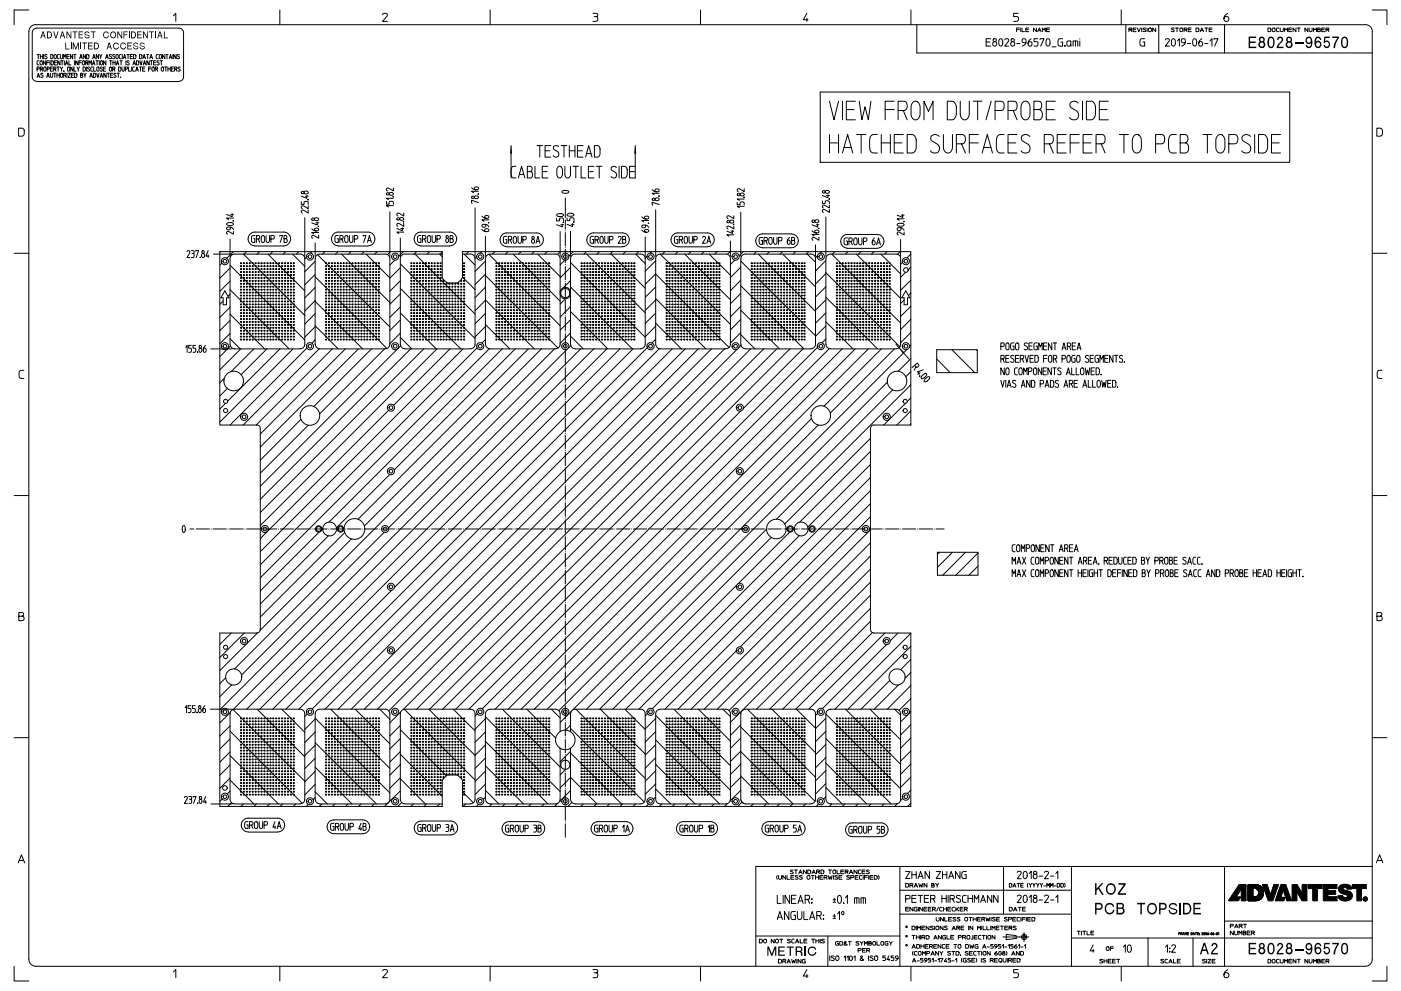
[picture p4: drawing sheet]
<svg xmlns="http://www.w3.org/2000/svg" width="420mm" height="297mm" viewBox="0 0 420 297" stroke-linecap="round" stroke-linejoin="round" font-family="sans-serif">
<g fill="none" stroke="#000" stroke-width=".3">
<path d="M8.6 9.5v278a2.09 2.09 0 0 0 2.1 2.1h398.6M8.6 3h-4.4v4.4M10.7 7.4a2.09 2.09 0 0 0-2.1 2.1M10.7 7.4h398.6M11.1 16.3h.4v1.3M11.5 16.3h.3M11.7 18.2l-.6 .2v.9l.6 .2M12.1 16.3v1.3M12.1 16.9h.7M12.2 18.2h.3l.2 .4v.6l-.3 .3-.4-.4zM12.8 16.3v1.3M13.1 16.3v1.3"/>
<path d="M13.7 18.2v1.3l-.7-1.3v1.3M14 18.8h.7M14.1 16.5l-.3-.2a.27 .27 0 0 0-.3 .1 .27 .27 0 0 0 0 .4l.4 .2a.35 .35 0 0 1 0 .6 .35 .35 0 0 1-.5-.2M14.7 18.2h-.7v1.3M15 18.2v1.3M15.2 16.3l.7 .3-.2 1h-.5zM15.3 18.2l.7 .2-.2 1-.5 .1zM16.3 18.8h.6M16.4 16.4l.5 .2v.7a.34 .34 0 0 1-.4 .3 .34 .34 0 0 1-.3-.4zM17 18.2h-.7v1.3h.7M17.8 16.3l-.4 .1-.2 .3 .1 .8 .5 .1M18 18.2v1.3l-.7-1.3v1.3"/>
<path d="M18.1 16.3v.9a.36 .36 0 0 0 .4 .4 .36 .36 0 0 0 .3-.4v-.9M18.3 18.2h.3v1.3M18.6 18.2h.4M19.1 17.6v-1.3l.3 .7 .4-.7v1.3M19.3 18.2v1.3M19.6 19.5l.4-1.3 .4 1.3M19.7 19.1h.5M20.1 16.9h.6M20.7 18.2v1.3h.6M20.8 16.3h-.7v1.3h.7M21.3 12.7v2.1M21.8 16.3v1.3l-.7-1.3v1.3"/>
<path d="M22.1 16.3h.3v1.3M22.4 18.2v1.3M22.4 16.3h.4M23.4 18.2v1.3l-.7-1.3v1.3M23.7 18.8h.7M23.9 17.6l.4-1.3 .4 1.3M24 17.2h.6M24.1 12.7v2.1M24.4 18.2h-.7v1.3M24.9 18.2l.4 .1 .1 .8a.36 .36 0 0 1-.4 .4 .36 .36 0 0 1-.3-.4zM25.7 16.3v1.3l-.7-1.3v1.3M25.7 18.8v.7"/>
<path d="M26 16.3l.6 .3-.1 1h-.5zM26.1 18.8h-.4v-.6l.6 .1 .1 .4-.3 .1 .3 .7M26.7 19.5v-1.3l.3 .7 .4-.7v1.3M27.7 19.5l.4-1.3 .4 1.3M27.8 17.6l.4-1.3 .4 1.3M27.8 19.1h.5M27.9 17.2h.5M28.8 18.2h.3v1.3M29.1 18.2h.4M29.6 16.3v1.3l-.7-1.3v1.3M29.8 18.2v1.3M29.8 16.3l.4 .7v.6"/>
<path d="M30.3 18.2h.3l.2 .4-.1 .6-.2 .3-.4-.4zM30.6 16.3l-.4 .7M31.6 17.6l.5-1.3 .4 1.3M31.7 18.2v1.3l-.7-1.3v1.3M31.8 17.2h.5M32.8 18.2h.4v1.3M33.2 18.2h.3M33.4 16.5l-.2-.2a.27 .27 0 0 0-.4 .1 .27 .27 0 0 0 .1 .4l.5 .3a.37 .37 0 0 1-.1 .5 .37 .37 0 0 1-.6-.2M33.9 18.2v1.3M33.9 18.8h.6M34.4 16.5l-.3-.2a.27 .27 0 0 0-.3 .1 .27 .27 0 0 0 .1 .4l.4 .2a.35 .35 0 0 1 0 .6 .35 .35 0 0 1-.5-.2M34.5 18.2v1.3"/>
<path d="M34.9 19.5l.3-1.3 .4 1.3M35 16.4l.4 .2v.7a.34 .34 0 0 1-.4 .3 .34 .34 0 0 1-.3-.4zM35 19.1h.5M35.9 18.2h.4v1.3M36.3 18.2h.4M36.3 16.3l-.4 .1-.2 .3 .1 .8 .5 .1M36.7 16.3v1.3M36.9 17.6l.5-1.3 .3 1.3M37.1 17.2h.5M37.7 18.2v1.3M38 16.3h.4v1.3M38.4 16.3h.3"/>
<path d="M38.7 18.3l-.2-.1a.27 .27 0 0 0-.4 .1 .27 .27 0 0 0 .1 .4l.5 .3a.36 .36 0 0 1-.2 .5 .36 .36 0 0 1-.5-.2M38.8 9.4v2.1M39.1 16.9h.6M39.7 16.3h-.6v1.3h.6M39.8 19.5l.5-1.3 .3 1.3M40 19.1h.5M40 16.3l.7 .3-.2 1h-.5zM40.9 18.2l.7 .2-.1 1-.6 .1zM41.8 16.3l.7 .3-.2 1h-.5zM41.9 18.2l.4 1.3 .3-1.3M42.8 17.6l.4-1.3 .4 1.3M42.9 19.5l.4-1.3 .4 1.3"/>
<path d="M43 17.2h.5M43 19.1h.6M43.9 16.3h.4v1.3M44.3 16.3h.3M44.7 18.2v1.3l-.7-1.3v1.3M44.9 17.6l.4-1.3 .4 1.3M45 18.2h.4v1.3M45 17.2h.6M45.4 18.2h.3M46 18.8h.6M46.6 9.4v2.1M46.7 18.2h-.7v1.3h.7"/>
<path d="M47.4 16.3l-.4 .1-.2 .3 .1 .8 .5 .1M47.7 18.3l-.3-.1a.27 .27 0 0 0-.3 .1 .27 .27 0 0 0 0 .4l.5 .2a.36 .36 0 0 1 0 .5 .36 .36 0 0 1-.6-.1M47.9 16.4l.5 .2v.6a.34 .34 0 0 1-.3 .4 .34 .34 0 0 1-.4-.4zM48 18.2h.4v1.3M48.4 18.2h.3M49.4 16.3v1.3l-.7-1.3v1.3M49.7 16.3h.4v1.3M50.1 16.3h.3M50.7 17.6l.4-1.3 .4 1.3M50.8 17.2h.6M51.8 16.3v1.3M52 4.7l.7-.7v2.4"/>
<path d="M52.8 16.3v1.3l-.7-1.3v1.3M53.8 16.5l-.3-.2a.27 .27 0 0 0-.3 .1 .27 .27 0 0 0 0 .4l.6 .3a.36 .36 0 0 1-.2 .5 .36 .36 0 0 1-.5-.2M83.9 3v4.4M114.7 4.4a.71 .71 0 0 1 .9-.4 .71 .71 0 0 1 .4 .8l-1.3 1.6h1.4M146.9 3v4.4M177.8 4l1.3 .2v.5l-.4 .3a.75 .75 0 0 1 .5 .7 .75 .75 0 0 1-.6 .7h-.8M178.1 5h.6M210 3v4.4M241.9 4l-1.1 1.9h1.5M241.9 5.5v.9M273.1 3v4.4M274.8 7.4v8.5h136.6"/>
<path d="M295.6 12.6h1.2M297 11.6h-1.4v2.2h1.4M298.1 12.5a.68 .68 0 0 0-.5 1 .68 .68 0 0 0 1.2 0 .68 .68 0 0 0-.5-1M299.6 11.7a.61 .61 0 0 1 .8 0 .61 .61 0 0 1 .2 .7v.6a.64 .64 0 0 1-.6 .8 .64 .64 0 0 1-.6-.8zM301.2 11.9a.59 .59 0 0 1 .8-.3 .59 .59 0 0 1 .3 .8l-1.1 1.4h1.2M303.5 12.5a.68 .68 0 0 0-.5 1 .68 .68 0 0 0 1.2 0 .68 .68 0 0 0-.5-1M304.7 8.9h.9M304.8 13h1M305.2 4h-1.3v1h.9a.74 .74 0 0 1 .5 .7 .74 .74 0 0 1-.5 .7h-.9M305.6 8.4h-.9v1.1M306 8.4v1.1M306.4 8.4v1.1h.7"/>
<path d="M307.5 8.9h.8M307.6 12.8h-.8a.62 .62 0 0 1-.5-.7 .62 .62 0 0 1 .7-.5 .62 .62 0 0 1 .6 .5l-.1 .9-1 .8M308.4 8.4h-.9v1.1h.9M309.1 11.6a1.34 1.34 0 0 0-.6 2.2 .65 .65 0 0 0 .9-.4 .65 .65 0 0 0-.4-.8 .65 .65 0 0 0-.8 .4M310.7 8.4v1.1l-.9-1.1v1.1M311.1 11.6h-1.1v.9h.7a.71 .71 0 0 1 .5 .7 .71 .71 0 0 1-.5 .6h-.7M311.1 9.5l.5-1.1 .5 1.1M311.3 9.2h.7M311.8 11.8v-.2h1.2l-1 2.2M312.5 9.5v-1.1l.4 .6 .5-.6v1.1M313.8 8.9h.7M313.8 11.7a.61 .61 0 0 1 .8 0 .61 .61 0 0 1 .2 .7v.6a.64 .64 0 0 1-.6 .8 .64 .64 0 0 1-.6-.8z"/>
<path d="M314.7 8.4h-.9v1.1h.9M315.4 14h1.2M318.6 11.6h-1.1l-.3 .7 .2 1.3 1.2 .2v-1.2h-.5M319.2 13.6l.1 .2zM319.3 13.8h.1M321 13.4l-.4 .4-.7-.2v-1.2l1.1-.1 .1 1.5M321.7 13.8v-1.5l1.4 .1v1.4M322.4 12.3v1.5M323.7 11.6v.1M323.7 12.3v1.5M336.1 3v4.4M337.5 7.4v8.5"/>
<path d="M338.4 8.9v.6M338.9 8.9h-.5v-.5l.9 .1v.4h-.4l.4 .6M339.7 8.9h.8M340.6 8.4h-.9v1.1h.9M341 8.4l.4 1.1 .5-1.1M342.3 8.4v1.1M343.1 11.6h-1l-.4 .7 .1 1.2 .5 .3h.8v-1.2h-.4M343.5 8.5l-.6-.1-.2 .2 .6 .4a.27 .27 0 0 1 .2 .3 .27 .27 0 0 1-.3 .2l-.6-.2M343.9 8.4v1.1M344.3 8.6l.3-.2 .4 .1 .2 .8-.7 .1zM346.5 8.4v1.1l-1-1.1v1.1M347.4 7.4v8.5"/>
<path d="M349.4 11.9a.59 .59 0 0 1 .7-.3 .59 .59 0 0 1 .3 .8l-1 1.4h1.2M351.4 11.7a.61 .61 0 0 1 .7 0 .61 .61 0 0 1 .3 .7v.6a.64 .64 0 0 1-.6 .8 .64 .64 0 0 1-.6-.8zM352 8.5l-.6-.1-.2 .2 .6 .4a.27 .27 0 0 1 .2 .3 .27 .27 0 0 1-.3 .2l-.6-.2M352.4 8.4h.4v1.1M352.8 8.4h.5M353 12.3l.6-.7v2.2M353.8 8.5a.45 .45 0 0 1 .8 .2l-.1 .6-.6 .2-.2-.2zM355 8.9v.6M355.3 12.8h-.7a.62 .62 0 0 1-.5-.7 .62 .62 0 0 1 .6-.5 .62 .62 0 0 1 .7 .5l-.2 .9-.9 .8M355.5 8.9h-.5v-.5h.6a.28 .28 0 0 1 .2 .3 .28 .28 0 0 1-.3 .2l.3 .6M356 13h.9M356.2 8.9h.8"/>
<path d="M357.1 8.4h-.9v1.1h.9M357.8 11.7a.61 .61 0 0 1 .7 0 .61 .61 0 0 1 .2 .7v.6a.64 .64 0 0 1-.6 .8 .64 .64 0 0 1-.6-.8zM358.5 8.4h.7l.2 .2-.1 .8-.8 .1zM359.8 9.5l.5-1.1 .5 1.1M360 9.2h.6M360.3 11.6a1.34 1.34 0 0 0-.6 2.2 .65 .65 0 0 0 .9-.4 .65 .65 0 0 0-.4-.8 .65 .65 0 0 0-.9 .4M361.1 13h1M361.2 8.4h.4v1.1M361.6 8.4h.5M362.5 8.9h.8M362.7 12.3l.6-.7v2.2M363.4 8.4h-.9v1.1h.9"/>
<path d="M363.9 11.8v-.2h1.2l-1 2.2M367.1 7.4v8.5M368 4a1.63 1.63 0 0 0-.9 2.2 .76 .76 0 0 0 1.2 0 .76 .76 0 0 0-.3-1.2 .76 .76 0 0 0-1.1 .6M380.1 8.4h.7l.2 .2-.2 .8-.7 .1zM381.5 8.5a.45 .45 0 0 1 .8 .2l-.1 .6-.6 .2-.2-.3zM383.4 8.4h-.5l-.2 .3 .1 .7 .6 .1M383.8 8.4v.8l.3 .3 .6-.2v-.9M385.1 9.5v-1.1l.4 .6 .5-.6v1.1M386.4 8.9h.7M387.2 8.4h-.8v1.1h.8M388.5 8.4v1.1l-.9-1.1v1.1M388.9 8.4h.5v1.1"/>
<path d="M389.4 8.4h.4M392.1 8.4v1.1l-.9-1.1v1.1M392.5 8.4v.8l.3 .3 .5-.2v-.9M393.7 9.5v-1.1l.5 .6 .5-.6v1.1M395 8.9h.5a.3 .3 0 0 1 .4 .3 .3 .3 0 0 1-.3 .3h-.6v-1.1h.6l.2 .3-.3 .2M396.2 8.9h.8M397.1 8.4h-.9v1.1h.9M397.5 8.9v.6M398 8.9h-.5v-.5l.8 .1v.4h-.3l.4 .6M409.3 7.4a2.09 2.09 0 0 1 2.1 2.1M411.4 9.5v278a2.09 2.09 0 0 1-2.1 2.1M411.4 3h4.4v4.4"/>
<path d="M5.6 38.4h1.2l.4 .5v1.5l-.4 .4h-1.2zM11 24.4a1.33 1.33 0 0 1-1.3-1.4v-13.2a1.34 1.34 0 0 1 1.3-1.4h42.7a1.34 1.34 0 0 1 1.3 1.4v13.2a1.33 1.33 0 0 1-1.3 1.4M11 24.4h42.7M11.1 20.7h.6v-.5l-.6-.1v1.2M11.1 23.2l.4-1.3 .4 1.3M11.2 22.8h.6M12.1 20.7v.6M12.5 20.7h-.4v-.6l.6 .1 .1 .4-.3 .1 .3 .6M12.9 22.1l-.3-.2a.27 .27 0 0 0-.3 .1 .27 .27 0 0 0 0 .4l.4 .2a.36 .36 0 0 1 .1 .6 .36 .36 0 0 1-.6-.2M13.3 20.1l.5 .2-.1 .9a.35 .35 0 0 1-.4 .1 .35 .35 0 0 1-.2-.3zM14 23.2l.4-1.3 .4 1.3M14.1 20.7h.6v-.5l-.6-.1v1.2"/>
<path d="M14.1 22.8h.6M15.1 21.9l.1 1.2a.35 .35 0 0 0 .4 .1 .35 .35 0 0 0 .2-.4v-.9M15.1 20.6h.6M15.8 20.1h-.7v1.2h.7M16.1 21.9h.3v1.3M16.1 20.7v.6M16.4 21.9h.4M16.5 20.7h-.4v-.6l.7 .1v.4l-.3 .1 .3 .6M17.1 20.1h.3v1.2M17.1 21.9v1.3M17.1 22.5h.7M17.4 20.1h.4"/>
<path d="M17.8 21.9v1.3M18.1 20.1l.4 .6v.6M18.2 22a.35 .35 0 0 1 .4 0 .35 .35 0 0 1 .2 .3v.5a.36 .36 0 0 1-.3 .4 .36 .36 0 0 1-.4-.4zM18.8 20.1l-.3 .6M19.2 21.3h.1M19.1 22.6v.6M19.1 21.3h.1M19.5 22.6h-.4v-.7l.6 .1 .1 .4-.3 .2 .3 .6M20.1 21.9v1.3M20.4 20.1l.4 .1 .1 .8a.36 .36 0 0 1-.3 .3 .36 .36 0 0 1-.4-.3zM20.4 21.9h.7l-.7 1.3h.7M21.4 22.5h.6"/>
<path d="M21.9 20.1v1.2l-.7-1.2v1.2M22.1 21.9h-.7v1.3h.7M22.2 20.1v1.2h.6M22.4 21.9l.6 .3 .1 .6-.3 .4h-.4zM23.1 20.1l.4 .6v.6M23.8 20.1l-.3 .6M24.2 22.5h.4a.38 .38 0 0 1 .2 .3 .38 .38 0 0 1-.2 .4h-.4v-1.3l.6 .2-.2 .4M24.9 20.1l.7 .2-.2 1h-.5zM25.1 21.9l.4 .7v.6M25.8 21.9l-.3 .7M25.9 20.1v1.2M26.9 20.2l-.3-.1a.27 .27 0 0 0-.3 .1 .27 .27 0 0 0 0 .3l.5 .3a.35 .35 0 0 1-.1 .5 .35 .35 0 0 1-.5-.1"/>
<path d="M26.9 23.2l.4-1.3 .4 1.3M27.1 22.8h.5M27.8 20.1h-.4l-.2 .4v.7l.6 .1M28 21.9l.7 .3-.2 1h-.5zM28.1 20.1v1.2h.6M29 21.9l.4 1.3 .3-1.3M29.2 20.1l.5 .2v.7a.34 .34 0 0 1-.4 .4 .34 .34 0 0 1-.3-.4zM30 23.2l.4-1.3 .4 1.3M30.1 22.8h.6M30.7 20.2l-.3-.1a.26 .26 0 0 0-.4 .1 .26 .26 0 0 0 .1 .3l.6 .4a.36 .36 0 0 1-.2 .5 .36 .36 0 0 1-.5-.2M31 20.6h.6M31.7 20.1h-.7v1.2h.7"/>
<path d="M31.8 21.9v1.3l-.7-1.3v1.3M32.1 21.9h.4v1.3M32.5 21.9h.3M33 20.1h.3l.2 .4-.1 .6-.2 .2-.4-.3zM33.1 22.5h.6M33.8 20.7v.6M33.8 21.9h-.7v1.3h.7M34.2 20.7h-.4v-.6l.6 .1 .1 .4-.3 .1 .3 .6M34.8 22.1l-.3-.2a.27 .27 0 0 0-.3 .1 .27 .27 0 0 0 0 .4l.5 .3a.35 .35 0 0 1-.1 .5 .35 .35 0 0 1-.5-.2M35.1 21.9h.4v1.3M35.5 21.9h.3M35.6 20.1l.6 .2-.1 1h-.5z"/>
<path d="M36.2 23.2h.1M36.6 20.1v.9a.34 .34 0 0 0 .3 .4 .34 .34 0 0 0 .4-.4v-.9M37.6 20.7h.5l.1-.5-.6-.1v1.2M38.6 20.1v1.2h.6M39.5 20.1v1.2M40.4 20.1h-.5l-.1 .4 .1 .7 .5 .1M40.7 21.3l.4-1.2 .4 1.2M40.8 21h.5M41.8 20.1h.3v1.2M42.1 20.1h.4M42.8 20.6h.6M43.5 20.1h-.7v1.2h.7"/>
<path d="M44.6 20.6h.7M45.3 20.1h-.7v1.2M45.8 20.1h.2l.2 .4v.6l-.2 .2-.5-.3zM46.5 20.7v.6M47 20.7h-.5v-.6l.7 .1v.4l-.2 .1 .2 .6M48.5 20.2a.33 .33 0 0 1 .4-.1 .33 .33 0 0 1 .1 .4v.5a.36 .36 0 0 1-.3 .3 .36 .36 0 0 1-.4-.3zM49.4 20.1h.3v1.2M49.7 20.1h.3M50.3 20.1v1.2M50.3 20.6h.7M51 20.1v1.2M51.3 20.6h.6"/>
<path d="M52 20.1h-.7v1.2h.7M52.3 20.7v.6M52.7 20.7h-.4v-.6l.7 .1v.4l-.3 .1 .3 .6M54 20.2l-.3-.1a.27 .27 0 0 0-.3 .1 .27 .27 0 0 0 0 .3l.5 .2a.35 .35 0 0 1 0 .6 .35 .35 0 0 1-.6-.1M245.9 27.6h140.7v21h-140.7zM248.7 30.3l1.3 5.6 1.4-5.6M252.6 30.3v5.6M253.7 32.8h2.3M256.4 30.3h-2.7v5.6h2.7M257.6 30.3l.8 5.6 .9-3.9 1 3.9 .8-5.6M265.4 32.8h2.7M268.1 30.3h-2.7v5.6"/>
<path d="M269.2 33.1v2.8M270.8 33.1h-1.6v-2.8h1.9a1.45 1.45 0 0 1 .9 1.5 1.45 1.45 0 0 1-1.2 1.3l1.2 2.8M273.6 30.8a1.35 1.35 0 0 1 1.6-.3 1.35 1.35 0 0 1 .6 1.5 3.9 3.9 0 0 1-.5 3.5 1.33 1.33 0 0 1-1.6 .2 1.33 1.33 0 0 1-.6-1.5 3.8 3.8 0 0 1 .5-3.4zM277 35.9v-5.6l1.3 3.1 1.4-3.1v5.6M284 30.3h1.5l.7 .5a3.9 3.9 0 0 1 .5 3.4l-.1 .6-.7 1-1.9 .1zM287.9 30.3v3.9a1.31 1.31 0 0 0 .7 1.6 1.31 1.31 0 0 0 1.7-.6l.3-1v-3.9M291.7 30.3h1.4v5.6M293.1 30.3h1.3M297.1 30.3l-1.5 5.6M298.3 33.1h1.9a1.55 1.55 0 0 0 .9-1.4 1.55 1.55 0 0 0-.9-1.4h-1.9v5.6M302.2 33.1v2.8M303.7 33.1h-1.5v-2.8h1.9a1.55 1.55 0 0 1 .8 1.4 1.55 1.55 0 0 1-.8 1.4h-.4l1.2 2.8"/>
<path d="M306.6 30.8a1.33 1.33 0 0 1 1.6-.3 1.33 1.33 0 0 1 .6 1.5 3.8 3.8 0 0 1-.5 3.5 1.35 1.35 0 0 1-1.6 .2 1.35 1.35 0 0 1-.6-1.5 3.9 3.9 0 0 1 .5-3.4zM310 32.8h1.5a1.75 1.75 0 0 1 .2 3.1h-1.7v-5.6h1.4a1.37 1.37 0 0 1 .9 1.3 1.37 1.37 0 0 1-.8 1.2M313.7 32.8h2.3M316.4 30.3h-2.7v5.6h2.7M323.3 30.9a1.36 1.36 0 0 0-1.8-.5 1.36 1.36 0 0 0-.7 1.6 4.1 4.1 0 0 1 2.5 2 1.44 1.44 0 0 1-.7 1.9 1.44 1.44 0 0 1-2-.7M324.5 30.3v5.6M325.7 30.3h1.5l.7 .5a3.9 3.9 0 0 1 .5 3.4l-.3 1-.5 .6-1.9 .1zM329.6 32.8h2.3M332.3 30.3h-2.7v5.6h2.7M412.7 38.4h1.2l.5 .5v1.2l-.5 .7h-1.2zM91.2 57.6a.59 .59 0 0 1 .7-.4 .59 .59 0 0 1 .4 .8l-.7 .1-.4-.3M91.6 58.8h.8"/>
<path d="M92 58.6v.8l-1.7-.6M92.3 59.8l.1 .1zM92.4 59.9h.1M116.7 58a.61 .61 0 0 1 .7-.3 .61 .61 0 0 1 .4 .6l-.6 .2-.5-.3M117.8 58.9l.1 .1zM117.9 58.9h.1M117.9 59.4h-2l.6 .5M117.9 56.3v.9l-1.3-.8a.45 .45 0 0 0-.7 .2 .45 .45 0 0 0 .3 .6M141.4 56.3a1.4 1.4 0 0 0 2 .3 .57 .57 0 0 0-.7-.7 .57 .57 0 0 0-.2 1h.2M142.2 59.1a.59 .59 0 0 1 .7-.4 .59 .59 0 0 1 .4 .7l-.6 .1-.5-.3M143.3 58.1l.1 .1zM143.4 58.2h.1"/>
<path d="M143.4 57.3h-2l.6 .5M153.2 43.6v9.7M154.7 49.8l-1.1 .1-.4 1 .2 2 .5 .4h.8M155.4 53.3l1-3.5 .9 3.5M155.7 52.3h1.3M158.1 51.4h.9a1.11 1.11 0 0 1 .2 1.9h-1.1v-3.5h.9a.86 .86 0 0 1 .5 .8 .86 .86 0 0 1-.5 .8M160.4 49.8v3.5h1.4M161 43.6h.8v3.5M161.8 43.6h.9M162.6 51.4h1.4M163.4 45.2h1.5M164.3 49.8h-1.7v3.5h1.7"/>
<path d="M165.1 43.6h-1.7v3.5h1.7M167.2 50.1a.84 .84 0 0 1 1-.1 .84 .84 0 0 1 .4 .9v1.4a.87 .87 0 0 1-.8 1.1 .87 .87 0 0 1-.9-1.1l.1-1.8zM167.5 44a.8 .8 0 0 0-1.2-.3 .8 .8 0 0 0-.2 1.1l1 .6a.92 .92 0 0 1 .2 1.5 .92 .92 0 0 1-1.5-.3M168.2 43.6h.9v3.5M168.5 57.4a1.52 1.52 0 0 1 2 .1 1.54 1.54 0 0 1-2 0zM169.1 43.6h.8M169.3 49.8v2.5a.87 .87 0 0 0 .9 1.1 .87 .87 0 0 0 .8-1.1v-2.5M169.5 59.3v5.9M170.7 43.6v3.5M170.7 45.2h1.7M171.8 49.8h.8v3.5M172.4 43.6v3.5"/>
<path d="M172.6 49.8h.9M173.1 45.2h1.5M174.2 49.8v3.5h1.4M174.8 43.6h-1.7v3.5h1.7M175.5 47.1l1-3.5 1 3.5M175.8 46h1.4M176.4 51.4h1.4M178.1 49.8h-1.7v3.5h1.7M178.2 43.6l1.2 .1 .4 .6v2.1l-.6 .7h-1zM178.8 49.8h.8v3.5M179.6 49.8h.9M184.8 50.2a.79 .79 0 0 0-1.1-.3 .79 .79 0 0 0-.2 1.2l1 .6a.93 .93 0 0 1 .1 1.4 .93 .93 0 0 1-1.4-.2"/>
<path d="M185.6 49.8v3.5M186.3 49.8h1l.7 .7v2.1l-.7 .7h-1zM188.7 51.4h1.5M190.4 43.6v9.7h-1.7v-3.5h1.7M195.5 56.8a1.38 1.38 0 0 0 2.1 .4 .57 .57 0 0 0-.7-.6 .57 .57 0 0 0-.4 .8l.3 .1M196.4 59.7a.59 .59 0 0 1 .7-.4 .59 .59 0 0 1 .4 .7l-.7 .1-.4-.3M197.4 58.7l.2 .1zM197.6 57.9h-2.1l.6 .5M221.9 58.2a.59 .59 0 0 1 .7-.4 .59 .59 0 0 1 .4 .8l-.7 .1-.4-.3M223 59.1l.1 .1zM223.1 59.1h.1M223.1 59.7h-2.1l.7 .4"/>
<path d="M223.1 56.5v.9l-1.3-.8a.47 .47 0 0 0-.7 .2 .47 .47 0 0 0 .2 .6M247.4 57.4a.61 .61 0 0 1 .7-.3 .61 .61 0 0 1 .4 .6l-.6 .3-.5-.4M247.8 58.6h.8M248.2 58.4v.9l-1.6-.7M248.5 59.6l.1 .1zM248.6 59.7h.1M248.7 40.3v5.6M248.7 42.8h2.7M251.4 40.3v5.6M252.6 45.9l1.5-5.6 1.6 5.6M253 44.2h2.2M256.8 40.3h1.4v5.6"/>
<path d="M258.2 40.3h1.3M263 40.3h-1.2a1.52 1.52 0 0 0-1.1 1.7v2.2a1.45 1.45 0 0 0 1.1 1.7h1.2M264.2 40.3v5.6M264.2 42.8h2.7M266.9 40.3v5.6M268.1 42.8h2.3M270.8 40.3h-2.7v5.6h2.7M272 40.3h1.5l.9 .7a5.3 5.3 0 0 1 .2 3.8l-.7 .9-1.9 .2zM281.6 40.9a1.35 1.35 0 0 0-1.7-.5 1.35 1.35 0 0 0-.8 1.6l2 1.2a1.48 1.48 0 0 1 .1 2.4 1.48 1.48 0 0 1-2.3-.4M282.8 40.3v3.9a1.39 1.39 0 0 0 1.4 1.7 1.39 1.39 0 0 0 1.3-1.7v-3.9M286.7 43.1v2.8M288.3 43.1h-1.6v-2.8h1.8a1.46 1.46 0 0 1 .9 1.5 1.46 1.46 0 0 1-1.1 1.3l1.1 2.8"/>
<path d="M290.6 42.8h2.7M293.3 40.3h-2.7v5.6M294.4 45.9l1.6-5.6 1.5 5.6M294.9 44.2h2.2M301 40.3h-1.2a1.5 1.5 0 0 0-1.1 1.7v2.2a1.52 1.52 0 0 0 1.1 1.7h1.2M302.2 42.8h2.3M304.9 40.3h-2.7v5.6h2.7M308.7 40.9a1.35 1.35 0 0 0-1.7-.5 1.35 1.35 0 0 0-.7 1.6l1.9 1.2a1.49 1.49 0 0 1 .2 2.4 1.49 1.49 0 0 1-2.3-.4M313.1 43.1v2.8M314.6 43.1h-1.5v-2.8h1.8a1.55 1.55 0 0 1 .9 1.4 1.55 1.55 0 0 1-.9 1.4h-.3l1.2 2.8M316.9 42.8h2.4M319.7 40.3h-2.8v5.6h2.8"/>
<path d="M320.8 42.8h2.7M323.5 40.3h-2.7v5.6M324.7 42.8h2.3M327.4 40.3h-2.7v5.6h2.7M328.6 43.1v2.8M330.1 43.1h-1.5v-2.8h1.8a1.55 1.55 0 0 1 .9 1.4 1.55 1.55 0 0 1-.9 1.4h-.3l1.2 2.8M335.6 40.3h1.3v5.6M336.9 40.3h1.4M339.9 40.7a1.32 1.32 0 0 1 1.6-.2 1.32 1.32 0 0 1 .7 1.5 3.8 3.8 0 0 1-.5 3.5 1.36 1.36 0 0 1-1.6 .2 1.36 1.36 0 0 1-.7-1.5v-2.2zM346.4 43.1h1.9a1.55 1.55 0 0 0 .9-1.4 1.55 1.55 0 0 0-.9-1.4h-1.9v5.6M352.6 40.3h-1.2a1.52 1.52 0 0 0-1.1 1.7l.1 2.8a1.17 1.17 0 0 0 1 1.1h1.2M353.8 42.8h1.6a1.72 1.72 0 0 1 .2 3.1h-1.8v-5.6h1.4a1.36 1.36 0 0 1 .9 1.2 1.36 1.36 0 0 1-.7 1.3"/>
<path d="M360.6 40.3h1.3v5.6M361.9 40.3h1.4M364.9 40.7a1.34 1.34 0 0 1 1.6-.2 1.34 1.34 0 0 1 .7 1.5 3.9 3.9 0 0 1-.5 3.5 1.34 1.34 0 0 1-1.6 .2 1.34 1.34 0 0 1-.6-1.5v-2.2zM368.4 43.1h1.8a1.53 1.53 0 0 0 .9-1.4 1.53 1.53 0 0 0-.9-1.4h-1.8v5.6M374.9 40.9a1.35 1.35 0 0 0-1.7-.5 1.35 1.35 0 0 0-.8 1.6l2 1.2a1.48 1.48 0 0 1 .1 2.4 1.48 1.48 0 0 1-2.2-.4M376.1 40.3v5.6M377.3 40.3h1.5l.9 .7a5.3 5.3 0 0 1 .2 3.8l-.7 .9-1.9 .2zM381.2 42.8h2.3M383.9 40.3h-2.7v5.6h2.7M4.2 75.9h4.4M56.1 75.4a.45 .45 0 0 1 .6-.3 .45 .45 0 0 1 .1 .7l-.7 1.4h.8M57.4 75.1h.5a.45 .45 0 0 1 .3 .4 .45 .45 0 0 1-.3 .4 .76 .76 0 0 1 0 1.3h-.5"/>
<path d="M57.6 75.9h.3M58.7 75.3v-.2h.8l-.7 2.1M60 77l.1 .2zM60 77.1h.1M60.8 75.9a.59 .59 0 0 0-.4 .8 .59 .59 0 0 0 .7 .4l.2-.7-.3-.5M62.4 75.1l-.7 1.7h.9M62.4 76.4v.8M64 76.2h5.7M66 75.4l-.1 .2M66.5 78.9l-.6 .6M68 67a1.38 1.38 0 0 1 2 .2 1.52 1.52 0 0 1-2.1 0zM69 77.5a1.34 1.34 0 0 1 1.3-1.4l19.7 .1a1.26 1.26 0 0 1 1.4 1.3"/>
<path d="M69 79.5l22.4 22.4M69 71.6v5.2M69 77.5v25.7M69.1 68.1v.5a.54 .54 0 0 1-.8 .3 .54 .54 0 0 1-.2-.7 1.51 1.51 0 0 1 1.9 .6M69.2 64.3h.8M69.6 64.1v.8l-1.7-.6M69.8 66.2l.2 .1zM70 66.2h.1M70 75.4l-2 2M70 69.4v.8l-1.3-.8a.45 .45 0 0 0-.7 .2 .45 .45 0 0 0 .2 .6M70 65.4h-2.1l.6 .4M72.1 79.7l.3 .1-.2 .1z"/>
<path d="M72.1 78.8l.3 .1-.2 .2zM73 76.2l2.6 2.6M73 79.6l.3 .2-.3 .1zM73 78.7l.3 .2-.3 .1zM73.9 79.6l.3 .2-.3 .1zM73.9 78.7l.3 .2-.3 .1zM73.9 75.4l-.8 .8M74.8 79.6l.3 .2-.3 .1zM74.8 78.7l.3 .2-.3 .1zM75.7 78.7l.3 .2-.3 .1zM75.7 79.6l.3 .2-.3 .1zM75.9 79.1l.6 .6"/>
<path d="M76.4 70.6l-.7 .1-.3 .5 .1 1.2 .3 .3h.6v-1.2h-.3M76.4 73.7a2.06 2.06 0 0 1-2-2.1 2.06 2.06 0 0 1 2-2l8.7-.1a2.08 2.08 0 0 1 2 2.1 2.08 2.08 0 0 1-2 2.1M76.4 73.7h8.7M76.6 79.6l.2 .2-.2 .1zM76.6 78.7l.2 .2-.2 .1zM76.8 79.9l.6 .7M76.9 71.6v1.1M77.4 71.6h-.5v-1h.6a.56 .56 0 0 1 .4 .6 .56 .56 0 0 1-.5 .4l.5 1.1M77.4 79.6l.3 .2-.3 .1zM77.4 78.7l.3 .2-.3 .1zM77.8 75.4l-.8 .8M78.3 79.6l.3 .2-.3 .1z"/>
<path d="M78.3 78.7l.3 .2-.3 .1zM78.5 70.8a.51 .51 0 0 1 .6-.1 .51 .51 0 0 1 .2 .5v.9a.52 .52 0 0 1-.5 .6 .52 .52 0 0 1-.5-.6zM79.2 79.6l.3 .2-.3 .1zM79.2 78.7l.3 .2-.3 .1zM79.8 70.6v1.5a.52 .52 0 0 0 .5 .6 .52 .52 0 0 0 .5-.6v-1.5M80 78.8l.4 .1-.2 .2zM80 79.7l.4 .1-.2 .1zM80.3 76.2l11.1 11M80.9 79.7l.3 .1-.2 .1zM80.9 78.8l.3 .1-.2 .2zM81.2 71.6h.7a.59 .59 0 0 0 .3-.5 .59 .59 0 0 0-.3-.5h-.7v2.1M81.7 79.7l.4 .1-.2 .1z"/>
<path d="M81.7 78.8l.4 .1-.2 .2zM81.7 75.4l-.7 .8M82.6 78.8l.4 .1-.2 .2zM82.6 79.7l.4 .1-.2 .1zM83.5 78.8l.4 .1-.3 .2zM83.5 79.7l.4 .1-.3 .1zM83.9 70.8v-.2h.8l-.7 2.1M84.4 79.7l.3 .1-.2 .1zM84.4 78.8l.3 .1-.2 .2zM85.2 71.5h.5a.62 .62 0 0 1 .4 .6 .62 .62 0 0 1-.3 .6h-.6v-2.1l.8 .2v.4l-.3 .3M85.3 78.8l.3 .1-.2 .2zM85.3 79.7l.3 .1-.2 .1z"/>
<path d="M85.7 75.4l-.8 .8M86.1 78.8l.4 .1-.2 .2zM86.1 79.7l.4 .1-.2 .1zM87 78.8l.4 .1-.2 .2zM87 79.7l.4 .1-.2 .1zM87.7 76.2l3.7 3.6M88 78.7l.3 .2-.3 .1zM88 79.6l.3 .2-.3 .1zM89.6 75.4l-.8 .8M90.3 60.4v.8h.9v-.5a.75 .75 0 0 1 1.2 0v.5M91.4 65.2v11.6M91.9 77l-.5 .5v25.7"/>
<path d="M92.4 63v.8l-1.3-.8a.47 .47 0 0 0-.7 .2 .47 .47 0 0 0 .2 .6M92.4 61.7v.8l-1.3-.8a.47 .47 0 0 0-.7 .2 .47 .47 0 0 0 .2 .6M93.5 68.6a1.4 1.4 0 0 0 2 .3 .6 .6 0 0 0-.6-.5 .6 .6 0 0 0-.6 .6l.5 .2M93.5 75.4l-.5 .5M94.3 65.6a.61 .61 0 0 1 .7-.3 .61 .61 0 0 1 .4 .7l-.6 .1-.5-.3M94.5 78.3l-3.1 3.2M94.5 72.8v4M94.5 77.5v25.7M94.5 77.5a1.34 1.34 0 0 1 1.4-1.4l19.6 .1a1.26 1.26 0 0 1 1.4 1.3M94.7 66.8h.8M95.1 66.6v.8l-1.6-.6M95.2 76.3l2.4 2.5"/>
<path d="M95.4 67.8l.1 .1zM95.5 67.8h.1M95.5 70.5v.9l-1.3-.8a.45 .45 0 0 0-.7 .2 .45 .45 0 0 0 .3 .6M95.5 69.7h-2l.6 .4M97.4 75.4l-.7 .8M97.6 78.8l.3 .1-.2 .2zM97.6 79.7l.3 .1-.2 .1zM97.9 79l.6 .7M98.5 78.7l.3 .2-.3 .1zM98.5 79.6l.3 .2-.3 .1zM98.8 79.9l.6 .6M99.4 78.7l.3 .2-.3 .1z"/>
<path d="M99.4 79.6l.3 .2-.3 .1zM100.3 79.6l.3 .2-.3 .1zM100.3 78.7l.3 .2-.3 .1zM101.2 78.7l.3 .2-.3 .1zM101.2 79.6l.3 .2-.3 .1zM101.3 75.4l-.7 .8M101.4 70.6l-.7 .1-.3 .5 .1 1.2 .3 .3h.6v-1.2h-.3M101.5 73.7h8.8M101.9 71.6v1.1M102.1 78.7l.2 .2-.2 .1zM102.1 79.6l.2 .2-.2 .1zM102.4 76.2l14.5 14.5"/>
<path d="M102.4 71.6h-.5v-1h.7a.56 .56 0 0 1 .3 .6 .56 .56 0 0 1-.5 .4l.5 1.1M102.9 78.7l.3 .2-.3 .1zM102.9 79.6l.3 .2-.3 .1zM103.5 70.8a.51 .51 0 0 1 .6-.1 .51 .51 0 0 1 .3 .5v.9a.52 .52 0 0 1-.6 .6 .52 .52 0 0 1-.5-.6zM103.8 79.6l.3 .2-.3 .1zM103.8 78.7l.3 .2-.3 .1zM104.7 79.6l.3 .2-.3 .1zM104.7 78.7l.3 .2-.3 .1zM104.8 70.6v1.5a.52 .52 0 0 0 .5 .6 .52 .52 0 0 0 .5-.6v-1.5M105.2 75.4l-.7 .8M105.6 79.6l.3 .2-.3 .1zM105.6 78.7l.3 .2-.3 .1z"/>
<path d="M106.2 71.6h.7a.59 .59 0 0 0 .4-.5 .59 .59 0 0 0-.4-.5h-.7v2.1M106.4 79.7l.4 .1-.3 .1zM106.4 78.8l.4 .1-.3 .2zM107.3 79.7l.3 .1-.2 .1zM107.3 78.8l.3 .1-.2 .2zM108.2 79.7l.3 .1-.2 .1zM108.2 78.8l.3 .1-.2 .2zM108.9 70.8v-.2h.8l-.7 2.1M109 79.7l.4 .1-.2 .1zM109 78.8l.4 .1-.2 .2zM109.1 75.4l-.7 .8M109.7 76.2l2.9 2.8"/>
<path d="M109.9 79.7l.4 .1-.2 .1zM109.9 78.8l.4 .1-.2 .2zM110.2 72.7l.5-2.1 .6 2.1M110.3 69.6l-8.8-.1a2.08 2.08 0 0 0-2.1 2.1 2.08 2.08 0 0 0 2.1 2.1M110.3 69.5a2.08 2.08 0 0 1 2.1 2.1 2.08 2.08 0 0 1-2.1 2.1M110.3 72.1h.9M110.8 79.7l.4 .1-.3 .1zM110.8 78.8l.4 .1-.3 .2zM111.7 79.7l.3 .1-.2 .1zM111.7 78.8l.3 .1-.2 .2zM112.6 78.8l.3 .1-.2 .2zM112.6 79.7l.3 .1-.2 .1z"/>
<path d="M112.6 79.1l.9 .8M113.1 75.4l-.8 .8M113.5 78.7l.3 .2-.3 .1zM113.5 79.6l.3 .2-.3 .1zM113.5 79.9l3.4 3.4M115.9 60.4v.8h.8v-.6a.78 .78 0 0 1 1.2 0v.6M116.9 63.5v13.3M116.9 77.5v25.7M117 75.4l-.9 .9M117.9 61.6h-2l.6 .5M118.3 78l-1.4 1.4M119.8 65.5a.59 .59 0 0 1 .7-.3 .59 .59 0 0 1 .4 .7l-.6 .1-.5-.3"/>
<path d="M120 79.1l3.2 3.2M120 71.4v5.4M120 77.5v25.7M120.2 68.5h.8M120.6 68.3v.8l-1.6-.6M120.9 66.4l.1 .1zM121 66.5h.1M120.9 75.4l-1.4 1.4M121 69.6h-2l.6 .4M121 67v.8l-1.3-.8a.47 .47 0 0 0-.7 .2 .47 .47 0 0 0 .3 .6M121 63.8v.9l-1.3-.7a.45 .45 0 0 0-.7 .1 .45 .45 0 0 0 .3 .6M123.1 78.8l.4 .1-.2 .2z"/>
<path d="M123.1 79.7l.4 .1-.2 .1zM124.1 78.7l.3 .2-.3 .1zM124.1 79.6l.3 .2-.3 .1zM124.4 76.2l18 17.9M124.8 75.4l-.7 .8M125 78.7l.2 .2-.2 .1zM125 79.6l.2 .2-.2 .1zM125.8 78.7l.3 .2-.3 .1zM125.8 79.6l.3 .2-.3 .1zM126.2 70.6l-.8 .1-.2 .5v1.2l.4 .3h.6v-1.2h-.4M126.2 73.7a2.06 2.06 0 0 1-2.1-2.1 2.06 2.06 0 0 1 2.1-2l8.6-.1a2.08 2.08 0 0 1 2.1 2.1 2.08 2.08 0 0 1-2.1 2.1M126.2 73.7h8.6"/>
<path d="M126.6 71.6v1.1M126.7 78.7l.3 .2-.3 .1zM126.7 79.6l.3 .2-.3 .1zM127.2 71.6h-.6v-1h.7a.55 .55 0 0 1 .4 .6 .55 .55 0 0 1-.5 .4l.5 1.1M127.6 79.6l.3 .2-.3 .1zM127.6 78.7l.3 .2-.3 .1zM128.3 70.8a.5 .5 0 0 1 .6-.1 .5 .5 0 0 1 .2 .5v.9a.52 .52 0 0 1-.5 .6 .52 .52 0 0 1-.5-.6zM128.5 78.7l.3 .2-.3 .1zM128.5 79.6l.3 .2-.3 .1zM128.8 75.4l-.8 .8M129.3 78.7l.3 .2-.3 .1zM129.3 79.6l.3 .2-.3 .1z"/>
<path d="M129.5 70.6v1.5a.52 .52 0 0 0 .6 .6 .52 .52 0 0 0 .5-.6v-1.5M130.2 78.7l.3 .2-.3 .1zM130.2 79.6l.3 .2-.3 .1zM131 71.6h.7a.59 .59 0 0 0 .3-.5 .59 .59 0 0 0-.3-.5h-.7v2.1M131 78.8l.4 .1-.2 .2zM131 79.7l.4 .1-.2 .1zM131.8 76.2l.8 .7M131.9 78.8l.4 .1-.3 .2zM131.9 79.7l.4 .1-.3 .1zM132.6 76.2l-11.2-.1a1.36 1.36 0 0 0-1.4 1.4M132.6 75.5l-.7 .7M134 71.4a.59 .59 0 0 0-.4 .7 .59 .59 0 0 0 .7 .5l.2-.7-.4-.5"/>
<path d="M134.9 71.5h.6a.62 .62 0 0 1 .4 .6 .62 .62 0 0 1-.3 .6h-.7v-2.1l.8 .2 .1 .4-.3 .3M138.6 76.2h2.4M139 78.7l.3 .2-.3 .1zM139 79.6l.3 .2-.3 .1zM139.1 76.2l3.3 3.2M140.5 75.4l-.7 .8M141 76.1a1.34 1.34 0 0 1 1.4 1.4l.5-.5M142.4 62.3v14.5M142.4 77.5v25.7M143.4 60.7l-2-.7v.9h.2M144.4 75.4l-.4 .4M144.5 68.8a1.52 1.52 0 0 0 2 .4 .56 .56 0 0 0-.6-.7 .56 .56 0 0 0-.4 .8l.3 .1"/>
<path d="M144.5 64.8a1.39 1.39 0 0 0 2 .3 .56 .56 0 0 0-.6-.5 .56 .56 0 0 0-.4 .7l.3 .1M145.5 78.2l-3.1 3.1M145.5 70.8v6M145.5 77.5v25.7M145.6 77.5a1.34 1.34 0 0 1 1.3-1.4l19.6 .1a1.26 1.26 0 0 1 1.4 1.3M145.6 67.3v.5a.52 .52 0 0 1-.8 .3 .52 .52 0 0 1 0-.8h1l.7 .7M146.4 66.7l.1 .1zM146.5 66.7h.1M146.5 65.9h-2l.6 .4M146.5 76.2l21.4 21.4M148.3 75.4l-.7 .8M148.6 78.8l.4 .1-.2 .2z"/>
<path d="M148.6 79.7l.4 .1-.2 .1zM149.6 79.6l.3 .2-.3 .1zM149.6 78.7l.3 .2-.3 .1zM150.5 79.6l.2 .2-.2 .1zM150.5 78.7l.2 .2-.2 .1zM151.3 78.7l.3 .2-.3 .1zM151.3 79.6l.3 .2-.3 .1zM151.9 70.8l-.7 .1-.3 .6 .2 1.3 .8 .1v-1.1h-.3M152.2 78.7l.3 .2-.3 .1zM152.2 79.6l.3 .2-.3 .1zM152.3 75.4l-.8 .8M152.4 71.9v1"/>
<path d="M153 71.9h-.6v-1.1h.7a.56 .56 0 0 1 .3 .6 .56 .56 0 0 1-.4 .5l.4 1M153.1 78.7l.3 .2-.3 .1zM153.1 79.6l.3 .2-.3 .1zM153.8 76.2l2.8 2.7M154 78.7l.3 .2-.3 .1zM154 79.6l.3 .2-.3 .1zM154.1 70.9l.3-.1 .4 .3 .1 1.2a.52 .52 0 0 1-.5 .6 .52 .52 0 0 1-.6-.6l.1-1zM154.9 78.7l.3 .2-.3 .1zM154.9 79.6l.3 .2-.3 .1zM155.3 70.8v1.5a.52 .52 0 0 0 .5 .6 .52 .52 0 0 0 .5-.6v-1.5M155.8 79.6l.2 .2-.2 .1zM155.8 78.7l.2 .2-.2 .1z"/>
<path d="M156.2 75.4l-.8 .8M156.6 78.7l.3 .2-.3 .1zM156.6 79.6l.3 .2-.3 .1zM156.7 71.9h.7a.59 .59 0 0 0 .4-.5 .59 .59 0 0 0-.4-.6h-.7v2.1M156.7 79.1l.7 .7M157.4 78.8l.4 .1-.2 .2zM157.4 79.7l.4 .1-.2 .1zM157.6 80l.7 .6M158.3 78.8l.4 .1-.2 .2zM158.3 79.7l.4 .1-.2 .1zM159.2 78.8l.4 .1-.3 .2zM159.2 79.7l.4 .1-.3 .1z"/>
<path d="M159.7 71.7a.59 .59 0 0 0-.4 .7 .59 .59 0 0 0 .8 .4l.1-.7-.3-.4M160.1 78.8l.3 .1-.2 .2zM160.1 79.7l.3 .1-.2 .1zM160.1 75.4l-.7 .8M160.7 72.9l.6-2.1 .6 2.1M160.8 69.8h-8.8a2.08 2.08 0 0 0-2.1 2.1 2.08 2.08 0 0 0 2.1 2l8.8 .1M160.8 69.8a2.08 2.08 0 0 1 2.1 2.1 2.08 2.08 0 0 1-2.1 2M160.9 72.3h.7M161 79.7l.3 .1-.2 .1zM161 78.8l.3 .1-.2 .2zM161.2 76.2l2.6 2.5M161.8 78.8l.4 .1-.2 .2z"/>
<path d="M161.8 79.7l.4 .1-.2 .1zM162.7 78.8l.4 .1-.3 .2zM162.7 79.7l.4 .1-.3 .1zM163.6 78.8l.3 .1-.2 .2zM163.6 79.7l.3 .1-.2 .1zM163.9 78.9l.7 .7M164 75.4l-.7 .8M164.5 78.7l.3 .2-.3 .1zM164.5 79.6l.3 .2-.3 .1zM164.8 79.8l3.1 3.1M166.9 65.4v.8h.8v-.6a.75 .75 0 0 1 1.2 0v.6M167 64.2a1.29 1.29 0 0 1 1.9 .3 1.43 1.43 0 0 1-2 0z"/>
<path d="M167.9 69.4v7.4M167.9 77.5v25.7M168 75.4l-.9 .9M168.1 67.3h.8M168.6 67.1v.9l-1.7-.7M168.8 66.6l.1 .1zM168.9 66.6h.1M169.3 78l-1.4 1.4M170 65.3v.8h.8v-.5a.78 .78 0 0 1 1.3 0v.5M170 64.2a1.51 1.51 0 0 1 2.1 .1v.1a1.62 1.62 0 0 1-2.1 .1zM171 78.7l22.4 22.4M171 69.3v7.5"/>
<path d="M171 77.5v25.7M171.1 77.5a1.34 1.34 0 0 1 1.3-1.4l19.7 .1a1.26 1.26 0 0 1 1.3 1.3M171.2 67.2h.9M171.7 67v.9l-1.7-.7M171.9 75.4l-1.4 1.4M171.9 66.5l.2 .1zM172 66.5h.1M174.2 78.8l.3 .1-.2 .2zM174.2 79.7l.3 .1-.2 .1zM175.1 79.6l.3 .2-.3 .1zM175.1 78.7l.3 .2-.3 .1zM175.8 75.4l-.8 .8"/>
<path d="M175.9 76.2l2.7 2.6M176 78.7l.3 .2-.3 .1zM176 79.6l.3 .2-.3 .1zM176.4 70.5l1-.7h9.2a2.08 2.08 0 0 1 2.1 2.1 2.08 2.08 0 0 1-2.1 2h-8.6a2.07 2.07 0 0 1-1.9-1.2 2.07 2.07 0 0 1 .3-2.2zM176.9 79.6l.3 .2-.3 .1zM176.9 78.7l.3 .2-.3 .1zM177.7 78.7l.3 .2-.3 .1zM177.7 79.6l.3 .2-.3 .1zM177.9 70.8l-.7 .1-.3 .6 .2 1.3 .8 .1v-1.1h-.3M178.4 71.9v1M178.6 78.7l.3 .2-.3 .1zM178.6 79.6l.3 .2-.3 .1z"/>
<path d="M178.8 79.1l.7 .6M179 71.9h-.6v-1.1h.7a.56 .56 0 0 1 .3 .6 .56 .56 0 0 1-.4 .5l.4 1M179.5 79.6l.3 .2-.3 .1zM179.5 78.7l.3 .2-.3 .1zM179.7 79.9l.6 .7M179.7 75.4l-.7 .8M180.1 70.9l.3-.1 .4 .5v1a.51 .51 0 0 1-.5 .6 .51 .51 0 0 1-.5-.6l.1-1zM180.4 79.6l.3 .2-.3 .1zM180.4 78.7l.3 .2-.3 .1zM181.3 79.6l.2 .2-.2 .1zM181.3 78.7l.2 .2-.2 .1zM181.3 70.8v1.5a.52 .52 0 0 0 .5 .6 .52 .52 0 0 0 .5-.6v-1.5"/>
<path d="M182.1 79.7l.3 .1-.2 .1zM182.1 78.8l.3 .1-.2 .2zM182.7 71.9h.7a.59 .59 0 0 0 .4-.5 .59 .59 0 0 0-.4-.6h-.7v2.1M183 79.7l.3 .1-.2 .1zM183 78.8l.3 .1-.2 .2zM183.2 76.2l2.6 2.6M183.6 75.4l-.7 .8M183.8 78.8l.4 .1-.2 .2zM183.8 79.7l.4 .1-.2 .1zM184.7 78.8l.4 .1-.2 .2zM184.7 79.7l.4 .1-.2 .1zM185.3 71.2a.47 .47 0 0 1 .7-.3 .47 .47 0 0 1 .2 .7l-.9 1.3h.9"/>
<path d="M185.6 78.8l.3 .1-.2 .2zM185.6 79.7l.3 .1-.2 .1zM185.9 78.8l.8 .9M186.5 79.7l.3 .1-.2 .1zM186.5 78.8l.3 .1-.2 .2zM186.7 71.8h.6a.65 .65 0 0 1 0 1.1h-.6v-2.1l.8 .2v.4l-.2 .4M186.8 79.7l.8 .8M187.4 78.8l.3 .1-.2 .2zM187.4 79.7l.3 .1-.2 .1zM187.5 75.4l-.7 .8M188.2 78.8l.4 .1-.2 .2zM188.2 79.7l.4 .1-.2 .1z"/>
<path d="M189.1 78.8l.4 .1-.2 .2zM189.1 79.7l.4 .1-.2 .1zM190.1 78.7l.3 .2-.3 .1zM190.1 79.6l.3 .2-.3 .1zM190.6 76.2l2.8 2.8M191.5 75.4l-.8 .8M192.4 69a1.4 1.4 0 0 0 2.1 .3 .6 .6 0 0 0-.7-.6 .6 .6 0 0 0-.5 .7l.4 .2M192.4 65a1.4 1.4 0 0 0 2.1 .3 .6 .6 0 0 0-.7-.5 .6 .6 0 0 0-.5 .6l.4 .2M193.4 71v5.8M193.4 77.5v25.7M193.5 67.5v.5a.5 .5 0 0 1-.7 .3 .5 .5 0 0 1-.1-.8h1l.8 .7M193.9 76.9l-.5 .5"/>
<path d="M194.3 66.9l.2 .1zM194.4 66.9h.1M194.5 66.1h-2.1l.6 .4M195.4 75.4l-.5 .5M196.6 78.2l-3.2 3.1M196.6 62.9v13.9M196.6 77.5v25.7M197.6 61.3l-2.1-.7v.9h.2M197.9 76.2l2.7 2.6M197.9 76.1a1.36 1.36 0 0 0-1.3 1.4M197.9 76.2l19.7-.1a1.34 1.34 0 0 1 1.4 1.4M199.3 75.4l-.7 .8"/>
<path d="M199.7 78.8l.3 .1-.2 .2zM199.7 79.7l.3 .1-.2 .1zM200.6 79.6l.3 .2-.3 .1zM200.6 78.7l.3 .2-.3 .1zM200.8 79.1l.7 .6M201.5 79.6l.3 .2-.3 .1zM201.5 78.7l.3 .2-.3 .1zM201.7 79.9l.6 .7M202.4 79.6l.3 .2-.3 .1zM202.4 78.7l.3 .2-.3 .1zM203.2 70.8l-.8 .1-.2 .6 .1 1.3 .9 .1v-1.1h-.4M203.2 69.8h8.9a2.08 2.08 0 0 1 2 2.1 2.08 2.08 0 0 1-2 2l-8.9 .1"/>
<path d="M203.2 69.8a2.08 2.08 0 0 0-2 2.1 2.08 2.08 0 0 0 2 2M203.2 75.4l-.7 .8M203.3 79.6l.3 .2-.3 .1zM203.3 78.7l.3 .2-.3 .1zM203.6 71.9v1M204.2 79.6l.2 .2-.2 .1zM204.2 78.7l.2 .2-.2 .1zM204.2 71.9h-.6v-1.1h.7a.56 .56 0 0 1 .4 .6 .56 .56 0 0 1-.5 .5l.4 1M205 79.6l.3 .2-.3 .1zM205 78.7l.3 .2-.3 .1zM205.3 76.2l13.7 13.6M205.4 70.9l.3-.1 .3 .3 .1 1.2a.51 .51 0 0 1-.5 .6 .51 .51 0 0 1-.5-.6v-1z"/>
<path d="M205.9 79.6l.3 .2-.3 .1zM205.9 78.7l.3 .2-.3 .1zM206.6 70.8v1.5a.52 .52 0 0 0 .5 .6 .52 .52 0 0 0 .5-.6v-1.5M206.8 79.6l.3 .2-.3 .1zM206.8 78.7l.3 .2-.3 .1zM207.2 75.4l-.8 .8M207.7 79.6l.3 .2-.3 .1zM207.7 78.7l.3 .2-.3 .1zM208 71.9h.7a.59 .59 0 0 0 .3-.5 .59 .59 0 0 0-.3-.6h-.7v2.1M208.5 79.7l.3 .1-.2 .1zM208.5 78.8l.3 .1-.2 .2zM209.3 79.7l.4 .1-.2 .1z"/>
<path d="M209.3 78.8l.4 .1-.2 .2zM210.2 79.7l.4 .1-.2 .1zM210.2 78.8l.4 .1-.2 .2zM210.6 71.2a.47 .47 0 0 1 .7-.3 .47 .47 0 0 1 .1 .7l-.8 1.3h.9M211.1 75.4l-.8 .8M211.1 78.8l.4 .1-.3 .2zM211.1 79.7l.4 .1-.3 .1zM211.9 72.9l.6-2.1 .6 2.1M212 79.7l.3 .1-.2 .1zM212 78.8l.3 .1-.2 .2zM212.1 72.3h.8M212.6 76.2l6.4 6.3"/>
<path d="M212.9 79.7l.3 .1-.2 .1zM212.9 78.8l.3 .1-.2 .2zM213.7 79.7l.4 .1-.2 .1zM213.7 78.8l.4 .1-.2 .2zM214.6 79.7l.4 .1-.2 .1zM214.6 78.8l.4 .1-.2 .2zM215 75.4l-.8 .8M215.6 78.7l.3 .2-.3 .1zM215.6 79.6l.3 .2-.3 .1zM218.8 66.3a.59 .59 0 0 1 .7-.3 .59 .59 0 0 1 .4 .7l-.7 .1-.4-.3M218.9 75.4l-.8 .8M219 72.2v4.6"/>
<path d="M219 77.5v25.7M219.1 69.3h.9M219.6 69.1v.9l-1.7-.7M219.9 67.2l.1 .1zM220 67.2h.1M220 70.4h-2.1l.6 .4M220 67.8v.8l-1.3-.8a.45 .45 0 0 0-.7 .2 .45 .45 0 0 0 .2 .6M220 64.7v.8l-1.3-.8a.47 .47 0 0 0-.7 .2 .47 .47 0 0 0 .2 .6M220.3 78l-1.3 1.3M221 60.6v.8h.9v-.5a.71 .71 0 0 1 1.2 0v.5M222.1 78.2l3.1 3.2M222.1 63.6v13.2"/>
<path d="M222.1 77.5v25.7M222.8 75.4l-1.3 1.3M223.1 61.8h-2.1l.7 .5M223.4 76.2l19.7-.1a1.34 1.34 0 0 1 1.4 1.4M223.5 76.1a1.36 1.36 0 0 0-1.4 1.4M225.2 79.7l.3 .1-.2 .1zM225.2 78.8l.3 .1-.2 .2zM226.1 78.7l.3 .2-.3 .1zM226.1 79.6l.3 .2-.3 .1zM226.7 75.4l-.7 .8M227 78.7l.3 .2-.3 .1zM227 79.6l.3 .2-.3 .1z"/>
<path d="M227.3 76.2l17.2 17.1M227.9 79.6l.3 .2-.3 .1zM227.9 78.7l.3 .2-.3 .1zM228.6 71.2h-.8l-.2 .6 .1 1.3 .9 .1v-1.1h-.4M228.6 74.3h8.6M228.6 70.1h8.6M228.6 70.1a2.08 2.08 0 0 0-2 2.1 2.08 2.08 0 0 0 2 2.1M228.8 78.7l.3 .2-.3 .1zM228.8 79.6l.3 .2-.3 .1zM229 72.2v1M229.6 72.2h-.6v-1h.7a.53 .53 0 0 1 .4 .5 .53 .53 0 0 1-.5 .5l.4 1M229.7 78.7l.2 .2-.2 .1z"/>
<path d="M229.7 79.6l.2 .2-.2 .1zM230.5 78.7l.3 .2-.3 .1zM230.5 79.6l.3 .2-.3 .1zM230.6 71.3a.51 .51 0 0 1 .7-.1 .51 .51 0 0 1 .2 .6v.8a.53 .53 0 0 1-.5 .6 .53 .53 0 0 1-.5-.6zM230.7 75.4l-.8 .8M231.4 78.7l.3 .2-.3 .1zM231.4 79.6l.3 .2-.3 .1zM231.9 71.2v1.4a.52 .52 0 0 0 .5 .6 .52 .52 0 0 0 .5-.6v-1.4M232.3 78.7l.3 .2-.3 .1zM232.3 79.6l.3 .2-.3 .1zM233.1 78.8l.4 .1-.2 .2zM233.1 79.7l.4 .1-.2 .1z"/>
<path d="M233.4 72.2h.7a.54 .54 0 0 0 .3-.5 .54 .54 0 0 0-.3-.5h-.7v2M234 78.8l.4 .1-.3 .2zM234 79.7l.4 .1-.3 .1zM234.6 75.4l-.8 .8M234.7 76.2l9.8 9.8M234.9 78.8l.3 .1-.2 .2zM234.9 79.7l.3 .1-.2 .1zM235.8 78.8l.3 .1-.2 .2zM235.8 79.7l.3 .1-.2 .1zM236.6 78.8l.4 .1-.2 .2zM236.6 79.7l.4 .1-.2 .1zM236.7 71.2a1.12 1.12 0 0 0-.8 .9 1.12 1.12 0 0 0 .6 1.1 .59 .59 0 0 0 .5-.8 .59 .59 0 0 0-.9-.3l-.1 .4"/>
<path d="M237.2 70.1a2.08 2.08 0 0 1 2.1 2.1 2.08 2.08 0 0 1-2.1 2.1M237.3 72.1h.6a.68 .68 0 0 1 .1 1.1h-.7v-2h.8l.1 .5-.3 .4M237.5 78.8l.4 .1-.2 .2zM237.5 79.7l.4 .1-.2 .1zM238.4 78.8l.4 .1-.3 .2zM238.4 79.7l.4 .1-.3 .1zM238.5 75.4l-.7 .8M239.3 78.8l.3 .1-.2 .2zM239.3 79.7l.3 .1-.2 .1zM240.2 78.8l.3 .1-.2 .2zM240.2 79.7l.3 .1-.2 .1zM241.1 78.7l.3 .2-.3 .1z"/>
<path d="M241.1 79.6l.3 .2-.3 .1zM242 76.2l2.5 2.4M242.4 75.4l-.7 .8M243.4 69.2a1.39 1.39 0 0 0 2.1 .3 .57 .57 0 0 0-.7-.6 .57 .57 0 0 0-.4 .8l.4 .1M244.3 66.2a.59 .59 0 0 1 .7-.4 .59 .59 0 0 1 .4 .7l-.7 .2-.4-.3M244.5 73.4v3.4M244.5 77.5v25.7M244.7 67.4h.8M245 76.8l-.6 .5M245.1 67.2v.8l-1.7-.6M245.4 68.4l.1 .1zM245.5 68.4h.1"/>
<path d="M245.5 71.1v.9l-1.3-.8a.46 .46 0 0 0-.7 .1 .46 .46 0 0 0 .2 .7M245.5 70.3h-2.1l.7 .4M246.3 75.4l-.4 .5M246.6 60.2v.8h.8v-.5a.74 .74 0 0 1 1.2 0v.5M247.6 78.1l-3.1 3.1M247.6 65v11.8M247.6 77.5v25.7M247.6 77.5a1.34 1.34 0 0 1 1.4-1.4l19.6 .1a1.27 1.27 0 0 1 1.4 1.3M248.6 62.8v.8l-1.3-.7a.45 .45 0 0 0-.7 .1 .45 .45 0 0 0 .3 .6M248.6 61.5v.8l-1.3-.7a.45 .45 0 0 0-.7 .1 .45 .45 0 0 0 .3 .6M249.3 76.2l20.7 20.6M250.3 75.4l-.8 .8"/>
<path d="M250.7 78.8l.4 .1-.2 .2zM250.7 79.7l.4 .1-.2 .1zM251.7 78.7l.3 .2-.3 .1zM251.7 79.6l.3 .2-.3 .1zM252.6 78.7l.2 .2-.2 .1zM252.6 79.6l.2 .2-.2 .1zM253.4 79.6l.3 .2-.3 .1zM253.4 78.7l.3 .2-.3 .1zM254.1 71.3l-.8 .1-.3 .5 .2 1.3 .9 .2v-1.2h-.4M254.1 70.3h8.8M254.1 70.2a2.1 2.1 0 0 0-2.1 2.1 2.1 2.1 0 0 0 2.1 2.1h8.8a2.08 2.08 0 0 0 2.1-2.1 2.08 2.08 0 0 0-2.1-2.1M254.2 75.4l-.8 .8"/>
<path d="M254.3 78.7l.3 .2-.3 .1zM254.3 79.6l.3 .2-.3 .1zM254.5 72.4v1M255.1 72.4h-.6v-1.1h.7a.56 .56 0 0 1 .3 .6 .56 .56 0 0 1-.4 .5l.4 1M255.2 78.7l.3 .2-.3 .1zM255.2 79.6l.3 .2-.3 .1zM256.1 78.7l.3 .2-.3 .1zM256.1 79.6l.3 .2-.3 .1zM256.1 71.5a.5 .5 0 0 1 .6-.1 .5 .5 0 0 1 .3 .5v.9a.52 .52 0 0 1-.5 .6 .52 .52 0 0 1-.6-.6zM256.7 76.2l2.8 2.7M256.9 78.7l.3 .2-.3 .1zM256.9 79.6l.3 .2-.3 .1z"/>
<path d="M257.4 71.3v1.5a.52 .52 0 0 0 .5 .6 .52 .52 0 0 0 .5-.6v-1.5M257.8 78.7l.3 .2-.3 .1zM257.8 79.6l.3 .2-.3 .1zM258.1 75.4l-.7 .8M258.7 79.6l.3 .2-.3 .1zM258.7 78.7l.3 .2-.3 .1zM258.9 72.4h.6a.57 .57 0 0 0 .4-.6 .57 .57 0 0 0-.4-.5h-.6v2.1M259.5 79.7l.4 .1-.3 .1zM259.5 78.8l.4 .1-.3 .2zM259.6 79.1l.8 .7M260.4 79.7l.3 .1-.2 .1zM260.4 78.8l.3 .1-.2 .2z"/>
<path d="M260.5 80l.8 .7M261.3 79.7l.3 .1-.2 .1zM261.3 78.8l.3 .1-.2 .2zM262 75.4l-.7 .8M262.1 71.3a1.39 1.39 0 0 0-.3 2.1 .57 .57 0 0 0 .6-.7 .57 .57 0 0 0-.8-.4l-.1 .4M262.1 79.7l.4 .1-.2 .1zM262.1 78.8l.4 .1-.2 .2zM262.8 73.4l.6-2.1 .5 2.1M263 72.8h.8M263 78.8l.4 .1-.2 .2zM263 79.7l.4 .1-.2 .1zM263.9 79.7l.4 .1-.2 .1z"/>
<path d="M263.9 78.8l.4 .1-.2 .2zM264.1 76.2l2.6 2.5M264.8 79.7l.3 .1-.2 .1zM264.8 78.8l.3 .1-.2 .2zM265.7 79.7l.3 .1-.2 .1zM265.7 78.8l.3 .1-.2 .2zM265.9 75.4l-.7 .8M266.6 78.7l.3 .2-.3 .1zM266.6 79.6l.3 .2-.3 .1zM266.9 79l3.1 3.1M269 67.2a1.62 1.62 0 0 1 2 .1v.1a1.56 1.56 0 0 1-2 .1zM269.9 75.4l-.9 .8"/>
<path d="M270 71.8v5M270 77.5v25.7M270.1 68.3v.5a.51 .51 0 0 1-.8 .3 .51 .51 0 0 1 0-.8h1l.7 .7M270.2 64.5h.8M270.5 78.7l-.5 .5M270.6 64.3v.9l-1.6-.7M270.9 66.4l.1 .1zM271 66.4h.1M271 69.5v.9l-1.3-.8a.46 .46 0 0 0-.7 .2 .46 .46 0 0 0 .3 .6M271 65.6h-2l.6 .4M273 76.1l-1.1 1.2M411.4 75.9h4.4"/>
<path d="M66.9 90.2l-1 1M67.4 87.2l1.2 2h-.7v2.1h-1v-2.1h-.7zM69 86.8l17.7 17.8M69 94.2l3.1 3.1M69 99.9l-3.1 3.1M69 96l-3.1 3.1M69 92.1l-3.1 3M69 88.2l-.7 .6M69 84.2l-3.1 3.1M69 80.3l-3.1 3.1M72.1 87.6l.3 .1-.2 .2zM72.1 85.9h.3l-.2 .2z"/>
<path d="M72.1 81.5h.3l-.2 .2zM72.1 85l.3 .1-.2 .1zM72.1 84.1l.3 .1-.2 .1zM72.1 80.6h.3l-.2 .2zM72.1 82.3l.3 .1-.2 .2zM72.1 90.3h.3l-.2 .2zM72.1 91.2h.3l-.2 .2zM72.1 92.9l.3 .1-.2 .1zM72.1 92l.3 .1-.2 .1zM72.1 93.8h.3l-.2 .2zM72.1 94.6l.3 .1-.2 .2zM72.1 95.5l.3 .1-.2 .2z"/>
<path d="M72.1 96.4l.3 .1-.2 .2zM72.1 99.1h.3l-.2 .2zM72.1 97.3l.3 .1-.2 .1zM72.1 98.2h.3l-.2 .2zM72.1 86.7l.3 .1-.2 .2zM72.1 83.2l.3 .1-.2 .2zM72.1 99.9l.3 .1-.2 .2zM72.1 88.5l.3 .1-.2 .2zM72.1 89.4l.3 .1-.2 .1zM72.3 97.5l.7 .7M73 83.1l.3 .3h-.3zM73 87.6l.3 .2h-.3z"/>
<path d="M73 82.3l.3 .2h-.3zM73 84l.3 .2-.3 .1zM73 86.7l.3 .2-.3 .1zM73 85.8l.3 .2-.3 .1zM73 84.9l.3 .2-.3 .1zM73 90.2l.3 .2-.3 .1zM73 92.8l.3 .2-.3 .1zM73 91.1l.3 .2-.3 .1zM73 91.9l.3 .2-.3 .1zM73 93.7l.3 .2-.3 .1zM73 96.3l.3 .3h-.3zM73 94.6l.3 .2-.3 .1z"/>
<path d="M73 95.5l.3 .2h-.3zM73 99l.3 .2-.3 .1zM73 98.1l.3 .2-.3 .1zM73 97.2l.3 .2-.3 .1zM73 99.9l.3 .2-.3 .1zM73 80.5l.3 .2-.3 .1zM73 81.4l.3 .2-.3 .1zM73 88.4l.3 .2-.3 .1zM73 89.3l.3 .2-.3 .1zM73.2 98.4l.7 .7M73.9 87.6l.3 .2h-.3zM73.9 80.5l.3 .2-.3 .1z"/>
<path d="M73.9 85.8l.3 .2-.3 .1zM73.9 84.9l.3 .2-.3 .1zM73.9 90.2l.3 .2-.3 .1zM73.9 92.8l.3 .2-.3 .1zM73.9 91.9l.3 .2-.3 .1zM73.9 91.1l.3 .2-.3 .1zM73.9 93.7l.3 .2-.3 .1zM73.9 96.3l.3 .3h-.3zM73.9 94.6l.3 .2-.3 .1zM73.9 97.2l.3 .2-.3 .1zM73.9 98.1l.3 .2-.3 .1zM73.9 99l.3 .2-.3 .1z"/>
<path d="M73.9 95.5l.3 .2h-.3zM73.9 89.3l.3 .2-.3 .1zM73.9 99.9l.3 .2-.3 .1zM73.9 83.1l.3 .3h-.3zM73.9 81.4l.3 .2-.3 .1zM73.9 82.3l.3 .2h-.3zM73.9 88.4l.3 .2-.3 .1zM73.9 86.7l.3 .2-.3 .1zM73.9 84l.3 .2-.3 .1zM74.1 99.3l.7 .6M74.8 83.1l.3 .3h-.3zM74.8 81.4l.3 .2-.3 .1z"/>
<path d="M74.8 80.5l.3 .2-.3 .1zM74.8 84l.3 .2-.3 .1zM74.8 88.4l.3 .2-.3 .1zM74.8 85.8l.3 .2-.3 .1zM74.8 87.6l.3 .2h-.3zM74.8 82.3l.3 .2h-.3zM74.8 90.2l.3 .2-.3 .1zM74.8 91.9l.3 .2-.3 .1zM74.8 91.1l.3 .2-.3 .1zM74.8 92.8l.3 .2-.3 .1zM74.8 93.7l.3 .2-.3 .1zM74.8 96.3l.3 .3h-.3z"/>
<path d="M74.8 94.6l.3 .2-.3 .1zM74.8 99l.3 .2-.3 .1zM74.8 95.5l.3 .2h-.3zM74.8 98.1l.3 .2-.3 .1zM74.8 97.2l.3 .2-.3 .1zM74.8 99.9l.3 .2-.3 .1zM74.8 89.3l.3 .2-.3 .1zM74.8 86.7l.3 .2-.3 .1zM74.8 84.9l.3 .2-.3 .1zM75.7 83.1l.3 .3h-.3zM75.7 87.6l.3 .2h-.3zM75.7 81.4l.3 .2-.3 .1z"/>
<path d="M75.7 80.5l.3 .2-.3 .1zM75.7 86.7l.3 .2-.3 .1zM75.7 85.8l.3 .2-.3 .1zM75.7 82.3l.3 .2h-.3zM75.7 90.2l.3 .2-.3 .1zM75.7 92.8l.3 .2-.3 .1zM75.7 91.1l.3 .2-.3 .1zM75.7 91.9l.3 .2-.3 .1zM75.7 93.7l.3 .2-.3 .1zM75.7 96.3l.3 .3h-.3zM75.7 94.6l.3 .2-.3 .1zM75.7 97.2l.3 .2-.3 .1z"/>
<path d="M75.7 95.5l.3 .2h-.3zM75.7 99l.3 .2-.3 .1zM75.7 98.1l.3 .2-.3 .1zM75.7 89.3l.3 .2-.3 .1zM75.7 99.9l.3 .2-.3 .1zM75.7 88.4l.3 .2-.3 .1zM75.7 84.9l.3 .2-.3 .1zM75.7 84l.3 .2-.3 .1zM76.6 80.5l.2 .2-.2 .1zM76.6 81.4l.2 .2-.2 .1zM76.6 85.8l.2 .2-.2 .1zM76.6 88.4l.2 .2-.2 .1z"/>
<path d="M76.6 87.6l.2 .2h-.2zM76.6 82.3l.2 .2h-.2zM76.6 90.2l.2 .2-.2 .1zM76.6 91.9l.2 .2-.2 .1zM76.6 91.1l.2 .2-.2 .1zM76.6 93.7l.2 .2-.2 .1zM76.6 94.6l.2 .2-.2 .1zM76.6 97.2l.2 .2-.2 .1zM76.6 95.5l.2 .2h-.2zM76.6 99l.2 .2-.2 .1zM76.6 92.8l.2 .2-.2 .1zM76.6 96.3l.2 .3h-.2z"/>
<path d="M76.6 98.1l.2 .2-.2 .1zM76.6 89.3l.2 .2-.2 .1zM76.6 99.9l.2 .2-.2 .1zM76.6 86.7l.2 .2-.2 .1zM76.6 84.9l.2 .2-.2 .1zM76.6 84l.2 .2-.2 .1zM76.6 83.1l.2 .3h-.2zM77.4 81.4l.3 .2-.3 .1zM77.4 85.8l.3 .2-.3 .1zM77.4 84.9l.3 .2-.3 .1zM77.4 83.1l.3 .3h-.3zM77.4 84l.3 .2-.3 .1z"/>
<path d="M77.4 82.3l.3 .2h-.3zM77.4 80.5l.3 .2-.3 .1zM77.4 86.7l.3 .2-.3 .1zM77.4 88.4l.3 .2-.3 .1zM77.4 90.2l.3 .2-.3 .1zM77.4 91.1l.3 .2-.3 .1zM77.4 92.8l.3 .2-.3 .1zM77.4 93.7l.3 .2-.3 .1zM77.4 96.3l.3 .3h-.3zM77.4 95.5l.3 .2h-.3zM77.4 94.6l.3 .2-.3 .1zM77.4 97.2l.3 .2-.3 .1z"/>
<path d="M77.4 91.9l.3 .2-.3 .1zM77.4 99l.3 .2-.3 .1zM77.4 98.1l.3 .2-.3 .1zM77.4 89.3l.3 .2-.3 .1zM77.4 99.9l.3 .2-.3 .1zM77.4 87.6l.3 .2h-.3zM77.6 80.8l.7 .7M78.3 84.9l.3 .2-.3 .1zM78.3 84l.3 .2-.3 .1zM78.3 81.4l.3 .2-.3 .1zM78.3 83.1l.3 .3h-.3zM78.3 82.3l.3 .2h-.3z"/>
<path d="M78.3 80.5l.3 .2-.3 .1zM78.3 85.8l.3 .2-.3 .1zM78.3 88.4l.3 .2-.3 .1zM78.3 87.6l.3 .2h-.3zM78.3 90.2l.3 .2-.3 .1zM78.3 91.1l.3 .2-.3 .1zM78.3 92.8l.3 .2-.3 .1zM78.3 91.9l.3 .2-.3 .1zM78.3 93.7l.3 .2-.3 .1zM78.3 95.5l.3 .2h-.3zM78.3 96.3l.3 .3h-.3zM78.3 97.2l.3 .2-.3 .1z"/>
<path d="M78.3 99.9l.3 .2-.3 .1zM78.3 99l.3 .2-.3 .1zM78.3 94.6l.3 .2-.3 .1zM78.3 98.1l.3 .2-.3 .1zM78.3 89.3l.3 .2-.3 .1zM78.3 86.7l.3 .2-.3 .1zM78.5 81.7l.7 .6M79.2 81.4l.3 .2-.3 .1zM79.2 80.5l.3 .2-.3 .1zM79.2 83.1l.3 .3h-.3zM79.2 82.3l.3 .2h-.3zM79.2 84l.3 .2-.3 .1z"/>
<path d="M79.2 84.9l.3 .2-.3 .1zM79.2 85.8l.3 .2-.3 .1zM79.2 87.6l.3 .2h-.3zM79.2 88.4l.3 .2-.3 .1zM79.2 90.2l.3 .2-.3 .1zM79.2 92.8l.3 .2-.3 .1zM79.2 91.1l.3 .2-.3 .1zM79.2 93.7l.3 .2-.3 .1zM79.2 97.2l.3 .2-.3 .1zM79.2 96.3l.3 .3h-.3zM79.2 94.6l.3 .2-.3 .1zM79.2 95.5l.3 .2h-.3z"/>
<path d="M79.2 99l.3 .2-.3 .1zM79.2 89.3l.3 .2-.3 .1zM79.2 91.9l.3 .2-.3 .1zM79.2 99.9l.3 .2-.3 .1zM79.2 98.1l.3 .2-.3 .1zM79.2 86.7l.3 .2-.3 .1zM79.4 82.5l.6 .7M80 81.5h.4l-.2 .2zM80 80.6h.4l-.2 .2zM80 83.2l.4 .1-.2 .2zM80 82.3l.4 .1-.2 .2zM80 86.7l.4 .1-.2 .2z"/>
<path d="M80 85l.4 .1-.2 .1zM80 85.9h.4l-.2 .2zM80 87.6l.4 .1-.2 .2zM80 90.3h.4l-.2 .2zM80 92.9l.4 .1-.2 .1zM80 92l.4 .1-.2 .1zM80 91.2h.4l-.2 .2zM80 93.8h.4l-.2 .2zM80 97.3l.4 .1-.2 .1zM80 96.4l.4 .1-.2 .2zM80 98.2h.4l-.2 .2zM80 99.1h.4l-.2 .2z"/>
<path d="M80 94.6l.4 .1-.2 .2zM80 99.9l.4 .1-.2 .2zM80 95.5l.4 .1-.2 .2zM80 88.5l.4 .1-.2 .2zM80 89.4l.4 .1-.2 .1zM80 84.1l.4 .1-.2 .1zM80.3 83.4l.6 .7M80.9 81.5h.3l-.2 .2zM80.9 80.6h.3l-.2 .2zM80.9 83.2l.3 .1-.2 .2zM80.9 84.1l.3 .1-.2 .1zM80.9 87.6l.3 .1-.2 .2z"/>
<path d="M80.9 82.3l.3 .1-.2 .2zM80.9 90.3h.3l-.2 .2zM80.9 92.9l.3 .1-.2 .1zM80.9 91.2h.3l-.2 .2zM80.9 93.8h.3l-.2 .2zM80.9 97.3l.3 .1-.2 .1zM80.9 94.6l.3 .1-.2 .2zM80.9 96.4l.3 .1-.2 .2zM80.9 95.5l.3 .1-.2 .2zM80.9 98.2h.3l-.2 .2zM80.9 99.1h.3l-.2 .2zM80.9 92l.3 .1-.2 .1z"/>
<path d="M80.9 99.9l.3 .1-.2 .2zM80.9 86.7l.3 .1-.2 .2zM80.9 85.9h.3l-.2 .2zM80.9 89.4l.3 .1-.2 .1zM80.9 88.5l.3 .1-.2 .2zM80.9 85l.3 .1-.2 .1zM81.2 84.3l.6 .6M81.7 83.2l.4 .1-.2 .2zM81.7 81.5h.4l-.2 .2zM81.7 80.6h.4l-.2 .2zM81.7 82.3l.4 .1-.2 .2zM81.7 85.9h.4l-.2 .2z"/>
<path d="M81.7 88.5l.4 .1-.2 .2zM81.7 85l.4 .1-.2 .1zM81.7 90.3h.4l-.2 .2zM81.7 92.9l.4 .1-.2 .1zM81.7 92l.4 .1-.2 .1zM81.7 91.2h.4l-.2 .2zM81.7 93.8h.4l-.2 .2zM81.7 94.6l.4 .1-.2 .2zM81.7 96.4l.4 .1-.2 .2zM81.7 95.5l.4 .1-.2 .2zM81.7 99.1h.4l-.2 .2zM81.7 99.9l.4 .1-.2 .2z"/>
<path d="M81.7 98.2h.4l-.2 .2zM81.7 97.3l.4 .1-.2 .1zM81.7 89.4l.4 .1-.2 .1zM81.7 87.6l.4 .1-.2 .2zM81.7 86.7l.4 .1-.2 .2zM81.7 84.1l.4 .1-.2 .1zM82.1 85.2l.6 .6M82.6 82.3l.4 .1-.2 .2zM82.6 80.6h.4l-.2 .2zM82.6 81.5h.4l-.2 .2zM82.6 84.1l.4 .1-.2 .1zM82.6 86.7l.4 .1-.2 .2z"/>
<path d="M82.6 83.2l.4 .1-.2 .2zM82.6 88.5l.4 .1-.2 .2zM82.6 94.6l.4 .1-.2 .2zM82.6 90.3h.4l-.2 .2zM82.6 92.9l.4 .1-.2 .1zM82.6 91.2h.4l-.2 .2zM82.6 93.8h.4l-.2 .2zM82.6 97.3l.4 .1-.2 .1zM82.6 96.4l.4 .1-.2 .2zM82.6 98.2h.4l-.2 .2zM82.6 99.1h.4l-.2 .2zM82.6 99.9l.4 .1-.2 .2z"/>
<path d="M82.6 92l.4 .1-.2 .1zM82.6 89.4l.4 .1-.2 .1zM82.6 95.5l.4 .1-.2 .2zM82.6 85.9h.4l-.2 .2zM82.6 87.6l.4 .1-.2 .2zM82.6 85l.4 .1-.2 .1zM82.9 86.1l.7 .6M83.5 82.3l.4 .1-.3 .2zM83.5 81.5h.4l-.3 .2zM83.5 80.6h.4l-.3 .2zM83.5 99.9l.4 .1-.3 .2zM83.5 93.8h.4l-.3 .2z"/>
<path d="M83.5 90.3h.4l-.3 .2zM83.5 92.9l.4 .1-.3 .1zM83.5 92l.4 .1-.3 .1zM83.5 91.2h.4l-.3 .2zM83.5 94.6l.4 .1-.3 .2zM83.5 97.3l.4 .1-.3 .1zM83.5 95.5l.4 .1-.3 .2zM83.5 96.4l.4 .1-.3 .2zM83.5 99.1h.4l-.3 .2zM83.5 98.2h.4l-.3 .2zM83.5 83.2l.4 .1-.3 .2zM83.5 85l.4 .1-.3 .1z"/>
<path d="M83.5 85.9h.4l-.3 .2zM83.5 89.4l.4 .1-.3 .1zM83.5 88.5l.4 .1-.3 .2zM83.5 86.7l.4 .1-.3 .2zM83.5 87.6l.4 .1-.3 .2zM83.5 84.1l.4 .1-.3 .1zM83.8 87l.6 .6M84.4 92.9l.3 .1-.2 .1zM84.4 92l.3 .1-.2 .1zM84.4 81.5h.3l-.2 .2zM84.4 91.2h.3l-.2 .2zM84.4 99.1h.3l-.2 .2z"/>
<path d="M84.4 99.9l.3 .1-.2 .2zM84.4 80.6h.3l-.2 .2zM84.4 83.2l.3 .1-.2 .2zM84.4 82.3l.3 .1-.2 .2zM84.4 98.2h.3l-.2 .2zM84.4 90.3h.3l-.2 .2zM84.4 93.8h.3l-.2 .2zM84.4 94.6l.3 .1-.2 .2zM84.4 97.3l.3 .1-.2 .1zM84.4 96.4l.3 .1-.2 .2zM84.4 95.5l.3 .1-.2 .2zM84.4 84.1l.3 .1-.2 .1z"/>
<path d="M84.4 85l.3 .1-.2 .1zM84.4 85.9h.3l-.2 .2zM84.4 89.4l.3 .1-.2 .1zM84.4 86.7l.3 .1-.2 .2zM84.4 87.6l.3 .1-.2 .2zM84.4 88.5l.3 .1-.2 .2zM84.7 87.8l.6 .7M85.3 83.2l.3 .1-.2 .2zM85.3 82.3l.3 .1-.2 .2zM85.3 81.5h.3l-.2 .2zM85.3 80.6h.3l-.2 .2zM85.3 95.5l.3 .1-.2 .2z"/>
<path d="M85.3 91.2h.3l-.2 .2zM85.3 94.6l.3 .1-.2 .2zM85.3 92l.3 .1-.2 .1zM85.3 93.8h.3l-.2 .2zM85.3 92.9l.3 .1-.2 .1zM85.3 97.3l.3 .1-.2 .1zM85.3 96.4l.3 .1-.2 .2zM85.3 84.1l.3 .1-.2 .1zM85.3 89.4l.3 .1-.2 .1zM85.3 85.9h.3l-.2 .2zM85.3 88.5l.3 .1-.2 .2zM85.3 86.7l.3 .1-.2 .2z"/>
<path d="M85.3 87.6l.3 .1-.2 .2zM85.3 85l.3 .1-.2 .1zM85.3 98.2h.3l-.2 .2zM85.3 99.1h.3l-.2 .2zM85.3 99.9l.3 .1-.2 .2zM85.3 90.3h.3l-.2 .2zM85.5 88.7l.7 .7M86.1 99.9l.4 .1-.2 .2zM86.1 99.1h.4l-.2 .2zM86.1 97.3l.4 .1-.2 .1zM86.1 98.2h.4l-.2 .2zM86.1 96.4l.4 .1-.2 .2z"/>
<path d="M86.1 83.2l.4 .1-.2 .2zM86.1 86.7l.4 .1-.2 .2zM86.1 85l.4 .1-.2 .1zM86.1 84.1l.4 .1-.2 .1zM86.1 82.3l.4 .1-.2 .2zM86.1 80.6h.4l-.2 .2zM86.1 81.5h.4l-.2 .2zM86.1 95.5l.4 .1-.2 .2zM86.1 92l.4 .1-.2 .1zM86.1 93.8h.4l-.2 .2zM86.1 92.9l.4 .1-.2 .1zM86.1 94.6l.4 .1-.2 .2z"/>
<path d="M86.1 91.2h.4l-.2 .2zM86.1 89.4l.4 .1-.2 .1zM86.1 87.6l.4 .1-.2 .2zM86.1 88.5l.4 .1-.2 .2zM86.1 90.3h.4l-.2 .2zM86.1 85.9h.4l-.2 .2zM86.4 89.6l.7 .6M87 82.3l.4 .1-.2 .2zM87 81.5h.4l-.2 .2zM87 80.6h.4l-.2 .2zM87 97.3l.4 .1-.2 .1zM87 99.9l.4 .1-.2 .2z"/>
<path d="M87 99.1h.4l-.2 .2zM87 98.2h.4l-.2 .2zM87 94.6l.4 .1-.2 .2zM87 92l.4 .1-.2 .1zM87 88.5l.4 .1-.2 .2zM87 91.2h.4l-.2 .2zM87 90.3h.4l-.2 .2zM87 89.4l.4 .1-.2 .1zM87 92.9l.4 .1-.2 .1zM87 93.8h.4l-.2 .2zM87 87.6l.4 .1-.2 .2zM87 83.2l.4 .1-.2 .2z"/>
<path d="M87 85l.4 .1-.2 .1zM87 86.7l.4 .1-.2 .2zM87 85.9h.4l-.2 .2zM87 84.1l.4 .1-.2 .1zM87 96.4l.4 .1-.2 .2zM87 95.5l.4 .1-.2 .2zM87.3 90.5l.6 .6M88 92.8l.3 .2-.3 .1zM88 86.7l.3 .2-.3 .1zM88 89.3l.3 .2-.3 .1zM88 88.4l.3 .2-.3 .1zM88 87.6l.3 .2h-.3z"/>
<path d="M88 91.9l.3 .2-.3 .1zM88 91.1l.3 .2-.3 .1zM88 90.2l.3 .2-.3 .1zM88 83.1l.3 .3h-.3zM88 84l.3 .2-.3 .1zM88 85.8l.3 .2-.3 .1zM88 84.9l.3 .2-.3 .1zM88 82.3l.3 .2h-.3zM88 81.4l.3 .2-.3 .1zM88 80.5l.3 .2-.3 .1zM88 95.5l.3 .2h-.3zM88 96.3l.3 .3h-.3z"/>
<path d="M88 93.7l.3 .2-.3 .1zM88 94.6l.3 .2-.3 .1zM88 99l.3 .2-.3 .1zM88 99.9l.3 .2-.3 .1zM88 97.2l.3 .2-.3 .1zM88 98.1l.3 .2-.3 .1zM88.2 91.4l3.2 3.1M94.5 82.9l21.5 21.6M94.5 90.3l14.2 14.3M94.5 97.6l3.1 3.2M94.5 97.9l-3.1 3.1M94.5 94l-3.1 3.1"/>
<path d="M94.5 90.1l-3.1 3.1M94.5 86.2l-3.1 3.1M94.5 82.3l-3.1 3.1M97.6 80.6h.3l-.2 .2zM97.6 81.5h.3l-.2 .2zM97.6 92.9l.3 .1-.2 .1zM97.6 91.2h.3l-.2 .2zM97.6 92l.3 .1-.2 .1zM97.6 93.8h.3l-.2 .2zM97.6 94.6l.3 .1-.2 .2zM97.6 95.5l.3 .1-.2 .2zM97.6 96.4l.3 .1-.2 .2z"/>
<path d="M97.6 90.3h.3l-.2 .2zM97.6 82.3l.3 .1-.2 .2zM97.6 84.1l.3 .1-.2 .1zM97.6 89.4l.3 .1-.2 .1zM97.6 85l.3 .1-.2 .1zM97.6 87.6l.3 .1-.2 .2zM97.6 88.5l.3 .1-.2 .2zM97.6 86.7l.3 .1-.2 .2zM97.6 85.9h.3l-.2 .2zM97.6 83.2l.3 .1-.2 .2zM97.6 97.3l.3 .1-.2 .1zM97.6 98.2h.3l-.2 .2z"/>
<path d="M97.6 99.9l.3 .1-.2 .2zM97.6 99.1h.3l-.2 .2zM98.5 81.4l.3 .2-.3 .1zM98.5 80.5l.3 .2-.3 .1zM98.5 92.8l.3 .2-.3 .1zM98.5 91.1l.3 .2-.3 .1zM98.5 90.2l.3 .2-.3 .1zM98.5 91.9l.3 .2-.3 .1zM98.5 97.2l.3 .2-.3 .1zM98.5 95.5l.3 .2h-.3zM98.5 93.7l.3 .2-.3 .1zM98.5 94.6l.3 .2-.3 .1z"/>
<path d="M98.5 96.3l.3 .3h-.3zM98.5 89.3l.3 .2-.3 .1zM98.5 84.9l.3 .2-.3 .1zM98.5 86.7l.3 .2-.3 .1zM98.5 87.6l.3 .2h-.3zM98.5 83.1l.3 .3h-.3zM98.5 88.4l.3 .2-.3 .1zM98.5 84l.3 .2-.3 .1zM98.5 85.8l.3 .2-.3 .1zM98.5 82.3l.3 .2h-.3zM98.5 99.9l.3 .2-.3 .1zM98.5 99l.3 .2-.3 .1z"/>
<path d="M98.5 98.1l.3 .2-.3 .1zM99.4 81.4l.3 .2-.3 .1zM99.4 80.5l.3 .2-.3 .1zM99.4 92.8l.3 .2-.3 .1zM99.4 91.1l.3 .2-.3 .1zM99.4 90.2l.3 .2-.3 .1zM99.4 91.9l.3 .2-.3 .1zM99.4 89.3l.3 .2-.3 .1zM99.4 97.2l.3 .2-.3 .1zM99.4 96.3l.3 .3h-.3zM99.4 95.5l.3 .2h-.3zM99.4 94.6l.3 .2-.3 .1z"/>
<path d="M99.4 93.7l.3 .2-.3 .1zM99.4 88.4l.3 .2-.3 .1zM99.4 87.6l.3 .2h-.3zM99.4 85.8l.3 .2-.3 .1zM99.4 84l.3 .2-.3 .1zM99.4 84.9l.3 .2-.3 .1zM99.4 86.7l.3 .2-.3 .1zM99.4 83.1l.3 .3h-.3zM99.4 82.3l.3 .2h-.3zM99.4 99.9l.3 .2-.3 .1zM99.4 99l.3 .2-.3 .1zM99.4 98.1l.3 .2-.3 .1z"/>
<path d="M99.7 80.8l.6 .6M100.3 81.4l.3 .2-.3 .1zM100.3 80.5l.3 .2-.3 .1zM100.3 91.9l.3 .2-.3 .1zM100.3 91.1l.3 .2-.3 .1zM100.3 90.2l.3 .2-.3 .1zM100.3 92.8l.3 .2-.3 .1zM100.3 89.3l.3 .2-.3 .1zM100.3 96.3l.3 .3h-.3zM100.3 95.5l.3 .2h-.3zM100.3 94.6l.3 .2-.3 .1zM100.3 93.7l.3 .2-.3 .1z"/>
<path d="M100.3 83.1l.3 .3h-.3zM100.3 87.6l.3 .2h-.3zM100.3 88.4l.3 .2-.3 .1zM100.3 85.8l.3 .2-.3 .1zM100.3 86.7l.3 .2-.3 .1zM100.3 84.9l.3 .2-.3 .1zM100.3 84l.3 .2-.3 .1zM100.3 82.3l.3 .2h-.3zM100.3 99l.3 .2-.3 .1zM100.3 99.9l.3 .2-.3 .1zM100.3 98.1l.3 .2-.3 .1zM100.3 97.2l.3 .2-.3 .1z"/>
<path d="M100.5 81.7l.7 .6M101.2 99.9l.3 .2-.3 .1zM101.2 81.4l.3 .2-.3 .1zM101.2 80.5l.3 .2-.3 .1zM101.2 91.1l.3 .2-.3 .1zM101.2 91.9l.3 .2-.3 .1zM101.2 90.2l.3 .2-.3 .1zM101.2 92.8l.3 .2-.3 .1zM101.2 89.3l.3 .2-.3 .1zM101.2 95.5l.3 .2h-.3zM101.2 96.3l.3 .3h-.3zM101.2 94.6l.3 .2-.3 .1z"/>
<path d="M101.2 93.7l.3 .2-.3 .1zM101.2 84l.3 .2-.3 .1zM101.2 87.6l.3 .2h-.3zM101.2 88.4l.3 .2-.3 .1zM101.2 85.8l.3 .2-.3 .1zM101.2 86.7l.3 .2-.3 .1zM101.2 84.9l.3 .2-.3 .1zM101.2 82.3l.3 .2h-.3zM101.2 83.1l.3 .3h-.3zM101.2 99l.3 .2-.3 .1zM101.2 98.1l.3 .2-.3 .1zM101.2 97.2l.3 .2-.3 .1z"/>
<path d="M101.4 82.5l.7 .7M102.1 80.5l.2 .2-.2 .1zM102.1 81.4l.2 .2-.2 .1zM102.1 90.2l.2 .2-.2 .1zM102.1 91.1l.2 .2-.2 .1zM102.1 91.9l.2 .2-.2 .1zM102.1 92.8l.2 .2-.2 .1zM102.1 95.5l.2 .2h-.2zM102.1 94.6l.2 .2-.2 .1zM102.1 96.3l.2 .3h-.2zM102.1 97.2l.2 .2-.2 .1zM102.1 93.7l.2 .2-.2 .1z"/>
<path d="M102.1 87.6l.2 .2h-.2zM102.1 88.4l.2 .2-.2 .1zM102.1 89.3l.2 .2-.2 .1zM102.1 84.9l.2 .2-.2 .1zM102.1 85.8l.2 .2-.2 .1zM102.1 86.7l.2 .2-.2 .1zM102.1 84l.2 .2-.2 .1zM102.1 83.1l.2 .3h-.2zM102.1 82.3l.2 .2h-.2zM102.1 99l.2 .2-.2 .1zM102.1 99.9l.2 .2-.2 .1zM102.1 98.1l.2 .2-.2 .1z"/>
<path d="M102.3 83.4l.6 .7M102.9 99.9l.3 .2-.3 .1zM102.9 81.4l.3 .2-.3 .1zM102.9 80.5l.3 .2-.3 .1zM102.9 91.1l.3 .2-.3 .1zM102.9 91.9l.3 .2-.3 .1zM102.9 90.2l.3 .2-.3 .1zM102.9 92.8l.3 .2-.3 .1zM102.9 89.3l.3 .2-.3 .1zM102.9 96.3l.3 .3h-.3zM102.9 93.7l.3 .2-.3 .1zM102.9 94.6l.3 .2-.3 .1z"/>
<path d="M102.9 95.5l.3 .2h-.3zM102.9 82.3l.3 .2h-.3zM102.9 88.4l.3 .2-.3 .1zM102.9 86.7l.3 .2-.3 .1zM102.9 84.9l.3 .2-.3 .1zM102.9 85.8l.3 .2-.3 .1zM102.9 87.6l.3 .2h-.3zM102.9 84l.3 .2-.3 .1zM102.9 83.1l.3 .3h-.3zM102.9 99l.3 .2-.3 .1zM102.9 98.1l.3 .2-.3 .1zM102.9 97.2l.3 .2-.3 .1z"/>
<path d="M103.2 84.3l.6 .6M103.8 80.5l.3 .2-.3 .1zM103.8 81.4l.3 .2-.3 .1zM103.8 91.1l.3 .2-.3 .1zM103.8 91.9l.3 .2-.3 .1zM103.8 90.2l.3 .2-.3 .1zM103.8 92.8l.3 .2-.3 .1zM103.8 93.7l.3 .2-.3 .1zM103.8 95.5l.3 .2h-.3zM103.8 96.3l.3 .3h-.3zM103.8 94.6l.3 .2-.3 .1zM103.8 97.2l.3 .2-.3 .1z"/>
<path d="M103.8 82.3l.3 .2h-.3zM103.8 89.3l.3 .2-.3 .1zM103.8 88.4l.3 .2-.3 .1zM103.8 87.6l.3 .2h-.3zM103.8 84.9l.3 .2-.3 .1zM103.8 86.7l.3 .2-.3 .1zM103.8 85.8l.3 .2-.3 .1zM103.8 84l.3 .2-.3 .1zM103.8 83.1l.3 .3h-.3zM103.8 99l.3 .2-.3 .1zM103.8 99.9l.3 .2-.3 .1zM103.8 98.1l.3 .2-.3 .1z"/>
<path d="M104.1 85.2l.6 .6M104.7 99.9l.3 .2-.3 .1zM104.7 82.3l.3 .2h-.3zM104.7 81.4l.3 .2-.3 .1zM104.7 80.5l.3 .2-.3 .1zM104.7 92.8l.3 .2-.3 .1zM104.7 91.9l.3 .2-.3 .1zM104.7 91.1l.3 .2-.3 .1zM104.7 90.2l.3 .2-.3 .1zM104.7 89.3l.3 .2-.3 .1zM104.7 96.3l.3 .3h-.3zM104.7 95.5l.3 .2h-.3z"/>
<path d="M104.7 94.6l.3 .2-.3 .1zM104.7 93.7l.3 .2-.3 .1zM104.7 88.4l.3 .2-.3 .1zM104.7 87.6l.3 .2h-.3zM104.7 84l.3 .2-.3 .1zM104.7 83.1l.3 .3h-.3zM104.7 84.9l.3 .2-.3 .1zM104.7 86.7l.3 .2-.3 .1zM104.7 85.8l.3 .2-.3 .1zM104.7 99l.3 .2-.3 .1zM104.7 98.1l.3 .2-.3 .1zM104.7 97.2l.3 .2-.3 .1z"/>
<path d="M105 86.1l.6 .6M105.6 82.3l.3 .2h-.3zM105.6 81.4l.3 .2-.3 .1zM105.6 80.5l.3 .2-.3 .1zM105.6 90.2l.3 .2-.3 .1zM105.6 91.9l.3 .2-.3 .1zM105.6 91.1l.3 .2-.3 .1zM105.6 92.8l.3 .2-.3 .1zM105.6 89.3l.3 .2-.3 .1zM105.6 95.5l.3 .2h-.3zM105.6 96.3l.3 .3h-.3zM105.6 94.6l.3 .2-.3 .1z"/>
<path d="M105.6 97.2l.3 .2-.3 .1zM105.6 93.7l.3 .2-.3 .1zM105.6 99.9l.3 .2-.3 .1zM105.6 99l.3 .2-.3 .1zM105.6 98.1l.3 .2-.3 .1zM105.6 83.1l.3 .3h-.3zM105.6 88.4l.3 .2-.3 .1zM105.6 84l.3 .2-.3 .1zM105.6 87.6l.3 .2h-.3zM105.6 85.8l.3 .2-.3 .1zM105.6 86.7l.3 .2-.3 .1zM105.6 84.9l.3 .2-.3 .1z"/>
<path d="M105.8 86.9l.7 .7M106.4 80.6h.4l-.3 .2zM106.4 81.5h.4l-.3 .2zM106.4 82.3l.4 .1-.3 .2zM106.4 92l.4 .1-.3 .1zM106.4 91.2h.4l-.3 .2zM106.4 92.9l.4 .1-.3 .1zM106.4 90.3h.4l-.3 .2zM106.4 89.4l.4 .1-.3 .1zM106.4 95.5l.4 .1-.3 .2zM106.4 96.4l.4 .1-.3 .2zM106.4 94.6l.4 .1-.3 .2z"/>
<path d="M106.4 97.3l.4 .1-.3 .1zM106.4 93.8h.4l-.3 .2zM106.4 99.9l.4 .1-.3 .2zM106.4 99.1h.4l-.3 .2zM106.4 98.2h.4l-.3 .2zM106.4 88.5l.4 .1-.3 .2zM106.4 84.1l.4 .1-.3 .1zM106.4 85.9h.4l-.3 .2zM106.4 86.7l.4 .1-.3 .2zM106.4 85l.4 .1-.3 .1zM106.4 87.6l.4 .1-.3 .2zM106.4 83.2l.4 .1-.3 .2z"/>
<path d="M106.7 87.8l.7 .7M107.3 99.9l.3 .1-.2 .2zM107.3 80.6h.3l-.2 .2zM107.3 81.5h.3l-.2 .2zM107.3 82.3l.3 .1-.2 .2zM107.3 89.4l.3 .1-.2 .1zM107.3 91.2h.3l-.2 .2zM107.3 92l.3 .1-.2 .1zM107.3 92.9l.3 .1-.2 .1zM107.3 90.3h.3l-.2 .2zM107.3 96.4l.3 .1-.2 .2zM107.3 95.5l.3 .1-.2 .2z"/>
<path d="M107.3 94.6l.3 .1-.2 .2zM107.3 93.8h.3l-.2 .2zM107.3 99.1h.3l-.2 .2zM107.3 98.2h.3l-.2 .2zM107.3 97.3l.3 .1-.2 .1zM107.3 84.1l.3 .1-.2 .1zM107.3 86.7l.3 .1-.2 .2zM107.3 85l.3 .1-.2 .1zM107.3 85.9h.3l-.2 .2zM107.3 83.2l.3 .1-.2 .2zM107.3 88.5l.3 .1-.2 .2zM107.3 87.6l.3 .1-.2 .2z"/>
<path d="M107.6 88.7l.6 .6M108.2 99.9l.3 .1-.2 .2zM108.2 81.5h.3l-.2 .2zM108.2 80.6h.3l-.2 .2zM108.2 92l.3 .1-.2 .1zM108.2 91.2h.3l-.2 .2zM108.2 92.9l.3 .1-.2 .1zM108.2 90.3h.3l-.2 .2zM108.2 89.4l.3 .1-.2 .1zM108.2 97.3l.3 .1-.2 .1zM108.2 94.6l.3 .1-.2 .2zM108.2 96.4l.3 .1-.2 .2z"/>
<path d="M108.2 95.5l.3 .1-.2 .2zM108.2 93.8h.3l-.2 .2zM108.2 99.1h.3l-.2 .2zM108.2 98.2h.3l-.2 .2zM108.2 86.7l.3 .1-.2 .2zM108.2 85l.3 .1-.2 .1zM108.2 85.9h.3l-.2 .2zM108.2 83.2l.3 .1-.2 .2zM108.2 84.1l.3 .1-.2 .1zM108.2 87.6l.3 .1-.2 .2zM108.2 88.5l.3 .1-.2 .2zM108.2 82.3l.3 .1-.2 .2z"/>
<path d="M108.4 89.6l.7 .6M109 82.3l.4 .1-.2 .2zM109 80.6h.4l-.2 .2zM109 91.2h.4l-.2 .2zM109 92l.4 .1-.2 .1zM109 92.9l.4 .1-.2 .1zM109 89.4l.4 .1-.2 .1zM109 94.6l.4 .1-.2 .2zM109 95.5l.4 .1-.2 .2zM109 90.3h.4l-.2 .2zM109 93.8h.4l-.2 .2zM109 97.3l.4 .1-.2 .1z"/>
<path d="M109 96.4l.4 .1-.2 .2zM109 99.1h.4l-.2 .2zM109 99.9l.4 .1-.2 .2zM109 98.2h.4l-.2 .2zM109 86.7l.4 .1-.2 .2zM109 85l.4 .1-.2 .1zM109 85.9h.4l-.2 .2zM109 84.1l.4 .1-.2 .1zM109 83.2l.4 .1-.2 .2zM109 88.5l.4 .1-.2 .2zM109 87.6l.4 .1-.2 .2zM109 81.5h.4l-.2 .2z"/>
<path d="M109.3 90.4l.7 .7M109.9 99.9l.4 .1-.2 .2zM109.9 82.3l.4 .1-.2 .2zM109.9 80.6h.4l-.2 .2zM109.9 81.5h.4l-.2 .2zM109.9 91.2h.4l-.2 .2zM109.9 92l.4 .1-.2 .1zM109.9 90.3h.4l-.2 .2zM109.9 96.4l.4 .1-.2 .2zM109.9 98.2h.4l-.2 .2zM109.9 92.9l.4 .1-.2 .1zM109.9 94.6l.4 .1-.2 .2z"/>
<path d="M109.9 93.8h.4l-.2 .2zM109.9 88.5l.4 .1-.2 .2zM109.9 89.4l.4 .1-.2 .1zM109.9 87.6l.4 .1-.2 .2zM109.9 97.3l.4 .1-.2 .1zM109.9 95.5l.4 .1-.2 .2zM109.9 99.1h.4l-.2 .2zM109.9 86.7l.4 .1-.2 .2zM109.9 85l.4 .1-.2 .1zM109.9 85.9h.4l-.2 .2zM109.9 83.2l.4 .1-.2 .2zM109.9 84.1l.4 .1-.2 .1z"/>
<path d="M110.2 91.3l.6 .7M110.8 80.6h.4l-.3 .2zM110.8 82.3l.4 .1-.3 .2zM110.8 81.5h.4l-.3 .2zM110.8 92l.4 .1-.3 .1zM110.8 91.2h.4l-.3 .2zM110.8 95.5l.4 .1-.3 .2zM110.8 92.9l.4 .1-.3 .1zM110.8 93.8h.4l-.3 .2zM110.8 94.6l.4 .1-.3 .2zM110.8 87.6l.4 .1-.3 .2zM110.8 89.4l.4 .1-.3 .1z"/>
<path d="M110.8 85.9h.4l-.3 .2zM110.8 86.7l.4 .1-.3 .2zM110.8 90.3h.4l-.3 .2zM110.8 83.2l.4 .1-.3 .2zM110.8 85l.4 .1-.3 .1zM110.8 88.5l.4 .1-.3 .2zM110.8 97.3l.4 .1-.3 .1zM110.8 96.4l.4 .1-.3 .2zM110.8 98.2h.4l-.3 .2zM110.8 99.1h.4l-.3 .2zM110.8 99.9l.4 .1-.3 .2zM110.8 84.1l.4 .1-.3 .1z"/>
<path d="M111.1 92.2l.6 .6M111.7 80.6h.3l-.2 .2zM111.7 92l.3 .1-.2 .1zM111.7 92.9l.3 .1-.2 .1zM111.7 90.3h.3l-.2 .2zM111.7 89.4l.3 .1-.2 .1zM111.7 97.3l.3 .1-.2 .1zM111.7 93.8h.3l-.2 .2zM111.7 94.6l.3 .1-.2 .2zM111.7 95.5l.3 .1-.2 .2zM111.7 82.3l.3 .1-.2 .2zM111.7 91.2h.3l-.2 .2z"/>
<path d="M111.7 87.6l.3 .1-.2 .2zM111.7 88.5l.3 .1-.2 .2zM111.7 83.2l.3 .1-.2 .2zM111.7 84.1l.3 .1-.2 .1zM111.7 96.4l.3 .1-.2 .2zM111.7 98.2h.3l-.2 .2zM111.7 99.1h.3l-.2 .2zM111.7 99.9l.3 .1-.2 .2zM111.7 86.7l.3 .1-.2 .2zM111.7 85.9h.3l-.2 .2zM111.7 85l.3 .1-.2 .1zM111.7 81.5h.3l-.2 .2z"/>
<path d="M112 93.1l.6 .6M112.6 80.6h.3l-.2 .2zM112.6 82.3l.3 .1-.2 .2zM112.6 90.3h.3l-.2 .2zM112.6 92l.3 .1-.2 .1zM112.6 91.2h.3l-.2 .2zM112.6 92.9l.3 .1-.2 .1zM112.6 94.6l.3 .1-.2 .2zM112.6 96.4l.3 .1-.2 .2zM112.6 93.8h.3l-.2 .2zM112.6 95.5l.3 .1-.2 .2zM112.6 89.4l.3 .1-.2 .1z"/>
<path d="M112.6 88.5l.3 .1-.2 .2zM112.6 85l.3 .1-.2 .1zM112.6 84.1l.3 .1-.2 .1zM112.6 98.2h.3l-.2 .2zM112.6 99.1h.3l-.2 .2zM112.6 99.9l.3 .1-.2 .2zM112.6 97.3l.3 .1-.2 .1zM112.6 87.6l.3 .1-.2 .2zM112.6 83.2l.3 .1-.2 .2zM112.6 86.7l.3 .1-.2 .2zM112.6 85.9h.3l-.2 .2zM112.6 81.5h.3l-.2 .2z"/>
<path d="M112.9 94l.6 .6M113.5 99.9l.3 .2-.3 .1zM113.5 80.5l.3 .2-.3 .1zM113.5 89.3l.3 .2-.3 .1zM113.5 92.8l.3 .2-.3 .1zM113.5 91.9l.3 .2-.3 .1zM113.5 91.1l.3 .2-.3 .1zM113.5 90.2l.3 .2-.3 .1zM113.5 96.3l.3 .3h-.3zM113.5 94.6l.3 .2-.3 .1zM113.5 93.7l.3 .2-.3 .1zM113.5 95.5l.3 .2h-.3z"/>
<path d="M113.5 97.2l.3 .2-.3 .1zM113.5 99l.3 .2-.3 .1zM113.5 98.1l.3 .2-.3 .1zM113.5 88.4l.3 .2-.3 .1zM113.5 81.4l.3 .2-.3 .1zM113.5 87.6l.3 .2h-.3zM113.5 86.7l.3 .2-.3 .1zM113.5 84.9l.3 .2-.3 .1zM113.5 85.8l.3 .2-.3 .1zM113.5 84l.3 .2-.3 .1zM113.5 83.1l.3 .3h-.3zM113.5 82.3l.3 .2h-.3z"/>
<path d="M113.7 94.9l3.2 3.1M120 86.4l3.1 3.1M120 93.8l10.8 10.8M120 99.8l-3.1 3.2M120 95.9l-3.1 3.2M120 92l-3.1 3.1M120 88.1l-3.1 3.1M120 84.2l-3.1 3.1M120 80.3l-3.1 3.1M123.1 80.6h.4l-.2 .2zM123.1 95.5l.4 .1-.2 .2zM123.1 96.4l.4 .1-.2 .2z"/>
<path d="M123.1 97.3l.4 .1-.2 .1zM123.1 99.1h.4l-.2 .2zM123.1 99.9l.4 .1-.2 .2zM123.1 98.2h.4l-.2 .2zM123.1 81.5h.4l-.2 .2zM123.1 83.2l.4 .1-.2 .2zM123.1 94.6l.4 .1-.2 .2zM123.1 93.8h.4l-.2 .2zM123.1 92l.4 .1-.2 .1zM123.1 84.1l.4 .1-.2 .1zM123.1 88.5l.4 .1-.2 .2zM123.1 85.9h.4l-.2 .2z"/>
<path d="M123.1 89.4l.4 .1-.2 .1zM123.1 85l.4 .1-.2 .1zM123.1 87.6l.4 .1-.2 .2zM123.1 86.7l.4 .1-.2 .2zM123.1 91.2h.4l-.2 .2zM123.1 90.3h.4l-.2 .2zM123.1 92.9l.4 .1-.2 .1zM123.1 82.3l.4 .1-.2 .2zM123.2 89.6l.8 .8M123.4 82.5l.7 .6M124.1 80.5l.3 .2-.3 .1zM124.1 96.3l.3 .3h-.3z"/>
<path d="M124.1 98.1l.3 .2-.3 .1zM124.1 97.2l.3 .2-.3 .1zM124.1 99l.3 .2-.3 .1zM124.1 99.9l.3 .2-.3 .1zM124.1 95.5l.3 .2h-.3zM124.1 85.8l.3 .2-.3 .1zM124.1 87.6l.3 .2h-.3zM124.1 86.7l.3 .2-.3 .1zM124.1 88.4l.3 .2-.3 .1zM124.1 89.3l.3 .2-.3 .1zM124.1 84.9l.3 .2-.3 .1zM124.1 84l.3 .2-.3 .1z"/>
<path d="M124.1 83.1l.3 .3h-.3zM124.1 82.3l.3 .2h-.3zM124.1 81.4l.3 .2-.3 .1zM124.1 91.1l.3 .2-.3 .1zM124.1 91.9l.3 .2-.3 .1zM124.1 90.2l.3 .2-.3 .1zM124.1 92.8l.3 .2-.3 .1zM124.1 94.6l.3 .2-.3 .1zM124.1 93.7l.3 .2-.3 .1zM124.1 90.5l.8 .8M124.3 83.4l.7 .6M125 95.5l.2 .2h-.2z"/>
<path d="M125 96.3l.2 .3h-.2zM125 98.1l.2 .2-.2 .1zM125 97.2l.2 .2-.2 .1zM125 99l.2 .2-.2 .1zM125 99.9l.2 .2-.2 .1zM125 81.4l.2 .2-.2 .1zM125 88.4l.2 .2-.2 .1zM125 84l.2 .2-.2 .1zM125 85.8l.2 .2-.2 .1zM125 82.3l.2 .2h-.2zM125 83.1l.2 .3h-.2zM125 86.7l.2 .2-.2 .1z"/>
<path d="M125 84.9l.2 .2-.2 .1zM125 87.6l.2 .2h-.2zM125 89.3l.2 .2-.2 .1zM125 80.5l.2 .2-.2 .1zM125 90.2l.2 .2-.2 .1zM125 94.6l.2 .2-.2 .1zM125 92.8l.2 .2-.2 .1zM125 93.7l.2 .2-.2 .1zM125 91.9l.2 .2-.2 .1zM125 91.1l.2 .2-.2 .1zM125 91.4l.8 .8M125.2 84.3l.6 .6"/>
<path d="M125.8 97.2l.3 .2-.3 .1zM125.8 98.1l.3 .2-.3 .1zM125.8 99l.3 .2-.3 .1zM125.8 99.9l.3 .2-.3 .1zM125.8 96.3l.3 .3h-.3zM125.8 90.2l.3 .2-.3 .1zM125.8 86.7l.3 .2-.3 .1zM125.8 85.8l.3 .2-.3 .1zM125.8 83.1l.3 .3h-.3zM125.8 84l.3 .2-.3 .1zM125.8 82.3l.3 .2h-.3zM125.8 84.9l.3 .2-.3 .1z"/>
<path d="M125.8 88.4l.3 .2-.3 .1zM125.8 89.3l.3 .2-.3 .1zM125.8 87.6l.3 .2h-.3zM125.8 80.5l.3 .2-.3 .1zM125.8 81.4l.3 .2-.3 .1zM125.8 91.1l.3 .2-.3 .1zM125.8 95.5l.3 .2h-.3zM125.8 93.7l.3 .2-.3 .1zM125.8 94.6l.3 .2-.3 .1zM125.8 92.8l.3 .2-.3 .1zM125.8 91.9l.3 .2-.3 .1zM125.8 92.3l.8 .8"/>
<path d="M126.1 85.2l.6 .6M126.7 99.9l.3 .2-.3 .1zM126.7 99l.3 .2-.3 .1zM126.7 98.1l.3 .2-.3 .1zM126.7 96.3l.3 .3h-.3zM126.7 84.9l.3 .2-.3 .1zM126.7 97.2l.3 .2-.3 .1zM126.7 88.4l.3 .2-.3 .1zM126.7 92.8l.3 .2-.3 .1zM126.7 95.5l.3 .2h-.3zM126.7 90.2l.3 .2-.3 .1zM126.7 89.3l.3 .2-.3 .1z"/>
<path d="M126.7 85.8l.3 .2-.3 .1zM126.7 87.6l.3 .2h-.3zM126.7 86.7l.3 .2-.3 .1zM126.7 91.1l.3 .2-.3 .1zM126.7 84l.3 .2-.3 .1zM126.7 81.4l.3 .2-.3 .1zM126.7 82.3l.3 .2h-.3zM126.7 80.5l.3 .2-.3 .1zM126.7 83.1l.3 .3h-.3zM126.7 93.7l.3 .2-.3 .1zM126.7 94.6l.3 .2-.3 .1zM126.7 91.9l.3 .2-.3 .1z"/>
<path d="M126.7 93.1l.8 .8M127 86l.6 .7M127.6 81.4l.3 .2-.3 .1zM127.6 80.5l.3 .2-.3 .1zM127.6 87.6l.3 .2h-.3zM127.6 98.1l.3 .2-.3 .1zM127.6 99.9l.3 .2-.3 .1zM127.6 99l.3 .2-.3 .1zM127.6 96.3l.3 .3h-.3zM127.6 89.3l.3 .2-.3 .1zM127.6 88.4l.3 .2-.3 .1zM127.6 85.8l.3 .2-.3 .1z"/>
<path d="M127.6 86.7l.3 .2-.3 .1zM127.6 94.6l.3 .2-.3 .1zM127.6 97.2l.3 .2-.3 .1zM127.6 90.2l.3 .2-.3 .1zM127.6 84l.3 .2-.3 .1zM127.6 84.9l.3 .2-.3 .1zM127.6 83.1l.3 .3h-.3zM127.6 82.3l.3 .2h-.3zM127.6 92.8l.3 .2-.3 .1zM127.6 93.7l.3 .2-.3 .1zM127.6 95.5l.3 .2h-.3zM127.6 91.1l.3 .2-.3 .1z"/>
<path d="M127.6 91.9l.3 .2-.3 .1zM127.6 94l.8 .8M127.8 86.9l.7 .7M128.5 81.4l.3 .2-.3 .1zM128.5 80.5l.3 .2-.3 .1zM128.5 86.7l.3 .2-.3 .1zM128.5 84l.3 .2-.3 .1zM128.5 85.8l.3 .2-.3 .1zM128.5 84.9l.3 .2-.3 .1zM128.5 88.4l.3 .2-.3 .1zM128.5 83.1l.3 .3h-.3zM128.5 98.1l.3 .2-.3 .1z"/>
<path d="M128.5 99l.3 .2-.3 .1zM128.5 99.9l.3 .2-.3 .1zM128.5 89.3l.3 .2-.3 .1zM128.5 87.6l.3 .2h-.3zM128.5 97.2l.3 .2-.3 .1zM128.5 90.2l.3 .2-.3 .1zM128.5 82.3l.3 .2h-.3zM128.5 96.3l.3 .3h-.3zM128.5 93.7l.3 .2-.3 .1zM128.5 92.8l.3 .2-.3 .1zM128.5 94.6l.3 .2-.3 .1zM128.5 95.5l.3 .2h-.3z"/>
<path d="M128.5 91.9l.3 .2-.3 .1zM128.5 91.1l.3 .2-.3 .1zM128.5 94.9l.8 .8M128.7 87.8l.7 .6M129.3 80.5l.3 .2-.3 .1zM129.3 81.4l.3 .2-.3 .1zM129.3 86.7l.3 .2-.3 .1zM129.3 84l.3 .2-.3 .1zM129.3 85.8l.3 .2-.3 .1zM129.3 88.4l.3 .2-.3 .1zM129.3 99l.3 .2-.3 .1zM129.3 97.2l.3 .2-.3 .1z"/>
<path d="M129.3 84.9l.3 .2-.3 .1zM129.3 83.1l.3 .3h-.3zM129.3 90.2l.3 .2-.3 .1zM129.3 82.3l.3 .2h-.3zM129.3 87.6l.3 .2h-.3zM129.3 91.9l.3 .2-.3 .1zM129.3 89.3l.3 .2-.3 .1zM129.3 91.1l.3 .2-.3 .1zM129.3 93.7l.3 .2-.3 .1zM129.3 95.5l.3 .2h-.3zM129.3 96.3l.3 .3h-.3zM129.3 98.1l.3 .2-.3 .1z"/>
<path d="M129.3 99.9l.3 .2-.3 .1zM129.3 92.8l.3 .2-.3 .1zM129.3 94.6l.3 .2-.3 .1zM129.4 95.8l.8 .8M129.6 88.6l.6 .7M130.2 80.5l.3 .2-.3 .1zM130.2 81.4l.3 .2-.3 .1zM130.2 89.3l.3 .2-.3 .1zM130.2 86.7l.3 .2-.3 .1zM130.2 85.8l.3 .2-.3 .1zM130.2 84l.3 .2-.3 .1zM130.2 88.4l.3 .2-.3 .1z"/>
<path d="M130.2 97.2l.3 .2-.3 .1zM130.2 99.9l.3 .2-.3 .1zM130.2 96.3l.3 .3h-.3zM130.2 90.2l.3 .2-.3 .1zM130.2 83.1l.3 .3h-.3zM130.2 82.3l.3 .2h-.3zM130.2 84.9l.3 .2-.3 .1zM130.2 87.6l.3 .2h-.3zM130.2 98.1l.3 .2-.3 .1zM130.2 99l.3 .2-.3 .1zM130.2 92.8l.3 .2-.3 .1zM130.2 93.7l.3 .2-.3 .1z"/>
<path d="M130.2 94.6l.3 .2-.3 .1zM130.2 95.5l.3 .2h-.3zM130.2 91.9l.3 .2-.3 .1zM130.2 91.1l.3 .2-.3 .1zM130.2 96.7l.9 .8M130.5 89.5l.6 .7M131 80.6h.4l-.2 .2zM131 81.5h.4l-.2 .2zM131 84.1l.4 .1-.2 .1zM131 86.7l.4 .1-.2 .2zM131 87.6l.4 .1-.2 .2zM131 85l.4 .1-.2 .1z"/>
<path d="M131 85.9h.4l-.2 .2zM131 88.5l.4 .1-.2 .2zM131 89.4l.4 .1-.2 .1zM131 83.2l.4 .1-.2 .2zM131 90.3h.4l-.2 .2zM131 98.2h.4l-.2 .2zM131 99.1h.4l-.2 .2zM131 96.4l.4 .1-.2 .2zM131 97.3l.4 .1-.2 .1zM131 99.9l.4 .1-.2 .2zM131 91.2h.4l-.2 .2zM131 92.9l.4 .1-.2 .1z"/>
<path d="M131 93.8h.4l-.2 .2zM131 94.6l.4 .1-.2 .2zM131 95.5l.4 .1-.2 .2zM131 92l.4 .1-.2 .1zM131 82.3l.4 .1-.2 .2zM131.1 97.5l.8 .9M131.3 90.4l.7 .7M131.9 80.6h.4l-.3 .2zM131.9 83.2l.4 .1-.3 .2zM131.9 84.1l.4 .1-.3 .1zM131.9 87.6l.4 .1-.3 .2zM131.9 86.7l.4 .1-.3 .2z"/>
<path d="M131.9 85l.4 .1-.3 .1zM131.9 85.9h.4l-.3 .2zM131.9 88.5l.4 .1-.3 .2zM131.9 89.4l.4 .1-.3 .1zM131.9 90.3h.4l-.3 .2zM131.9 99.1h.4l-.3 .2zM131.9 96.4l.4 .1-.3 .2zM131.9 97.3l.4 .1-.3 .1zM131.9 98.2h.4l-.3 .2zM131.9 99.9l.4 .1-.3 .2zM131.9 92.9l.4 .1-.3 .1zM131.9 93.8h.4l-.3 .2z"/>
<path d="M131.9 94.6l.4 .1-.3 .2zM131.9 95.5l.4 .1-.3 .2zM131.9 92l.4 .1-.3 .1zM131.9 91.2h.4l-.3 .2zM131.9 81.5h.4l-.3 .2zM131.9 82.3l.4 .1-.3 .2zM132 98.4l.8 .8M132.2 91.3l.7 .7M132.8 90.3h.3l-.2 .2zM132.8 86.7l.3 .1-.2 .2zM132.8 87.6l.3 .1-.2 .2zM132.8 85l.3 .1-.2 .1z"/>
<path d="M132.8 85.9h.3l-.2 .2zM132.8 89.4l.3 .1-.2 .1zM132.8 88.5l.3 .1-.2 .2zM132.8 84.1l.3 .1-.2 .1zM132.8 96.4l.3 .1-.2 .2zM132.8 98.2h.3l-.2 .2zM132.8 97.3l.3 .1-.2 .1zM132.8 99.1h.3l-.2 .2zM132.8 99.9l.3 .1-.2 .2zM132.8 94.6l.3 .1-.2 .2zM132.8 92.9l.3 .1-.2 .1zM132.8 93.8h.3l-.2 .2z"/>
<path d="M132.8 95.5l.3 .1-.2 .2zM132.8 92l.3 .1-.2 .1zM132.8 91.2h.3l-.2 .2zM132.8 83.6l.9 1M132.9 83.6l-.3-.6v-7.6h-66.7v52h11.1M132.9 99.3l.8 .8M133.1 92.2l.7 .6M133.7 87.6l.3 .1-.2 .2zM133.7 86.7l.3 .1-.2 .2zM133.7 85l.3 .1-.2 .1zM133.7 85.9h.3l-.2 .2zM133.7 89.4l.3 .1-.2 .1z"/>
<path d="M133.7 88.5l.3 .1-.2 .2zM133.7 90.3h.3l-.2 .2zM133.7 97.3l.3 .1-.2 .1zM133.7 99.1h.3l-.2 .2zM133.7 98.2h.3l-.2 .2zM133.7 96.4l.3 .1-.2 .2zM133.7 95.5l.3 .1-.2 .2zM133.7 99.9l.3 .1-.2 .2zM133.7 94.6l.3 .1-.2 .2zM133.7 93.8h.3l-.2 .2zM133.7 92.9l.3 .1-.2 .1zM133.7 92l.3 .1-.2 .1z"/>
<path d="M133.7 91.2h.3l-.2 .2zM133.8 84.5l.6 .3M134 93.1l.7 .6M134.5 90.3h.4l-.2 .2zM134.5 86.7l.4 .1-.2 .2zM134.5 87.6l.4 .1-.2 .2zM134.5 85l.4 .1-.2 .1zM134.5 85.9h.4l-.2 .2zM134.5 89.4l.4 .1-.2 .1zM134.5 88.5l.4 .1-.2 .2zM134.5 97.3l.4 .1-.2 .1zM134.5 99.1h.4l-.2 .2z"/>
<path d="M134.5 98.2h.4l-.2 .2zM134.5 96.4l.4 .1-.2 .2zM134.5 99.9l.4 .1-.2 .2zM134.5 91.2h.4l-.2 .2zM134.5 92.9l.4 .1-.2 .1zM134.5 93.8h.4l-.2 .2zM134.5 94.6l.4 .1-.2 .2zM134.5 95.5l.4 .1-.2 .2zM134.5 92l.4 .1-.2 .1zM134.9 93.9l.6 .7M135.4 90.3h.4l-.2 .2zM135.4 88.5l.4 .1-.2 .2z"/>
<path d="M135.4 86.7l.4 .1-.2 .2zM135.4 85l.4 .1-.2 .1zM135.4 85.9h.4l-.2 .2zM135.4 87.6l.4 .1-.2 .2zM135.4 89.4l.4 .1-.2 .1zM135.4 94.6l.4 .1-.2 .2zM135.4 99.9l.4 .1-.2 .2zM135.4 98.2h.4l-.2 .2zM135.4 97.3l.4 .1-.2 .1zM135.4 96.4l.4 .1-.2 .2zM135.4 99.1h.4l-.2 .2zM135.4 95.5l.4 .1-.2 .2z"/>
<path d="M135.4 91.2h.4l-.2 .2zM135.4 93.8h.4l-.2 .2zM135.4 92l.4 .1-.2 .1zM135.4 92.9l.4 .1-.2 .1zM135.7 94.8l.7 .7M136.3 85l.4 .1-.2 .1zM136.3 85.9h.4l-.2 .2zM136.3 95.5l.4 .1-.2 .2zM136.3 86.7l.4 .1-.2 .2zM136.3 87.6l.4 .1-.2 .2zM136.3 91.2h.4l-.2 .2zM136.3 92.9l.4 .1-.2 .1z"/>
<path d="M136.3 98.2h.4l-.2 .2zM136.3 94.6l.4 .1-.2 .2zM136.3 97.3l.4 .1-.2 .1zM136.3 96.4l.4 .1-.2 .2zM136.3 92l.4 .1-.2 .1zM136.3 99.1h.4l-.2 .2zM136.3 99.9l.4 .1-.2 .2zM136.3 93.8h.4l-.2 .2zM136.3 88.5l.4 .1-.2 .2zM136.3 89.4l.4 .1-.2 .1zM136.3 90.3h.4l-.2 .2zM136.6 95.7l.7 .6"/>
<path d="M137.2 88.5l.3 .1-.2 .2zM137.2 89.4l.3 .1-.2 .1zM137.2 90.3h.3l-.2 .2zM137.2 91.2h.3l-.2 .2zM137.2 97.3l.3 .1-.2 .1zM137.2 98.2h.3l-.2 .2zM137.2 99.1h.3l-.2 .2zM137.2 92.9l.3 .1-.2 .1zM137.2 92l.3 .1-.2 .1zM137.2 93.8h.3l-.2 .2zM137.2 94.6l.3 .1-.2 .2zM137.2 99.9l.3 .1-.2 .2z"/>
<path d="M137.2 96.4l.3 .1-.2 .2zM137.2 95.5l.3 .1-.2 .2zM137.2 87.6l.3 .1-.2 .2zM137.2 85l.3 .1-.2 .1zM137.2 86.7l.3 .1-.2 .2zM137.2 85.9h.3l-.2 .2zM137.5 84.5l-.6 .3h-2.6M137.5 96.6l.7 .6M138.1 86.7l.3 .1-.2 .2zM138.1 89.4l.3 .1-.2 .1zM138.1 87.6l.3 .1-.2 .2zM138.1 91.2h.3l-.2 .2z"/>
<path d="M138.1 90.3h.3l-.2 .2zM138.1 88.5l.3 .1-.2 .2zM138.1 85.9h.3l-.2 .2zM138.1 84.1l.3 .1-.2 .1zM138.1 85l.3 .1-.2 .1zM138.1 98.2h.3l-.2 .2zM138.1 97.3l.3 .1-.2 .1zM138.1 99.1h.3l-.2 .2zM138.1 99.9l.3 .1-.2 .2zM138.1 92l.3 .1-.2 .1zM138.1 92.9l.3 .1-.2 .1zM138.1 96.4l.3 .1-.2 .2z"/>
<path d="M138.1 94.6l.3 .1-.2 .2zM138.1 95.5l.3 .1-.2 .2zM138.1 93.8h.3l-.2 .2zM138.4 97.5l.6 .6M138.4 83.6l-.9 1M138.6 83v-7.6h134.4v52h-11M138.6 83l-.2 .6M138.6 83l.4 .3M139 83.1l.3 .3h-.3zM139 92.8l.3 .2-.3 .1zM139 91.9l.3 .2-.3 .1zM139 84l.3 .2-.3 .1z"/>
<path d="M139 90.2l.3 .2-.3 .1zM139 89.3l.3 .2-.3 .1zM139 87.6l.3 .2h-.3zM139 84.9l.3 .2-.3 .1zM139 91.1l.3 .2-.3 .1zM139 88.4l.3 .2-.3 .1zM139 86.7l.3 .2-.3 .1zM139 85.8l.3 .2-.3 .1zM139 99.9l.3 .2-.3 .1zM139 96.3l.3 .3h-.3zM139 99l.3 .2-.3 .1zM139 93.7l.3 .2-.3 .1z"/>
<path d="M139 97.2l.3 .2-.3 .1zM139 95.5l.3 .2h-.3zM139 98.1l.3 .2-.3 .1zM139 94.6l.3 .2-.3 .1zM139 81.4l.3 .2-.3 .1zM139 80.5l.3 .2-.3 .1zM139 82.3l.3 .2h-.3zM139.1 83.5l3.3 3.3M139.3 98.4l3.1 3.1M145.5 82.5l3.3 3.3M145.5 89.9l3.1 3.1M145.5 97.3l7.3 7.3"/>
<path d="M145.5 97.9l-3.1 3.1M145.5 93.9l-3.1 3.1M145.5 90l-3.1 3.1M145.5 86.1l-3.1 3.1M145.5 82.2l-3.1 3.1M148.6 83.2l.4 .1-.2 .2zM148.6 86.7l.4 .1-.2 .2zM148.6 81.5h.4l-.2 .2zM148.6 82.3l.4 .1-.2 .2zM148.6 85.9h.4l-.2 .2zM148.6 87.6l.4 .1-.2 .2zM148.6 99.9l.4 .1-.2 .2z"/>
<path d="M148.6 92.9l.4 .1-.2 .1zM148.6 93.8h.4l-.2 .2zM148.6 92l.4 .1-.2 .1zM148.6 91.2h.4l-.2 .2zM148.6 95.5l.4 .1-.2 .2zM148.6 80.6h.4l-.2 .2zM148.6 84.1l.4 .1-.2 .1zM148.6 85l.4 .1-.2 .1zM148.6 89.4l.4 .1-.2 .1zM148.6 97.3l.4 .1-.2 .1zM148.6 90.3h.4l-.2 .2zM148.6 96.4l.4 .1-.2 .2z"/>
<path d="M148.6 94.6l.4 .1-.2 .2zM148.6 88.5l.4 .1-.2 .2zM148.6 98.2h.4l-.2 .2zM148.6 99.1h.4l-.2 .2zM148.8 93.2l.7 .7M149 86l.6 .7M149.6 80.5l.3 .2-.3 .1zM149.6 85.8l.3 .2-.3 .1zM149.6 89.3l.3 .2-.3 .1zM149.6 86.7l.3 .2-.3 .1zM149.6 82.3l.3 .2h-.3zM149.6 84.9l.3 .2-.3 .1z"/>
<path d="M149.6 83.1l.3 .3h-.3zM149.6 87.6l.3 .2h-.3zM149.6 92.8l.3 .2-.3 .1zM149.6 93.7l.3 .2-.3 .1zM149.6 91.1l.3 .2-.3 .1zM149.6 95.5l.3 .2h-.3zM149.6 97.2l.3 .2-.3 .1zM149.6 98.1l.3 .2-.3 .1zM149.6 91.9l.3 .2-.3 .1zM149.6 81.4l.3 .2-.3 .1zM149.6 88.4l.3 .2-.3 .1zM149.6 94.6l.3 .2-.3 .1z"/>
<path d="M149.6 96.3l.3 .3h-.3zM149.6 90.2l.3 .2-.3 .1zM149.6 84l.3 .2-.3 .1zM149.6 99.9l.3 .2-.3 .1zM149.6 99l.3 .2-.3 .1zM149.7 94l.7 .8M149.9 86.9l.6 .7M150.5 84l.2 .2-.2 .1zM150.5 84.9l.2 .2-.2 .1zM150.5 87.6l.2 .2h-.2zM150.5 86.7l.2 .2-.2 .1zM150.5 81.4l.2 .2-.2 .1z"/>
<path d="M150.5 82.3l.2 .2h-.2zM150.5 83.1l.2 .3h-.2zM150.5 85.8l.2 .2-.2 .1zM150.5 93.7l.2 .2-.2 .1zM150.5 91.9l.2 .2-.2 .1zM150.5 91.1l.2 .2-.2 .1zM150.5 98.1l.2 .2-.2 .1zM150.5 97.2l.2 .2-.2 .1zM150.5 94.6l.2 .2-.2 .1zM150.5 92.8l.2 .2-.2 .1zM150.5 96.3l.2 .3h-.2zM150.5 95.5l.2 .2h-.2z"/>
<path d="M150.5 88.4l.2 .2-.2 .1zM150.5 89.3l.2 .2-.2 .1zM150.5 90.2l.2 .2-.2 .1zM150.5 99l.2 .2-.2 .1zM150.5 80.5l.2 .2-.2 .1zM150.5 99.9l.2 .2-.2 .1zM150.6 94.9l.7 .7M150.7 87.8l.7 .6M151.3 80.5l.3 .2-.3 .1zM151.3 84.9l.3 .2-.3 .1zM151.3 86.7l.3 .2-.3 .1zM151.3 89.3l.3 .2-.3 .1z"/>
<path d="M151.3 84l.3 .2-.3 .1zM151.3 82.3l.3 .2h-.3zM151.3 81.4l.3 .2-.3 .1zM151.3 85.8l.3 .2-.3 .1zM151.3 88.4l.3 .2-.3 .1zM151.3 87.6l.3 .2h-.3zM151.3 99l.3 .2-.3 .1zM151.3 96.3l.3 .3h-.3zM151.3 93.7l.3 .2-.3 .1zM151.3 95.5l.3 .2h-.3zM151.3 94.6l.3 .2-.3 .1zM151.3 91.9l.3 .2-.3 .1z"/>
<path d="M151.3 92.8l.3 .2-.3 .1zM151.3 83.1l.3 .3h-.3zM151.3 91.1l.3 .2-.3 .1zM151.3 90.2l.3 .2-.3 .1zM151.3 97.2l.3 .2-.3 .1zM151.3 98.1l.3 .2-.3 .1zM151.3 99.9l.3 .2-.3 .1zM151.4 95.8l.8 .7M151.6 88.6l.7 .7M152.2 82.3l.3 .2h-.3zM152.2 84l.3 .2-.3 .1zM152.2 87.6l.3 .2h-.3z"/>
<path d="M152.2 86.7l.3 .2-.3 .1zM152.2 89.3l.3 .2-.3 .1zM152.2 81.4l.3 .2-.3 .1zM152.2 83.1l.3 .3h-.3zM152.2 85.8l.3 .2-.3 .1zM152.2 84.9l.3 .2-.3 .1zM152.2 88.4l.3 .2-.3 .1zM152.2 99l.3 .2-.3 .1zM152.2 93.7l.3 .2-.3 .1zM152.2 91.1l.3 .2-.3 .1zM152.2 91.9l.3 .2-.3 .1zM152.2 99.9l.3 .2-.3 .1z"/>
<path d="M152.2 95.5l.3 .2h-.3zM152.2 97.2l.3 .2-.3 .1zM152.2 96.3l.3 .3h-.3zM152.2 94.6l.3 .2-.3 .1zM152.2 92.8l.3 .2-.3 .1zM152.2 90.2l.3 .2-.3 .1zM152.2 80.5l.3 .2-.3 .1zM152.2 98.1l.3 .2-.3 .1zM152.3 96.7l.7 .7M152.5 89.5l.7 .7M153.1 84.9l.3 .2-.3 .1zM153.1 81.4l.3 .2-.3 .1z"/>
<path d="M153.1 82.3l.3 .2h-.3zM153.1 87.6l.3 .2h-.3zM153.1 85.8l.3 .2-.3 .1zM153.1 89.3l.3 .2-.3 .1zM153.1 83.1l.3 .3h-.3zM153.1 80.5l.3 .2-.3 .1zM153.1 88.4l.3 .2-.3 .1zM153.1 95.5l.3 .2h-.3zM153.1 97.2l.3 .2-.3 .1zM153.1 96.3l.3 .3h-.3zM153.1 94.6l.3 .2-.3 .1zM153.1 92.8l.3 .2-.3 .1z"/>
<path d="M153.1 93.7l.3 .2-.3 .1zM153.1 99l.3 .2-.3 .1zM153.1 90.2l.3 .2-.3 .1zM153.1 86.7l.3 .2-.3 .1zM153.1 84l.3 .2-.3 .1zM153.1 91.1l.3 .2-.3 .1zM153.1 91.9l.3 .2-.3 .1zM153.1 99.9l.3 .2-.3 .1zM153.1 98.1l.3 .2-.3 .1zM153.2 97.6l.7 .7M153.4 90.4l.7 .6M154 81.4l.3 .2-.3 .1z"/>
<path d="M154 80.5l.3 .2-.3 .1zM154 82.3l.3 .2h-.3zM154 89.3l.3 .2-.3 .1zM154 85.8l.3 .2-.3 .1zM154 84l.3 .2-.3 .1zM154 86.7l.3 .2-.3 .1zM154 84.9l.3 .2-.3 .1zM154 83.1l.3 .3h-.3zM154 88.4l.3 .2-.3 .1zM154 87.6l.3 .2h-.3zM154 93.7l.3 .2-.3 .1zM154 91.1l.3 .2-.3 .1z"/>
<path d="M154 91.9l.3 .2-.3 .1zM154 97.2l.3 .2-.3 .1zM154 92.8l.3 .2-.3 .1zM154 96.3l.3 .3h-.3zM154 94.6l.3 .2-.3 .1zM154 95.5l.3 .2h-.3zM154 98.1l.3 .2-.3 .1zM154 90.2l.3 .2-.3 .1zM154 99.9l.3 .2-.3 .1zM154 99l.3 .2-.3 .1zM154.1 98.5l.7 .7M154.2 91.3l.7 .6"/>
<path d="M154.9 83.1l.3 .3h-.3zM154.9 82.3l.3 .2h-.3zM154.9 87.6l.3 .2h-.3zM154.9 89.3l.3 .2-.3 .1zM154.9 85.8l.3 .2-.3 .1zM154.9 90.2l.3 .2-.3 .1zM154.9 84l.3 .2-.3 .1zM154.9 84.9l.3 .2-.3 .1zM154.9 86.7l.3 .2-.3 .1zM154.9 80.5l.3 .2-.3 .1zM154.9 81.4l.3 .2-.3 .1zM154.9 88.4l.3 .2-.3 .1z"/>
<path d="M154.9 92.8l.3 .2-.3 .1zM154.9 91.1l.3 .2-.3 .1zM154.9 91.9l.3 .2-.3 .1zM154.9 97.2l.3 .2-.3 .1zM154.9 95.5l.3 .2h-.3zM154.9 96.3l.3 .3h-.3zM154.9 94.6l.3 .2-.3 .1zM154.9 93.7l.3 .2-.3 .1zM154.9 99.9l.3 .2-.3 .1zM154.9 98.1l.3 .2-.3 .1zM154.9 99l.3 .2-.3 .1zM154.9 99.3l.8 .7"/>
<path d="M155.1 92.1l.7 .7M155.8 84l.2 .2-.2 .1zM155.8 87.6l.2 .2h-.2zM155.8 89.3l.2 .2-.2 .1zM155.8 85.8l.2 .2-.2 .1zM155.8 86.7l.2 .2-.2 .1zM155.8 90.2l.2 .2-.2 .1zM155.8 83.1l.2 .3h-.2zM155.8 84.9l.2 .2-.2 .1zM155.8 82.3l.2 .2h-.2zM155.8 81.4l.2 .2-.2 .1zM155.8 80.5l.2 .2-.2 .1z"/>
<path d="M155.8 88.4l.2 .2-.2 .1zM155.8 95.5l.2 .2h-.2zM155.8 97.2l.2 .2-.2 .1zM155.8 99l.2 .2-.2 .1zM155.8 98.1l.2 .2-.2 .1zM155.8 96.3l.2 .3h-.2zM155.8 91.1l.2 .2-.2 .1zM155.8 91.9l.2 .2-.2 .1zM155.8 94.6l.2 .2-.2 .1zM155.8 93.7l.2 .2-.2 .1zM155.8 92.8l.2 .2-.2 .1zM155.8 99.9l.2 .2-.2 .1z"/>
<path d="M156 93l.7 .7M156.6 84l.3 .2-.3 .1zM156.6 83.1l.3 .3h-.3zM156.6 82.3l.3 .2h-.3zM156.6 85.8l.3 .2-.3 .1zM156.6 87.6l.3 .2h-.3zM156.6 89.3l.3 .2-.3 .1zM156.6 90.2l.3 .2-.3 .1zM156.6 86.7l.3 .2-.3 .1zM156.6 80.5l.3 .2-.3 .1zM156.6 81.4l.3 .2-.3 .1zM156.6 84.9l.3 .2-.3 .1z"/>
<path d="M156.6 88.4l.3 .2-.3 .1zM156.6 97.2l.3 .2-.3 .1zM156.6 91.1l.3 .2-.3 .1zM156.6 92.8l.3 .2-.3 .1zM156.6 91.9l.3 .2-.3 .1zM156.6 96.3l.3 .3h-.3zM156.6 94.6l.3 .2-.3 .1zM156.6 93.7l.3 .2-.3 .1zM156.6 95.5l.3 .2h-.3zM156.6 99.9l.3 .2-.3 .1zM156.6 98.1l.3 .2-.3 .1zM156.6 99l.3 .2-.3 .1z"/>
<path d="M156.9 93.9l.7 .7M157.4 84.1l.4 .1-.2 .1zM157.4 82.3l.4 .1-.2 .2zM157.4 86.7l.4 .1-.2 .2zM157.4 88.5l.4 .1-.2 .2zM157.4 89.4l.4 .1-.2 .1zM157.4 90.3h.4l-.2 .2zM157.4 87.6l.4 .1-.2 .2zM157.4 85.9h.4l-.2 .2zM157.4 80.6h.4l-.2 .2zM157.4 85l.4 .1-.2 .1zM157.4 81.5h.4l-.2 .2z"/>
<path d="M157.4 83.2l.4 .1-.2 .2zM157.4 93.8h.4l-.2 .2zM157.4 92.9l.4 .1-.2 .1zM157.4 91.2h.4l-.2 .2zM157.4 92l.4 .1-.2 .1zM157.4 99.9l.4 .1-.2 .2zM157.4 96.4l.4 .1-.2 .2zM157.4 94.6l.4 .1-.2 .2zM157.4 95.5l.4 .1-.2 .2zM157.4 97.3l.4 .1-.2 .1zM157.4 98.2h.4l-.2 .2zM157.4 99.1h.4l-.2 .2z"/>
<path d="M157.8 94.8l.6 .7M158.3 86.7l.4 .1-.2 .2zM158.3 88.5l.4 .1-.2 .2zM158.3 89.4l.4 .1-.2 .1zM158.3 85.9h.4l-.2 .2zM158.3 90.3h.4l-.2 .2zM158.3 80.6h.4l-.2 .2zM158.3 81.5h.4l-.2 .2zM158.3 82.3l.4 .1-.2 .2zM158.3 83.2l.4 .1-.2 .2zM158.3 87.6l.4 .1-.2 .2zM158.3 85l.4 .1-.2 .1z"/>
<path d="M158.3 84.1l.4 .1-.2 .1zM158.3 91.2h.4l-.2 .2zM158.3 94.6l.4 .1-.2 .2zM158.3 93.8h.4l-.2 .2zM158.3 92.9l.4 .1-.2 .1zM158.3 95.5l.4 .1-.2 .2zM158.3 99.1h.4l-.2 .2zM158.3 97.3l.4 .1-.2 .1zM158.3 96.4l.4 .1-.2 .2zM158.3 99.9l.4 .1-.2 .2zM158.3 92l.4 .1-.2 .1zM158.3 98.2h.4l-.2 .2z"/>
<path d="M158.5 80.9l.7 .6M158.6 95.7l.7 .6M159.2 83.2l.4 .1-.3 .2zM159.2 85l.4 .1-.3 .1zM159.2 84.1l.4 .1-.3 .1zM159.2 80.6h.4l-.3 .2zM159.2 81.5h.4l-.3 .2zM159.2 85.9h.4l-.3 .2zM159.2 87.6l.4 .1-.3 .2zM159.2 90.3h.4l-.3 .2zM159.2 88.5l.4 .1-.3 .2zM159.2 82.3l.4 .1-.3 .2z"/>
<path d="M159.2 86.7l.4 .1-.3 .2zM159.2 89.4l.4 .1-.3 .1zM159.2 92.9l.4 .1-.3 .1zM159.2 95.5l.4 .1-.3 .2zM159.2 94.6l.4 .1-.3 .2zM159.2 93.8h.4l-.3 .2zM159.2 96.4l.4 .1-.3 .2zM159.2 98.2h.4l-.3 .2zM159.2 97.3l.4 .1-.3 .1zM159.2 92l.4 .1-.3 .1zM159.2 91.2h.4l-.3 .2zM159.2 99.9l.4 .1-.3 .2z"/>
<path d="M159.2 99.1h.4l-.3 .2zM159.4 81.7l.7 .7M159.5 96.6l.7 .6M160.1 88.5l.3 .1-.2 .2zM160.1 85l.3 .1-.2 .1zM160.1 80.6h.3l-.2 .2zM160.1 81.5h.3l-.2 .2zM160.1 83.2l.3 .1-.2 .2zM160.1 90.3h.3l-.2 .2zM160.1 87.6l.3 .1-.2 .2zM160.1 82.3l.3 .1-.2 .2zM160.1 84.1l.3 .1-.2 .1z"/>
<path d="M160.1 86.7l.3 .1-.2 .2zM160.1 85.9h.3l-.2 .2zM160.1 89.4l.3 .1-.2 .1zM160.1 91.2h.3l-.2 .2zM160.1 94.6l.3 .1-.2 .2zM160.1 93.8h.3l-.2 .2zM160.1 92l.3 .1-.2 .1zM160.1 92.9l.3 .1-.2 .1zM160.1 96.4l.3 .1-.2 .2zM160.1 97.3l.3 .1-.2 .1zM160.1 95.5l.3 .1-.2 .2zM160.1 99.9l.3 .1-.2 .2z"/>
<path d="M160.1 98.2h.3l-.2 .2zM160.1 99.1h.3l-.2 .2zM160.3 82.6l.6 .7M160.4 97.4l.7 .7M161 89.4l.3 .1-.2 .1zM161 90.3h.3l-.2 .2zM161 87.6l.3 .1-.2 .2zM161 85l.3 .1-.2 .1zM161 88.5l.3 .1-.2 .2zM161 80.6h.3l-.2 .2zM161 86.7l.3 .1-.2 .2zM161 81.5h.3l-.2 .2z"/>
<path d="M161 85.9h.3l-.2 .2zM161 84.1l.3 .1-.2 .1zM161 82.3l.3 .1-.2 .2zM161 83.2l.3 .1-.2 .2zM161 92.9l.3 .1-.2 .1zM161 92l.3 .1-.2 .1zM161 97.3l.3 .1-.2 .1zM161 94.6l.3 .1-.2 .2zM161 96.4l.3 .1-.2 .2zM161 99.9l.3 .1-.2 .2zM161 95.5l.3 .1-.2 .2zM161 93.8h.3l-.2 .2z"/>
<path d="M161 91.2h.3l-.2 .2zM161 98.2h.3l-.2 .2zM161 99.1h.3l-.2 .2zM161.1 83.5l.7 .7M161.3 98.3l.7 .7M161.8 90.3h.4l-.2 .2zM161.8 81.5h.4l-.2 .2zM161.8 87.6l.4 .1-.2 .2zM161.8 84.1l.4 .1-.2 .1zM161.8 82.3l.4 .1-.2 .2zM161.8 89.4l.4 .1-.2 .1zM161.8 88.5l.4 .1-.2 .2z"/>
<path d="M161.8 85.9h.4l-.2 .2zM161.8 83.2l.4 .1-.2 .2zM161.8 80.6h.4l-.2 .2zM161.8 86.7l.4 .1-.2 .2zM161.8 85l.4 .1-.2 .1zM161.8 91.2h.4l-.2 .2zM161.8 93.8h.4l-.2 .2zM161.8 96.4l.4 .1-.2 .2zM161.8 97.3l.4 .1-.2 .1zM161.8 92l.4 .1-.2 .1zM161.8 95.5l.4 .1-.2 .2zM161.8 92.9l.4 .1-.2 .1z"/>
<path d="M161.8 94.6l.4 .1-.2 .2zM161.8 99.9l.4 .1-.2 .2zM161.8 99.1h.4l-.2 .2zM161.8 98.2h.4l-.2 .2zM162 84.3l.7 .8M162.2 99.2l.6 .7M162.7 90.3h.4l-.3 .2zM162.7 82.3l.4 .1-.3 .2zM162.7 88.5l.4 .1-.3 .2zM162.7 85l.4 .1-.3 .1zM162.7 85.9h.4l-.3 .2zM162.7 89.4l.4 .1-.3 .1z"/>
<path d="M162.7 83.2l.4 .1-.3 .2zM162.7 84.1l.4 .1-.3 .1zM162.7 81.5h.4l-.3 .2zM162.7 80.6h.4l-.3 .2zM162.7 87.6l.4 .1-.3 .2zM162.7 86.7l.4 .1-.3 .2zM162.7 95.5l.4 .1-.3 .2zM162.7 94.6l.4 .1-.3 .2zM162.7 92l.4 .1-.3 .1zM162.7 93.8h.4l-.3 .2zM162.7 92.9l.4 .1-.3 .1zM162.7 96.4l.4 .1-.3 .2z"/>
<path d="M162.7 97.3l.4 .1-.3 .1zM162.7 91.2h.4l-.3 .2zM162.7 99.9l.4 .1-.3 .2zM162.7 98.2h.4l-.3 .2zM162.7 99.1h.4l-.3 .2zM162.9 85.2l.7 .7M163.6 82.3l.3 .1-.2 .2zM163.6 90.3h.3l-.2 .2zM163.6 83.2l.3 .1-.2 .2zM163.6 81.5h.3l-.2 .2zM163.6 80.6h.3l-.2 .2zM163.6 88.5l.3 .1-.2 .2z"/>
<path d="M163.6 84.1l.3 .1-.2 .1zM163.6 85l.3 .1-.2 .1zM163.6 85.9h.3l-.2 .2zM163.6 86.7l.3 .1-.2 .2zM163.6 87.6l.3 .1-.2 .2zM163.6 89.4l.3 .1-.2 .1zM163.6 97.3l.3 .1-.2 .1zM163.6 95.5l.3 .1-.2 .2zM163.6 92l.3 .1-.2 .1zM163.6 93.8h.3l-.2 .2zM163.6 92.9l.3 .1-.2 .1zM163.6 94.6l.3 .1-.2 .2z"/>
<path d="M163.6 96.4l.3 .1-.2 .2zM163.6 91.2h.3l-.2 .2zM163.6 98.2h.3l-.2 .2zM163.6 99.1h.3l-.2 .2zM163.6 99.9l.3 .1-.2 .2zM163.8 86.1l.7 .7M164.5 85.8l.3 .2-.3 .1zM164.5 83.1l.3 .3h-.3zM164.5 80.5l.3 .2-.3 .1zM164.5 82.3l.3 .2h-.3zM164.5 81.4l.3 .2-.3 .1zM164.5 84l.3 .2-.3 .1z"/>
<path d="M164.5 87.6l.3 .2h-.3zM164.5 88.4l.3 .2-.3 .1zM164.5 89.3l.3 .2-.3 .1zM164.5 84.9l.3 .2-.3 .1zM164.5 86.7l.3 .2-.3 .1zM164.5 90.2l.3 .2-.3 .1zM164.5 94.6l.3 .2-.3 .1zM164.5 92.8l.3 .2-.3 .1zM164.5 91.9l.3 .2-.3 .1zM164.5 93.7l.3 .2-.3 .1zM164.5 91.1l.3 .2-.3 .1zM164.5 97.2l.3 .2-.3 .1z"/>
<path d="M164.5 95.5l.3 .2h-.3zM164.5 96.3l.3 .3h-.3zM164.5 98.1l.3 .2-.3 .1zM164.5 99l.3 .2-.3 .1zM164.5 99.9l.3 .2-.3 .1zM164.7 87l3.2 3.2M167.9 87.7a1.55 1.55 0 0 1 1.6-1.6 1.55 1.55 0 0 1 1.5 1.6M167.9 88a1.55 1.55 0 0 0 1.6 1.6 1.55 1.55 0 0 0 1.5-1.6M168.1 87.1l-.2 .1M169.4 89.6l-1.5 1.5M171 86l3.3 3.3M171 93.4l3.2 3.1"/>
<path d="M171 99.8l-3.1 3.1M171 95.8l-3.1 3.2M171 91.9l-3.1 3.1M171 84.1l-2.2 2.2M171 80.1l-3.1 3.2M174.2 81.5h.3l-.2 .2zM174.2 83.2l.3 .1-.2 .2zM174.2 89.4l.3 .1-.2 .1zM174.2 95.5l.3 .1-.2 .2zM174.2 94.6l.3 .1-.2 .2zM174.2 98.2h.3l-.2 .2zM174.2 97.3l.3 .1-.2 .1z"/>
<path d="M174.2 99.1h.3l-.2 .2zM174.2 99.9l.3 .1-.2 .2zM174.2 93.8h.3l-.2 .2zM174.2 92.9l.3 .1-.2 .1zM174.2 96.4l.3 .1-.2 .2zM174.2 91.2h.3l-.2 .2zM174.2 92l.3 .1-.2 .1zM174.2 90.3h.3l-.2 .2zM174.2 86.7l.3 .1-.2 .2zM174.2 87.6l.3 .1-.2 .2zM174.2 84.1l.3 .1-.2 .1zM174.2 88.5l.3 .1-.2 .2z"/>
<path d="M174.2 85l.3 .1-.2 .1zM174.2 85.9h.3l-.2 .2zM174.2 82.3l.3 .1-.2 .2zM174.2 80.6h.3l-.2 .2zM174.3 96.7l.7 .7M174.5 89.5l.7 .7M175.1 91.1l.3 .2-.3 .1zM175.1 97.2l.3 .2-.3 .1zM175.1 96.3l.3 .3h-.3zM175.1 98.1l.3 .2-.3 .1zM175.1 99.9l.3 .2-.3 .1zM175.1 99l.3 .2-.3 .1z"/>
<path d="M175.1 82.3l.3 .2h-.3zM175.1 80.5l.3 .2-.3 .1zM175.1 92.8l.3 .2-.3 .1zM175.1 85.8l.3 .2-.3 .1zM175.1 90.2l.3 .2-.3 .1zM175.1 89.3l.3 .2-.3 .1zM175.1 87.6l.3 .2h-.3zM175.1 88.4l.3 .2-.3 .1zM175.1 91.9l.3 .2-.3 .1zM175.1 86.7l.3 .2-.3 .1zM175.1 83.1l.3 .3h-.3zM175.1 84.9l.3 .2-.3 .1z"/>
<path d="M175.1 84l.3 .2-.3 .1zM175.1 81.4l.3 .2-.3 .1zM175.1 95.5l.3 .2h-.3zM175.1 93.7l.3 .2-.3 .1zM175.1 94.6l.3 .2-.3 .1zM175.2 97.6l.7 .6M175.4 90.3l.7 .7M176 80.5l.3 .2-.3 .1zM176 96.3l.3 .3h-.3zM176 99l.3 .2-.3 .1zM176 99.9l.3 .2-.3 .1zM176 98.1l.3 .2-.3 .1z"/>
<path d="M176 97.2l.3 .2-.3 .1zM176 92.8l.3 .2-.3 .1zM176 88.4l.3 .2-.3 .1zM176 90.2l.3 .2-.3 .1zM176 91.1l.3 .2-.3 .1zM176 89.3l.3 .2-.3 .1zM176 91.9l.3 .2-.3 .1zM176 81.4l.3 .2-.3 .1zM176 82.3l.3 .2h-.3zM176 84.9l.3 .2-.3 .1zM176 84l.3 .2-.3 .1zM176 83.1l.3 .3h-.3z"/>
<path d="M176 93.7l.3 .2-.3 .1zM176 94.6l.3 .2-.3 .1zM176 95.5l.3 .2h-.3zM176 87.6l.3 .2h-.3zM176 85.8l.3 .2-.3 .1zM176 86.7l.3 .2-.3 .1zM176.1 98.5l.7 .6M176.2 91.2l.8 .7M176.9 97.2l.3 .2-.3 .1zM176.9 99.9l.3 .2-.3 .1zM176.9 98.1l.3 .2-.3 .1zM176.9 99l.3 .2-.3 .1z"/>
<path d="M176.9 92.8l.3 .2-.3 .1zM176.9 88.4l.3 .2-.3 .1zM176.9 89.3l.3 .2-.3 .1zM176.9 91.9l.3 .2-.3 .1zM176.9 91.1l.3 .2-.3 .1zM176.9 90.2l.3 .2-.3 .1zM176.9 81.4l.3 .2-.3 .1zM176.9 82.3l.3 .2h-.3zM176.9 83.1l.3 .3h-.3zM176.9 84l.3 .2-.3 .1zM176.9 84.9l.3 .2-.3 .1zM176.9 93.7l.3 .2-.3 .1z"/>
<path d="M176.9 85.8l.3 .2-.3 .1zM176.9 86.7l.3 .2-.3 .1zM176.9 87.6l.3 .2h-.3zM176.9 94.6l.3 .2-.3 .1zM176.9 95.5l.3 .2h-.3zM176.9 96.3l.3 .3h-.3zM176.9 80.5l.3 .2-.3 .1zM177 99.3l.7 .7M177.1 92.1l.7 .7M177.7 98.1l.3 .2-.3 .1zM177.7 99l.3 .2-.3 .1zM177.7 97.2l.3 .2-.3 .1z"/>
<path d="M177.7 99.9l.3 .2-.3 .1zM177.7 81.4l.3 .2-.3 .1zM177.7 82.3l.3 .2h-.3zM177.7 84.9l.3 .2-.3 .1zM177.7 95.5l.3 .2h-.3zM177.7 91.9l.3 .2-.3 .1zM177.7 94.6l.3 .2-.3 .1zM177.7 92.8l.3 .2-.3 .1zM177.7 93.7l.3 .2-.3 .1zM177.7 91.1l.3 .2-.3 .1zM177.7 89.3l.3 .2-.3 .1zM177.7 90.2l.3 .2-.3 .1z"/>
<path d="M177.7 85.8l.3 .2-.3 .1zM177.7 83.1l.3 .3h-.3zM177.7 84l.3 .2-.3 .1zM177.7 86.7l.3 .2-.3 .1zM177.7 87.6l.3 .2h-.3zM177.7 88.4l.3 .2-.3 .1zM177.7 96.3l.3 .3h-.3zM177.7 80.5l.3 .2-.3 .1zM178 93l.7 .7M178.6 89.3l.3 .2-.3 .1zM178.6 99.9l.3 .2-.3 .1zM178.6 97.2l.3 .2-.3 .1z"/>
<path d="M178.6 95.5l.3 .2h-.3zM178.6 99l.3 .2-.3 .1zM178.6 91.9l.3 .2-.3 .1zM178.6 91.1l.3 .2-.3 .1zM178.6 94.6l.3 .2-.3 .1zM178.6 93.7l.3 .2-.3 .1zM178.6 80.5l.3 .2-.3 .1zM178.6 98.1l.3 .2-.3 .1zM178.6 81.4l.3 .2-.3 .1zM178.6 82.3l.3 .2h-.3zM178.6 84.9l.3 .2-.3 .1zM178.6 84l.3 .2-.3 .1z"/>
<path d="M178.6 83.1l.3 .3h-.3zM178.6 85.8l.3 .2-.3 .1zM178.6 86.7l.3 .2-.3 .1zM178.6 92.8l.3 .2-.3 .1zM178.6 88.4l.3 .2-.3 .1zM178.6 87.6l.3 .2h-.3zM178.6 90.2l.3 .2-.3 .1zM178.6 96.3l.3 .3h-.3zM178.9 93.9l.7 .7M179.5 88.4l.3 .2-.3 .1zM179.5 81.4l.3 .2-.3 .1zM179.5 94.6l.3 .2-.3 .1z"/>
<path d="M179.5 95.5l.3 .2h-.3zM179.5 96.3l.3 .3h-.3zM179.5 97.2l.3 .2-.3 .1zM179.5 91.9l.3 .2-.3 .1zM179.5 91.1l.3 .2-.3 .1zM179.5 98.1l.3 .2-.3 .1zM179.5 99l.3 .2-.3 .1zM179.5 99.9l.3 .2-.3 .1zM179.5 93.7l.3 .2-.3 .1zM179.5 92.8l.3 .2-.3 .1zM179.5 90.2l.3 .2-.3 .1zM179.5 89.3l.3 .2-.3 .1z"/>
<path d="M179.5 86.7l.3 .2-.3 .1zM179.5 87.6l.3 .2h-.3zM179.5 84.9l.3 .2-.3 .1zM179.5 80.5l.3 .2-.3 .1zM179.5 85.8l.3 .2-.3 .1zM179.5 84l.3 .2-.3 .1zM179.5 82.3l.3 .2h-.3zM179.5 83.1l.3 .3h-.3zM179.8 94.8l.7 .7M180.4 99.9l.3 .2-.3 .1zM180.4 98.1l.3 .2-.3 .1zM180.4 99l.3 .2-.3 .1z"/>
<path d="M180.4 93.7l.3 .2-.3 .1zM180.4 96.3l.3 .3h-.3zM180.4 97.2l.3 .2-.3 .1zM180.4 95.5l.3 .2h-.3zM180.4 94.6l.3 .2-.3 .1zM180.4 91.9l.3 .2-.3 .1zM180.4 91.1l.3 .2-.3 .1zM180.4 92.8l.3 .2-.3 .1zM180.4 90.2l.3 .2-.3 .1zM180.4 84.9l.3 .2-.3 .1zM180.4 82.3l.3 .2h-.3zM180.4 89.3l.3 .2-.3 .1z"/>
<path d="M180.4 83.1l.3 .3h-.3zM180.4 86.7l.3 .2-.3 .1zM180.4 84l.3 .2-.3 .1zM180.4 85.8l.3 .2-.3 .1zM180.4 87.6l.3 .2h-.3zM180.4 88.4l.3 .2-.3 .1zM180.4 81.4l.3 .2-.3 .1zM180.4 80.5l.3 .2-.3 .1zM180.6 80.8l.6 .7M180.7 95.6l.7 .7M181.3 93.7l.2 .2-.2 .1zM181.3 98.1l.2 .2-.2 .1z"/>
<path d="M181.3 97.2l.2 .2-.2 .1zM181.3 94.6l.2 .2-.2 .1zM181.3 96.3l.2 .3h-.2zM181.3 95.5l.2 .2h-.2zM181.3 91.9l.2 .2-.2 .1zM181.3 91.1l.2 .2-.2 .1zM181.3 99l.2 .2-.2 .1zM181.3 99.9l.2 .2-.2 .1zM181.3 92.8l.2 .2-.2 .1zM181.3 90.2l.2 .2-.2 .1zM181.3 80.5l.2 .2-.2 .1zM181.3 89.3l.2 .2-.2 .1z"/>
<path d="M181.3 83.1l.2 .3h-.2zM181.3 88.4l.2 .2-.2 .1zM181.3 84.9l.2 .2-.2 .1zM181.3 87.6l.2 .2h-.2zM181.3 86.7l.2 .2-.2 .1zM181.3 85.8l.2 .2-.2 .1zM181.3 84l.2 .2-.2 .1zM181.3 81.4l.2 .2-.2 .1zM181.3 82.3l.2 .2h-.2zM181.4 81.7l.7 .7M181.5 96.5l.7 .7M182.1 94.6l.3 .1-.2 .2z"/>
<path d="M182.1 95.5l.3 .1-.2 .2zM182.1 98.2h.3l-.2 .2zM182.1 96.4l.3 .1-.2 .2zM182.1 97.3l.3 .1-.2 .1zM182.1 92l.3 .1-.2 .1zM182.1 91.2h.3l-.2 .2zM182.1 99.1h.3l-.2 .2zM182.1 99.9l.3 .1-.2 .2zM182.1 92.9l.3 .1-.2 .1zM182.1 90.3h.3l-.2 .2zM182.1 85l.3 .1-.2 .1zM182.1 82.3l.3 .1-.2 .2z"/>
<path d="M182.1 81.5h.3l-.2 .2zM182.1 83.2l.3 .1-.2 .2zM182.1 84.1l.3 .1-.2 .1zM182.1 85.9h.3l-.2 .2zM182.1 89.4l.3 .1-.2 .1zM182.1 87.6l.3 .1-.2 .2zM182.1 86.7l.3 .1-.2 .2zM182.1 93.8h.3l-.2 .2zM182.1 88.5l.3 .1-.2 .2zM182.1 80.6h.3l-.2 .2zM182.3 82.6l.7 .7M182.4 97.4l.7 .7"/>
<path d="M183 99.1h.3l-.2 .2zM183 97.3l.3 .1-.2 .1zM183 98.2h.3l-.2 .2zM183 90.3h.3l-.2 .2zM183 92l.3 .1-.2 .1zM183 95.5l.3 .1-.2 .2zM183 96.4l.3 .1-.2 .2zM183 82.3l.3 .1-.2 .2zM183 84.1l.3 .1-.2 .1zM183 83.2l.3 .1-.2 .2zM183 81.5h.3l-.2 .2zM183 80.6h.3l-.2 .2z"/>
<path d="M183 94.6l.3 .1-.2 .2zM183 93.8h.3l-.2 .2zM183 92.9l.3 .1-.2 .1zM183 89.4l.3 .1-.2 .1zM183 87.6l.3 .1-.2 .2zM183 88.5l.3 .1-.2 .2zM183 86.7l.3 .1-.2 .2zM183 85l.3 .1-.2 .1zM183 99.9l.3 .1-.2 .2zM183 91.2h.3l-.2 .2zM183 85.9h.3l-.2 .2zM183.2 83.5l.6 .6"/>
<path d="M183.3 98.3l.7 .7M183.8 83.2l.4 .1-.2 .2zM183.8 90.3h.4l-.2 .2zM183.8 99.9l.4 .1-.2 .2zM183.8 92l.4 .1-.2 .1zM183.8 95.5l.4 .1-.2 .2zM183.8 93.8h.4l-.2 .2zM183.8 94.6l.4 .1-.2 .2zM183.8 91.2h.4l-.2 .2zM183.8 92.9l.4 .1-.2 .1zM183.8 96.4l.4 .1-.2 .2zM183.8 98.2h.4l-.2 .2z"/>
<path d="M183.8 97.3l.4 .1-.2 .1zM183.8 99.1h.4l-.2 .2zM183.8 85l.4 .1-.2 .1zM183.8 85.9h.4l-.2 .2zM183.8 89.4l.4 .1-.2 .1zM183.8 86.7l.4 .1-.2 .2zM183.8 87.6l.4 .1-.2 .2zM183.8 88.5l.4 .1-.2 .2zM183.8 84.1l.4 .1-.2 .1zM183.8 82.3l.4 .1-.2 .2zM183.8 80.6h.4l-.2 .2zM183.8 81.5h.4l-.2 .2z"/>
<path d="M184.1 84.3l.6 .7M184.2 99.2l.7 .7M184.7 80.6h.4l-.2 .2zM184.7 83.2l.4 .1-.2 .2zM184.7 99.9l.4 .1-.2 .2zM184.7 91.2h.4l-.2 .2zM184.7 97.3l.4 .1-.2 .1zM184.7 93.8h.4l-.2 .2zM184.7 96.4l.4 .1-.2 .2zM184.7 94.6l.4 .1-.2 .2zM184.7 95.5l.4 .1-.2 .2zM184.7 92l.4 .1-.2 .1z"/>
<path d="M184.7 92.9l.4 .1-.2 .1zM184.7 98.2h.4l-.2 .2zM184.7 99.1h.4l-.2 .2zM184.7 85l.4 .1-.2 .1zM184.7 86.7l.4 .1-.2 .2zM184.7 85.9h.4l-.2 .2zM184.7 90.3h.4l-.2 .2zM184.7 87.6l.4 .1-.2 .2zM184.7 89.4l.4 .1-.2 .1zM184.7 88.5l.4 .1-.2 .2zM184.7 84.1l.4 .1-.2 .1zM184.7 82.3l.4 .1-.2 .2z"/>
<path d="M184.7 81.5h.4l-.2 .2zM185 85.2l.6 .7M185.6 80.6h.3l-.2 .2zM185.6 92l.3 .1-.2 .1zM185.6 97.3l.3 .1-.2 .1zM185.6 95.5l.3 .1-.2 .2zM185.6 94.6l.3 .1-.2 .2zM185.6 96.4l.3 .1-.2 .2zM185.6 93.8h.3l-.2 .2zM185.6 99.9l.3 .1-.2 .2zM185.6 99.1h.3l-.2 .2zM185.6 88.5l.3 .1-.2 .2z"/>
<path d="M185.6 87.6l.3 .1-.2 .2zM185.6 91.2h.3l-.2 .2zM185.6 89.4l.3 .1-.2 .1zM185.6 82.3l.3 .1-.2 .2zM185.6 85l.3 .1-.2 .1zM185.6 83.2l.3 .1-.2 .2zM185.6 85.9h.3l-.2 .2zM185.6 86.7l.3 .1-.2 .2zM185.6 90.3h.3l-.2 .2zM185.6 92.9l.3 .1-.2 .1zM185.6 98.2h.3l-.2 .2zM185.6 84.1l.3 .1-.2 .1z"/>
<path d="M185.6 81.5h.3l-.2 .2zM185.8 86.1l.7 .6M186.5 95.5l.3 .1-.2 .2zM186.5 94.6l.3 .1-.2 .2zM186.5 96.4l.3 .1-.2 .2zM186.5 92.9l.3 .1-.2 .1zM186.5 97.3l.3 .1-.2 .1zM186.5 98.2h.3l-.2 .2zM186.5 99.1h.3l-.2 .2zM186.5 93.8h.3l-.2 .2zM186.5 99.9l.3 .1-.2 .2zM186.5 81.5h.3l-.2 .2z"/>
<path d="M186.5 91.2h.3l-.2 .2zM186.5 82.3l.3 .1-.2 .2zM186.5 83.2l.3 .1-.2 .2zM186.5 84.1l.3 .1-.2 .1zM186.5 85l.3 .1-.2 .1zM186.5 89.4l.3 .1-.2 .1zM186.5 85.9h.3l-.2 .2zM186.5 90.3h.3l-.2 .2zM186.5 86.7l.3 .1-.2 .2zM186.5 88.5l.3 .1-.2 .2zM186.5 87.6l.3 .1-.2 .2zM186.5 92l.3 .1-.2 .1z"/>
<path d="M186.5 80.6h.3l-.2 .2zM186.7 87l.7 .6M187.4 92.9l.3 .1-.2 .1zM187.4 94.6l.3 .1-.2 .2zM187.4 95.5l.3 .1-.2 .2zM187.4 96.4l.3 .1-.2 .2zM187.4 99.9l.3 .1-.2 .2zM187.4 99.1h.3l-.2 .2zM187.4 98.2h.3l-.2 .2zM187.4 97.3l.3 .1-.2 .1zM187.4 93.8h.3l-.2 .2zM187.4 85l.3 .1-.2 .1z"/>
<path d="M187.4 86.7l.3 .1-.2 .2zM187.4 85.9h.3l-.2 .2zM187.4 89.4l.3 .1-.2 .1zM187.4 88.5l.3 .1-.2 .2zM187.4 87.6l.3 .1-.2 .2zM187.4 91.2h.3l-.2 .2zM187.4 90.3h.3l-.2 .2zM187.4 92l.3 .1-.2 .1zM187.4 84.1l.3 .1-.2 .1zM187.4 81.5h.3l-.2 .2zM187.4 82.3l.3 .1-.2 .2zM187.4 83.2l.3 .1-.2 .2z"/>
<path d="M187.4 80.6h.3l-.2 .2zM187.6 87.9l.6 .6M187.7 80.6l.8 .8M188.2 92.9l.4 .1-.2 .1zM188.2 99.9l.4 .1-.2 .2zM188.2 97.3l.4 .1-.2 .1zM188.2 98.2h.4l-.2 .2zM188.2 99.1h.4l-.2 .2zM188.2 93.8h.4l-.2 .2zM188.2 94.6l.4 .1-.2 .2zM188.2 95.5l.4 .1-.2 .2zM188.2 96.4l.4 .1-.2 .2z"/>
<path d="M188.2 84.1l.4 .1-.2 .1zM188.2 86.7l.4 .1-.2 .2zM188.2 85.9h.4l-.2 .2zM188.2 85l.4 .1-.2 .1zM188.2 89.4l.4 .1-.2 .1zM188.2 87.6l.4 .1-.2 .2zM188.2 88.5l.4 .1-.2 .2zM188.2 90.3h.4l-.2 .2zM188.2 91.2h.4l-.2 .2zM188.2 92l.4 .1-.2 .1zM188.2 83.2l.4 .1-.2 .2zM188.2 81.5h.4l-.2 .2z"/>
<path d="M188.2 82.3l.4 .1-.2 .2zM188.2 80.6h.4l-.2 .2zM188.5 88.8l.6 .6M188.6 81.5l.7 .8M189.1 99.1h.4l-.2 .2zM189.1 96.4l.4 .1-.2 .2zM189.1 93.8h.4l-.2 .2zM189.1 84.1l.4 .1-.2 .1zM189.1 91.2h.4l-.2 .2zM189.1 90.3h.4l-.2 .2zM189.1 85l.4 .1-.2 .1zM189.1 85.9h.4l-.2 .2z"/>
<path d="M189.1 94.6l.4 .1-.2 .2zM189.1 99.9l.4 .1-.2 .2zM189.1 98.2h.4l-.2 .2zM189.1 95.5l.4 .1-.2 .2zM189.1 97.3l.4 .1-.2 .1zM189.1 86.7l.4 .1-.2 .2zM189.1 92.9l.4 .1-.2 .1zM189.1 89.4l.4 .1-.2 .1zM189.1 87.6l.4 .1-.2 .2zM189.1 88.5l.4 .1-.2 .2zM189.1 92l.4 .1-.2 .1zM189.1 81.5h.4l-.2 .2z"/>
<path d="M189.1 80.6h.4l-.2 .2zM189.1 82.3l.4 .1-.2 .2zM189.1 83.2l.4 .1-.2 .2zM189.3 89.6l.7 .7M189.4 82.4l.8 .7M190.1 99l.3 .2-.3 .1zM190.1 98.1l.3 .2-.3 .1zM190.1 91.1l.3 .2-.3 .1zM190.1 91.9l.3 .2-.3 .1zM190.1 82.3l.3 .2h-.3zM190.1 97.2l.3 .2-.3 .1zM190.1 95.5l.3 .2h-.3z"/>
<path d="M190.1 96.3l.3 .3h-.3zM190.1 93.7l.3 .2-.3 .1zM190.1 94.6l.3 .2-.3 .1zM190.1 89.3l.3 .2-.3 .1zM190.1 88.4l.3 .2-.3 .1zM190.1 87.6l.3 .2h-.3zM190.1 90.2l.3 .2-.3 .1zM190.1 92.8l.3 .2-.3 .1zM190.1 85.8l.3 .2-.3 .1zM190.1 86.7l.3 .2-.3 .1zM190.1 99.9l.3 .2-.3 .1zM190.1 83.1l.3 .3h-.3z"/>
<path d="M190.1 84l.3 .2-.3 .1zM190.1 84.9l.3 .2-.3 .1zM190.1 81.4l.3 .2-.3 .1zM190.1 80.5l.3 .2-.3 .1zM190.2 90.5l3.2 3.2M190.3 83.3l3.1 3.1M196.6 82.1l21.9 22M196.6 89.5l3.3 3.3M196.6 96.8l3.1 3.2M196.6 97.8l-3.2 3.1M196.6 93.8l-3.2 3.1M196.6 89.9l-3.2 3.1"/>
<path d="M196.6 86l-3.2 3.1M196.6 82.1l-3.2 3.1M199.7 83.2l.3 .1-.2 .2zM199.7 84.1l.3 .1-.2 .1zM199.7 87.6l.3 .1-.2 .2zM199.7 93.8h.3l-.2 .2zM199.7 94.6l.3 .1-.2 .2zM199.7 95.5l.3 .1-.2 .2zM199.7 99.9l.3 .1-.2 .2zM199.7 99.1h.3l-.2 .2zM199.7 98.2h.3l-.2 .2zM199.7 97.3l.3 .1-.2 .1z"/>
<path d="M199.7 96.4l.3 .1-.2 .2zM199.7 82.3l.3 .1-.2 .2zM199.7 81.5h.3l-.2 .2zM199.7 92.9l.3 .1-.2 .1zM199.7 92l.3 .1-.2 .1zM199.7 85.9h.3l-.2 .2zM199.7 85l.3 .1-.2 .1zM199.7 86.7l.3 .1-.2 .2zM199.7 88.5l.3 .1-.2 .2zM199.7 90.3h.3l-.2 .2zM199.7 89.4l.3 .1-.2 .1zM199.7 91.2h.3l-.2 .2z"/>
<path d="M199.7 80.6h.3l-.2 .2zM200 92.9l.8 .8M200.6 81.4l.3 .2-.3 .1zM200.6 86.7l.3 .2-.3 .1zM200.6 84.9l.3 .2-.3 .1zM200.6 92.8l.3 .2-.3 .1zM200.6 91.1l.3 .2-.3 .1zM200.6 87.6l.3 .2h-.3zM200.6 88.4l.3 .2-.3 .1zM200.6 89.3l.3 .2-.3 .1zM200.6 91.9l.3 .2-.3 .1zM200.6 85.8l.3 .2-.3 .1z"/>
<path d="M200.6 90.2l.3 .2-.3 .1zM200.6 93.7l.3 .2-.3 .1zM200.6 94.6l.3 .2-.3 .1zM200.6 95.5l.3 .2h-.3zM200.6 98.1l.3 .2-.3 .1zM200.6 96.3l.3 .3h-.3zM200.6 97.2l.3 .2-.3 .1zM200.6 99l.3 .2-.3 .1zM200.6 99.9l.3 .2-.3 .1zM200.6 84l.3 .2-.3 .1zM200.6 82.3l.3 .2h-.3zM200.6 80.5l.3 .2-.3 .1z"/>
<path d="M200.6 83.1l.3 .3h-.3zM200.9 93.8l.7 .8M201.5 87.6l.3 .2h-.3zM201.5 97.2l.3 .2-.3 .1zM201.5 96.3l.3 .3h-.3zM201.5 92.8l.3 .2-.3 .1zM201.5 93.7l.3 .2-.3 .1zM201.5 94.6l.3 .2-.3 .1zM201.5 95.5l.3 .2h-.3zM201.5 99.9l.3 .2-.3 .1zM201.5 99l.3 .2-.3 .1zM201.5 98.1l.3 .2-.3 .1z"/>
<path d="M201.5 91.9l.3 .2-.3 .1zM201.5 90.2l.3 .2-.3 .1zM201.5 91.1l.3 .2-.3 .1zM201.5 89.3l.3 .2-.3 .1zM201.5 88.4l.3 .2-.3 .1zM201.5 84.9l.3 .2-.3 .1zM201.5 86.7l.3 .2-.3 .1zM201.5 85.8l.3 .2-.3 .1zM201.5 84l.3 .2-.3 .1zM201.5 82.3l.3 .2h-.3zM201.5 80.5l.3 .2-.3 .1zM201.5 81.4l.3 .2-.3 .1z"/>
<path d="M201.5 83.1l.3 .3h-.3zM201.8 94.7l.7 .8M202.4 82.3l.3 .2h-.3zM202.4 91.1l.3 .2-.3 .1zM202.4 91.9l.3 .2-.3 .1zM202.4 94.6l.3 .2-.3 .1zM202.4 92.8l.3 .2-.3 .1zM202.4 93.7l.3 .2-.3 .1zM202.4 99.9l.3 .2-.3 .1zM202.4 95.5l.3 .2h-.3zM202.4 97.2l.3 .2-.3 .1zM202.4 96.3l.3 .3h-.3z"/>
<path d="M202.4 99l.3 .2-.3 .1zM202.4 90.2l.3 .2-.3 .1zM202.4 89.3l.3 .2-.3 .1zM202.4 98.1l.3 .2-.3 .1zM202.4 84.9l.3 .2-.3 .1zM202.4 85.8l.3 .2-.3 .1zM202.4 86.7l.3 .2-.3 .1zM202.4 88.4l.3 .2-.3 .1zM202.4 87.6l.3 .2h-.3zM202.4 84l.3 .2-.3 .1zM202.4 81.4l.3 .2-.3 .1zM202.4 80.5l.3 .2-.3 .1z"/>
<path d="M202.4 83.1l.3 .3h-.3zM202.6 80.8l.6 .7M202.6 95.6l.8 .7M203.3 82.3l.3 .2h-.3zM203.3 80.5l.3 .2-.3 .1zM203.3 89.3l.3 .2-.3 .1zM203.3 84.9l.3 .2-.3 .1zM203.3 85.8l.3 .2-.3 .1zM203.3 86.7l.3 .2-.3 .1zM203.3 87.6l.3 .2h-.3zM203.3 98.1l.3 .2-.3 .1zM203.3 99l.3 .2-.3 .1z"/>
<path d="M203.3 99.9l.3 .2-.3 .1zM203.3 93.7l.3 .2-.3 .1zM203.3 95.5l.3 .2h-.3zM203.3 94.6l.3 .2-.3 .1zM203.3 88.4l.3 .2-.3 .1zM203.3 92.8l.3 .2-.3 .1zM203.3 91.9l.3 .2-.3 .1zM203.3 91.1l.3 .2-.3 .1zM203.3 90.2l.3 .2-.3 .1zM203.3 96.3l.3 .3h-.3zM203.3 97.2l.3 .2-.3 .1zM203.3 84l.3 .2-.3 .1z"/>
<path d="M203.3 81.4l.3 .2-.3 .1zM203.3 83.1l.3 .3h-.3zM203.4 81.7l.7 .6M203.5 96.4l.8 .8M204.2 80.5l.2 .2-.2 .1zM204.2 85.8l.2 .2-.2 .1zM204.2 97.2l.2 .2-.2 .1zM204.2 99.9l.2 .2-.2 .1zM204.2 99l.2 .2-.2 .1zM204.2 98.1l.2 .2-.2 .1zM204.2 94.6l.2 .2-.2 .1zM204.2 96.3l.2 .3h-.2z"/>
<path d="M204.2 95.5l.2 .2h-.2zM204.2 91.1l.2 .2-.2 .1zM204.2 92.8l.2 .2-.2 .1zM204.2 93.7l.2 .2-.2 .1zM204.2 91.9l.2 .2-.2 .1zM204.2 84.9l.2 .2-.2 .1zM204.2 86.7l.2 .2-.2 .1zM204.2 87.6l.2 .2h-.2zM204.2 88.4l.2 .2-.2 .1zM204.2 90.2l.2 .2-.2 .1zM204.2 89.3l.2 .2-.2 .1zM204.2 84l.2 .2-.2 .1z"/>
<path d="M204.2 82.3l.2 .2h-.2zM204.2 81.4l.2 .2-.2 .1zM204.2 83.1l.2 .3h-.2zM204.3 82.6l.7 .6M204.4 97.3l.8 .8M205 82.3l.3 .2h-.3zM205 88.4l.3 .2-.3 .1zM205 84.9l.3 .2-.3 .1zM205 85.8l.3 .2-.3 .1zM205 86.7l.3 .2-.3 .1zM205 95.5l.3 .2h-.3zM205 97.2l.3 .2-.3 .1z"/>
<path d="M205 99.9l.3 .2-.3 .1zM205 98.1l.3 .2-.3 .1zM205 99l.3 .2-.3 .1zM205 96.3l.3 .3h-.3zM205 93.7l.3 .2-.3 .1zM205 92.8l.3 .2-.3 .1zM205 94.6l.3 .2-.3 .1zM205 87.6l.3 .2h-.3zM205 90.2l.3 .2-.3 .1zM205 91.9l.3 .2-.3 .1zM205 91.1l.3 .2-.3 .1zM205 89.3l.3 .2-.3 .1z"/>
<path d="M205 84l.3 .2-.3 .1zM205 80.5l.3 .2-.3 .1zM205 81.4l.3 .2-.3 .1zM205 83.1l.3 .3h-.3zM205.2 83.5l.6 .6M205.3 98.2l.8 .8M205.9 86.7l.3 .2-.3 .1zM205.9 88.4l.3 .2-.3 .1zM205.9 93.7l.3 .2-.3 .1zM205.9 92.8l.3 .2-.3 .1zM205.9 89.3l.3 .2-.3 .1zM205.9 84.9l.3 .2-.3 .1z"/>
<path d="M205.9 85.8l.3 .2-.3 .1zM205.9 87.6l.3 .2h-.3zM205.9 94.6l.3 .2-.3 .1zM205.9 95.5l.3 .2h-.3zM205.9 99l.3 .2-.3 .1zM205.9 98.1l.3 .2-.3 .1zM205.9 91.9l.3 .2-.3 .1zM205.9 91.1l.3 .2-.3 .1zM205.9 90.2l.3 .2-.3 .1zM205.9 97.2l.3 .2-.3 .1zM205.9 96.3l.3 .3h-.3zM205.9 99.9l.3 .2-.3 .1z"/>
<path d="M205.9 84l.3 .2-.3 .1zM205.9 83.1l.3 .3h-.3zM205.9 82.3l.3 .2h-.3zM205.9 80.5l.3 .2-.3 .1zM205.9 81.4l.3 .2-.3 .1zM206.1 84.3l.6 .7M206.2 99.1l.7 .8M206.8 92.8l.3 .2-.3 .1zM206.8 94.6l.3 .2-.3 .1zM206.8 97.2l.3 .2-.3 .1zM206.8 95.5l.3 .2h-.3zM206.8 98.1l.3 .2-.3 .1z"/>
<path d="M206.8 99.9l.3 .2-.3 .1zM206.8 96.3l.3 .3h-.3zM206.8 99l.3 .2-.3 .1zM206.8 93.7l.3 .2-.3 .1zM206.8 91.9l.3 .2-.3 .1zM206.8 91.1l.3 .2-.3 .1zM206.8 90.2l.3 .2-.3 .1zM206.8 88.4l.3 .2-.3 .1zM206.8 83.1l.3 .3h-.3zM206.8 84l.3 .2-.3 .1zM206.8 84.9l.3 .2-.3 .1zM206.8 85.8l.3 .2-.3 .1z"/>
<path d="M206.8 80.5l.3 .2-.3 .1zM206.8 87.6l.3 .2h-.3zM206.8 86.7l.3 .2-.3 .1zM206.8 89.3l.3 .2-.3 .1zM206.8 82.3l.3 .2h-.3zM206.8 81.4l.3 .2-.3 .1zM207 85.2l.6 .7M207 100l.8 .7M207.7 91.9l.3 .2-.3 .1zM207.7 92.8l.3 .2-.3 .1zM207.7 94.6l.3 .2-.3 .1zM207.7 96.3l.3 .3h-.3z"/>
<path d="M207.7 95.5l.3 .2h-.3zM207.7 93.7l.3 .2-.3 .1zM207.7 97.2l.3 .2-.3 .1zM207.7 99l.3 .2-.3 .1zM207.7 98.1l.3 .2-.3 .1zM207.7 99.9l.3 .2-.3 .1zM207.7 91.1l.3 .2-.3 .1zM207.7 90.2l.3 .2-.3 .1zM207.7 80.5l.3 .2-.3 .1zM207.7 84.9l.3 .2-.3 .1zM207.7 85.8l.3 .2-.3 .1zM207.7 86.7l.3 .2-.3 .1z"/>
<path d="M207.7 87.6l.3 .2h-.3zM207.7 88.4l.3 .2-.3 .1zM207.7 89.3l.3 .2-.3 .1zM207.7 83.1l.3 .3h-.3zM207.7 82.3l.3 .2h-.3zM207.7 81.4l.3 .2-.3 .1zM207.7 84l.3 .2-.3 .1zM207.9 86.1l.6 .6M208.5 95.5l.3 .1-.2 .2zM208.5 96.4l.3 .1-.2 .2zM208.5 97.3l.3 .1-.2 .1zM208.5 99.9l.3 .1-.2 .2z"/>
<path d="M208.5 98.2h.3l-.2 .2zM208.5 99.1h.3l-.2 .2zM208.5 93.8h.3l-.2 .2zM208.5 94.6l.3 .1-.2 .2zM208.5 92.9l.3 .1-.2 .1zM208.5 92l.3 .1-.2 .1zM208.5 91.2h.3l-.2 .2zM208.5 90.3h.3l-.2 .2zM208.5 89.4l.3 .1-.2 .1zM208.5 88.5l.3 .1-.2 .2zM208.5 85l.3 .1-.2 .1zM208.5 80.6h.3l-.2 .2z"/>
<path d="M208.5 87.6l.3 .1-.2 .2zM208.5 85.9h.3l-.2 .2zM208.5 86.7l.3 .1-.2 .2zM208.5 82.3l.3 .1-.2 .2zM208.5 83.2l.3 .1-.2 .2zM208.5 81.5h.3l-.2 .2zM208.5 84.1l.3 .1-.2 .1zM208.7 87l.7 .6M209.3 99.9l.4 .1-.2 .2zM209.3 96.4l.4 .1-.2 .2zM209.3 98.2h.4l-.2 .2zM209.3 99.1h.4l-.2 .2z"/>
<path d="M209.3 97.3l.4 .1-.2 .1zM209.3 93.8h.4l-.2 .2zM209.3 94.6l.4 .1-.2 .2zM209.3 95.5l.4 .1-.2 .2zM209.3 92.9l.4 .1-.2 .1zM209.3 92l.4 .1-.2 .1zM209.3 91.2h.4l-.2 .2zM209.3 85.9h.4l-.2 .2zM209.3 83.2l.4 .1-.2 .2zM209.3 85l.4 .1-.2 .1zM209.3 86.7l.4 .1-.2 .2zM209.3 87.6l.4 .1-.2 .2z"/>
<path d="M209.3 89.4l.4 .1-.2 .1zM209.3 90.3h.4l-.2 .2zM209.3 88.5l.4 .1-.2 .2zM209.3 84.1l.4 .1-.2 .1zM209.3 80.6h.4l-.2 .2zM209.3 82.3l.4 .1-.2 .2zM209.3 81.5h.4l-.2 .2zM209.6 87.8l.7 .7M210.2 91.2h.4l-.2 .2zM210.2 99.9l.4 .1-.2 .2zM210.2 99.1h.4l-.2 .2zM210.2 96.4l.4 .1-.2 .2z"/>
<path d="M210.2 98.2h.4l-.2 .2zM210.2 97.3l.4 .1-.2 .1zM210.2 95.5l.4 .1-.2 .2zM210.2 93.8h.4l-.2 .2zM210.2 94.6l.4 .1-.2 .2zM210.2 92.9l.4 .1-.2 .1zM210.2 92l.4 .1-.2 .1zM210.2 90.3h.4l-.2 .2zM210.2 89.4l.4 .1-.2 .1zM210.2 88.5l.4 .1-.2 .2zM210.2 82.3l.4 .1-.2 .2zM210.2 87.6l.4 .1-.2 .2z"/>
<path d="M210.2 85.9h.4l-.2 .2zM210.2 86.7l.4 .1-.2 .2zM210.2 85l.4 .1-.2 .1zM210.2 80.6h.4l-.2 .2zM210.2 84.1l.4 .1-.2 .1zM210.2 83.2l.4 .1-.2 .2zM210.2 81.5h.4l-.2 .2zM210.5 88.7l.6 .7M211.1 99.9l.4 .1-.3 .2zM211.1 96.4l.4 .1-.3 .2zM211.1 99.1h.4l-.3 .2zM211.1 98.2h.4l-.3 .2z"/>
<path d="M211.1 97.3l.4 .1-.3 .1zM211.1 95.5l.4 .1-.3 .2zM211.1 80.6h.4l-.3 .2zM211.1 92l.4 .1-.3 .1zM211.1 89.4l.4 .1-.3 .1zM211.1 92.9l.4 .1-.3 .1zM211.1 90.3h.4l-.3 .2zM211.1 91.2h.4l-.3 .2zM211.1 85.9h.4l-.3 .2zM211.1 86.7l.4 .1-.3 .2zM211.1 93.8h.4l-.3 .2zM211.1 94.6l.4 .1-.3 .2z"/>
<path d="M211.1 87.6l.4 .1-.3 .2zM211.1 88.5l.4 .1-.3 .2zM211.1 84.1l.4 .1-.3 .1zM211.1 82.3l.4 .1-.3 .2zM211.1 81.5h.4l-.3 .2zM211.1 85l.4 .1-.3 .1zM211.1 83.2l.4 .1-.3 .2zM211.4 89.6l.6 .6M212 96.4l.3 .1-.2 .2zM212 98.2h.3l-.2 .2zM212 93.8h.3l-.2 .2zM212 94.6l.3 .1-.2 .2z"/>
<path d="M212 95.5l.3 .1-.2 .2zM212 92.9l.3 .1-.2 .1zM212 92l.3 .1-.2 .1zM212 85l.3 .1-.2 .1zM212 89.4l.3 .1-.2 .1zM212 99.9l.3 .1-.2 .2zM212 99.1h.3l-.2 .2zM212 88.5l.3 .1-.2 .2zM212 90.3h.3l-.2 .2zM212 97.3l.3 .1-.2 .1zM212 87.6l.3 .1-.2 .2zM212 91.2h.3l-.2 .2z"/>
<path d="M212 85.9h.3l-.2 .2zM212 86.7l.3 .1-.2 .2zM212 80.6h.3l-.2 .2zM212 84.1l.3 .1-.2 .1zM212 82.3l.3 .1-.2 .2zM212 81.5h.3l-.2 .2zM212 83.2l.3 .1-.2 .2zM212.3 90.5l.6 .6M212.9 99.9l.3 .1-.2 .2zM212.9 97.3l.3 .1-.2 .1zM212.9 98.2h.3l-.2 .2zM212.9 96.4l.3 .1-.2 .2z"/>
<path d="M212.9 93.8h.3l-.2 .2zM212.9 92.9l.3 .1-.2 .1zM212.9 92l.3 .1-.2 .1zM212.9 82.3l.3 .1-.2 .2zM212.9 87.6l.3 .1-.2 .2zM212.9 95.5l.3 .1-.2 .2zM212.9 91.2h.3l-.2 .2zM212.9 90.3h.3l-.2 .2zM212.9 94.6l.3 .1-.2 .2zM212.9 88.5l.3 .1-.2 .2zM212.9 99.1h.3l-.2 .2zM212.9 89.4l.3 .1-.2 .1z"/>
<path d="M212.9 86.7l.3 .1-.2 .2zM212.9 85.9h.3l-.2 .2zM212.9 80.6h.3l-.2 .2zM212.9 84.1l.3 .1-.2 .1zM212.9 81.5h.3l-.2 .2zM212.9 85l.3 .1-.2 .1zM212.9 83.2l.3 .1-.2 .2zM213.1 91.4l.7 .6M213.7 99.9l.4 .1-.2 .2zM213.7 97.3l.4 .1-.2 .1zM213.7 99.1h.4l-.2 .2zM213.7 96.4l.4 .1-.2 .2z"/>
<path d="M213.7 93.8h.4l-.2 .2zM213.7 95.5l.4 .1-.2 .2zM213.7 92l.4 .1-.2 .1zM213.7 85.9h.4l-.2 .2zM213.7 88.5l.4 .1-.2 .2zM213.7 94.6l.4 .1-.2 .2zM213.7 86.7l.4 .1-.2 .2zM213.7 91.2h.4l-.2 .2zM213.7 98.2h.4l-.2 .2zM213.7 87.6l.4 .1-.2 .2zM213.7 89.4l.4 .1-.2 .1zM213.7 90.3h.4l-.2 .2z"/>
<path d="M213.7 92.9l.4 .1-.2 .1zM213.7 80.6h.4l-.2 .2zM213.7 84.1l.4 .1-.2 .1zM213.7 81.5h.4l-.2 .2zM213.7 85l.4 .1-.2 .1zM213.7 83.2l.4 .1-.2 .2zM213.7 82.3l.4 .1-.2 .2zM214 92.2l.7 .7M214.6 99.1h.4l-.2 .2zM214.6 97.3l.4 .1-.2 .1zM214.6 96.4l.4 .1-.2 .2zM214.6 95.5l.4 .1-.2 .2z"/>
<path d="M214.6 94.6l.4 .1-.2 .2zM214.6 85.9h.4l-.2 .2zM214.6 86.7l.4 .1-.2 .2zM214.6 87.6l.4 .1-.2 .2zM214.6 93.8h.4l-.2 .2zM214.6 99.9l.4 .1-.2 .2zM214.6 98.2h.4l-.2 .2zM214.6 92l.4 .1-.2 .1zM214.6 88.5l.4 .1-.2 .2zM214.6 89.4l.4 .1-.2 .1zM214.6 92.9l.4 .1-.2 .1zM214.6 91.2h.4l-.2 .2z"/>
<path d="M214.6 90.3h.4l-.2 .2zM214.6 80.6h.4l-.2 .2zM214.6 82.3l.4 .1-.2 .2zM214.6 81.5h.4l-.2 .2zM214.6 85l.4 .1-.2 .1zM214.6 83.2l.4 .1-.2 .2zM214.6 84.1l.4 .1-.2 .1zM214.9 93.1l.6 .7M215.6 97.2l.3 .2-.3 .1zM215.6 96.3l.3 .3h-.3zM215.6 93.7l.3 .2-.3 .1zM215.6 92.8l.3 .2-.3 .1z"/>
<path d="M215.6 91.9l.3 .2-.3 .1zM215.6 89.3l.3 .2-.3 .1zM215.6 91.1l.3 .2-.3 .1zM215.6 94.6l.3 .2-.3 .1zM215.6 98.1l.3 .2-.3 .1zM215.6 95.5l.3 .2h-.3zM215.6 99l.3 .2-.3 .1zM215.6 90.2l.3 .2-.3 .1zM215.6 87.6l.3 .2h-.3zM215.6 86.7l.3 .2-.3 .1zM215.6 88.4l.3 .2-.3 .1zM215.6 85.8l.3 .2-.3 .1z"/>
<path d="M215.6 99.9l.3 .2-.3 .1zM215.6 80.5l.3 .2-.3 .1zM215.6 81.4l.3 .2-.3 .1zM215.6 82.3l.3 .2h-.3zM215.6 84.9l.3 .2-.3 .1zM215.6 84l.3 .2-.3 .1zM215.6 83.1l.3 .3h-.3zM215.8 94l3.2 3.2M222.1 85.6l18.9 19M222.1 93l11.6 11.6M222.1 99.7l-3.1 3.1M222.1 95.7l-3.1 3.2"/>
<path d="M222.1 91.8l-3.1 3.2M222.1 87.9l-3.1 3.1M222.1 84l-3.1 3.1M222.1 80.1l-3.1 3.1M225.2 95.5l.3 .1-.2 .2zM225.2 96.4l.3 .1-.2 .2zM225.2 97.3l.3 .1-.2 .1zM225.2 99.9l.3 .1-.2 .2zM225.2 98.2h.3l-.2 .2zM225.2 99.1h.3l-.2 .2zM225.2 80.6h.3l-.2 .2zM225.2 83.2l.3 .1-.2 .2z"/>
<path d="M225.2 82.3l.3 .1-.2 .2zM225.2 91.2h.3l-.2 .2zM225.2 92l.3 .1-.2 .1zM225.2 90.3h.3l-.2 .2zM225.2 89.4l.3 .1-.2 .1zM225.2 88.5l.3 .1-.2 .2zM225.2 86.7l.3 .1-.2 .2zM225.2 87.6l.3 .1-.2 .2zM225.2 81.5h.3l-.2 .2zM225.2 94.6l.3 .1-.2 .2zM225.2 92.9l.3 .1-.2 .1zM225.2 93.8h.3l-.2 .2z"/>
<path d="M225.2 84.1l.3 .1-.2 .1zM225.2 85l.3 .1-.2 .1zM225.2 85.9h.3l-.2 .2zM225.5 81.7l.6 .6M226.1 83.1l.3 .3h-.3zM226.1 84l.3 .2-.3 .1zM226.1 94.6l.3 .2-.3 .1zM226.1 82.3l.3 .2h-.3zM226.1 81.4l.3 .2-.3 .1zM226.1 80.5l.3 .2-.3 .1zM226.1 84.9l.3 .2-.3 .1zM226.1 95.5l.3 .2h-.3z"/>
<path d="M226.1 93.7l.3 .2-.3 .1zM226.1 92.8l.3 .2-.3 .1zM226.1 85.8l.3 .2-.3 .1zM226.1 91.9l.3 .2-.3 .1zM226.1 89.3l.3 .2-.3 .1zM226.1 88.4l.3 .2-.3 .1zM226.1 91.1l.3 .2-.3 .1zM226.1 90.2l.3 .2-.3 .1zM226.1 87.6l.3 .2h-.3zM226.1 86.7l.3 .2-.3 .1zM226.1 96.3l.3 .3h-.3zM226.1 99.9l.3 .2-.3 .1z"/>
<path d="M226.1 97.2l.3 .2-.3 .1zM226.1 98.1l.3 .2-.3 .1zM226.1 99l.3 .2-.3 .1zM226.3 82.5l.7 .7M227 84l.3 .2-.3 .1zM227 95.5l.3 .2h-.3zM227 92.8l.3 .2-.3 .1zM227 94.6l.3 .2-.3 .1zM227 93.7l.3 .2-.3 .1zM227 81.4l.3 .2-.3 .1zM227 91.9l.3 .2-.3 .1zM227 91.1l.3 .2-.3 .1z"/>
<path d="M227 88.4l.3 .2-.3 .1zM227 86.7l.3 .2-.3 .1zM227 87.6l.3 .2h-.3zM227 89.3l.3 .2-.3 .1zM227 90.2l.3 .2-.3 .1zM227 85.8l.3 .2-.3 .1zM227 82.3l.3 .2h-.3zM227 84.9l.3 .2-.3 .1zM227 83.1l.3 .3h-.3zM227 80.5l.3 .2-.3 .1zM227 96.3l.3 .3h-.3zM227 97.2l.3 .2-.3 .1z"/>
<path d="M227 99.9l.3 .2-.3 .1zM227 98.1l.3 .2-.3 .1zM227 99l.3 .2-.3 .1zM227.2 83.4l.7 .7M227.9 84l.3 .2-.3 .1zM227.9 94.6l.3 .2-.3 .1zM227.9 93.7l.3 .2-.3 .1zM227.9 95.5l.3 .2h-.3zM227.9 92.8l.3 .2-.3 .1zM227.9 82.3l.3 .2h-.3zM227.9 91.9l.3 .2-.3 .1zM227.9 91.1l.3 .2-.3 .1z"/>
<path d="M227.9 86.7l.3 .2-.3 .1zM227.9 87.6l.3 .2h-.3zM227.9 89.3l.3 .2-.3 .1zM227.9 90.2l.3 .2-.3 .1zM227.9 88.4l.3 .2-.3 .1zM227.9 85.8l.3 .2-.3 .1zM227.9 80.5l.3 .2-.3 .1zM227.9 81.4l.3 .2-.3 .1zM227.9 84.9l.3 .2-.3 .1zM227.9 83.1l.3 .3h-.3zM227.9 96.3l.3 .3h-.3zM227.9 97.2l.3 .2-.3 .1z"/>
<path d="M227.9 99.9l.3 .2-.3 .1zM227.9 98.1l.3 .2-.3 .1zM227.9 99l.3 .2-.3 .1zM228.1 84.3l.6 .6M228.8 95.5l.3 .2h-.3zM228.8 92.8l.3 .2-.3 .1zM228.8 84.9l.3 .2-.3 .1zM228.8 87.6l.3 .2h-.3zM228.8 86.7l.3 .2-.3 .1zM228.8 85.8l.3 .2-.3 .1zM228.8 84l.3 .2-.3 .1zM228.8 82.3l.3 .2h-.3z"/>
<path d="M228.8 80.5l.3 .2-.3 .1zM228.8 91.1l.3 .2-.3 .1zM228.8 91.9l.3 .2-.3 .1zM228.8 83.1l.3 .3h-.3zM228.8 90.2l.3 .2-.3 .1zM228.8 88.4l.3 .2-.3 .1zM228.8 89.3l.3 .2-.3 .1zM228.8 94.6l.3 .2-.3 .1zM228.8 93.7l.3 .2-.3 .1zM228.8 81.4l.3 .2-.3 .1zM228.8 96.3l.3 .3h-.3zM228.8 97.2l.3 .2-.3 .1z"/>
<path d="M228.8 99l.3 .2-.3 .1zM228.8 98.1l.3 .2-.3 .1zM228.8 99.9l.3 .2-.3 .1zM229 85.2l.6 .6M229.7 82.3l.2 .2h-.2zM229.7 88.4l.2 .2-.2 .1zM229.7 91.9l.2 .2-.2 .1zM229.7 91.1l.2 .2-.2 .1zM229.7 89.3l.2 .2-.2 .1zM229.7 90.2l.2 .2-.2 .1zM229.7 92.8l.2 .2-.2 .1zM229.7 95.5l.2 .2h-.2z"/>
<path d="M229.7 94.6l.2 .2-.2 .1zM229.7 93.7l.2 .2-.2 .1zM229.7 81.4l.2 .2-.2 .1zM229.7 80.5l.2 .2-.2 .1zM229.7 87.6l.2 .2h-.2zM229.7 86.7l.2 .2-.2 .1zM229.7 85.8l.2 .2-.2 .1zM229.7 83.1l.2 .3h-.2zM229.7 84.9l.2 .2-.2 .1zM229.7 84l.2 .2-.2 .1zM229.7 96.3l.2 .3h-.2zM229.7 98.1l.2 .2-.2 .1z"/>
<path d="M229.7 97.2l.2 .2-.2 .1zM229.7 99l.2 .2-.2 .1zM229.7 99.9l.2 .2-.2 .1zM229.9 86.1l.6 .6M230.5 84.9l.3 .2-.3 .1zM230.5 89.3l.3 .2-.3 .1zM230.5 90.2l.3 .2-.3 .1zM230.5 87.6l.3 .2h-.3zM230.5 85.8l.3 .2-.3 .1zM230.5 86.7l.3 .2-.3 .1zM230.5 94.6l.3 .2-.3 .1zM230.5 93.7l.3 .2-.3 .1z"/>
<path d="M230.5 88.4l.3 .2-.3 .1zM230.5 91.1l.3 .2-.3 .1zM230.5 91.9l.3 .2-.3 .1zM230.5 92.8l.3 .2-.3 .1zM230.5 95.5l.3 .2h-.3zM230.5 84l.3 .2-.3 .1zM230.5 82.3l.3 .2h-.3zM230.5 83.1l.3 .3h-.3zM230.5 81.4l.3 .2-.3 .1zM230.5 80.5l.3 .2-.3 .1zM230.5 96.3l.3 .3h-.3zM230.5 98.1l.3 .2-.3 .1z"/>
<path d="M230.5 97.2l.3 .2-.3 .1zM230.5 99l.3 .2-.3 .1zM230.5 99.9l.3 .2-.3 .1zM230.8 87l.6 .6M231.4 90.2l.3 .2-.3 .1zM231.4 89.3l.3 .2-.3 .1zM231.4 91.1l.3 .2-.3 .1zM231.4 86.7l.3 .2-.3 .1zM231.4 85.8l.3 .2-.3 .1zM231.4 94.6l.3 .2-.3 .1zM231.4 84.9l.3 .2-.3 .1zM231.4 87.6l.3 .2h-.3z"/>
<path d="M231.4 88.4l.3 .2-.3 .1zM231.4 93.7l.3 .2-.3 .1zM231.4 91.9l.3 .2-.3 .1zM231.4 92.8l.3 .2-.3 .1zM231.4 84l.3 .2-.3 .1zM231.4 83.1l.3 .3h-.3zM231.4 80.5l.3 .2-.3 .1zM231.4 82.3l.3 .2h-.3zM231.4 81.4l.3 .2-.3 .1zM231.4 95.5l.3 .2h-.3zM231.4 96.3l.3 .3h-.3zM231.4 98.1l.3 .2-.3 .1z"/>
<path d="M231.4 97.2l.3 .2-.3 .1zM231.4 99l.3 .2-.3 .1zM231.4 99.9l.3 .2-.3 .1zM231.6 87.8l.7 .7M232.3 91.9l.3 .2-.3 .1zM232.3 89.3l.3 .2-.3 .1zM232.3 90.2l.3 .2-.3 .1zM232.3 91.1l.3 .2-.3 .1zM232.3 88.4l.3 .2-.3 .1zM232.3 87.6l.3 .2h-.3zM232.3 86.7l.3 .2-.3 .1zM232.3 85.8l.3 .2-.3 .1z"/>
<path d="M232.3 84.9l.3 .2-.3 .1zM232.3 84l.3 .2-.3 .1zM232.3 80.5l.3 .2-.3 .1zM232.3 81.4l.3 .2-.3 .1zM232.3 83.1l.3 .3h-.3zM232.3 82.3l.3 .2h-.3zM232.3 94.6l.3 .2-.3 .1zM232.3 92.8l.3 .2-.3 .1zM232.3 93.7l.3 .2-.3 .1zM232.3 95.5l.3 .2h-.3zM232.3 96.3l.3 .3h-.3zM232.3 98.1l.3 .2-.3 .1z"/>
<path d="M232.3 97.2l.3 .2-.3 .1zM232.3 99l.3 .2-.3 .1zM232.3 99.9l.3 .2-.3 .1zM232.5 88.7l.7 .7M233.1 90.3h.4l-.2 .2zM233.1 87.6l.4 .1-.2 .2zM233.1 86.7l.4 .1-.2 .2zM233.1 94.6l.4 .1-.2 .2zM233.1 89.4l.4 .1-.2 .1zM233.1 88.5l.4 .1-.2 .2zM233.1 85l.4 .1-.2 .1zM233.1 85.9h.4l-.2 .2z"/>
<path d="M233.1 84.1l.4 .1-.2 .1zM233.1 83.2l.4 .1-.2 .2zM233.1 82.3l.4 .1-.2 .2zM233.1 80.6h.4l-.2 .2zM233.1 81.5h.4l-.2 .2zM233.1 92.9l.4 .1-.2 .1zM233.1 91.2h.4l-.2 .2zM233.1 92l.4 .1-.2 .1zM233.1 93.8h.4l-.2 .2zM233.1 95.5l.4 .1-.2 .2zM233.1 96.4l.4 .1-.2 .2zM233.1 97.3l.4 .1-.2 .1z"/>
<path d="M233.1 98.2h.4l-.2 .2zM233.1 99.9l.4 .1-.2 .2zM233.1 99.1h.4l-.2 .2zM233.4 89.6l.6 .6M234 87.6l.4 .1-.3 .2zM234 88.5l.4 .1-.3 .2zM234 94.6l.4 .1-.3 .2zM234 82.3l.4 .1-.3 .2zM234 90.3h.4l-.3 .2zM234 85l.4 .1-.3 .1zM234 91.2h.4l-.3 .2zM234 84.1l.4 .1-.3 .1z"/>
<path d="M234 89.4l.4 .1-.3 .1zM234 83.2l.4 .1-.3 .2zM234 81.5h.4l-.3 .2zM234 80.6h.4l-.3 .2zM234 86.7l.4 .1-.3 .2zM234 85.9h.4l-.3 .2zM234 93.8h.4l-.3 .2zM234 92l.4 .1-.3 .1zM234 92.9l.4 .1-.3 .1zM234 95.5l.4 .1-.3 .2zM234 96.4l.4 .1-.3 .2zM234 97.3l.4 .1-.3 .1z"/>
<path d="M234 99.1h.4l-.3 .2zM234 98.2h.4l-.3 .2zM234 99.9l.4 .1-.3 .2zM234.3 90.5l.6 .6M234.9 89.4l.3 .1-.2 .1zM234.9 88.5l.3 .1-.2 .2zM234.9 87.6l.3 .1-.2 .2zM234.9 86.7l.3 .1-.2 .2zM234.9 85.9h.3l-.2 .2zM234.9 85l.3 .1-.2 .1zM234.9 84.1l.3 .1-.2 .1zM234.9 82.3l.3 .1-.2 .2z"/>
<path d="M234.9 80.6h.3l-.2 .2zM234.9 81.5h.3l-.2 .2zM234.9 83.2l.3 .1-.2 .2zM234.9 94.6l.3 .1-.2 .2zM234.9 90.3h.3l-.2 .2zM234.9 91.2h.3l-.2 .2zM234.9 93.8h.3l-.2 .2zM234.9 92.9l.3 .1-.2 .1zM234.9 92l.3 .1-.2 .1zM234.9 95.5l.3 .1-.2 .2zM234.9 96.4l.3 .1-.2 .2zM234.9 97.3l.3 .1-.2 .1z"/>
<path d="M234.9 98.2h.3l-.2 .2zM234.9 99.9l.3 .1-.2 .2zM234.9 99.1h.3l-.2 .2zM235.2 91.3l.6 .7M235.8 84.1l.3 .1-.2 .1zM235.8 94.6l.3 .1-.2 .2zM235.8 85l.3 .1-.2 .1zM235.8 90.3h.3l-.2 .2zM235.8 91.2h.3l-.2 .2zM235.8 92l.3 .1-.2 .1zM235.8 85.9h.3l-.2 .2zM235.8 87.6l.3 .1-.2 .2z"/>
<path d="M235.8 88.5l.3 .1-.2 .2zM235.8 86.7l.3 .1-.2 .2zM235.8 92.9l.3 .1-.2 .1zM235.8 93.8h.3l-.2 .2zM235.8 89.4l.3 .1-.2 .1zM235.8 83.2l.3 .1-.2 .2zM235.8 80.6h.3l-.2 .2zM235.8 82.3l.3 .1-.2 .2zM235.8 81.5h.3l-.2 .2zM235.8 95.5l.3 .1-.2 .2zM235.8 96.4l.3 .1-.2 .2zM235.8 98.2h.3l-.2 .2z"/>
<path d="M235.8 97.3l.3 .1-.2 .1zM235.8 99.9l.3 .1-.2 .2zM235.8 99.1h.3l-.2 .2zM236 92.2l.7 .6M236.6 97.3l.4 .1-.2 .1zM236.6 95.5l.4 .1-.2 .2zM236.6 81.5h.4l-.2 .2zM236.6 80.6h.4l-.2 .2zM236.6 82.3l.4 .1-.2 .2zM236.6 83.2l.4 .1-.2 .2zM236.6 84.1l.4 .1-.2 .1zM236.6 93.8h.4l-.2 .2z"/>
<path d="M236.6 87.6l.4 .1-.2 .2zM236.6 92l.4 .1-.2 .1zM236.6 92.9l.4 .1-.2 .1zM236.6 90.3h.4l-.2 .2zM236.6 88.5l.4 .1-.2 .2zM236.6 85l.4 .1-.2 .1zM236.6 86.7l.4 .1-.2 .2zM236.6 85.9h.4l-.2 .2zM236.6 91.2h.4l-.2 .2zM236.6 89.4l.4 .1-.2 .1zM236.6 94.6l.4 .1-.2 .2zM236.6 96.4l.4 .1-.2 .2z"/>
<path d="M236.6 98.2h.4l-.2 .2zM236.6 99.9l.4 .1-.2 .2zM236.6 99.1h.4l-.2 .2zM236.9 93.1l.7 .6M237.5 84.1l.4 .1-.2 .1zM237.5 83.2l.4 .1-.2 .2zM237.5 82.3l.4 .1-.2 .2zM237.5 80.6h.4l-.2 .2zM237.5 81.5h.4l-.2 .2zM237.5 87.6l.4 .1-.2 .2zM237.5 93.8h.4l-.2 .2zM237.5 92.9l.4 .1-.2 .1z"/>
<path d="M237.5 91.2h.4l-.2 .2zM237.5 89.4l.4 .1-.2 .1zM237.5 92l.4 .1-.2 .1zM237.5 88.5l.4 .1-.2 .2zM237.5 85l.4 .1-.2 .1zM237.5 85.9h.4l-.2 .2zM237.5 86.7l.4 .1-.2 .2zM237.5 90.3h.4l-.2 .2zM237.5 95.5l.4 .1-.2 .2zM237.5 94.6l.4 .1-.2 .2zM237.5 96.4l.4 .1-.2 .2zM237.5 97.3l.4 .1-.2 .1z"/>
<path d="M237.5 98.2h.4l-.2 .2zM237.5 99.1h.4l-.2 .2zM237.5 99.9l.4 .1-.2 .2zM237.8 94l.6 .6M238.4 81.5h.4l-.3 .2zM238.4 84.1l.4 .1-.3 .1zM238.4 83.2l.4 .1-.3 .2zM238.4 82.3l.4 .1-.3 .2zM238.4 80.6h.4l-.3 .2zM238.4 95.5l.4 .1-.3 .2zM238.4 87.6l.4 .1-.3 .2zM238.4 93.8h.4l-.3 .2z"/>
<path d="M238.4 91.2h.4l-.3 .2zM238.4 88.5l.4 .1-.3 .2zM238.4 89.4l.4 .1-.3 .1zM238.4 90.3h.4l-.3 .2zM238.4 92.9l.4 .1-.3 .1zM238.4 92l.4 .1-.3 .1zM238.4 86.7l.4 .1-.3 .2zM238.4 85.9h.4l-.3 .2zM238.4 85l.4 .1-.3 .1zM238.4 94.6l.4 .1-.3 .2zM238.4 97.3l.4 .1-.3 .1zM238.4 96.4l.4 .1-.3 .2z"/>
<path d="M238.4 99.1h.4l-.3 .2zM238.4 98.2h.4l-.3 .2zM238.4 99.9l.4 .1-.3 .2zM238.7 94.9l.6 .6M239.3 99.9l.3 .1-.2 .2zM239.3 81.5h.3l-.2 .2zM239.3 80.6h.3l-.2 .2zM239.3 84.1l.3 .1-.2 .1zM239.3 82.3l.3 .1-.2 .2zM239.3 83.2l.3 .1-.2 .2zM239.3 85l.3 .1-.2 .1zM239.3 87.6l.3 .1-.2 .2z"/>
<path d="M239.3 89.4l.3 .1-.2 .1zM239.3 94.6l.3 .1-.2 .2zM239.3 90.3h.3l-.2 .2zM239.3 93.8h.3l-.2 .2zM239.3 91.2h.3l-.2 .2zM239.3 92l.3 .1-.2 .1zM239.3 92.9l.3 .1-.2 .1zM239.3 88.5l.3 .1-.2 .2zM239.3 86.7l.3 .1-.2 .2zM239.3 85.9h.3l-.2 .2zM239.3 95.5l.3 .1-.2 .2zM239.3 97.3l.3 .1-.2 .1z"/>
<path d="M239.3 96.4l.3 .1-.2 .2zM239.3 98.2h.3l-.2 .2zM239.3 99.1h.3l-.2 .2zM239.6 95.7l.6 .7M240.2 99.9l.3 .1-.2 .2zM240.2 81.5h.3l-.2 .2zM240.2 84.1l.3 .1-.2 .1zM240.2 82.3l.3 .1-.2 .2zM240.2 83.2l.3 .1-.2 .2zM240.2 80.6h.3l-.2 .2zM240.2 85l.3 .1-.2 .1zM240.2 85.9h.3l-.2 .2z"/>
<path d="M240.2 86.7l.3 .1-.2 .2zM240.2 87.6l.3 .1-.2 .2zM240.2 93.8h.3l-.2 .2zM240.2 88.5l.3 .1-.2 .2zM240.2 92.9l.3 .1-.2 .1zM240.2 92l.3 .1-.2 .1zM240.2 90.3h.3l-.2 .2zM240.2 89.4l.3 .1-.2 .1zM240.2 91.2h.3l-.2 .2zM240.2 94.6l.3 .1-.2 .2zM240.2 95.5l.3 .1-.2 .2zM240.2 96.4l.3 .1-.2 .2z"/>
<path d="M240.2 97.3l.3 .1-.2 .1zM240.2 98.2h.3l-.2 .2zM240.2 99.1h.3l-.2 .2zM240.5 96.6l.6 .7M241.1 99.9l.3 .2-.3 .1zM241.1 84l.3 .2-.3 .1zM241.1 81.4l.3 .2-.3 .1zM241.1 82.3l.3 .2h-.3zM241.1 83.1l.3 .3h-.3zM241.1 80.5l.3 .2-.3 .1zM241.1 88.4l.3 .2-.3 .1zM241.1 84.9l.3 .2-.3 .1z"/>
<path d="M241.1 86.7l.3 .2-.3 .1zM241.1 85.8l.3 .2-.3 .1zM241.1 87.6l.3 .2h-.3zM241.1 93.7l.3 .2-.3 .1zM241.1 92.8l.3 .2-.3 .1zM241.1 91.1l.3 .2-.3 .1zM241.1 89.3l.3 .2-.3 .1zM241.1 90.2l.3 .2-.3 .1zM241.1 91.9l.3 .2-.3 .1zM241.1 95.5l.3 .2h-.3zM241.1 94.6l.3 .2-.3 .1zM241.1 96.3l.3 .3h-.3z"/>
<path d="M241.1 97.2l.3 .2-.3 .1zM241.1 98.1l.3 .2-.3 .1zM241.1 99l.3 .2-.3 .1zM241.3 97.5l3.2 3.1M247.6 81.7l3.2 3.2M247.6 89.1l15.5 15.5M247.6 96.4l8.1 8.2M247.6 97.7l-3.1 3.1M247.6 93.8l-3.1 3.1M247.6 89.8l-3.1 3.2M247.6 85.9l-3.1 3.1M247.6 82l-3.1 3.1"/>
<path d="M250.7 99.1h.4l-.2 .2zM250.7 92.9l.4 .1-.2 .1zM250.7 94.6l.4 .1-.2 .2zM250.7 95.5l.4 .1-.2 .2zM250.7 93.8h.4l-.2 .2zM250.7 96.4l.4 .1-.2 .2zM250.7 97.3l.4 .1-.2 .1zM250.7 98.2h.4l-.2 .2zM250.7 99.9l.4 .1-.2 .2zM250.7 90.3h.4l-.2 .2zM250.7 91.2h.4l-.2 .2zM250.7 89.4l.4 .1-.2 .1z"/>
<path d="M250.7 88.5l.4 .1-.2 .2zM250.7 92l.4 .1-.2 .1zM250.7 87.6l.4 .1-.2 .2zM250.7 84.1l.4 .1-.2 .1zM250.7 80.6h.4l-.2 .2zM250.7 83.2l.4 .1-.2 .2zM250.7 81.5h.4l-.2 .2zM250.7 82.3l.4 .1-.2 .2zM250.7 85l.4 .1-.2 .1zM250.7 86.7l.4 .1-.2 .2zM250.7 85.9h.4l-.2 .2zM251 85.2l.7 .6"/>
<path d="M251.7 96.3l.3 .3h-.3zM251.7 91.9l.3 .2-.3 .1zM251.7 93.7l.3 .2-.3 .1zM251.7 95.5l.3 .2h-.3zM251.7 94.6l.3 .2-.3 .1zM251.7 92.8l.3 .2-.3 .1zM251.7 99l.3 .2-.3 .1zM251.7 97.2l.3 .2-.3 .1zM251.7 98.1l.3 .2-.3 .1zM251.7 99.9l.3 .2-.3 .1zM251.7 90.2l.3 .2-.3 .1zM251.7 91.1l.3 .2-.3 .1z"/>
<path d="M251.7 89.3l.3 .2-.3 .1zM251.7 88.4l.3 .2-.3 .1zM251.7 87.6l.3 .2h-.3zM251.7 84l.3 .2-.3 .1zM251.7 80.5l.3 .2-.3 .1zM251.7 82.3l.3 .2h-.3zM251.7 81.4l.3 .2-.3 .1zM251.7 83.1l.3 .3h-.3zM251.7 84.9l.3 .2-.3 .1zM251.7 85.8l.3 .2-.3 .1zM251.7 86.7l.3 .2-.3 .1zM251.9 86l.7 .7"/>
<path d="M252.6 97.2l.2 .2-.2 .1zM252.6 96.3l.2 .3h-.2zM252.6 92.8l.2 .2-.2 .1zM252.6 95.5l.2 .2h-.2zM252.6 94.6l.2 .2-.2 .1zM252.6 93.7l.2 .2-.2 .1zM252.6 98.1l.2 .2-.2 .1zM252.6 99.9l.2 .2-.2 .1zM252.6 99l.2 .2-.2 .1zM252.6 91.1l.2 .2-.2 .1zM252.6 90.2l.2 .2-.2 .1zM252.6 89.3l.2 .2-.2 .1z"/>
<path d="M252.6 88.4l.2 .2-.2 .1zM252.6 91.9l.2 .2-.2 .1zM252.6 87.6l.2 .2h-.2zM252.6 82.3l.2 .2h-.2zM252.6 80.5l.2 .2-.2 .1zM252.6 81.4l.2 .2-.2 .1zM252.6 84l.2 .2-.2 .1zM252.6 83.1l.2 .3h-.2zM252.6 84.9l.2 .2-.2 .1zM252.6 85.8l.2 .2-.2 .1zM252.6 86.7l.2 .2-.2 .1zM252.8 86.9l.6 .7"/>
<path d="M253.4 95.5l.3 .2h-.3zM253.4 93.7l.3 .2-.3 .1zM253.4 92.8l.3 .2-.3 .1zM253.4 94.6l.3 .2-.3 .1zM253.4 98.1l.3 .2-.3 .1zM253.4 96.3l.3 .3h-.3zM253.4 97.2l.3 .2-.3 .1zM253.4 99l.3 .2-.3 .1zM253.4 99.9l.3 .2-.3 .1zM253.4 91.1l.3 .2-.3 .1zM253.4 90.2l.3 .2-.3 .1zM253.4 89.3l.3 .2-.3 .1z"/>
<path d="M253.4 88.4l.3 .2-.3 .1zM253.4 91.9l.3 .2-.3 .1zM253.4 87.6l.3 .2h-.3zM253.4 82.3l.3 .2h-.3zM253.4 80.5l.3 .2-.3 .1zM253.4 81.4l.3 .2-.3 .1zM253.4 84l.3 .2-.3 .1zM253.4 83.1l.3 .3h-.3zM253.4 85.8l.3 .2-.3 .1zM253.4 86.7l.3 .2-.3 .1zM253.4 84.9l.3 .2-.3 .1zM253.6 87.8l.7 .6"/>
<path d="M254.3 94.6l.3 .2-.3 .1zM254.3 98.1l.3 .2-.3 .1zM254.3 99.9l.3 .2-.3 .1zM254.3 96.3l.3 .3h-.3zM254.3 95.5l.3 .2h-.3zM254.3 97.2l.3 .2-.3 .1zM254.3 99l.3 .2-.3 .1zM254.3 91.1l.3 .2-.3 .1zM254.3 90.2l.3 .2-.3 .1zM254.3 88.4l.3 .2-.3 .1zM254.3 89.3l.3 .2-.3 .1zM254.3 93.7l.3 .2-.3 .1z"/>
<path d="M254.3 91.9l.3 .2-.3 .1zM254.3 92.8l.3 .2-.3 .1zM254.3 87.6l.3 .2h-.3zM254.3 83.1l.3 .3h-.3zM254.3 82.3l.3 .2h-.3zM254.3 81.4l.3 .2-.3 .1zM254.3 80.5l.3 .2-.3 .1zM254.3 84l.3 .2-.3 .1zM254.3 86.7l.3 .2-.3 .1zM254.3 85.8l.3 .2-.3 .1zM254.3 84.9l.3 .2-.3 .1zM254.5 88.7l.7 .6"/>
<path d="M255.2 99.9l.3 .2-.3 .1zM255.2 99l.3 .2-.3 .1zM255.2 96.3l.3 .3h-.3zM255.2 95.5l.3 .2h-.3zM255.2 94.6l.3 .2-.3 .1zM255.2 93.7l.3 .2-.3 .1zM255.2 98.1l.3 .2-.3 .1zM255.2 97.2l.3 .2-.3 .1zM255.2 91.1l.3 .2-.3 .1zM255.2 90.2l.3 .2-.3 .1zM255.2 88.4l.3 .2-.3 .1zM255.2 89.3l.3 .2-.3 .1z"/>
<path d="M255.2 91.9l.3 .2-.3 .1zM255.2 92.8l.3 .2-.3 .1zM255.2 87.6l.3 .2h-.3zM255.2 80.5l.3 .2-.3 .1zM255.2 81.4l.3 .2-.3 .1zM255.2 82.3l.3 .2h-.3zM255.2 83.1l.3 .3h-.3zM255.2 84l.3 .2-.3 .1zM255.2 86.7l.3 .2-.3 .1zM255.2 85.8l.3 .2-.3 .1zM255.2 84.9l.3 .2-.3 .1zM255.4 89.6l.6 .6"/>
<path d="M256.1 94.6l.3 .2-.3 .1zM256.1 99l.3 .2-.3 .1zM256.1 95.5l.3 .2h-.3zM256.1 96.3l.3 .3h-.3zM256.1 98.1l.3 .2-.3 .1zM256.1 97.2l.3 .2-.3 .1zM256.1 93.7l.3 .2-.3 .1zM256.1 99.9l.3 .2-.3 .1zM256.1 91.1l.3 .2-.3 .1zM256.1 90.2l.3 .2-.3 .1zM256.1 88.4l.3 .2-.3 .1zM256.1 89.3l.3 .2-.3 .1z"/>
<path d="M256.1 92.8l.3 .2-.3 .1zM256.1 91.9l.3 .2-.3 .1zM256.1 87.6l.3 .2h-.3zM256.1 80.5l.3 .2-.3 .1zM256.1 82.3l.3 .2h-.3zM256.1 81.4l.3 .2-.3 .1zM256.1 83.1l.3 .3h-.3zM256.1 84l.3 .2-.3 .1zM256.1 84.9l.3 .2-.3 .1zM256.1 86.7l.3 .2-.3 .1zM256.1 85.8l.3 .2-.3 .1zM256.3 90.4l.6 .7"/>
<path d="M256.9 99l.3 .2-.3 .1zM256.9 94.6l.3 .2-.3 .1zM256.9 98.1l.3 .2-.3 .1zM256.9 93.7l.3 .2-.3 .1zM256.9 95.5l.3 .2h-.3zM256.9 97.2l.3 .2-.3 .1zM256.9 96.3l.3 .3h-.3zM256.9 99.9l.3 .2-.3 .1zM256.9 91.1l.3 .2-.3 .1zM256.9 90.2l.3 .2-.3 .1zM256.9 89.3l.3 .2-.3 .1zM256.9 88.4l.3 .2-.3 .1z"/>
<path d="M256.9 91.9l.3 .2-.3 .1zM256.9 92.8l.3 .2-.3 .1zM256.9 87.6l.3 .2h-.3zM256.9 80.5l.3 .2-.3 .1zM256.9 82.3l.3 .2h-.3zM256.9 81.4l.3 .2-.3 .1zM256.9 83.1l.3 .3h-.3zM256.9 84l.3 .2-.3 .1zM256.9 84.9l.3 .2-.3 .1zM256.9 85.8l.3 .2-.3 .1zM256.9 86.7l.3 .2-.3 .1zM257.2 91.3l.6 .7"/>
<path d="M257.8 93.7l.3 .2-.3 .1zM257.8 99.9l.3 .2-.3 .1zM257.8 95.5l.3 .2h-.3zM257.8 96.3l.3 .3h-.3zM257.8 94.6l.3 .2-.3 .1zM257.8 97.2l.3 .2-.3 .1zM257.8 99l.3 .2-.3 .1zM257.8 98.1l.3 .2-.3 .1zM257.8 91.1l.3 .2-.3 .1zM257.8 90.2l.3 .2-.3 .1zM257.8 88.4l.3 .2-.3 .1zM257.8 89.3l.3 .2-.3 .1z"/>
<path d="M257.8 91.9l.3 .2-.3 .1zM257.8 92.8l.3 .2-.3 .1zM257.8 87.6l.3 .2h-.3zM257.8 84.9l.3 .2-.3 .1zM257.8 86.7l.3 .2-.3 .1zM257.8 80.5l.3 .2-.3 .1zM257.8 82.3l.3 .2h-.3zM257.8 81.4l.3 .2-.3 .1zM257.8 83.1l.3 .3h-.3zM257.8 84l.3 .2-.3 .1zM257.8 85.8l.3 .2-.3 .1zM258.1 92.2l.6 .6"/>
<path d="M258.7 96.3l.3 .3h-.3zM258.7 95.5l.3 .2h-.3zM258.7 93.7l.3 .2-.3 .1zM258.7 97.2l.3 .2-.3 .1zM258.7 99l.3 .2-.3 .1zM258.7 99.9l.3 .2-.3 .1zM258.7 98.1l.3 .2-.3 .1zM258.7 94.6l.3 .2-.3 .1zM258.7 91.1l.3 .2-.3 .1zM258.7 90.2l.3 .2-.3 .1zM258.7 88.4l.3 .2-.3 .1zM258.7 89.3l.3 .2-.3 .1z"/>
<path d="M258.7 91.9l.3 .2-.3 .1zM258.7 92.8l.3 .2-.3 .1zM258.7 87.6l.3 .2h-.3zM258.7 84.9l.3 .2-.3 .1zM258.7 85.8l.3 .2-.3 .1zM258.7 86.7l.3 .2-.3 .1zM258.7 80.5l.3 .2-.3 .1zM258.7 82.3l.3 .2h-.3zM258.7 81.4l.3 .2-.3 .1zM258.7 83.1l.3 .3h-.3zM258.7 84l.3 .2-.3 .1zM258.9 93.1l.7 .6"/>
<path d="M259.5 97.3l.4 .1-.3 .1zM259.5 95.5l.4 .1-.3 .2zM259.5 94.6l.4 .1-.3 .2zM259.5 99.1h.4l-.3 .2zM259.5 96.4l.4 .1-.3 .2zM259.5 99.9l.4 .1-.3 .2zM259.5 98.2h.4l-.3 .2zM259.5 90.3h.4l-.3 .2zM259.5 91.2h.4l-.3 .2zM259.5 89.4l.4 .1-.3 .1zM259.5 88.5l.4 .1-.3 .2zM259.5 93.8h.4l-.3 .2z"/>
<path d="M259.5 92l.4 .1-.3 .1zM259.5 92.9l.4 .1-.3 .1zM259.5 87.6l.4 .1-.3 .2zM259.5 83.2l.4 .1-.3 .2zM259.5 85l.4 .1-.3 .1zM259.5 85.9h.4l-.3 .2zM259.5 80.6h.4l-.3 .2zM259.5 82.3l.4 .1-.3 .2zM259.5 81.5h.4l-.3 .2zM259.5 84.1l.4 .1-.3 .1zM259.5 86.7l.4 .1-.3 .2zM259.8 94l.7 .6"/>
<path d="M260.4 94.6l.3 .1-.2 .2zM260.4 95.5l.3 .1-.2 .2zM260.4 96.4l.3 .1-.2 .2zM260.4 98.2h.3l-.2 .2zM260.4 97.3l.3 .1-.2 .1zM260.4 99.9l.3 .1-.2 .2zM260.4 99.1h.3l-.2 .2zM260.4 91.2h.3l-.2 .2zM260.4 90.3h.3l-.2 .2zM260.4 88.5l.3 .1-.2 .2zM260.4 89.4l.3 .1-.2 .1zM260.4 93.8h.3l-.2 .2z"/>
<path d="M260.4 92l.3 .1-.2 .1zM260.4 92.9l.3 .1-.2 .1zM260.4 87.6l.3 .1-.2 .2zM260.4 85l.3 .1-.2 .1zM260.4 86.7l.3 .1-.2 .2zM260.4 83.2l.3 .1-.2 .2zM260.4 84.1l.3 .1-.2 .1zM260.4 80.6h.3l-.2 .2zM260.4 82.3l.3 .1-.2 .2zM260.4 81.5h.3l-.2 .2zM260.4 85.9h.3l-.2 .2zM260.7 94.8l.6 .7"/>
<path d="M261.3 94.6l.3 .1-.2 .2zM261.3 98.2h.3l-.2 .2zM261.3 96.4l.3 .1-.2 .2zM261.3 97.3l.3 .1-.2 .1zM261.3 95.5l.3 .1-.2 .2zM261.3 99.1h.3l-.2 .2zM261.3 99.9l.3 .1-.2 .2zM261.3 90.3h.3l-.2 .2zM261.3 91.2h.3l-.2 .2zM261.3 88.5l.3 .1-.2 .2zM261.3 89.4l.3 .1-.2 .1zM261.3 92.9l.3 .1-.2 .1z"/>
<path d="M261.3 92l.3 .1-.2 .1zM261.3 93.8h.3l-.2 .2zM261.3 87.6l.3 .1-.2 .2zM261.3 84.1l.3 .1-.2 .1zM261.3 85l.3 .1-.2 .1zM261.3 85.9h.3l-.2 .2zM261.3 80.6h.3l-.2 .2zM261.3 81.5h.3l-.2 .2zM261.3 83.2l.3 .1-.2 .2zM261.3 82.3l.3 .1-.2 .2zM261.3 86.7l.3 .1-.2 .2zM261.4 80.9l.7 .7"/>
<path d="M261.6 95.7l.6 .7M262.1 94.6l.4 .1-.2 .2zM262.1 95.5l.4 .1-.2 .2zM262.1 96.4l.4 .1-.2 .2zM262.1 97.3l.4 .1-.2 .1zM262.1 98.2h.4l-.2 .2zM262.1 99.1h.4l-.2 .2zM262.1 99.9l.4 .1-.2 .2zM262.1 90.3h.4l-.2 .2zM262.1 91.2h.4l-.2 .2zM262.1 88.5l.4 .1-.2 .2zM262.1 89.4l.4 .1-.2 .1z"/>
<path d="M262.1 93.8h.4l-.2 .2zM262.1 92l.4 .1-.2 .1zM262.1 92.9l.4 .1-.2 .1zM262.1 87.6l.4 .1-.2 .2zM262.1 82.3l.4 .1-.2 .2zM262.1 83.2l.4 .1-.2 .2zM262.1 84.1l.4 .1-.2 .1zM262.1 85.9h.4l-.2 .2zM262.1 85l.4 .1-.2 .1zM262.1 86.7l.4 .1-.2 .2zM262.1 80.6h.4l-.2 .2zM262.1 81.5h.4l-.2 .2z"/>
<path d="M262.3 81.7l.7 .8M262.5 96.6l.6 .7M263 94.6l.4 .1-.2 .2zM263 96.4l.4 .1-.2 .2zM263 98.2h.4l-.2 .2zM263 97.3l.4 .1-.2 .1zM263 95.5l.4 .1-.2 .2zM263 99.9l.4 .1-.2 .2zM263 99.1h.4l-.2 .2zM263 90.3h.4l-.2 .2zM263 91.2h.4l-.2 .2zM263 88.5l.4 .1-.2 .2z"/>
<path d="M263 89.4l.4 .1-.2 .1zM263 93.8h.4l-.2 .2zM263 92l.4 .1-.2 .1zM263 92.9l.4 .1-.2 .1zM263 87.6l.4 .1-.2 .2zM263 85l.4 .1-.2 .1zM263 82.3l.4 .1-.2 .2zM263 83.2l.4 .1-.2 .2zM263 85.9h.4l-.2 .2zM263 86.7l.4 .1-.2 .2zM263 80.6h.4l-.2 .2zM263 81.5h.4l-.2 .2z"/>
<path d="M263 84.1l.4 .1-.2 .1zM263.2 82.6l.7 .8M263.3 97.5l.7 .6M263.9 95.5l.4 .1-.2 .2zM263.9 96.4l.4 .1-.2 .2zM263.9 98.2h.4l-.2 .2zM263.9 94.6l.4 .1-.2 .2zM263.9 99.1h.4l-.2 .2zM263.9 99.9l.4 .1-.2 .2zM263.9 97.3l.4 .1-.2 .1zM263.9 91.2h.4l-.2 .2zM263.9 90.3h.4l-.2 .2z"/>
<path d="M263.9 89.4l.4 .1-.2 .1zM263.9 88.5l.4 .1-.2 .2zM263.9 92l.4 .1-.2 .1zM263.9 92.9l.4 .1-.2 .1zM263.9 93.8h.4l-.2 .2zM263.9 87.6l.4 .1-.2 .2zM263.9 82.3l.4 .1-.2 .2zM263.9 84.1l.4 .1-.2 .1zM263.9 83.2l.4 .1-.2 .2zM263.9 86.7l.4 .1-.2 .2zM263.9 85l.4 .1-.2 .1zM263.9 80.6h.4l-.2 .2z"/>
<path d="M263.9 81.5h.4l-.2 .2zM263.9 85.9h.4l-.2 .2zM264.1 83.5l.7 .7M264.2 98.4l.7 .6M264.8 96.4l.3 .1-.2 .2zM264.8 94.6l.3 .1-.2 .2zM264.8 97.3l.3 .1-.2 .1zM264.8 98.2h.3l-.2 .2zM264.8 95.5l.3 .1-.2 .2zM264.8 99.1h.3l-.2 .2zM264.8 99.9l.3 .1-.2 .2zM264.8 90.3h.3l-.2 .2z"/>
<path d="M264.8 91.2h.3l-.2 .2zM264.8 89.4l.3 .1-.2 .1zM264.8 88.5l.3 .1-.2 .2zM264.8 92l.3 .1-.2 .1zM264.8 92.9l.3 .1-.2 .1zM264.8 93.8h.3l-.2 .2zM264.8 87.6l.3 .1-.2 .2zM264.8 83.2l.3 .1-.2 .2zM264.8 85l.3 .1-.2 .1zM264.8 85.9h.3l-.2 .2zM264.8 84.1l.3 .1-.2 .1zM264.8 80.6h.3l-.2 .2z"/>
<path d="M264.8 81.5h.3l-.2 .2zM264.8 82.3l.3 .1-.2 .2zM264.8 86.7l.3 .1-.2 .2zM264.9 84.3l.8 .8M265.1 99.2l.6 .7M265.7 96.4l.3 .1-.2 .2zM265.7 94.6l.3 .1-.2 .2zM265.7 95.5l.3 .1-.2 .2zM265.7 99.9l.3 .1-.2 .2zM265.7 98.2h.3l-.2 .2zM265.7 97.3l.3 .1-.2 .1zM265.7 99.1h.3l-.2 .2z"/>
<path d="M265.7 90.3h.3l-.2 .2zM265.7 91.2h.3l-.2 .2zM265.7 89.4l.3 .1-.2 .1zM265.7 88.5l.3 .1-.2 .2zM265.7 92l.3 .1-.2 .1zM265.7 92.9l.3 .1-.2 .1zM265.7 93.8h.3l-.2 .2zM265.7 87.6l.3 .1-.2 .2zM265.7 84.1l.3 .1-.2 .1zM265.7 85l.3 .1-.2 .1zM265.7 83.2l.3 .1-.2 .2zM265.7 85.9h.3l-.2 .2z"/>
<path d="M265.7 80.6h.3l-.2 .2zM265.7 81.5h.3l-.2 .2zM265.7 82.3l.3 .1-.2 .2zM265.7 86.7l.3 .1-.2 .2zM265.8 85.2l.7 .8M266.6 90.2l.3 .2-.3 .1zM266.6 95.5l.3 .2h-.3zM266.6 94.6l.3 .2-.3 .1zM266.6 96.3l.3 .3h-.3zM266.6 92.8l.3 .2-.3 .1zM266.6 93.7l.3 .2-.3 .1zM266.6 99.9l.3 .2-.3 .1z"/>
<path d="M266.6 97.2l.3 .2-.3 .1zM266.6 99l.3 .2-.3 .1zM266.6 98.1l.3 .2-.3 .1zM266.6 91.1l.3 .2-.3 .1zM266.6 89.3l.3 .2-.3 .1zM266.6 88.4l.3 .2-.3 .1zM266.6 91.9l.3 .2-.3 .1zM266.6 87.6l.3 .2h-.3zM266.6 84l.3 .2-.3 .1zM266.6 85.8l.3 .2-.3 .1zM266.6 86.7l.3 .2-.3 .1zM266.6 83.1l.3 .3h-.3z"/>
<path d="M266.6 84.9l.3 .2-.3 .1zM266.6 80.5l.3 .2-.3 .1zM266.6 81.4l.3 .2-.3 .1zM266.6 82.3l.3 .2h-.3zM266.7 86.1l3.3 3.3M271 89.9l-1 1M271.5 81.6l-1.5 1.5M271.5 87.2l1.2 2h-.6v2.1h-1.1v-2.1h-.7zM273 99.7l-3 3M273 95.7l-3 3.1M273 91.8l-3 3.1M273 87.9l-.7 .7"/>
<path d="M273 84l-3 3M273 80l-.8 .9M7.2 111l-1.1 .1-.4 .6 .1 1.4 .6 .3h.8M55.7 104.1l.4-.6v2.1M57.3 103.5h-.7v.8h.5a.75 .75 0 0 1 0 1.3h-.5M58.6 103.5h-.7v.8h.5a.75 .75 0 0 1 0 1.3h-.5M59.2 105.4l.1 .2zM59.2 105.5h.1M60 104.3a.59 .59 0 0 0-.4 .8 .59 .59 0 0 0 .7 .4l.2-.7-.4-.5M61.6 103.5a1.33 1.33 0 0 0-.3 2.1 .57 .57 0 0 0 .5-.7 .57 .57 0 0 0-.8-.4l-.1 .4M63.2 104.6h6.5M67.2 113.4l-1.3 1.4"/>
<path d="M68.2 116.4l-2.3 2.3M69 103.1a1.36 1.36 0 0 0 1.3 1.4l19.7 .1a1.43 1.43 0 0 0 1.4-1.5M69 101.5l3 3.1M69.1 103.7l-3.2 3.2M72.1 100.8l.3 .1-.2 .2zM72.1 101.7l.3 .1-.2 .1zM72.2 104.6l-6.3 6.2M73 100.7l.3 .3h-.3zM73 101.6l.3 .2-.3 .1zM73.9 101.6l.3 .2-.3 .1zM73.9 100.7l.3 .3h-.3zM74.8 100.7l.3 .3h-.3z"/>
<path d="M74.8 101.6l.3 .2-.3 .1zM75 100.2l.6 .6M75.7 100.7l.3 .3h-.3zM75.7 101.6l.3 .2-.3 .1zM75.8 101.1l.7 .6M76.1 104.6l-6.8 6.8M76.6 101.6l.2 .2-.2 .1zM76.6 100.7l.2 .3h-.2zM76.7 101.9l2.6 2.7M77.4 101.6l.3 .2-.3 .1zM77.4 100.7l.3 .3h-.3zM78.3 101.6l.3 .2-.3 .1z"/>
<path d="M78.3 100.7l.3 .3h-.3zM79.2 101.6l.3 .2-.3 .1zM79.2 100.7l.3 .3h-.3zM80 101.7l.4 .1-.2 .1zM80 100.8l.4 .1-.2 .2zM80 104.6l-7.7 7.7M80.9 100.8l.3 .1-.2 .2zM80.9 101.7l.3 .1-.2 .1zM81.7 100.8l.4 .1-.2 .2zM81.7 101.7l.4 .1-.2 .1zM82.6 101.7l.4 .1-.2 .1zM82.6 100.8l.4 .1-.2 .2z"/>
<path d="M83.5 100.8l.4 .1-.3 .2zM83.5 101.7l.4 .1-.3 .1zM83.9 104.6l-15.7 15.7M84.4 101.7l.3 .1-.2 .1zM84.4 100.8l.3 .1-.2 .2zM85.3 101.7l.3 .1-.2 .1zM85.3 100.8l.3 .1-.2 .2zM86.1 100.8l.4 .1-.2 .2zM86.1 101.7l.4 .1-.2 .1zM87 101.7l.4 .1-.2 .1zM87 100.8l.4 .1-.2 .2zM87.8 104.6l-21.9 21.9"/>
<path d="M88 101.6l.3 .2-.3 .1zM88 100.7l.3 .3h-.3zM92 104.3l-23 23.1M94.5 101.8l-1 1.1M94.5 103.1a1.41 1.41 0 0 0 1.4 1.5l19.6-.1a1.36 1.36 0 0 0 1.4-1.4M95.7 104.5l-22.8 22.9M97.6 100.8l.3 .1-.2 .2zM97.6 101.7l.3 .1-.2 .1zM97.9 101l.6 .7M98.5 101.6l.3 .2-.3 .1zM98.5 100.7l.3 .3h-.3zM98.7 101.9l2.7 2.7"/>
<path d="M99.4 101.6l.3 .2-.3 .1zM99.4 100.7l.3 .3h-.3zM99.6 104.6l-22.8 22.8M100.3 101.6l.3 .2-.3 .1zM100.3 100.7l.3 .3h-.3zM101.2 101.6l.3 .2-.3 .1zM101.2 100.7l.3 .3h-.3zM102.1 101.6l.2 .2-.2 .1zM102.1 100.7l.2 .3h-.2zM102.9 101.6l.3 .2-.3 .1zM102.9 100.7l.3 .3h-.3zM103.5 104.6l-25.5 25.5"/>
<path d="M103.8 101.6l.3 .2-.3 .1zM103.8 100.7l.3 .3h-.3zM104.7 101.6l.3 .2-.3 .1zM104.7 100.7l.3 .3h-.3zM105.6 101.6l.3 .2-.3 .1zM105.6 100.7l.3 .3h-.3zM106.4 101.7l.4 .1-.3 .1zM106.4 100.8l.4 .1-.3 .2zM107.3 101.7l.3 .1-.2 .1zM107.3 100.8l.3 .1-.2 .2zM107.5 104.6l-29.5 29.4M108.2 101.7l.3 .1-.2 .1z"/>
<path d="M108.2 100.8l.3 .1-.2 .2zM109 101.7l.4 .1-.2 .1zM109 100.8l.4 .1-.2 .2zM109.9 101.7l.4 .1-.2 .1zM109.9 100.8l.4 .1-.2 .2zM110.8 101.7l.4 .1-.3 .1zM110.8 100.8l.4 .1-.3 .2zM111.4 104.6l-17.3 17.2M111.7 101.7l.3 .1-.2 .1zM111.7 100.8l.3 .1-.2 .2zM112.6 101.7l.3 .1-.2 .1zM112.6 100.8l.3 .1-.2 .2z"/>
<path d="M113.5 101.6l.3 .2-.3 .1zM113.5 100.7l.3 .3h-.3zM115.3 104.6l-19.5 19.4M120 103.1a1.36 1.36 0 0 0 1.4 1.4l19.6 .1M120 101.1l3.4 3.5M120.1 103.7l-42.1 42M123.1 101.7l.4 .1-.2 .1zM123.1 100.8l.4 .1-.2 .2zM123.1 104.6l-45.1 45M124.1 100.7l.3 .3h-.3zM124.1 101.6l.3 .2-.3 .1zM125 100.7l.2 .3h-.2z"/>
<path d="M125 101.6l.2 .2-.2 .1zM125.8 101.6l.3 .2-.3 .1zM125.8 100.7l.3 .3h-.3zM126.7 100.7l.3 .3h-.3zM126.7 101.6l.3 .2-.3 .1zM127 104.6l-49 49M127.6 100.7l.3 .3h-.3zM127.6 101.6l.3 .2-.3 .1zM128.5 100.7l.3 .3h-.3zM128.5 101.6l.3 .2-.3 .1zM129.3 101.6l.3 .2-.3 .1zM129.3 100.7l.3 .3h-.3z"/>
<path d="M130.2 100.7l.3 .3h-.3zM130.2 101.6l.3 .2-.3 .1zM131 104.6l-53 52.9M131 101.7l.4 .1-.2 .1zM131 100.8l.4 .1-.2 .2zM131.9 101.7l.4 .1-.3 .1zM131.9 100.8l.4 .1-.3 .2zM132.8 100.8l.3 .1-.2 .2zM132.8 101.7l.3 .1-.2 .1zM133.7 101.7l.3 .1-.2 .1zM133.7 100.8l.3 .1-.2 .2zM133.8 100.2l.7 .8"/>
<path d="M134.5 101.7l.4 .1-.2 .1zM134.5 100.8l.4 .1-.2 .2zM134.7 101.1l.7 .8M134.9 104.6l-16.9 16.9M135.4 101.7l.4 .1-.2 .1zM135.4 100.8l.4 .1-.2 .2zM135.5 101.9l2.6 2.7M136.3 101.7l.4 .1-.2 .1zM136.3 100.8l.4 .1-.2 .2zM137.2 100.8l.3 .1-.2 .2zM137.2 101.7l.3 .1-.2 .1zM138.1 101.7l.3 .1-.2 .1z"/>
<path d="M138.1 100.8l.3 .1-.2 .2zM138.8 104.6l-60.8 60.7M139 100.7l.3 .3h-.3zM139 101.6l.3 .2-.3 .1zM142.4 103.1a1.34 1.34 0 0 1-1.4 1.4M143 104.3l-65 65M145.5 101.8l-1 1M145.6 103.1a1.41 1.41 0 0 0 1.3 1.5l19.6-.1a1.36 1.36 0 0 0 1.4-1.4M146.7 104.5l-68.7 68.7M148.6 100.8l.4 .1-.2 .2zM148.6 101.7l.4 .1-.2 .1zM149.6 100.7l.3 .3h-.3z"/>
<path d="M149.6 101.6l.3 .2-.3 .1zM150.5 101.6l.2 .2-.2 .1zM150.5 100.7l.2 .3h-.2zM150.6 104.6l-52 51.9M151.3 101.6l.3 .2-.3 .1zM151.3 100.7l.3 .3h-.3zM152.2 101.6l.3 .2-.3 .1zM152.2 100.7l.3 .3h-.3zM153.1 101.6l.3 .2-.3 .1zM153.1 100.7l.3 .3h-.3zM154 101.6l.3 .2-.3 .1zM154 100.7l.3 .3h-.3z"/>
<path d="M154.5 104.6l-36.3 36.2M154.9 100.7l.3 .3h-.3zM154.9 101.6l.3 .2-.3 .1zM155.8 100.7l.2 .3h-.2zM155.8 101.6l.2 .2-.2 .1zM155.8 100.2l.8 .7M156.6 101.6l.3 .2-.3 .1zM156.6 100.7l.3 .3h-.3zM156.7 101.1l.7 .7M157.4 101.7l.4 .1-.2 .1zM157.4 100.8l.4 .1-.2 .2zM157.6 101.9l2.6 2.7"/>
<path d="M158.3 100.8l.4 .1-.2 .2zM158.3 101.7l.4 .1-.2 .1zM158.4 104.6l-51.1 51M159.2 100.8l.4 .1-.3 .2zM159.2 101.7l.4 .1-.3 .1zM160.1 100.8l.3 .1-.2 .2zM160.1 101.7l.3 .1-.2 .1zM161 100.8l.3 .1-.2 .2zM161 101.7l.3 .1-.2 .1zM161.8 100.8l.4 .1-.2 .2zM161.8 101.7l.4 .1-.2 .1zM162.3 104.6l-53.1 53.1"/>
<path d="M162.7 101.7l.4 .1-.3 .1zM162.7 100.8l.4 .1-.3 .2zM163.1 100.1l.6 .6M163.6 100.8l.3 .1-.2 .2zM163.6 101.7l.3 .1-.2 .1zM163.9 101l.7 .6M164.5 101.6l.3 .2-.3 .1zM164.5 100.7l.3 .3h-.3zM164.8 101.8l2.5 2.5M166.2 104.6l-95.9 95.9M170 104.7l-53.5 53.5M171 100.7l3.9 3.9"/>
<path d="M171.1 103.1a1.41 1.41 0 0 0 1.3 1.5l19.7-.1a1.36 1.36 0 0 0 1.3-1.4M171.1 103.6l-.7 .7M174.1 104.6l-108.2 108.1M174.2 100.8l.3 .1-.2 .2zM174.2 101.7l.3 .1-.2 .1zM175.1 100.7l.3 .3h-.3zM175.1 101.6l.3 .2-.3 .1zM176 101.6l.3 .2-.3 .1zM176 100.7l.3 .3h-.3zM176.9 100.7l.3 .3h-.3zM176.9 101.6l.3 .2-.3 .1zM177.7 101.6l.3 .2-.3 .1z"/>
<path d="M177.7 100.7l.3 .3h-.3zM177.9 100.2l.6 .7M178 104.6l-108 108M178.6 101.6l.3 .2-.3 .1zM178.6 100.7l.3 .3h-.3zM178.8 101.1l.6 .7M179.5 101.6l.3 .2-.3 .1zM179.5 100.7l.3 .3h-.3zM179.6 101.9l2.6 2.7M180.4 101.6l.3 .2-.3 .1zM180.4 100.7l.3 .3h-.3zM181.3 100.7l.2 .3h-.2z"/>
<path d="M181.3 101.6l.2 .2-.2 .1zM181.9 104.6l-108 107.9M182.1 101.7l.3 .1-.2 .1zM182.1 100.8l.3 .1-.2 .2zM183 101.7l.3 .1-.2 .1zM183 100.8l.3 .1-.2 .2zM183.8 101.7l.4 .1-.2 .1zM183.8 100.8l.4 .1-.2 .2zM184.7 100.8l.4 .1-.2 .2zM184.7 101.7l.4 .1-.2 .1zM185 100l.8 .7M185.6 100.8l.3 .1-.2 .2z"/>
<path d="M185.6 101.7l.3 .1-.2 .1zM185.8 104.6l-107.9 107.9M185.9 100.9l.8 .7M186.5 100.8l.3 .1-.2 .2zM186.5 101.7l.3 .1-.2 .1zM186.8 101.8l2.8 2.8M187.4 100.8l.3 .1-.2 .2zM187.4 101.7l.3 .1-.2 .1zM188.2 101.7l.4 .1-.2 .1zM188.2 100.8l.4 .1-.2 .2zM189.1 101.7l.4 .1-.2 .1zM189.1 100.8l.4 .1-.2 .2z"/>
<path d="M189.8 104.6l-71.5 71.5M190.1 100.7l.3 .3h-.3zM190.1 101.6l.3 .2-.3 .1zM194 104.2l-108.3 108.3M196.6 103.1a1.41 1.41 0 0 0 1.3 1.5l19.7-.1a1.36 1.36 0 0 0 1.4-1.4M196.6 101.7l-1.2 1.1M197.6 104.5l-108 108M199.7 101.7l.3 .1-.2 .1zM199.7 100.8l.3 .1-.2 .2zM199.9 100.2l.7 .7M200.6 101.6l.3 .2-.3 .1zM200.6 100.7l.3 .3h-.3z"/>
<path d="M200.8 101.1l.6 .6M201.5 101.6l.3 .2-.3 .1zM201.5 100.7l.3 .3h-.3zM201.5 104.6l-107.9 107.9M201.7 101.9l2.6 2.7M202.4 101.6l.3 .2-.3 .1zM202.4 100.7l.3 .3h-.3zM203.3 100.7l.3 .3h-.3zM203.3 101.6l.3 .2-.3 .1zM204.2 101.6l.2 .2-.2 .1zM204.2 100.7l.2 .3h-.2zM205 100.7l.3 .3h-.3z"/>
<path d="M205 101.6l.3 .2-.3 .1zM205.4 104.6l-108 107.9M205.9 101.6l.3 .2-.3 .1zM205.9 100.7l.3 .3h-.3zM206.8 101.6l.3 .2-.3 .1zM206.8 100.7l.3 .3h-.3zM207.7 101.6l.3 .2-.3 .1zM207.7 100.7l.3 .3h-.3zM207.9 100.9l.8 .7M208.5 101.7l.3 .1-.2 .1zM208.5 100.8l.3 .1-.2 .2zM208.8 101.7l2.8 2.9"/>
<path d="M209.3 101.7l.4 .1-.2 .1zM209.3 100.8l.4 .1-.2 .2zM209.3 104.6l-107.9 107.9M210.2 100.8l.4 .1-.2 .2zM210.2 101.7l.4 .1-.2 .1zM211.1 100.8l.4 .1-.3 .2zM211.1 101.7l.4 .1-.3 .1zM212 100.8l.3 .1-.2 .2zM212 101.7l.3 .1-.2 .1zM212.9 101.7l.3 .1-.2 .1zM212.9 100.8l.3 .1-.2 .2zM213.3 104.6l-108 107.9"/>
<path d="M213.7 100.8l.4 .1-.2 .2zM213.7 101.7l.4 .1-.2 .1zM214.6 101.7l.4 .1-.2 .1zM214.6 100.8l.4 .1-.2 .2zM215.6 100.7l.3 .3h-.3zM215.6 101.6l.3 .2-.3 .1zM217.2 104.6l-108 107.9M220.9 104.8l-107.8 107.7M222.1 100.3l4.2 4.3M222.1 103.1a1.36 1.36 0 0 0 1.4 1.4M222.1 103.5l-.6 .6M225 104.6l-108.4 108.4"/>
<path d="M225.2 101.7l.3 .1-.2 .1zM225.2 100.8l.3 .1-.2 .2zM226.1 101.6l.3 .2-.3 .1zM226.1 100.7l.3 .3h-.3zM227 101.6l.3 .2-.3 .1zM227 100.7l.3 .3h-.3zM227.9 100.7l.3 .3h-.3zM227.9 101.6l.3 .2-.3 .1zM228.8 100.7l.3 .3h-.3zM228.8 101.6l.3 .2-.3 .1zM229 104.6l-108.1 108.1M229.7 101.6l.2 .2-.2 .1z"/>
<path d="M229.7 100.7l.2 .3h-.2zM230.5 101.6l.3 .2-.3 .1zM230.5 100.7l.3 .3h-.3zM231.4 101.6l.3 .2-.3 .1zM231.4 100.7l.3 .3h-.3zM232.3 101.6l.3 .2-.3 .1zM232.3 100.7l.3 .3h-.3zM232.9 104.6l-108 107.9M233.1 101.7l.4 .1-.2 .1zM233.1 100.8l.4 .1-.2 .2zM234 101.7l.4 .1-.3 .1zM234 100.8l.4 .1-.3 .2z"/>
<path d="M234.9 101.7l.3 .1-.2 .1zM234.9 100.8l.3 .1-.2 .2zM235.8 101.7l.3 .1-.2 .1zM235.8 100.8l.3 .1-.2 .2zM236.6 101.7l.4 .1-.2 .1zM236.6 100.8l.4 .1-.2 .2zM236.8 104.6l-108 107.9M237.5 101.7l.4 .1-.2 .1zM237.5 100.8l.4 .1-.2 .2zM238.4 101.7l.4 .1-.3 .1zM238.4 100.8l.4 .1-.3 .2zM239.3 101.7l.3 .1-.2 .1z"/>
<path d="M239.3 100.8l.3 .1-.2 .2zM240.2 101.7l.3 .1-.2 .1zM240.2 100.8l.3 .1-.2 .2zM240.7 104.6l-17.9 17.9M241.1 100.7l.3 .3h-.3zM241.1 101.6l.3 .2-.3 .1zM244.5 103.1a1.34 1.34 0 0 1-1.4 1.4l-19.7 .1M245 104.1l-108.4 108.4M247.6 101.6l-1.2 1.2M247.6 103.1a1.41 1.41 0 0 0 1.4 1.5l19.6-.1a1.36 1.36 0 0 0 1.4-1.4M248.6 104.5l-108.1 108M250.7 101.7l.4 .1-.2 .1z"/>
<path d="M250.7 100.8l.4 .1-.2 .2zM251.7 101.6l.3 .2-.3 .1zM251.7 100.7l.3 .3h-.3zM252.5 104.6l-107.9 107.8M252.6 100.7l.2 .3h-.2zM252.6 101.6l.2 .2-.2 .1zM253.4 101.6l.3 .2-.3 .1zM253.4 100.7l.3 .3h-.3zM254.3 101.6l.3 .2-.3 .1zM254.3 100.7l.3 .3h-.3zM255.2 100.7l.3 .3h-.3zM255.2 101.6l.3 .2-.3 .1z"/>
<path d="M256.1 101.6l.3 .2-.3 .1zM256.1 100.7l.3 .3h-.3zM256.4 104.6l-108 107.9M256.9 100.7l.3 .3h-.3zM256.9 101.6l.3 .2-.3 .1zM257.8 101.6l.3 .2-.3 .1zM257.8 100.7l.3 .3h-.3zM258.7 101.6l.3 .2-.3 .1zM258.7 100.7l.3 .3h-.3zM259.5 101.7l.4 .1-.3 .1zM259.5 100.8l.4 .1-.3 .2zM260.3 104.6l-108 107.9"/>
<path d="M260.4 100.8l.3 .1-.2 .2zM260.4 101.7l.3 .1-.2 .1zM261.3 101.7l.3 .1-.2 .1zM261.3 100.8l.3 .1-.2 .2zM262.1 100.8l.4 .1-.2 .2zM262.1 101.7l.4 .1-.2 .1zM263 100.8l.4 .1-.2 .2zM263 101.7l.4 .1-.2 .1zM263.9 101.7l.4 .1-.2 .1zM263.9 100.8l.4 .1-.2 .2zM264.2 104.6l-17.2 17.2M264.8 101.7l.3 .1-.2 .1z"/>
<path d="M264.8 100.8l.3 .1-.2 .2zM265.7 101.7l.3 .1-.2 .1zM265.7 100.8l.3 .1-.2 .2zM266 100.1l.6 .6M266 114.5l-43.2 43.2M266.6 101.6l.3 .2-.3 .1zM266.6 100.7l.3 .3h-.3zM266.8 101l3 2.9M267.6 116.8l-95.9 95.9M268.1 104.6l-19.2 19.2M268.6 103.2l3.9 4.4M271.8 104.8l-107.7 107.7"/>
<path d="M273 119.2l-1 1.2M273 115.3l-40.2 40.3M273 111.4l-1.5 1.5M273 107.5l-3.8 3.8M273 103.6l-.4 .4M274.2 109.5l-.8 .7M274.6 109.9l-.4-.4 .8-.7 .4 .5a.53 .53 0 0 1-.2 .7 .53 .53 0 0 1-.6-.1l-.5 1M275.6 112.7h.2zM275.7 112.7h.1M275.8 111.7l-.6 .5M276.5 112.5l.9-.6 .4 .1a1.64 1.64 0 0 1-1.5 1.4l-.1-.3zM276.8 110.8l-1.7 .6 .5 .7"/>
<path d="M277.4 113.5l.8-.6a.37 .37 0 0 1 .5 .2 .37 .37 0 0 1-.1 .5 1.08 1.08 0 0 1-1.6 .7zM280.8 104.8h12.2v6.9h-12.2zM280.8 107.6l4.1 4.1M285.4 104.8l6.8 6.9M292.7 104.8l.3 .3M300 103.8h.7a.59 .59 0 0 0 .4-.5 .59 .59 0 0 0-.4-.5h-.7v2M300 114l.6 2.1 .5-2.1M300 107.6v1M300.6 107.6h-.6v-1.1h.7a.56 .56 0 0 1 .4 .6 .56 .56 0 0 1-.5 .5l.5 1M301.1 110.2v2.1l-1.1-2.1v2.1M301.5 107.5h.9M301.5 114v2.1"/>
<path d="M301.7 110.4a.48 .48 0 0 1 .6-.1 .48 .48 0 0 1 .2 .6v.8a.51 .51 0 0 1-.5 .6 .51 .51 0 0 1-.5-.6zM301.8 102.8h.3l.4 .4v1a.51 .51 0 0 1-.5 .7 .51 .51 0 0 1-.5-.7l.1-1zM301.9 116.1l.6-2.1 .6 2.1M302.1 115.5h.8M302.5 106.5h-1v2.1h1M304 106.7a.48 .48 0 0 0-.7-.1 .48 .48 0 0 0-.2 .6l.6 .4a.56 .56 0 0 1 .1 .9 .56 .56 0 0 1-.8-.2M304 102.8h-.8l-.2 .6 .1 1.3 .9 .1v-1.1h-.4M304.4 107.5h.9M304.5 114.2a.48 .48 0 0 0-.7-.2 .48 .48 0 0 0-.1 .7l.6 .4a.57 .57 0 0 1 .1 .9 .57 .57 0 0 1-.9-.2M304.7 102.8h.3l.3 .2 .1 1.2a.52 .52 0 0 1-.5 .7 .52 .52 0 0 1-.5-.7v-1zM305 110.2l-.6 .1-.3 .6 .1 1.2 .2 .2h.6M305.4 106.5h-1v2.1h1"/>
<path d="M305.7 110.3l.3-.1 .4 .3 .1 1.2a.52 .52 0 0 1-.6 .6 .52 .52 0 0 1-.5-.6l.1-1zM305.9 107.6v1M306.2 116.1l.5-2.1 .6 2.1M306.4 115.5h.7M306.5 107.6h-.6v-1.1h.7a.56 .56 0 0 1 .3 .6 .56 .56 0 0 1-.4 .5l.4 1M306.9 112.3v-2.1l.5 1.2 .5-1.2v2.1M307.3 106.5l.5 2.1 .5-2.1M308 103a.48 .48 0 0 0-.7-.2 .48 .48 0 0 0-.1 .7l.6 .4a.57 .57 0 0 1 .1 .8 .57 .57 0 0 1-.9-.1M308.3 111.3h.7a.59 .59 0 0 0 .4-.5 .59 .59 0 0 0-.4-.6h-.7v2.1M308.5 103.7h.9M308.8 114v2.1l-1-2.1v2.1M308.8 107.5h.8"/>
<path d="M309.2 114h.6l.4 .4v1.1l-.2 .5-.8 .1zM309.5 102.8h-1v2h1M309.8 106.5h-1v2.1h1M310 110.4a.48 .48 0 0 1 .6-.1 .48 .48 0 0 1 .2 .6v.8a.51 .51 0 0 1-.5 .6 .51 .51 0 0 1-.5-.6zM310.2 106.5l.8 .1 .2 .3 .1 1.1-.3 .5-.8 .1zM311 102.8h-.8l-.2 .6 .1 1.3 .9 .1v-1.1h-.4M311.4 104.8v-2l.5 1.1 .5-1.1v2M311.8 115h.7a.59 .59 0 0 0 .4-.5 .59 .59 0 0 0-.4-.5h-.7v2.1M312.3 110.2v2.1l-1-2.1v2.1M312.7 111.2h.9M312.8 103.7h.9M312.8 107.5h1.1"/>
<path d="M313.3 116.1l.6-2.1 .6 2.1M313.5 115.5h.8M313.7 110.2h-1v2.1h1M313.9 102.8h-1.1v2h1.1M313.9 106.5h-1.1v2.1M314.5 106.7a.48 .48 0 0 1 .6-.1 .48 .48 0 0 1 .2 .5v.9a.52 .52 0 0 1-.5 .6 .52 .52 0 0 1-.5-.6zM314.9 114h.7l.3 .4v1.1l-.3 .5-.7 .1zM315.2 110.2v2.1l-1.1-2.1v2.1M315.3 102.8v2l-1-2v2M315.6 110.2h.5v2.1M315.8 102.8h.5v2M315.8 107.6v1"/>
<path d="M316.1 110.2h.5M316.3 102.8h.5M316.3 107.6h-.5v-1.1h.6a.55 .55 0 0 1 .4 .6 .55 .55 0 0 1-.5 .5l.5 1M317.3 114.2a.48 .48 0 0 0-.7-.2 .48 .48 0 0 0-.1 .7l.6 .4a.57 .57 0 0 1 .1 .9 .57 .57 0 0 1-.9-.2M318.1 110.5a.48 .48 0 0 0-.7-.2 .48 .48 0 0 0-.1 .7l.6 .3a.57 .57 0 0 1 .1 .9 .57 .57 0 0 1-.9-.1M318.4 104.8l.5-2 .6 2M318.4 107.6h.7a.59 .59 0 0 0 .3-.6 .59 .59 0 0 0-.3-.5h-.7v2.1M318.6 104.2h.8M318.9 116.1l.6-2.1 .6 2.1M319.2 115.5h.7M319.7 112.3l.6-2.1 .6 2.1M319.9 111.7h.8"/>
<path d="M320 103.8v1M320 106.7a.5 .5 0 0 1 .6-.1 .5 .5 0 0 1 .3 .5v.9a.52 .52 0 0 1-.6 .6 .52 .52 0 0 1-.5-.6zM320.6 103.8h-.6v-1h.7a.56 .56 0 0 1 .3 .5 .56 .56 0 0 1-.4 .5l.4 1M320.6 115v1.1M321.1 115h-.5v-1h.6a.55 .55 0 0 1 .4 .5 .55 .55 0 0 1-.5 .5l.5 1.1M321.3 110.2v2.1h.9M321.5 103.7h.8M322 114.9h.9M322.3 106.5l-.7 .1-.3 .5v1.2l.4 .3h.6v-1.1h-.4M322.4 102.8h-.9v2h.9M322.6 110.2v2.1h.9M322.9 104.8l.6-2 .6 2"/>
<path d="M322.9 106.7a.51 .51 0 0 1 .6-.1 .51 .51 0 0 1 .3 .5v.9a.52 .52 0 0 1-.5 .6 .52 .52 0 0 1-.5-.6zM323 114h-1v2.1h1M323.1 104.2h.8M324.1 110.4a.51 .51 0 0 1 .6-.1 .51 .51 0 0 1 .2 .6v.8a.52 .52 0 0 1-.5 .6 .52 .52 0 0 1-.5-.6zM324.6 116.1l.6-2.1 .6 2.1M324.8 115.5h.8M325.4 110.2l.2 2.1 .4-1.4 .4 1.4 .3-2.1M326.2 114v2.1h.9M326.4 106.7a.48 .48 0 0 0-.7-.1 .48 .48 0 0 0-.2 .6l.7 .4a.57 .57 0 0 1 0 .9 .57 .57 0 0 1-.8-.2M326.8 107.5h.9M327.1 111.2h.9M327.6 114v2.1h.8"/>
<path d="M327.8 106.5h-1v2.1h1M328.1 110.2h-1v2.1h1M328.6 110.2h.5l.4 .5 .1 1-.3 .6h-.7zM329 114.2a.5 .5 0 0 1 .6-.1 .5 .5 0 0 1 .3 .5v.9a.52 .52 0 0 1-.5 .6 .52 .52 0 0 1-.5-.6zM329.3 106.5l-.8 .1-.2 .5v1.2l.4 .3h.6v-1.1h-.4M329.7 108.6v-2.1l.5 1.2 .6-1.2v2.1M330 112.2l.1 .1zM330.1 112.3h.1M330.3 114l.3 2.1 .4-1.5 .3 1.5 .3-2.1M331.2 107.5h.9M332.1 114.9h.8M332.2 106.5h-1v2.1h1"/>
<path d="M333.1 114h-1v2.1h1M333.5 114h.8l.2 .4v1.1l-.2 .5-.8 .1zM333.7 106.5v2.1l-1.1-2.1v2.1M334.1 106.5h.5v2.1M334.6 106.5h.5M335 115.9l.1 .2zM335 116h.1M336.5 106.7a.47 .47 0 0 0-.7-.1 .47 .47 0 0 0-.1 .6l.6 .4a.55 .55 0 0 1 .1 .9 .55 .55 0 0 1-.8-.2M337 108.4l.1 .2zM337.1 108.5h.1M414.3 111l-1 .1-.4 .6 .1 1.4 .5 .3h.8M67.6 120.9l-1.7 1.7"/>
<path d="M77 127.3a.96 .96 0 0 1 1 1.1v60.3M90.2 125.7l-12.2 12.2M92.4 127.5l-14.4 14.3M116.5 123l-36.2 36.1M222.1 123.2l-89.4 89.3M243.2 125.5l-87 87M245.3 127.4l-85.1 85.1M260.9 139.2l-18.8 18.8M260.9 135.3l-21.2 21.2M260.9 131.4l-25.7 25.7M262 127.3a.97 .97 0 0 0-1 1.1l-.1 60.3M271.4 120.9l-6.5 6.5"/>
<path d="M273 127.1l-.2 .3M273 123.2l-4.1 4.2M4.2 148.5h4.4M54.8 157.7l.3-.2a1.52 1.52 0 0 1 .1 2l-.2 .1a1.48 1.48 0 0 1-.2-1.9zM56.9 158.5h1.2M80 159.4l-2 2M95.6 159.5l-17.6 17.6M96.7 158.4l-.2 .2M103.3 159.6l-25.3 25.3M115.1 159.6l-42.7 42.7M116.8 142.2l-15.9 16M222.6 157.9l-55.1 55.1"/>
<path d="M229.8 158.6l-54 53.9M236.7 159.5l-15.4 15.4M238.1 158.1l-.3 .3M260.9 158.8l-53.7 53.7M260.9 154.9l-39 38.9M260.9 151l-61.5 61.5M260.9 147l-65.4 65.4M260.9 143.1l-69.4 69.4M411.4 148.5h4.4M98.5 160.6l-20.5 20.4M105.3 161.5l-27.3 27.4M117.4 176.9l-35.6 35.6"/>
<path d="M220.8 175.4l-37.1 37.1M231.2 161.1l-51.5 51.4M239.6 160.5l-52 52M260.9 178.4l-34.1 34.1M260.9 174.5l-41.9 42M260.9 170.6l-42.4 42.3M260.9 166.6l-45.9 45.9M260.9 162.7l-49.8 49.8M281 165.5h12.2v6.9h-12.2zM281.6 165.5l-.6 .6M285.5 165.5l-4.5 4.5M289.5 165.5l-6.9 6.9"/>
<path d="M293.2 169.6l-2.8 2.8M293.2 165.7l-6.7 6.7M303.4 169.1v-2.1l.6 1.2 .4-1.2v2.1M303.4 172.8v-2.1l.6 1.2 .4-1.2v2.1M304.3 163.3h-.6l-.3 .6 .1 1.2 .2 .2h.6M304.8 163.5a.5 .5 0 0 1 .7-.2 .5 .5 0 0 1 .3 .6v.8a.53 .53 0 0 1-.6 .7 .53 .53 0 0 1-.5-.7zM304.9 169.1l.6-2.1 .5 2.1M304.9 172.8l.6-2.1 .5 2.1M305.1 168.4h.8M305.1 172.2h.8M306.2 165.3v-2l.5 1.1 .5-1.1v2M306.5 167l1 2.1"/>
<path d="M306.5 170.7l1 2.1M307.5 167l-1 2.1M307.5 170.7l-1 2.1M307.7 164.3h.6a.57 .57 0 0 0 .4-.5 .57 .57 0 0 0-.4-.5h-.6v2M309.2 163.5a.5 .5 0 0 1 .6-.2 .5 .5 0 0 1 .3 .6v.8a.53 .53 0 0 1-.5 .7 .53 .53 0 0 1-.5-.7zM310 167l-.6 .1-.3 .5 .1 1.2 .2 .2 .6 .1M310 170.7l-.6 .1-.3 .6 .1 1.2 .2 .2h.6M310.6 167.2a.5 .5 0 0 1 .6-.1 .5 .5 0 0 1 .2 .5v.8a.53 .53 0 0 1-.5 .7 .53 .53 0 0 1-.5-.7zM310.7 170.8l.3-.1 .3 .3 .1 1.2a.53 .53 0 0 1-.5 .6 .53 .53 0 0 1-.5-.6v-1zM311.6 163.3v2l-1-2v2M311.9 169.1v-2.1l.5 1.2 .5-1.2v2.1M311.9 172.8v-2.1l.5 1.2 .5-1.2v2.1"/>
<path d="M312 164.2h.9M313 163.3h-1v2h1M313.3 168.1h.7a.59 .59 0 0 0 .3-.6 .59 .59 0 0 0-.3-.5h-.7v2.1M313.3 171.8h.7a.59 .59 0 0 0 .3-.5 .59 .59 0 0 0-.3-.6h-.7v2.1M314.5 163.3v2l-1-2v2M314.9 163.3h.5v2M315 167.2a.51 .51 0 0 1 .5-.1 .51 .51 0 0 1 .3 .5v.8a.52 .52 0 0 1-.5 .7 .52 .52 0 0 1-.5-.7zM315.1 170.8l.3-.1 .3 .3 .1 1.2a.52 .52 0 0 1-.5 .6 .52 .52 0 0 1-.5-.6v-1zM315.4 163.3h.5M317.3 167v2.1l-1.1-2.1v2.1M317.3 170.7v2.1l-1.1-2.1v2.1M317.5 165.3l.6-2 .6 2"/>
<path d="M317.7 168h.9M317.7 171.7h.9M317.7 164.7h.8M318.7 167h-1v2.1h1M318.7 170.7h-1v2.1h1M319.2 164.3v1M319.7 164.3h-.5v-1h.6a.56 .56 0 0 1 .4 .5 .56 .56 0 0 1-.5 .5l.4 1M320.1 167v2.1l-.9-2.1v2.1M320.1 170.7v2.1l-.9-2.1v2.1M320.6 167h.5v2.1M320.6 170.7h.5v2.1M320.6 164.2h.9"/>
<path d="M321.1 167h.5M321.1 170.7h.5M321.6 163.3h-1v2h1M322.1 165.3l.6-2 .5 2M322.2 164.7h.8M323.2 169.1l.6-2.1 .6 2.1M323.2 170.7v2.1M323.2 171.7h1M323.4 168.4h.8M324.2 170.7v2.1M324.7 171.7h.8M324.8 168.1v1"/>
<path d="M325.4 168.1h-.6v-1.1h.7a.56 .56 0 0 1 .3 .6 .56 .56 0 0 1-.4 .5l.4 1M325.7 170.7h-1v2.1h1M326.1 170.7v2.1M326.3 168h.8M327.3 167h-1v2.1h1M327.6 170.7l-.8 .1-.2 .6 .1 1.3 .9 .1v-1.1h-.4M327.7 169.1l.6-2.1 .6 2.1M327.9 168.4h.8M328 170.7v2.1M328 171.7h1M329 170.7v2.1M329.4 168.9v.4"/>
<path d="M329.5 170.7h.5v2.1M330 170.7h.5M331 168.1v1M331.6 168.1h-.6v-1.1h.7a.55 .55 0 0 1 .3 .6 .55 .55 0 0 1-.4 .5l.4 1M332.1 170.7h.6l.4 .5v1l-.3 .6h-.7zM332.5 168h.8M333.5 167h-1v2.1h1M333.6 171.7h.8M333.9 167h.6l.4 .4v1l-.3 .6-.7 .1zM334.6 170.7h-1v2.1h1M335 171.7h1M335.4 167v1.4a.52 .52 0 0 0 .5 .7 .52 .52 0 0 0 .5-.7v-1.4"/>
<path d="M336 170.7h-1v2.1M336.4 170.7v2.1M337.7 167l-.6 .1-.3 .5 .1 1.2 .8 .3M337.9 170.7v2.1l-1-2.1v2.1M338.1 168h.9M338.3 171.7h.9M339.2 167h-1.1v2.1h1.1M339.4 170.7h-1.1v2.1h1.1M339.6 167h.6l.4 .4v1l-.3 .6-.7 .1zM339.8 170.7h.6l.4 .5v1l-.3 .6h-.7zM342.2 168h.6a.65 .65 0 0 1 .1 1.1h-.7v-2.1l.8 .2-.2 .8M342.4 171.7h.6a.65 .65 0 0 1 .1 1.1h-.7v-2.1l.9 .3-.3 .7"/>
<path d="M343.6 167l.5 1.1v1M343.8 170.7l.5 1.1v1M344.6 167l-.5 1.1M344.8 170.7l-.5 1.1M346.2 168.1h.7a.57 .57 0 0 0 .3-.6 .57 .57 0 0 0-.3-.5h-.7v2.1M346.4 171.8h.7a.57 .57 0 0 0 .4-.5 .57 .57 0 0 0-.4-.6h-.7v2.1M347.7 168.1v1M347.9 171.8v1M348.2 168.1h-.5v-1.1h.7a.56 .56 0 0 1 .3 .6 .56 .56 0 0 1-.5 .5l.5 1M348.5 171.8h-.6v-1.1h.7a.56 .56 0 0 1 .3 .6 .56 .56 0 0 1-.4 .5l.4 1M349.3 167.2a.5 .5 0 0 1 .6-.1 .5 .5 0 0 1 .2 .5v.8a.53 .53 0 0 1-.5 .7 .53 .53 0 0 1-.5-.7zM349.6 170.8l.4-.1 .2 .3 .1 1.2a.53 .53 0 0 1-.5 .6 .53 .53 0 0 1-.5-.6l.1-1z"/>
<path d="M350.6 168h.6a.65 .65 0 0 1 0 1.1h-.6v-2.1l.8 .2-.2 .8M350.8 171.7h.6a.65 .65 0 0 1 0 1.1h-.6v-2.1l.8 .3-.2 .7M352 168h.8M352.2 171.7h.9M353 167h-1v2.1h1M353.2 170.7h-1v2.1h1M355.6 167.2a.48 .48 0 0 0-.7-.1 .48 .48 0 0 0-.1 .6l.6 .4a.57 .57 0 0 1 .1 .9 .57 .57 0 0 1-.9-.2M355.8 171a.48 .48 0 0 0-.7-.2 .48 .48 0 0 0-.1 .7l.6 .3a.57 .57 0 0 1 .1 .9 .57 .57 0 0 1-.9-.1M356 169.1l.6-2.1 .6 2.1M356.2 168.4h.8M356.2 172.8l.6-2.1 .6 2.1M356.4 172.2h.8"/>
<path d="M358.5 167l-.6 .1-.3 .5 .1 1.2 .8 .3M358.7 170.7l-.6 .1-.2 .6v1.2l.8 .2M359.8 167l-.6 .1-.2 .5v1.2l.8 .3M360 170.7l-.6 .1-.2 .6v1.2l.2 .2h.6M360.3 168.9l.1 .2zM360.3 169h.1M361.6 172.8l.6-2.1 .6 2.1M361.8 172.2h.8M364.2 170.7v2.1l-1-2.1v2.1M364.7 170.7h.6l.4 .5v1l-.3 .6h-.7zM367.3 171.8h.7a.57 .57 0 0 0 .3-.5 .57 .57 0 0 0-.3-.6h-.7v2.1M368.8 171.8v1"/>
<path d="M369.3 171.8h-.5v-1.1h.7a.56 .56 0 0 1 .3 .6 .56 .56 0 0 1-.5 .5l.5 1M370.5 170.8l.3-.1 .3 .3 .1 1.2a.53 .53 0 0 1-.5 .6 .53 .53 0 0 1-.5-.6v-1zM371.7 171.7h.6a.65 .65 0 0 1 0 1.1h-.6v-2.1l.8 .3-.2 .7M373.1 171.7h.8M374.1 170.7h-1v2.1h1M375.7 170.7v2.1M375.7 171.7h1M376.7 170.7v2.1M377.1 171.7h.9M378.1 170.7h-1v2.1h1M378.6 172.8l.6-2.1 .5 2.1M378.8 172.2h.8"/>
<path d="M380.2 170.7h.6l.4 .5v1.2l-.3 .4h-.7zM382.8 170.7v2.1M382.8 171.7h1M383.8 170.7v2.1M384.2 171.7h.9M385.3 170.7h-1.1v2.1h1.1M385.7 170.7v2.1M387.2 170.7l-.8 .1-.2 .6 .1 1.3 .9 .1v-1.1h-.4M387.6 170.7v2.1M387.6 171.7h1M388.6 170.7v2.1M389 170.7h.6v2.1"/>
<path d="M389.6 170.7h.5M390.5 172.7l.1 .1zM390.6 172.8h.1M5.6 184.7h1a.68 .68 0 0 1 .6 .6 .68 .68 0 0 1-.5 .7h-1.1v-2.4h1l.5 .2-.1 .7-.4 .2M69.3 189.7l-3.4 3.4M73.2 189.7l-7.3 7.4M77.2 189.7l-11.3 11.3M78 188.7a1.02 1.02 0 0 1-1 1h-11.1v52h66.7v-7.6l.3-.6M220.7 195.1l-17.4 17.4M260.9 186.2l-26.3 26.3M260.9 182.3l-30.2 30.2M261 188.7a.97 .97 0 0 0 1 1"/>
<path d="M261.5 189.6l-23 22.9M262 189.7h11v52h-134.4v-7.6l-.2-.7M265.3 189.7l-22.8 22.8M265.7 193.2l-19.1 19.2M269.2 189.7l-2.4 2.4M273 189.8l-22.7 22.7M273 197.6l-3 3.1M273 193.7l-18.8 18.8M412.8 184.7h1a.68 .68 0 0 1 .6 .6 .68 .68 0 0 1-.5 .7h-1.1v-2.4h.9l.5 .2 .1 .5-.5 .4M55.5 212.1l.4-.6v2.1M57.2 211.5h-.8v.8h.5a.71 .71 0 0 1 0 1.3h-.5M58.5 211.5h-.8v.8h.5a.71 .71 0 0 1 0 1.3h-.5"/>
<path d="M59 213.4l.1 .2zM59.1 213.5h.1M59.8 212.3a.59 .59 0 0 0-.4 .8 .59 .59 0 0 0 .7 .4l.2-.7-.3-.5M61.4 211.5a1.39 1.39 0 0 0-.3 2.1 .6 .6 0 0 0 .5-.7 .6 .6 0 0 0-.6-.5l-.2 .5M63 212.5h6.7M67.7 203.1l-1.8 1.8M69 219.1l3.1 3.1M69 217.5l-3.1 3.1M69 213.5l-3.1 3.1M69.5 205.2l-3.6 3.6M69.8 212.7l21.6 21.4M72.1 215.2l.3 .1-.2 .2z"/>
<path d="M72.1 217.9h.3l-.2 .2zM72.1 219.6l.3 .1-.2 .1zM72.1 218.8h.3l-.2 .2zM72.1 216.1l.3 .1-.2 .2zM72.1 217l.3 .1-.2 .1zM73 216l.3 .2-.3 .1zM73 218.7l.3 .2-.3 .1zM73 217.8l.3 .2-.3 .1zM73 219.5l.3 .2-.3 .1zM73 216.9l.3 .2-.3 .1zM73 215.2l.3 .2h-.3zM73.9 215.2l.3 .2h-.3z"/>
<path d="M73.9 216l.3 .2-.3 .1zM73.9 217.8l.3 .2-.3 .1zM73.9 216.9l.3 .2-.3 .1zM73.9 219.5l.3 .2-.3 .1zM73.9 218.7l.3 .2-.3 .1zM74.8 217.8l.3 .2-.3 .1zM74.8 219.5l.3 .2-.3 .1zM74.8 218.7l.3 .2-.3 .1zM74.8 216.9l.3 .2-.3 .1zM74.8 215.2l.3 .2h-.3zM74.8 216l.3 .2-.3 .1zM75.7 219.5l.3 .2-.3 .1z"/>
<path d="M75.7 218.7l.3 .2-.3 .1zM75.7 217.8l.3 .2-.3 .1zM75.7 216l.3 .2-.3 .1zM75.7 215.2l.3 .2h-.3zM75.7 216.9l.3 .2-.3 .1zM76.6 218.7l.2 .2-.2 .1zM76.6 217.8l.2 .2-.2 .1zM76.6 219.5l.2 .2-.2 .1zM76.6 216l.2 .2-.2 .1zM76.6 216.9l.2 .2-.2 .1zM76.6 215.2l.2 .2h-.2zM77.1 212.5l14.3 14.3"/>
<path d="M77.4 215.2l.3 .2h-.3zM77.4 216l.3 .2-.3 .1zM77.4 218.7l.3 .2-.3 .1zM77.4 217.8l.3 .2-.3 .1zM77.4 219.5l.3 .2-.3 .1zM77.4 216.9l.3 .2-.3 .1zM78.3 219.5l.3 .2-.3 .1zM78.3 216.9l.3 .2-.3 .1zM78.3 217.8l.3 .2-.3 .1zM78.3 218.7l.3 .2-.3 .1zM78.3 216l.3 .2-.3 .1zM78.3 215.2l.3 .2h-.3z"/>
<path d="M79.2 217.8l.3 .2-.3 .1zM79.2 218.7l.3 .2-.3 .1zM79.2 219.5l.3 .2-.3 .1zM79.2 216l.3 .2-.3 .1zM79.2 216.9l.3 .2-.3 .1zM79.2 215.2l.3 .2h-.3zM80 215.2l.4 .1-.2 .2zM80 217.9h.4l-.2 .2zM80 218.8h.4l-.2 .2zM80 219.6l.4 .1-.2 .1zM80 217l.4 .1-.2 .1zM80 216.1l.4 .1-.2 .2z"/>
<path d="M80.9 215.2l.3 .1-.2 .2zM80.9 217.9h.3l-.2 .2zM80.9 218.8h.3l-.2 .2zM80.9 219.6l.3 .1-.2 .1zM80.9 217l.3 .1-.2 .1zM80.9 216.1l.3 .1-.2 .2zM81.7 215.2l.4 .1-.2 .2zM81.7 217.9h.4l-.2 .2zM81.7 218.8h.4l-.2 .2zM81.7 219.6l.4 .1-.2 .1zM81.7 217l.4 .1-.2 .1zM81.7 216.1l.4 .1-.2 .2z"/>
<path d="M82.6 215.2l.4 .1-.2 .2zM82.6 217l.4 .1-.2 .1zM82.6 218.8h.4l-.2 .2zM82.6 219.6l.4 .1-.2 .1zM82.6 217.9h.4l-.2 .2zM82.6 216.1l.4 .1-.2 .2zM83.5 215.2l.4 .1-.3 .2zM83.5 217l.4 .1-.3 .1zM83.5 218.8h.4l-.3 .2zM83.5 219.6l.4 .1-.3 .1zM83.5 217.9h.4l-.3 .2zM83.5 216.1l.4 .1-.3 .2z"/>
<path d="M84.4 217l.3 .1-.2 .1zM84.4 219.6l.3 .1-.2 .1zM84.4 217.9h.3l-.2 .2zM84.4 215.2l.3 .1-.2 .2zM84.4 218.8h.3l-.2 .2zM84.4 216.1l.3 .1-.2 .2zM84.5 212.5l2.6 2.7M85.3 217.9h.3l-.2 .2zM85.3 218.8h.3l-.2 .2zM85.3 215.2l.3 .1-.2 .2zM85.3 217l.3 .1-.2 .1zM85.3 216.1l.3 .1-.2 .2z"/>
<path d="M85.3 219.6l.3 .1-.2 .1zM86.1 215.2l.4 .1-.2 .2zM86.1 217.9h.4l-.2 .2zM86.1 216.1l.4 .1-.2 .2zM86.1 218.8h.4l-.2 .2zM86.1 219.6l.4 .1-.2 .1zM86.1 217l.4 .1-.2 .1zM87 215.2l.4 .1-.2 .2zM87 217.9h.4l-.2 .2zM87 218.8h.4l-.2 .2zM87 216.1l.4 .1-.2 .2zM87 217l.4 .1-.2 .1z"/>
<path d="M87 219.6l.4 .1-.2 .1zM87.3 215.4l.7 .6M88 216l.3 .2-.3 .1zM88 215.2l.3 .2h-.3zM88 216.9l.3 .2-.3 .1zM88 218.7l.3 .2-.3 .1zM88 219.5l.3 .2-.3 .1zM88 217.8l.3 .2-.3 .1zM88.2 216.3l3.2 3.2M92.1 214l-.7 .7M94.5 215.2l22.4 22.4M94.5 219.4l-3.1 3.1"/>
<path d="M94.5 215.5l-3.1 3.1M97.6 215.2l.3 .1-.2 .2zM97.6 216.1l.3 .1-.2 .2zM97.6 217l.3 .1-.2 .1zM97.6 217.9h.3l-.2 .2zM97.6 218.8h.3l-.2 .2zM97.6 219.6l.3 .1-.2 .1zM98.5 216l.3 .2-.3 .1zM98.5 216.9l.3 .2-.3 .1zM98.5 217.8l.3 .2-.3 .1zM98.5 218.7l.3 .2-.3 .1zM98.5 219.5l.3 .2-.3 .1z"/>
<path d="M98.5 215.2l.3 .2h-.3zM99.1 212.5l17.8 17.8M99.4 215.2l.3 .2h-.3zM99.4 216.9l.3 .2-.3 .1zM99.4 218.7l.3 .2-.3 .1zM99.4 219.5l.3 .2-.3 .1zM99.4 217.8l.3 .2-.3 .1zM99.4 216l.3 .2-.3 .1zM100.3 215.2l.3 .2h-.3zM100.3 216l.3 .2-.3 .1zM100.3 216.9l.3 .2-.3 .1zM100.3 219.5l.3 .2-.3 .1z"/>
<path d="M100.3 218.7l.3 .2-.3 .1zM100.3 217.8l.3 .2-.3 .1zM101.2 216.9l.3 .2-.3 .1zM101.2 219.5l.3 .2-.3 .1zM101.2 217.8l.3 .2-.3 .1zM101.2 218.7l.3 .2-.3 .1zM101.2 215.2l.3 .2h-.3zM101.2 216l.3 .2-.3 .1zM102.1 219.5l.2 .2-.2 .1zM102.1 216.9l.2 .2-.2 .1zM102.1 217.8l.2 .2-.2 .1zM102.1 218.7l.2 .2-.2 .1z"/>
<path d="M102.1 216l.2 .2-.2 .1zM102.1 215.2l.2 .2h-.2zM102.9 216.9l.3 .2-.3 .1zM102.9 217.8l.3 .2-.3 .1zM102.9 219.5l.3 .2-.3 .1zM102.9 218.7l.3 .2-.3 .1zM102.9 215.2l.3 .2h-.3zM102.9 216l.3 .2-.3 .1zM103.8 215.2l.3 .2h-.3zM103.8 218.7l.3 .2-.3 .1zM103.8 219.5l.3 .2-.3 .1zM103.8 217.8l.3 .2-.3 .1z"/>
<path d="M103.8 216.9l.3 .2-.3 .1zM103.8 216l.3 .2-.3 .1zM104.7 215.2l.3 .2h-.3zM104.7 218.7l.3 .2-.3 .1zM104.7 217.8l.3 .2-.3 .1zM104.7 219.5l.3 .2-.3 .1zM104.7 216.9l.3 .2-.3 .1zM104.7 216l.3 .2-.3 .1zM105.6 217.8l.3 .2-.3 .1zM105.6 215.2l.3 .2h-.3zM105.6 218.7l.3 .2-.3 .1zM105.6 216.9l.3 .2-.3 .1z"/>
<path d="M105.6 216l.3 .2-.3 .1zM105.6 219.5l.3 .2-.3 .1zM106.4 217.9h.4l-.3 .2zM106.4 216.1l.4 .1-.3 .2zM106.4 215.2l.4 .1-.3 .2zM106.4 217l.4 .1-.3 .1zM106.4 218.8h.4l-.3 .2zM106.4 219.6l.4 .1-.3 .1zM106.5 212.5l2.6 2.7M107.3 217l.3 .1-.2 .1zM107.3 218.8h.3l-.2 .2zM107.3 219.6l.3 .1-.2 .1z"/>
<path d="M107.3 217.9h.3l-.2 .2zM107.3 216.1l.3 .1-.2 .2zM107.3 215.2l.3 .1-.2 .2zM108.2 217.9h.3l-.2 .2zM108.2 218.8h.3l-.2 .2zM108.2 219.6l.3 .1-.2 .1zM108.2 215.2l.3 .1-.2 .2zM108.2 217l.3 .1-.2 .1zM108.2 216.1l.3 .1-.2 .2zM109 215.2l.4 .1-.2 .2zM109 216.1l.4 .1-.2 .2zM109 217l.4 .1-.2 .1z"/>
<path d="M109 217.9h.4l-.2 .2zM109 219.6l.4 .1-.2 .1zM109 218.8h.4l-.2 .2zM109.4 215.4l.6 .6M109.9 219.6l.4 .1-.2 .1zM109.9 215.2l.4 .1-.2 .2zM109.9 216.1l.4 .1-.2 .2zM109.9 217.9h.4l-.2 .2zM109.9 217l.4 .1-.2 .1zM109.9 218.8h.4l-.2 .2zM110.2 216.3l.7 .6M110.8 217l.4 .1-.3 .1z"/>
<path d="M110.8 217.9h.4l-.3 .2zM110.8 218.8h.4l-.3 .2zM110.8 219.6l.4 .1-.3 .1zM110.8 216.1l.4 .1-.3 .2zM110.8 215.2l.4 .1-.3 .2zM111.1 217.2l.7 .6M111.7 217l.3 .1-.2 .1zM111.7 217.9h.3l-.2 .2zM111.7 218.8h.3l-.2 .2zM111.7 219.6l.3 .1-.2 .1zM111.7 216.1l.3 .1-.2 .2zM111.7 215.2l.3 .1-.2 .2z"/>
<path d="M112 218l.6 .7M112.6 217.9h.3l-.2 .2zM112.6 215.2l.3 .1-.2 .2zM112.6 218.8h.3l-.2 .2zM112.6 219.6l.3 .1-.2 .1zM112.6 217l.3 .1-.2 .1zM112.6 216.1l.3 .1-.2 .2zM112.9 218.9l.6 .7M113.5 215.2l.3 .2h-.3zM113.5 217.8l.3 .2-.3 .1zM113.5 218.7l.3 .2-.3 .1zM113.5 219.5l.3 .2-.3 .1z"/>
<path d="M113.5 216.9l.3 .2-.3 .1zM113.5 216l.3 .2-.3 .1zM113.7 219.8l3.2 3.1M113.8 212.5l3.1 3.1M120 218.7l13.8 13.8M120 217.4l-3.1 3.2M120.1 213.4l-3.2 3.2M121.2 212.5l2.8 2.8M123.1 215.2l.4 .1-.2 .2zM123.1 216.1l.4 .1-.2 .2zM123.1 217.9h.4l-.2 .2zM123.1 218.8h.4l-.2 .2z"/>
<path d="M123.1 219.6l.4 .1-.2 .1zM123.1 217l.4 .1-.2 .1zM124.1 215.2l.3 .2h-.3zM124.1 216.9l.3 .2-.3 .1zM124.1 219.5l.3 .2-.3 .1zM124.1 217.8l.3 .2-.3 .1zM124.1 218.7l.3 .2-.3 .1zM124.1 216l.3 .2-.3 .1zM124.1 215.5l.8 .7M125 216.9l.2 .2-.2 .1zM125 218.7l.2 .2-.2 .1zM125 217.8l.2 .2-.2 .1z"/>
<path d="M125 219.5l.2 .2-.2 .1zM125 216l.2 .2-.2 .1zM125 215.2l.2 .2h-.2zM125 216.4l.8 .7M125.8 219.5l.3 .2-.3 .1zM125.8 215.2l.3 .2h-.3zM125.8 218.7l.3 .2-.3 .1zM125.8 216l.3 .2-.3 .1zM125.8 217.8l.3 .2-.3 .1zM125.8 216.9l.3 .2-.3 .1zM125.9 217.2l.7 .8M126.7 216.9l.3 .2-.3 .1z"/>
<path d="M126.7 218.7l.3 .2-.3 .1zM126.7 217.8l.3 .2-.3 .1zM126.7 219.5l.3 .2-.3 .1zM126.7 215.2l.3 .2h-.3zM126.7 216l.3 .2-.3 .1zM126.8 218.1l.7 .8M127.6 217.8l.3 .2-.3 .1zM127.6 218.7l.3 .2-.3 .1zM127.6 219.5l.3 .2-.3 .1zM127.6 216.9l.3 .2-.3 .1zM127.6 216l.3 .2-.3 .1zM127.6 215.2l.3 .2h-.3z"/>
<path d="M127.6 219l.8 .7M128.5 217.8l.3 .2-.3 .1zM128.5 218.7l.3 .2-.3 .1zM128.5 219.5l.3 .2-.3 .1zM128.5 215.2l.3 .2h-.3zM128.5 216.9l.3 .2-.3 .1zM128.5 216l.3 .2-.3 .1zM128.5 219.8l.8 .8M128.6 212.5l2.5 2.6M129.3 219.5l.3 .2-.3 .1zM129.3 218.7l.3 .2-.3 .1zM129.3 217.8l.3 .2-.3 .1z"/>
<path d="M129.3 216.9l.3 .2-.3 .1zM129.3 216l.3 .2-.3 .1zM129.3 215.2l.3 .2h-.3zM130.2 219.5l.3 .2-.3 .1zM130.2 218.7l.3 .2-.3 .1zM130.2 217.8l.3 .2-.3 .1zM130.2 216.9l.3 .2-.3 .1zM130.2 216l.3 .2-.3 .1zM130.2 215.2l.3 .2h-.3zM131 219.6l.4 .1-.2 .1zM131 217l.4 .1-.2 .1zM131 218.8h.4l-.2 .2z"/>
<path d="M131 217.9h.4l-.2 .2zM131 216.1l.4 .1-.2 .2zM131 215.2l.4 .1-.2 .2zM131.4 215.4l.6 .6M131.9 219.6l.4 .1-.3 .1zM131.9 217.9h.4l-.3 .2zM131.9 217l.4 .1-.3 .1zM131.9 218.8h.4l-.3 .2zM131.9 216.1l.4 .1-.3 .2zM131.9 215.2l.4 .1-.3 .2zM132.3 216.2l.6 .7M132.8 219.6l.3 .1-.2 .1z"/>
<path d="M132.8 217.9h.3l-.2 .2zM132.8 217l.3 .1-.2 .1zM132.8 218.8h.3l-.2 .2zM132.8 216.1l.3 .1-.2 .2zM132.8 215.2l.3 .1-.2 .2zM133.1 217.1l.7 .7M133.7 219.6l.3 .1-.2 .1zM133.7 217.9h.3l-.2 .2zM133.7 217l.3 .1-.2 .1zM133.7 218.8h.3l-.2 .2zM133.7 215.2l.3 .1-.2 .2zM133.7 216.1l.3 .1-.2 .2z"/>
<path d="M134 218l.7 .6M134.5 219.6l.4 .1-.2 .1zM134.5 217.9h.4l-.2 .2zM134.5 217l.4 .1-.2 .1zM134.5 218.8h.4l-.2 .2zM134.5 215.2l.4 .1-.2 .2zM134.5 216.1l.4 .1-.2 .2zM134.9 218.9l.6 .6M135.4 219.6l.4 .1-.2 .1zM135.4 217.9h.4l-.2 .2zM135.4 217l.4 .1-.2 .1zM135.4 218.8h.4l-.2 .2z"/>
<path d="M135.4 216.1l.4 .1-.2 .2zM135.4 215.2l.4 .1-.2 .2zM135.7 219.7l.7 .7M135.9 212.5l6.5 6.5M136.3 217l.4 .1-.2 .1zM136.3 218.8h.4l-.2 .2zM136.3 217.9h.4l-.2 .2zM136.3 219.6l.4 .1-.2 .1zM136.3 215.2l.4 .1-.2 .2zM136.3 216.1l.4 .1-.2 .2zM137.2 215.2l.3 .1-.2 .2zM137.2 217l.3 .1-.2 .1z"/>
<path d="M137.2 216.1l.3 .1-.2 .2zM137.2 219.6l.3 .1-.2 .1zM137.2 218.8h.3l-.2 .2zM137.2 217.9h.3l-.2 .2zM138.1 215.2l.3 .1-.2 .2zM138.1 218.8h.3l-.2 .2zM138.1 217.9h.3l-.2 .2zM138.1 219.6l.3 .1-.2 .1zM138.1 216.1l.3 .1-.2 .2zM138.1 217l.3 .1-.2 .1zM139 215.2l.3 .2h-.3zM139 216.9l.3 .2-.3 .1z"/>
<path d="M139 216l.3 .2-.3 .1zM139 217.8l.3 .2-.3 .1zM139 218.7l.3 .2-.3 .1zM139 219.5l.3 .2-.3 .1zM141 212.5h-19.6a1.36 1.36 0 0 0-1.4 1.4v25.6a1.36 1.36 0 0 0 1.4 1.4M141 212.5a1.34 1.34 0 0 1 1.4 1.4v25.6a1.34 1.34 0 0 1-1.4 1.4M143.1 213.9l-.7 .7M145.5 214.8l3.1 3.1M145.5 219.4l-3.1 3.1M145.5 215.4l-3.1 3.1M148.6 216.1l.4 .1-.2 .2zM148.6 217l.4 .1-.2 .1z"/>
<path d="M148.6 219.6l.4 .1-.2 .1zM148.6 218.8h.4l-.2 .2zM148.6 217.9h.4l-.2 .2zM148.6 215.2l.4 .1-.2 .2zM148.8 218.1l.7 .7M149.6 219.5l.3 .2-.3 .1zM149.6 218.7l.3 .2-.3 .1zM149.6 215.2l.3 .2h-.3zM149.6 217.8l.3 .2-.3 .1zM149.6 216l.3 .2-.3 .1zM149.6 216.9l.3 .2-.3 .1zM149.7 219l.7 .7"/>
<path d="M150.5 215.2l.2 .2h-.2zM150.5 218.7l.2 .2-.2 .1zM150.5 219.5l.2 .2-.2 .1zM150.5 216.9l.2 .2-.2 .1zM150.5 217.8l.2 .2-.2 .1zM150.5 216l.2 .2-.2 .1zM150.6 219.9l.7 .7M150.6 212.5l2.6 2.6M151.3 215.2l.3 .2h-.3zM151.3 219.5l.3 .2-.3 .1zM151.3 216l.3 .2-.3 .1zM151.3 216.9l.3 .2-.3 .1z"/>
<path d="M151.3 218.7l.3 .2-.3 .1zM151.3 217.8l.3 .2-.3 .1zM152.2 215.2l.3 .2h-.3zM152.2 218.7l.3 .2-.3 .1zM152.2 217.8l.3 .2-.3 .1zM152.2 219.5l.3 .2-.3 .1zM152.2 216.9l.3 .2-.3 .1zM152.2 216l.3 .2-.3 .1zM153.1 215.2l.3 .2h-.3zM153.1 218.7l.3 .2-.3 .1zM153.1 216l.3 .2-.3 .1zM153.1 216.9l.3 .2-.3 .1z"/>
<path d="M153.1 217.8l.3 .2-.3 .1zM153.1 219.5l.3 .2-.3 .1zM153.4 215.3l.7 .7M154 215.2l.3 .2h-.3zM154 216l.3 .2-.3 .1zM154 216.9l.3 .2-.3 .1zM154 218.7l.3 .2-.3 .1zM154 217.8l.3 .2-.3 .1zM154 219.5l.3 .2-.3 .1zM154.2 216.2l.7 .7M154.9 219.5l.3 .2-.3 .1zM154.9 218.7l.3 .2-.3 .1z"/>
<path d="M154.9 216l.3 .2-.3 .1zM154.9 217.8l.3 .2-.3 .1zM154.9 216.9l.3 .2-.3 .1zM154.9 215.2l.3 .2h-.3zM155.1 217.1l.7 .7M155.8 215.2l.2 .2h-.2zM155.8 218.7l.2 .2-.2 .1zM155.8 216l.2 .2-.2 .1zM155.8 216.9l.2 .2-.2 .1zM155.8 217.8l.2 .2-.2 .1zM155.8 219.5l.2 .2-.2 .1zM156 217.9l.7 .7"/>
<path d="M156.6 219.5l.3 .2-.3 .1zM156.6 218.7l.3 .2-.3 .1zM156.6 216l.3 .2-.3 .1zM156.6 217.8l.3 .2-.3 .1zM156.6 216.9l.3 .2-.3 .1zM156.6 215.2l.3 .2h-.3zM156.9 218.8l.7 .7M157.4 219.6l.4 .1-.2 .1zM157.4 217.9h.4l-.2 .2zM157.4 218.8h.4l-.2 .2zM157.4 217l.4 .1-.2 .1zM157.4 216.1l.4 .1-.2 .2z"/>
<path d="M157.4 215.2l.4 .1-.2 .2zM157.8 219.7l.7 .7M157.9 212.5l8.7 8.7M158.3 215.2l.4 .1-.2 .2zM158.3 216.1l.4 .1-.2 .2zM158.3 218.8h.4l-.2 .2zM158.3 219.6l.4 .1-.2 .1zM158.3 217.9h.4l-.2 .2zM158.3 217l.4 .1-.2 .1zM159.2 215.2l.4 .1-.3 .2zM159.2 218.8h.4l-.3 .2zM159.2 219.6l.4 .1-.3 .1z"/>
<path d="M159.2 217l.4 .1-.3 .1zM159.2 217.9h.4l-.3 .2zM159.2 216.1l.4 .1-.3 .2zM160.1 215.2l.3 .1-.2 .2zM160.1 218.8h.3l-.2 .2zM160.1 217.9h.3l-.2 .2zM160.1 219.6l.3 .1-.2 .1zM160.1 217l.3 .1-.2 .1zM160.1 216.1l.3 .1-.2 .2zM161 215.2l.3 .1-.2 .2zM161 216.1l.3 .1-.2 .2zM161 217l.3 .1-.2 .1z"/>
<path d="M161 218.8h.3l-.2 .2zM161 217.9h.3l-.2 .2zM161 219.6l.3 .1-.2 .1zM161.8 215.2l.4 .1-.2 .2zM161.8 217.9h.4l-.2 .2zM161.8 216.1l.4 .1-.2 .2zM161.8 218.8h.4l-.2 .2zM161.8 217l.4 .1-.2 .1zM161.8 219.6l.4 .1-.2 .1zM162.7 215.2l.4 .1-.3 .2zM162.7 216.1l.4 .1-.3 .2zM162.7 217.9h.4l-.3 .2z"/>
<path d="M162.7 218.8h.4l-.3 .2zM162.7 217l.4 .1-.3 .1zM162.7 219.6l.4 .1-.3 .1zM163.6 218.8h.3l-.2 .2zM163.6 219.6l.3 .1-.2 .1zM163.6 215.2l.3 .1-.2 .2zM163.6 216.1l.3 .1-.2 .2zM163.6 217l.3 .1-.2 .1zM163.6 217.9h.3l-.2 .2zM164.5 219.5l.3 .2-.3 .1zM164.5 215.2l.3 .2h-.3zM164.5 216l.3 .2-.3 .1z"/>
<path d="M164.5 218.7l.3 .2-.3 .1zM164.5 216.9l.3 .2-.3 .1zM164.5 217.8l.3 .2-.3 .1zM165.3 212.5l2.6 2.7M167.9 219.3v-5.4a1.36 1.36 0 0 0-1.4-1.4h-19.6a1.41 1.41 0 0 0-1.4 1.4l.1 25.6a1.36 1.36 0 0 0 1.3 1.4M171 219.3l.1-5.4a1.34 1.34 0 0 1 1.3-1.4h19.7a1.34 1.34 0 0 1 1.3 1.4v25.6a1.34 1.34 0 0 1-1.3 1.4M171 218.3l3.2 3.1M171 217.3l-1.5 1.5M171.2 213.2l-3.3 3.3M172.6 212.5l2.6 2.6M174.2 215.2l.3 .1-.2 .2zM174.2 217l.3 .1-.2 .1z"/>
<path d="M174.2 216.1l.3 .1-.2 .2zM174.2 219.6l.3 .1-.2 .1zM174.2 218.8h.3l-.2 .2zM174.2 217.9h.3l-.2 .2zM175.1 216l.3 .2-.3 .1zM175.1 215.2l.3 .2h-.3zM175.1 216.9l.3 .2-.3 .1zM175.1 219.5l.3 .2-.3 .1zM175.1 218.7l.3 .2-.3 .1zM175.1 217.8l.3 .2-.3 .1zM175.4 215.3l.7 .7M176 215.2l.3 .2h-.3z"/>
<path d="M176 216.9l.3 .2-.3 .1zM176 218.7l.3 .2-.3 .1zM176 217.8l.3 .2-.3 .1zM176 216l.3 .2-.3 .1zM176 219.5l.3 .2-.3 .1zM176.2 216.1l.8 .8M176.9 215.2l.3 .2h-.3zM176.9 216l.3 .2-.3 .1zM176.9 216.9l.3 .2-.3 .1zM176.9 219.5l.3 .2-.3 .1zM176.9 218.7l.3 .2-.3 .1zM176.9 217.8l.3 .2-.3 .1z"/>
<path d="M177.1 217l.8 .8M177.7 218.7l.3 .2-.3 .1zM177.7 215.2l.3 .2h-.3zM177.7 216l.3 .2-.3 .1zM177.7 217.8l.3 .2-.3 .1zM177.7 216.9l.3 .2-.3 .1zM177.7 219.5l.3 .2-.3 .1zM178 217.9l.8 .7M178.6 218.7l.3 .2-.3 .1zM178.6 216.9l.3 .2-.3 .1zM178.6 215.2l.3 .2h-.3zM178.6 216l.3 .2-.3 .1z"/>
<path d="M178.6 217.8l.3 .2-.3 .1zM178.6 219.5l.3 .2-.3 .1zM178.9 218.8l.7 .7M179.5 216.9l.3 .2-.3 .1zM179.5 216l.3 .2-.3 .1zM179.5 215.2l.3 .2h-.3zM179.5 219.5l.3 .2-.3 .1zM179.5 218.7l.3 .2-.3 .1zM179.5 217.8l.3 .2-.3 .1zM179.8 219.7l.7 .7M180 212.5l13.4 13.5M180.4 216l.3 .2-.3 .1z"/>
<path d="M180.4 216.9l.3 .2-.3 .1zM180.4 215.2l.3 .2h-.3zM180.4 218.7l.3 .2-.3 .1zM180.4 219.5l.3 .2-.3 .1zM180.4 217.8l.3 .2-.3 .1zM181.3 217.8l.2 .2-.2 .1zM181.3 216l.2 .2-.2 .1zM181.3 215.2l.2 .2h-.2zM181.3 216.9l.2 .2-.2 .1zM181.3 218.7l.2 .2-.2 .1zM181.3 219.5l.2 .2-.2 .1zM182.1 215.2l.3 .1-.2 .2z"/>
<path d="M182.1 217l.3 .1-.2 .1zM182.1 216.1l.3 .1-.2 .2zM182.1 217.9h.3l-.2 .2zM182.1 219.6l.3 .1-.2 .1zM182.1 218.8h.3l-.2 .2zM183 216.1l.3 .1-.2 .2zM183 215.2l.3 .1-.2 .2zM183 217l.3 .1-.2 .1zM183 219.6l.3 .1-.2 .1zM183 218.8h.3l-.2 .2zM183 217.9h.3l-.2 .2zM183.8 215.2l.4 .1-.2 .2z"/>
<path d="M183.8 217l.4 .1-.2 .1zM183.8 216.1l.4 .1-.2 .2zM183.8 219.6l.4 .1-.2 .1zM183.8 218.8h.4l-.2 .2zM183.8 217.9h.4l-.2 .2zM184.7 217l.4 .1-.2 .1zM184.7 216.1l.4 .1-.2 .2zM184.7 215.2l.4 .1-.2 .2zM184.7 217.9h.4l-.2 .2zM184.7 219.6l.4 .1-.2 .1zM184.7 218.8h.4l-.2 .2zM185.6 215.2l.3 .1-.2 .2z"/>
<path d="M185.6 217l.3 .1-.2 .1zM185.6 216.1l.3 .1-.2 .2zM185.6 217.9h.3l-.2 .2zM185.6 218.8h.3l-.2 .2zM185.6 219.6l.3 .1-.2 .1zM186.5 215.2l.3 .1-.2 .2zM186.5 216.1l.3 .1-.2 .2zM186.5 217.9h.3l-.2 .2zM186.5 217l.3 .1-.2 .1zM186.5 218.8h.3l-.2 .2zM186.5 219.6l.3 .1-.2 .1zM187.3 212.5l2.7 2.7"/>
<path d="M187.4 215.2l.3 .1-.2 .2zM187.4 216.1l.3 .1-.2 .2zM187.4 218.8h.3l-.2 .2zM187.4 219.6l.3 .1-.2 .1zM187.4 217.9h.3l-.2 .2zM187.4 217l.3 .1-.2 .1zM188.2 218.8h.4l-.2 .2zM188.2 219.6l.4 .1-.2 .1zM188.2 217l.4 .1-.2 .1zM188.2 216.1l.4 .1-.2 .2zM188.2 215.2l.4 .1-.2 .2zM188.2 217.9h.4l-.2 .2z"/>
<path d="M189.1 215.2l.4 .1-.2 .2zM189.1 217.9h.4l-.2 .2zM189.1 217l.4 .1-.2 .1zM189.1 219.6l.4 .1-.2 .1zM189.1 218.8h.4l-.2 .2zM189.1 216.1l.4 .1-.2 .2zM190.1 215.2l.3 .2h-.3zM190.1 216l.3 .2-.3 .1zM190.1 216.9l.3 .2-.3 .1zM190.1 218.7l.3 .2-.3 .1zM190.1 219.5l.3 .2-.3 .1zM190.1 217.8l.3 .2-.3 .1z"/>
<path d="M190.3 215.4l3.1 3.2M194.1 213.9l-.7 .6M196.6 214.4l22.4 22.4M196.6 219.2l-3.2 3.2M196.6 215.3l-3.2 3.1M199.7 215.2l.3 .1-.2 .2zM199.7 218.8h.3l-.2 .2zM199.7 219.6l.3 .1-.2 .1zM199.7 216.1l.3 .1-.2 .2zM199.7 217l.3 .1-.2 .1zM199.7 217.9h.3l-.2 .2zM200.6 217.8l.3 .2-.3 .1z"/>
<path d="M200.6 215.2l.3 .2h-.3zM200.6 219.5l.3 .2-.3 .1zM200.6 216l.3 .2-.3 .1zM200.6 218.7l.3 .2-.3 .1zM200.6 216.9l.3 .2-.3 .1zM201.5 215.2l.3 .2h-.3zM201.5 217.8l.3 .2-.3 .1zM201.5 219.5l.3 .2-.3 .1zM201.5 216l.3 .2-.3 .1zM201.5 218.7l.3 .2-.3 .1zM201.5 216.9l.3 .2-.3 .1zM202 212.5l17 17"/>
<path d="M202.4 215.2l.3 .2h-.3zM202.4 216.9l.3 .2-.3 .1zM202.4 219.5l.3 .2-.3 .1zM202.4 216l.3 .2-.3 .1zM202.4 218.7l.3 .2-.3 .1zM202.4 217.8l.3 .2-.3 .1zM203.3 215.2l.3 .2h-.3zM203.3 216.9l.3 .2-.3 .1zM203.3 218.7l.3 .2-.3 .1zM203.3 217.8l.3 .2-.3 .1zM203.3 216l.3 .2-.3 .1zM203.3 219.5l.3 .2-.3 .1z"/>
<path d="M204.2 216.9l.2 .2-.2 .1zM204.2 219.5l.2 .2-.2 .1zM204.2 218.7l.2 .2-.2 .1zM204.2 216l.2 .2-.2 .1zM204.2 217.8l.2 .2-.2 .1zM204.2 215.2l.2 .2h-.2zM205 216.9l.3 .2-.3 .1zM205 218.7l.3 .2-.3 .1zM205 216l.3 .2-.3 .1zM205 217.8l.3 .2-.3 .1zM205 219.5l.3 .2-.3 .1zM205 215.2l.3 .2h-.3z"/>
<path d="M205.9 215.2l.3 .2h-.3zM205.9 216l.3 .2-.3 .1zM205.9 216.9l.3 .2-.3 .1zM205.9 218.7l.3 .2-.3 .1zM205.9 217.8l.3 .2-.3 .1zM205.9 219.5l.3 .2-.3 .1zM206.8 215.2l.3 .2h-.3zM206.8 216l.3 .2-.3 .1zM206.8 216.9l.3 .2-.3 .1zM206.8 218.7l.3 .2-.3 .1zM206.8 217.8l.3 .2-.3 .1zM206.8 219.5l.3 .2-.3 .1z"/>
<path d="M207.7 216l.3 .2-.3 .1zM207.7 215.2l.3 .2h-.3zM207.7 218.7l.3 .2-.3 .1zM207.7 216.9l.3 .2-.3 .1zM207.7 217.8l.3 .2-.3 .1zM207.7 219.5l.3 .2-.3 .1zM208.5 215.2l.3 .1-.2 .2zM208.5 216.1l.3 .1-.2 .2zM208.5 217l.3 .1-.2 .1zM208.5 218.8h.3l-.2 .2zM208.5 217.9h.3l-.2 .2zM208.5 219.6l.3 .1-.2 .1z"/>
<path d="M209.3 219.6l.4 .1-.2 .1zM209.3 215.2l.4 .1-.2 .2zM209.3 216.1l.4 .1-.2 .2zM209.3 217l.4 .1-.2 .1zM209.3 218.8h.4l-.2 .2zM209.3 217.9h.4l-.2 .2zM209.4 212.5l2.6 2.7M210.2 215.2l.4 .1-.2 .2zM210.2 216.1l.4 .1-.2 .2zM210.2 217l.4 .1-.2 .1zM210.2 219.6l.4 .1-.2 .1zM210.2 218.8h.4l-.2 .2z"/>
<path d="M210.2 217.9h.4l-.2 .2zM211.1 215.2l.4 .1-.3 .2zM211.1 216.1l.4 .1-.3 .2zM211.1 217l.4 .1-.3 .1zM211.1 219.6l.4 .1-.3 .1zM211.1 217.9h.4l-.3 .2zM211.1 218.8h.4l-.3 .2zM212 215.2l.3 .1-.2 .2zM212 216.1l.3 .1-.2 .2zM212 217l.3 .1-.2 .1zM212 218.8h.3l-.2 .2zM212 219.6l.3 .1-.2 .1z"/>
<path d="M212 217.9h.3l-.2 .2zM212.3 215.4l.6 .7M212.9 216.1l.3 .1-.2 .2zM212.9 219.6l.3 .1-.2 .1zM212.9 217.9h.3l-.2 .2zM212.9 215.2l.3 .1-.2 .2zM212.9 218.8h.3l-.2 .2zM212.9 217l.3 .1-.2 .1zM213.1 216.3l.7 .7M213.7 215.2l.4 .1-.2 .2zM213.7 216.1l.4 .1-.2 .2zM213.7 217l.4 .1-.2 .1z"/>
<path d="M213.7 218.8h.4l-.2 .2zM213.7 219.6l.4 .1-.2 .1zM213.7 217.9h.4l-.2 .2zM214 217.2l.7 .6M214.6 215.2l.4 .1-.2 .2zM214.6 216.1l.4 .1-.2 .2zM214.6 217l.4 .1-.2 .1zM214.6 217.9h.4l-.2 .2zM214.6 218.8h.4l-.2 .2zM214.6 219.6l.4 .1-.2 .1zM214.9 218l.6 .7M215.6 215.2l.3 .2h-.3z"/>
<path d="M215.6 216l.3 .2-.3 .1zM215.6 217.8l.3 .2-.3 .1zM215.6 216.9l.3 .2-.3 .1zM215.6 219.5l.3 .2-.3 .1zM215.6 218.7l.3 .2-.3 .1zM215.8 218.9l3.2 3.2M216.7 212.5l2.3 2.3M222.1 217.9l22.2 22.2M222.1 217.2l-3.1 3.2M222.1 213.9v25.6M223.4 212.5h19.7a1.34 1.34 0 0 1 1.4 1.4v25.6a1.34 1.34 0 0 1-1.4 1.4M223.5 212.5a1.36 1.36 0 0 0-1.4 1.4"/>
<path d="M224.1 212.5l20.4 20.4M225.2 215.2l.3 .1-.2 .2zM225.2 216.1l.3 .1-.2 .2zM225.2 217l.3 .1-.2 .1zM225.2 217.9h.3l-.2 .2zM225.2 218.8h.3l-.2 .2zM225.2 219.6l.3 .1-.2 .1zM226.1 216l.3 .2-.3 .1zM226.1 215.2l.3 .2h-.3zM226.1 217.8l.3 .2-.3 .1zM226.1 216.9l.3 .2-.3 .1zM226.1 218.7l.3 .2-.3 .1z"/>
<path d="M226.1 219.5l.3 .2-.3 .1zM227 215.2l.3 .2h-.3zM227 216l.3 .2-.3 .1zM227 216.9l.3 .2-.3 .1zM227 217.8l.3 .2-.3 .1zM227 218.7l.3 .2-.3 .1zM227 219.5l.3 .2-.3 .1zM227.9 218.7l.3 .2-.3 .1zM227.9 217.8l.3 .2-.3 .1zM227.9 215.2l.3 .2h-.3zM227.9 216l.3 .2-.3 .1zM227.9 216.9l.3 .2-.3 .1z"/>
<path d="M227.9 219.5l.3 .2-.3 .1zM228.8 217.8l.3 .2-.3 .1zM228.8 218.7l.3 .2-.3 .1zM228.8 219.5l.3 .2-.3 .1zM228.8 216l.3 .2-.3 .1zM228.8 215.2l.3 .2h-.3zM228.8 216.9l.3 .2-.3 .1zM229.7 217.8l.2 .2-.2 .1zM229.7 219.5l.2 .2-.2 .1zM229.7 215.2l.2 .2h-.2zM229.7 216l.2 .2-.2 .1zM229.7 218.7l.2 .2-.2 .1z"/>
<path d="M229.7 216.9l.2 .2-.2 .1zM230.5 218.7l.3 .2-.3 .1zM230.5 219.5l.3 .2-.3 .1zM230.5 216l.3 .2-.3 .1zM230.5 215.2l.3 .2h-.3zM230.5 217.8l.3 .2-.3 .1zM230.5 216.9l.3 .2-.3 .1zM231.4 217.8l.3 .2-.3 .1zM231.4 219.5l.3 .2-.3 .1zM231.4 216l.3 .2-.3 .1zM231.4 215.2l.3 .2h-.3zM231.4 218.7l.3 .2-.3 .1z"/>
<path d="M231.4 216.9l.3 .2-.3 .1zM231.4 212.5l2.6 2.7M232.3 218.7l.3 .2-.3 .1zM232.3 219.5l.3 .2-.3 .1zM232.3 215.2l.3 .2h-.3zM232.3 216l.3 .2-.3 .1zM232.3 216.9l.3 .2-.3 .1zM232.3 217.8l.3 .2-.3 .1zM233.1 217.9h.4l-.2 .2zM233.1 218.8h.4l-.2 .2zM233.1 219.6l.4 .1-.2 .1zM233.1 215.2l.4 .1-.2 .2z"/>
<path d="M233.1 216.1l.4 .1-.2 .2zM233.1 217l.4 .1-.2 .1zM234 217.9h.4l-.3 .2zM234 218.8h.4l-.3 .2zM234 219.6l.4 .1-.3 .1zM234 217l.4 .1-.3 .1zM234 216.1l.4 .1-.3 .2zM234 215.2l.4 .1-.3 .2zM234.3 215.4l.6 .6M234.9 218.8h.3l-.2 .2zM234.9 219.6l.3 .1-.2 .1zM234.9 217.9h.3l-.2 .2z"/>
<path d="M234.9 216.1l.3 .1-.2 .2zM234.9 215.2l.3 .1-.2 .2zM234.9 217l.3 .1-.2 .1zM235.2 216.3l.6 .6M235.8 219.6l.3 .1-.2 .1zM235.8 218.8h.3l-.2 .2zM235.8 217.9h.3l-.2 .2zM235.8 216.1l.3 .1-.2 .2zM235.8 215.2l.3 .1-.2 .2zM235.8 217l.3 .1-.2 .1zM236 217.2l.7 .6M236.6 218.8h.4l-.2 .2z"/>
<path d="M236.6 219.6l.4 .1-.2 .1zM236.6 217.9h.4l-.2 .2zM236.6 217l.4 .1-.2 .1zM236.6 215.2l.4 .1-.2 .2zM236.6 216.1l.4 .1-.2 .2zM236.9 218l.7 .7M237.5 218.8h.4l-.2 .2zM237.5 219.6l.4 .1-.2 .1zM237.5 217.9h.4l-.2 .2zM237.5 215.2l.4 .1-.2 .2zM237.5 216.1l.4 .1-.2 .2zM237.5 217l.4 .1-.2 .1z"/>
<path d="M237.8 218.9l.6 .7M238.4 218.8h.4l-.3 .2zM238.4 219.6l.4 .1-.3 .1zM238.4 217.9h.4l-.3 .2zM238.4 216.1l.4 .1-.3 .2zM238.4 215.2l.4 .1-.3 .2zM238.4 217l.4 .1-.3 .1zM238.7 219.8l.6 .6M238.8 212.5l5.7 5.7M239.3 217.9h.3l-.2 .2zM239.3 218.8h.3l-.2 .2zM239.3 219.6l.3 .1-.2 .1z"/>
<path d="M239.3 216.1l.3 .1-.2 .2zM239.3 215.2l.3 .1-.2 .2zM239.3 217l.3 .1-.2 .1zM240.2 218.8h.3l-.2 .2zM240.2 219.6l.3 .1-.2 .1zM240.2 217.9h.3l-.2 .2zM240.2 216.1l.3 .1-.2 .2zM240.2 215.2l.3 .1-.2 .2zM240.2 217l.3 .1-.2 .1zM241.1 219.5l.3 .2-.3 .1zM241.1 218.7l.3 .2-.3 .1zM241.1 217.8l.3 .2-.3 .1z"/>
<path d="M241.1 216.9l.3 .2-.3 .1zM241.1 215.2l.3 .2h-.3zM241.1 216l.3 .2-.3 .1zM245.1 213.8l-.6 .7M247.6 215.3l-3.1 3.1M247.6 214l3.1 3.1M247.6 219.2l-3.1 3.1M247.6 213.9v25.6M247.6 213.9a1.34 1.34 0 0 1 1.4-1.4h19.6a1.34 1.34 0 0 1 1.4 1.4M250.7 216.1l.4 .1-.2 .2zM250.7 217.9h.4l-.2 .2zM250.7 219.6l.4 .1-.2 .1z"/>
<path d="M250.7 218.8h.4l-.2 .2zM250.7 215.2l.4 .1-.2 .2zM250.7 217l.4 .1-.2 .1zM250.8 217.2l.8 .8M251.7 217.8l.3 .2-.3 .1zM251.7 216l.3 .2-.3 .1zM251.7 215.2l.3 .2h-.3zM251.7 216.9l.3 .2-.3 .1zM251.7 218.7l.3 .2-.3 .1zM251.7 219.5l.3 .2-.3 .1zM251.7 218.1l.8 .8M252.6 215.2l.2 .2h-.2z"/>
<path d="M252.6 216l.2 .2-.2 .1zM252.6 219.5l.2 .2-.2 .1zM252.6 216.9l.2 .2-.2 .1zM252.6 218.7l.2 .2-.2 .1zM252.6 217.8l.2 .2-.2 .1zM252.6 219l.8 .8M253.4 219.5l.3 .2-.3 .1zM253.4 218.7l.3 .2-.3 .1zM253.4 217.8l.3 .2-.3 .1zM253.4 216.9l.3 .2-.3 .1zM253.4 216l.3 .2-.3 .1zM253.4 215.2l.3 .2h-.3z"/>
<path d="M253.4 219.8l.8 .9M253.5 212.5l2.6 2.7M254.3 215.2l.3 .2h-.3zM254.3 219.5l.3 .2-.3 .1zM254.3 218.7l.3 .2-.3 .1zM254.3 217.8l.3 .2-.3 .1zM254.3 216.9l.3 .2-.3 .1zM254.3 216l.3 .2-.3 .1zM255.2 217.8l.3 .2-.3 .1zM255.2 219.5l.3 .2-.3 .1zM255.2 218.7l.3 .2-.3 .1zM255.2 216.9l.3 .2-.3 .1z"/>
<path d="M255.2 216l.3 .2-.3 .1zM255.2 215.2l.3 .2h-.3zM256.1 215.2l.3 .2h-.3zM256.1 219.5l.3 .2-.3 .1zM256.1 218.7l.3 .2-.3 .1zM256.1 217.8l.3 .2-.3 .1zM256.1 216.9l.3 .2-.3 .1zM256.1 216l.3 .2-.3 .1zM256.3 215.4l.7 .6M256.9 215.2l.3 .2h-.3zM256.9 219.5l.3 .2-.3 .1zM256.9 218.7l.3 .2-.3 .1z"/>
<path d="M256.9 216.9l.3 .2-.3 .1zM256.9 217.8l.3 .2-.3 .1zM256.9 216l.3 .2-.3 .1zM257.2 216.2l.6 .7M257.8 215.2l.3 .2h-.3zM257.8 218.7l.3 .2-.3 .1zM257.8 219.5l.3 .2-.3 .1zM257.8 217.8l.3 .2-.3 .1zM257.8 216.9l.3 .2-.3 .1zM257.8 216l.3 .2-.3 .1zM258.1 217.1l.6 .7M258.7 219.5l.3 .2-.3 .1z"/>
<path d="M258.7 215.2l.3 .2h-.3zM258.7 218.7l.3 .2-.3 .1zM258.7 216.9l.3 .2-.3 .1zM258.7 217.8l.3 .2-.3 .1zM258.7 216l.3 .2-.3 .1zM258.9 218l.7 .6M259.5 219.6l.4 .1-.3 .1zM259.5 217.9h.4l-.3 .2zM259.5 218.8h.4l-.3 .2zM259.5 215.2l.4 .1-.3 .2zM259.5 217l.4 .1-.3 .1zM259.5 216.1l.4 .1-.3 .2z"/>
<path d="M259.8 218.9l.7 .6M260.4 219.6l.3 .1-.2 .1zM260.4 217.9h.3l-.2 .2zM260.4 215.2l.3 .1-.2 .2zM260.4 217l.3 .1-.2 .1zM260.4 218.8h.3l-.2 .2zM260.4 216.1l.3 .1-.2 .2zM260.7 219.8l.6 .6M260.8 212.5l9.2 9.2M261.3 219.6l.3 .1-.2 .1zM261.3 217l.3 .1-.2 .1zM261.3 217.9h.3l-.2 .2z"/>
<path d="M261.3 218.8h.3l-.2 .2zM261.3 215.2l.3 .1-.2 .2zM261.3 216.1l.3 .1-.2 .2zM262.1 219.6l.4 .1-.2 .1zM262.1 217.9h.4l-.2 .2zM262.1 215.2l.4 .1-.2 .2zM262.1 218.8h.4l-.2 .2zM262.1 216.1l.4 .1-.2 .2zM262.1 217l.4 .1-.2 .1zM263 215.2l.4 .1-.2 .2zM263 219.6l.4 .1-.2 .1zM263 216.1l.4 .1-.2 .2z"/>
<path d="M263 217.9h.4l-.2 .2zM263 217l.4 .1-.2 .1zM263 218.8h.4l-.2 .2zM263.9 219.6l.4 .1-.2 .1zM263.9 216.1l.4 .1-.2 .2zM263.9 218.8h.4l-.2 .2zM263.9 217.9h.4l-.2 .2zM263.9 217l.4 .1-.2 .1zM263.9 215.2l.4 .1-.2 .2zM264.8 215.2l.3 .1-.2 .2zM264.8 219.6l.3 .1-.2 .1zM264.8 218.8h.3l-.2 .2z"/>
<path d="M264.8 216.1l.3 .1-.2 .2zM264.8 217l.3 .1-.2 .1zM264.8 217.9h.3l-.2 .2zM265.7 216.1l.3 .1-.2 .2zM265.7 217l.3 .1-.2 .1zM265.7 219.6l.3 .1-.2 .1zM265.7 217.9h.3l-.2 .2zM265.7 218.8h.3l-.2 .2zM265.7 215.2l.3 .1-.2 .2zM266.6 218.7l.3 .2-.3 .1zM266.6 219.5l.3 .2-.3 .1zM266.6 215.2l.3 .2h-.3z"/>
<path d="M266.6 216.9l.3 .2-.3 .1zM266.6 217.8l.3 .2-.3 .1zM266.6 216l.3 .2-.3 .1zM266.7 203.9l-8.6 8.6M268.2 212.5l1.8 1.8M269.3 205.3l-7.2 7.2M270 213.9v25.6M272.2 214.2l-2.2 2.2M273 217.2l-3 3.1M273 213.3l-.6 .6M273 209.4l-3.5 3.5M273 205.5l-7 7"/>
<path d="M273 201.5l-1.7 1.8M4.2 221.1h4.4M55.3 239a.46 .46 0 0 1 .6-.2 .46 .46 0 0 1 .2 .6l-.8 1.4h.9M56.6 238.7h.5a.42 .42 0 0 1 .4 .4 .42 .42 0 0 1-.3 .4 .76 .76 0 0 1-.1 1.3h-.5M56.8 239.5h.4M57.9 238.9v-.2h.9l-.8 2.1M60 239.5a.61 .61 0 0 0-.3 .8 .61 .61 0 0 0 .7 .4l.1-.7-.3-.5M61.6 238.7l-.6 1.7h.9M61.6 240v.8M66.6 239.5l-.7 .7M69 226.4l14.5 14.5M69 233.8l3.3 3.3"/>
<path d="M69 237.1l-.9 .8M69 233.2l-3.1 3.1M69 229.3l-3.1 3M69 225.4l-3.1 3M69 221.4l-3.1 3.1M72.1 238.1l.3 .1-.2 .1zM72.1 237.2l.3 .1-.2 .2zM72.1 231.9l.3 .1-.2 .2zM72.1 232.8l.3 .1-.2 .2zM72.1 233.7l.3 .1-.2 .2zM72.1 235.4l.3 .1-.2 .2zM72.1 236.3l.3 .1-.2 .2z"/>
<path d="M72.1 234.6l.3 .1-.2 .1zM72.1 227.5l.3 .1-.2 .2zM72.1 228.4l.3 .1-.2 .2zM72.1 229.3l.3 .1-.2 .1zM72.1 231.1h.3l-.2 .2zM72.1 230.2l.3 .1-.2 .1zM72.1 226.7h.3l-.2 .2zM72.1 224l.3 .1-.2 .2zM72.1 221.4h.3l-.2 .2zM72.1 220.5l.3 .1-.2 .1zM72.1 223.1l.3 .1-.2 .2zM72.1 222.2l.3 .1-.2 .2z"/>
<path d="M72.1 224.9l.3 .1-.2 .1zM72.1 225.8h.3l-.2 .2zM72.4 222.5l.6 .6M72.4 237.2l.8 .8M73 238l.3 .2-.3 .1zM73 236.3l.3 .2h-.3zM73 235.4l.3 .2-.3 .1zM73 233.6l.3 .3h-.3zM73 234.5l.3 .2-.3 .1zM73 231.9l.3 .2-.3 .1zM73 237.1l.3 .2-.3 .1zM73 226.6l.3 .2-.3 .1z"/>
<path d="M73 232.8l.3 .2h-.3zM73 231l.3 .2-.3 .1zM73 229.2l.3 .2-.3 .1zM73 227.5l.3 .2h-.3zM73 230.1l.3 .2-.3 .1zM73 228.3l.3 .3h-.3zM73 221.3l.3 .2-.3 .1zM73 225.7l.3 .2-.3 .1zM73 223.1l.3 .2h-.3zM73 222.2l.3 .2-.3 .1zM73 223.9l.3 .3h-.3zM73 220.4l.3 .2-.3 .1z"/>
<path d="M73 224.8l.3 .2-.3 .1zM73.2 223.4l.7 .6M73.3 238.1l2.8 2.8M73.9 238l.3 .2-.3 .1zM73.9 237.1l.3 .2-.3 .1zM73.9 236.3l.3 .2h-.3zM73.9 235.4l.3 .2-.3 .1zM73.9 234.5l.3 .2-.3 .1zM73.9 233.6l.3 .3h-.3zM73.9 232.8l.3 .2h-.3zM73.9 231.9l.3 .2-.3 .1zM73.9 231l.3 .2-.3 .1z"/>
<path d="M73.9 227.5l.3 .2h-.3zM73.9 229.2l.3 .2-.3 .1zM73.9 228.3l.3 .3h-.3zM73.9 230.1l.3 .2-.3 .1zM73.9 226.6l.3 .2-.3 .1zM73.9 224.8l.3 .2-.3 .1zM73.9 223.9l.3 .3h-.3zM73.9 223.1l.3 .2h-.3zM73.9 225.7l.3 .2-.3 .1zM73.9 220.4l.3 .2-.3 .1zM73.9 222.2l.3 .2-.3 .1zM73.9 221.3l.3 .2-.3 .1z"/>
<path d="M74.1 224.2l.7 .7M74.8 238l.3 .2-.3 .1zM74.8 231.9l.3 .2-.3 .1zM74.8 237.1l.3 .2-.3 .1zM74.8 233.6l.3 .3h-.3zM74.8 231l.3 .2-.3 .1zM74.8 236.3l.3 .2h-.3zM74.8 232.8l.3 .2h-.3zM74.8 235.4l.3 .2-.3 .1zM74.8 234.5l.3 .2-.3 .1zM74.8 230.1l.3 .2-.3 .1zM74.8 227.5l.3 .2h-.3z"/>
<path d="M74.8 229.2l.3 .2-.3 .1zM74.8 228.3l.3 .3h-.3zM74.8 225.7l.3 .2-.3 .1zM74.8 226.6l.3 .2-.3 .1zM74.8 220.4l.3 .2-.3 .1zM74.8 223.1l.3 .2h-.3zM74.8 224.8l.3 .2-.3 .1zM74.8 222.2l.3 .2-.3 .1zM74.8 221.3l.3 .2-.3 .1zM74.8 223.9l.3 .3h-.3zM75 225.1l.6 .7M75.7 238l.3 .2-.3 .1z"/>
<path d="M75.7 231l.3 .2-.3 .1zM75.7 232.8l.3 .2h-.3zM75.7 237.1l.3 .2-.3 .1zM75.7 236.3l.3 .2h-.3zM75.7 233.6l.3 .3h-.3zM75.7 234.5l.3 .2-.3 .1zM75.7 235.4l.3 .2-.3 .1zM75.7 230.1l.3 .2-.3 .1zM75.7 229.2l.3 .2-.3 .1zM75.7 220.4l.3 .2-.3 .1zM75.7 224.8l.3 .2-.3 .1zM75.7 221.3l.3 .2-.3 .1z"/>
<path d="M75.7 223.1l.3 .2h-.3zM75.7 222.2l.3 .2-.3 .1zM75.7 223.9l.3 .3h-.3zM75.7 225.7l.3 .2-.3 .1zM75.7 226.6l.3 .2-.3 .1zM75.7 228.3l.3 .3h-.3zM75.7 227.5l.3 .2h-.3zM75.7 231.9l.3 .2-.3 .1zM75.8 226l.7 .6M76.6 238l.2 .2-.2 .1zM76.6 232.8l.2 .2h-.2zM76.6 237.1l.2 .2-.2 .1z"/>
<path d="M76.6 233.6l.2 .3h-.2zM76.6 231.9l.2 .2-.2 .1zM76.6 234.5l.2 .2-.2 .1zM76.6 235.4l.2 .2-.2 .1zM76.6 236.3l.2 .2h-.2zM76.6 231l.2 .2-.2 .1zM76.6 223.9l.2 .3h-.2zM76.6 226.6l.2 .2-.2 .1zM76.6 227.5l.2 .2h-.2zM76.6 225.7l.2 .2-.2 .1zM76.6 224.8l.2 .2-.2 .1zM76.6 223.1l.2 .2h-.2z"/>
<path d="M76.6 221.3l.2 .2-.2 .1zM76.6 220.4l.2 .2-.2 .1zM76.6 222.2l.2 .2-.2 .1zM76.6 230.1l.2 .2-.2 .1zM76.6 228.3l.2 .3h-.2zM76.6 229.2l.2 .2-.2 .1zM76.7 226.9l.7 .6M77.4 238l.3 .2-.3 .1zM77.4 237.1l.3 .2-.3 .1zM77.4 234.5l.3 .2-.3 .1zM77.4 236.3l.3 .2h-.3zM77.4 235.4l.3 .2-.3 .1z"/>
<path d="M77.4 231l.3 .2-.3 .1zM77.4 233.6l.3 .3h-.3zM77.4 232.8l.3 .2h-.3zM77.4 231.9l.3 .2-.3 .1zM77.4 227.5l.3 .2h-.3zM77.4 226.6l.3 .2-.3 .1zM77.4 221.3l.3 .2-.3 .1zM77.4 220.4l.3 .2-.3 .1zM77.4 223.9l.3 .3h-.3zM77.4 222.2l.3 .2-.3 .1zM77.4 223.1l.3 .2h-.3zM77.4 230.1l.3 .2-.3 .1z"/>
<path d="M77.4 229.2l.3 .2-.3 .1zM77.4 228.3l.3 .3h-.3zM77.4 225.7l.3 .2-.3 .1zM77.4 224.8l.3 .2-.3 .1zM77.6 227.7l.6 .7M78.3 238l.3 .2-.3 .1zM78.3 236.3l.3 .2h-.3zM78.3 235.4l.3 .2-.3 .1zM78.3 233.6l.3 .3h-.3zM78.3 231.9l.3 .2-.3 .1zM78.3 237.1l.3 .2-.3 .1zM78.3 220.4l.3 .2-.3 .1z"/>
<path d="M78.3 221.3l.3 .2-.3 .1zM78.3 223.1l.3 .2h-.3zM78.3 234.5l.3 .2-.3 .1zM78.3 232.8l.3 .2h-.3zM78.3 231l.3 .2-.3 .1zM78.3 229.2l.3 .2-.3 .1zM78.3 228.3l.3 .3h-.3zM78.3 230.1l.3 .2-.3 .1zM78.3 223.9l.3 .3h-.3zM78.3 222.2l.3 .2-.3 .1zM78.3 227.5l.3 .2h-.3zM78.3 226.6l.3 .2-.3 .1z"/>
<path d="M78.3 224.8l.3 .2-.3 .1zM78.3 225.7l.3 .2-.3 .1zM78.5 228.6l.6 .7M79.2 238l.3 .2-.3 .1zM79.2 237.1l.3 .2-.3 .1zM79.2 223.9l.3 .3h-.3zM79.2 220.4l.3 .2-.3 .1zM79.2 223.1l.3 .2h-.3zM79.2 221.3l.3 .2-.3 .1zM79.2 222.2l.3 .2-.3 .1zM79.2 224.8l.3 .2-.3 .1zM79.2 225.7l.3 .2-.3 .1z"/>
<path d="M79.2 226.6l.3 .2-.3 .1zM79.2 231l.3 .2-.3 .1zM79.2 230.1l.3 .2-.3 .1zM79.2 227.5l.3 .2h-.3zM79.2 229.2l.3 .2-.3 .1zM79.2 228.3l.3 .3h-.3zM79.2 235.4l.3 .2-.3 .1zM79.2 234.5l.3 .2-.3 .1zM79.2 231.9l.3 .2-.3 .1zM79.2 233.6l.3 .3h-.3zM79.2 232.8l.3 .2h-.3zM79.2 236.3l.3 .2h-.3z"/>
<path d="M79.4 229.5l.6 .6M80 238.1l.4 .1-.2 .1zM80 237.2l.4 .1-.2 .2zM80 231.9l.4 .1-.2 .2zM80 222.2l.4 .1-.2 .2zM80 223.1l.4 .1-.2 .2zM80 224l.4 .1-.2 .2zM80 221.4h.4l-.2 .2zM80 220.5l.4 .1-.2 .1zM80 224.9l.4 .1-.2 .1zM80 231.1h.4l-.2 .2zM80 227.5l.4 .1-.2 .2z"/>
<path d="M80 230.2l.4 .1-.2 .1zM80 228.4l.4 .1-.2 .2zM80 229.3l.4 .1-.2 .1zM80 235.4l.4 .1-.2 .2zM80 234.6l.4 .1-.2 .1zM80 232.8l.4 .1-.2 .2zM80 233.7l.4 .1-.2 .2zM80 236.3l.4 .1-.2 .2zM80 226.7h.4l-.2 .2zM80 225.8h.4l-.2 .2zM80.3 230.4l.6 .6M80.9 238.1l.3 .1-.2 .1z"/>
<path d="M80.9 224.9l.3 .1-.2 .1zM80.9 224l.3 .1-.2 .2zM80.9 221.4h.3l-.2 .2zM80.9 223.1l.3 .1-.2 .2zM80.9 222.2l.3 .1-.2 .2zM80.9 220.5l.3 .1-.2 .1zM80.9 225.8h.3l-.2 .2zM80.9 237.2l.3 .1-.2 .2zM80.9 226.7h.3l-.2 .2zM80.9 228.4l.3 .1-.2 .2zM80.9 229.3l.3 .1-.2 .1zM80.9 227.5l.3 .1-.2 .2z"/>
<path d="M80.9 230.2l.3 .1-.2 .1zM80.9 231.1h.3l-.2 .2zM80.9 236.3l.3 .1-.2 .2zM80.9 234.6l.3 .1-.2 .1zM80.9 231.9l.3 .1-.2 .2zM80.9 235.4l.3 .1-.2 .2zM80.9 232.8l.3 .1-.2 .2zM80.9 233.7l.3 .1-.2 .2zM81.1 231.3l.7 .6M81.7 238.1l.4 .1-.2 .1zM81.7 224.9l.4 .1-.2 .1zM81.7 223.1l.4 .1-.2 .2z"/>
<path d="M81.7 224l.4 .1-.2 .2zM81.7 220.5l.4 .1-.2 .1zM81.7 221.4h.4l-.2 .2zM81.7 222.2l.4 .1-.2 .2zM81.7 237.2l.4 .1-.2 .2zM81.7 231.9l.4 .1-.2 .2zM81.7 227.5l.4 .1-.2 .2zM81.7 228.4l.4 .1-.2 .2zM81.7 229.3l.4 .1-.2 .1zM81.7 230.2l.4 .1-.2 .1zM81.7 231.1h.4l-.2 .2zM81.7 235.4l.4 .1-.2 .2z"/>
<path d="M81.7 236.3l.4 .1-.2 .2zM81.7 234.6l.4 .1-.2 .1zM81.7 232.8l.4 .1-.2 .2zM81.7 233.7l.4 .1-.2 .2zM81.7 226.7h.4l-.2 .2zM81.7 225.8h.4l-.2 .2zM82 232.2l.7 .6M82.6 238.1l.4 .1-.2 .1zM82.6 222.2l.4 .1-.2 .2zM82.6 224.9l.4 .1-.2 .1zM82.6 224l.4 .1-.2 .2zM82.6 221.4h.4l-.2 .2z"/>
<path d="M82.6 223.1l.4 .1-.2 .2zM82.6 220.5l.4 .1-.2 .1zM82.6 237.2l.4 .1-.2 .2zM82.6 229.3l.4 .1-.2 .1zM82.6 235.4l.4 .1-.2 .2zM82.6 236.3l.4 .1-.2 .2zM82.6 233.7l.4 .1-.2 .2zM82.6 231.9l.4 .1-.2 .2zM82.6 232.8l.4 .1-.2 .2zM82.6 230.2l.4 .1-.2 .1zM82.6 231.1h.4l-.2 .2zM82.6 234.6l.4 .1-.2 .1z"/>
<path d="M82.6 228.4l.4 .1-.2 .2zM82.6 227.5l.4 .1-.2 .2zM82.6 226.7h.4l-.2 .2zM82.6 225.8h.4l-.2 .2zM82.9 233l.6 .7M83.5 238.1l.4 .1-.3 .1zM83.5 226.7h.4l-.3 .2zM83.5 222.2l.4 .1-.3 .2zM83.5 224.9l.4 .1-.3 .1zM83.5 225.8h.4l-.3 .2zM83.5 221.4h.4l-.3 .2zM83.5 224l.4 .1-.3 .2z"/>
<path d="M83.5 223.1l.4 .1-.3 .2zM83.5 220.5l.4 .1-.3 .1zM83.5 237.2l.4 .1-.3 .2zM83.5 232.8l.4 .1-.3 .2zM83.5 227.5l.4 .1-.3 .2zM83.5 231.1h.4l-.3 .2zM83.5 230.2l.4 .1-.3 .1zM83.5 228.4l.4 .1-.3 .2zM83.5 231.9l.4 .1-.3 .2zM83.5 229.3l.4 .1-.3 .1zM83.5 236.3l.4 .1-.3 .2zM83.5 235.4l.4 .1-.3 .2z"/>
<path d="M83.5 234.6l.4 .1-.3 .1zM83.5 233.7l.4 .1-.3 .2zM83.8 233.9l.6 .7M84.4 238.1l.3 .1-.2 .1zM84.4 224l.3 .1-.2 .2zM84.4 223.1l.3 .1-.2 .2zM84.4 225.8h.3l-.2 .2zM84.4 224.9l.3 .1-.2 .1zM84.4 226.7h.3l-.2 .2zM84.4 221.4h.3l-.2 .2zM84.4 222.2l.3 .1-.2 .2zM84.4 220.5l.3 .1-.2 .1z"/>
<path d="M84.4 227.5l.3 .1-.2 .2zM84.4 237.2l.3 .1-.2 .2zM84.4 234.6l.3 .1-.2 .1zM84.4 235.4l.3 .1-.2 .2zM84.4 236.3l.3 .1-.2 .2zM84.4 230.2l.3 .1-.2 .1zM84.4 232.8l.3 .1-.2 .2zM84.4 233.7l.3 .1-.2 .2zM84.4 228.4l.3 .1-.2 .2zM84.4 231.1h.3l-.2 .2zM84.4 231.9l.3 .1-.2 .2zM84.4 229.3l.3 .1-.2 .1z"/>
<path d="M84.7 234.8l.6 .6M85.3 238.1l.3 .1-.2 .1zM85.3 221.4h.3l-.2 .2zM85.3 224.9l.3 .1-.2 .1zM85.3 225.8h.3l-.2 .2zM85.3 224l.3 .1-.2 .2zM85.3 222.2l.3 .1-.2 .2zM85.3 223.1l.3 .1-.2 .2zM85.3 220.5l.3 .1-.2 .1zM85.3 226.7h.3l-.2 .2zM85.3 227.5l.3 .1-.2 .2zM85.3 236.3l.3 .1-.2 .2z"/>
<path d="M85.3 235.4l.3 .1-.2 .2zM85.3 233.7l.3 .1-.2 .2zM85.3 234.6l.3 .1-.2 .1zM85.3 231.1h.3l-.2 .2zM85.3 231.9l.3 .1-.2 .2zM85.3 232.8l.3 .1-.2 .2zM85.3 230.2l.3 .1-.2 .1zM85.3 229.3l.3 .1-.2 .1zM85.3 228.4l.3 .1-.2 .2zM85.3 237.2l.3 .1-.2 .2zM85.5 235.7l.7 .6M86.1 238.1l.4 .1-.2 .1z"/>
<path d="M86.1 221.4h.4l-.2 .2zM86.1 223.1l.4 .1-.2 .2zM86.1 226.7h.4l-.2 .2zM86.1 225.8h.4l-.2 .2zM86.1 224l.4 .1-.2 .2zM86.1 222.2l.4 .1-.2 .2zM86.1 220.5l.4 .1-.2 .1zM86.1 232.8l.4 .1-.2 .2zM86.1 233.7l.4 .1-.2 .2zM86.1 235.4l.4 .1-.2 .2zM86.1 234.6l.4 .1-.2 .1zM86.1 236.3l.4 .1-.2 .2z"/>
<path d="M86.1 231.1h.4l-.2 .2zM86.1 231.9l.4 .1-.2 .2zM86.1 230.2l.4 .1-.2 .1zM86.1 229.3l.4 .1-.2 .1zM86.1 228.4l.4 .1-.2 .2zM86.1 227.5l.4 .1-.2 .2zM86.1 224.9l.4 .1-.2 .1zM86.1 237.2l.4 .1-.2 .2zM86.4 236.6l.7 .6M87 238.1l.4 .1-.2 .1zM87 222.2l.4 .1-.2 .2zM87 221.4h.4l-.2 .2z"/>
<path d="M87 220.5l.4 .1-.2 .1zM87 223.1l.4 .1-.2 .2zM87 224l.4 .1-.2 .2zM87 225.8h.4l-.2 .2zM87 232.8l.4 .1-.2 .2zM87 236.3l.4 .1-.2 .2zM87 233.7l.4 .1-.2 .2zM87 234.6l.4 .1-.2 .1zM87 235.4l.4 .1-.2 .2zM87 228.4l.4 .1-.2 .2zM87 231.9l.4 .1-.2 .2zM87 229.3l.4 .1-.2 .1z"/>
<path d="M87 231.1h.4l-.2 .2zM87 230.2l.4 .1-.2 .1zM87 227.5l.4 .1-.2 .2zM87 226.7h.4l-.2 .2zM87 224.9l.4 .1-.2 .1zM87 237.2l.4 .1-.2 .2zM87.3 237.5l.6 .6M88 238l.3 .2-.3 .1zM88 221.3l.3 .2-.3 .1zM88 237.1l.3 .2-.3 .1zM88 222.2l.3 .2-.3 .1zM88 235.4l.3 .2-.3 .1z"/>
<path d="M88 234.5l.3 .2-.3 .1zM88 233.6l.3 .3h-.3zM88 231l.3 .2-.3 .1zM88 228.3l.3 .3h-.3zM88 231.9l.3 .2-.3 .1zM88 232.8l.3 .2h-.3zM88 229.2l.3 .2-.3 .1zM88 230.1l.3 .2-.3 .1zM88 227.5l.3 .2h-.3zM88 226.6l.3 .2-.3 .1zM88 223.9l.3 .3h-.3zM88 224.8l.3 .2-.3 .1z"/>
<path d="M88 225.7l.3 .2-.3 .1zM88 223.1l.3 .2h-.3zM88 236.3l.3 .2h-.3zM88 220.4l.3 .2-.3 .1zM88.2 238.3l2.4 2.5M94.5 222.6l3.1 3.1M94.5 229.9l11 11M94.5 237.3l3.6 3.6M94.5 239l-.6 .6M94.5 235.1l-3.1 3.1M94.5 231.2l-3.1 3.1M94.5 227.3l-3.1 3.1"/>
<path d="M94.5 223.3l-3.1 3.1M97.6 233.7l.3 .1-.2 .2zM97.6 238.1l.3 .1-.2 .1zM97.6 237.2l.3 .1-.2 .2zM97.6 222.2l.3 .1-.2 .2zM97.6 231.1h.3l-.2 .2zM97.6 226.7h.3l-.2 .2zM97.6 230.2l.3 .1-.2 .1zM97.6 227.5l.3 .1-.2 .2zM97.6 229.3l.3 .1-.2 .1zM97.6 228.4l.3 .1-.2 .2zM97.6 223.1l.3 .1-.2 .2z"/>
<path d="M97.6 225.8h.3l-.2 .2zM97.6 224l.3 .1-.2 .2zM97.6 224.9l.3 .1-.2 .1zM97.6 236.3l.3 .1-.2 .2zM97.6 231.9l.3 .1-.2 .2zM97.6 234.6l.3 .1-.2 .1zM97.6 235.4l.3 .1-.2 .2zM97.6 232.8l.3 .1-.2 .2zM97.6 220.5l.3 .1-.2 .1zM97.6 221.4h.3l-.2 .2zM97.9 226l.6 .6M98.5 233.6l.3 .3h-.3z"/>
<path d="M98.5 231.9l.3 .2-.3 .1zM98.5 234.5l.3 .2-.3 .1zM98.5 232.8l.3 .2h-.3zM98.5 225.7l.3 .2-.3 .1zM98.5 223.1l.3 .2h-.3zM98.5 223.9l.3 .3h-.3zM98.5 224.8l.3 .2-.3 .1zM98.5 228.3l.3 .3h-.3zM98.5 226.6l.3 .2-.3 .1zM98.5 222.2l.3 .2-.3 .1zM98.5 221.3l.3 .2-.3 .1zM98.5 220.4l.3 .2-.3 .1z"/>
<path d="M98.5 231l.3 .2-.3 .1zM98.5 230.1l.3 .2-.3 .1zM98.5 229.2l.3 .2-.3 .1zM98.5 236.3l.3 .2h-.3zM98.5 235.4l.3 .2-.3 .1zM98.5 227.5l.3 .2h-.3zM98.5 237.1l.3 .2-.3 .1zM98.5 238l.3 .2-.3 .1zM98.8 226.9l.6 .6M99.4 233.6l.3 .3h-.3zM99.4 232.8l.3 .2h-.3zM99.4 231.9l.3 .2-.3 .1z"/>
<path d="M99.4 234.5l.3 .2-.3 .1zM99.4 237.1l.3 .2-.3 .1zM99.4 231l.3 .2-.3 .1zM99.4 229.2l.3 .2-.3 .1zM99.4 230.1l.3 .2-.3 .1zM99.4 236.3l.3 .2h-.3zM99.4 235.4l.3 .2-.3 .1zM99.4 228.3l.3 .3h-.3zM99.4 226.6l.3 .2-.3 .1zM99.4 227.5l.3 .2h-.3zM99.4 225.7l.3 .2-.3 .1zM99.4 223.1l.3 .2h-.3z"/>
<path d="M99.4 220.4l.3 .2-.3 .1zM99.4 221.3l.3 .2-.3 .1zM99.4 222.2l.3 .2-.3 .1zM99.4 223.9l.3 .3h-.3zM99.4 224.8l.3 .2-.3 .1zM99.4 238l.3 .2-.3 .1zM99.7 227.7l.6 .7M100.3 232.8l.3 .2h-.3zM100.3 231.9l.3 .2-.3 .1zM100.3 234.5l.3 .2-.3 .1zM100.3 238l.3 .2-.3 .1zM100.3 237.1l.3 .2-.3 .1z"/>
<path d="M100.3 229.2l.3 .2-.3 .1zM100.3 224.8l.3 .2-.3 .1zM100.3 225.7l.3 .2-.3 .1zM100.3 226.6l.3 .2-.3 .1zM100.3 236.3l.3 .2h-.3zM100.3 230.1l.3 .2-.3 .1zM100.3 231l.3 .2-.3 .1zM100.3 233.6l.3 .3h-.3zM100.3 235.4l.3 .2-.3 .1zM100.3 227.5l.3 .2h-.3zM100.3 228.3l.3 .3h-.3zM100.3 223.9l.3 .3h-.3z"/>
<path d="M100.3 223.1l.3 .2h-.3zM100.3 220.4l.3 .2-.3 .1zM100.3 222.2l.3 .2-.3 .1zM100.3 221.3l.3 .2-.3 .1zM100.5 228.6l.7 .7M101.2 233.6l.3 .3h-.3zM101.2 231.9l.3 .2-.3 .1zM101.2 234.5l.3 .2-.3 .1zM101.2 238l.3 .2-.3 .1zM101.2 222.2l.3 .2-.3 .1zM101.2 224.8l.3 .2-.3 .1zM101.2 227.5l.3 .2h-.3z"/>
<path d="M101.2 228.3l.3 .3h-.3zM101.2 225.7l.3 .2-.3 .1zM101.2 229.2l.3 .2-.3 .1zM101.2 236.3l.3 .2h-.3zM101.2 235.4l.3 .2-.3 .1zM101.2 230.1l.3 .2-.3 .1zM101.2 232.8l.3 .2h-.3zM101.2 231l.3 .2-.3 .1zM101.2 237.1l.3 .2-.3 .1zM101.2 226.6l.3 .2-.3 .1zM101.2 220.4l.3 .2-.3 .1zM101.2 221.3l.3 .2-.3 .1z"/>
<path d="M101.2 223.1l.3 .2h-.3zM101.2 223.9l.3 .3h-.3zM101.4 229.5l.7 .6M102.1 233.6l.2 .3h-.2zM102.1 231.9l.2 .2-.2 .1zM102.1 234.5l.2 .2-.2 .1zM102.1 235.4l.2 .2-.2 .1zM102.1 238l.2 .2-.2 .1zM102.1 237.1l.2 .2-.2 .1zM102.1 223.1l.2 .2h-.2zM102.1 224.8l.2 .2-.2 .1zM102.1 226.6l.2 .2-.2 .1z"/>
<path d="M102.1 225.7l.2 .2-.2 .1zM102.1 222.2l.2 .2-.2 .1zM102.1 229.2l.2 .2-.2 .1zM102.1 230.1l.2 .2-.2 .1zM102.1 232.8l.2 .2h-.2zM102.1 236.3l.2 .2h-.2zM102.1 231l.2 .2-.2 .1zM102.1 228.3l.2 .3h-.2zM102.1 227.5l.2 .2h-.2zM102.1 221.3l.2 .2-.2 .1zM102.1 220.4l.2 .2-.2 .1zM102.1 223.9l.2 .3h-.2z"/>
<path d="M102.3 230.4l.6 .6M102.9 234.5l.3 .2-.3 .1zM102.9 231.9l.3 .2-.3 .1zM102.9 232.8l.3 .2h-.3zM102.9 229.2l.3 .2-.3 .1zM102.9 223.1l.3 .2h-.3zM102.9 223.9l.3 .3h-.3zM102.9 227.5l.3 .2h-.3zM102.9 226.6l.3 .2-.3 .1zM102.9 228.3l.3 .3h-.3zM102.9 224.8l.3 .2-.3 .1zM102.9 222.2l.3 .2-.3 .1z"/>
<path d="M102.9 233.6l.3 .3h-.3zM102.9 230.1l.3 .2-.3 .1zM102.9 236.3l.3 .2h-.3zM102.9 235.4l.3 .2-.3 .1zM102.9 237.1l.3 .2-.3 .1zM102.9 231l.3 .2-.3 .1zM102.9 238l.3 .2-.3 .1zM102.9 225.7l.3 .2-.3 .1zM102.9 220.4l.3 .2-.3 .1zM102.9 221.3l.3 .2-.3 .1zM103.2 231.2l.6 .7M103.8 233.6l.3 .3h-.3z"/>
<path d="M103.8 231.9l.3 .2-.3 .1zM103.8 232.8l.3 .2h-.3zM103.8 234.5l.3 .2-.3 .1zM103.8 222.2l.3 .2-.3 .1zM103.8 224.8l.3 .2-.3 .1zM103.8 226.6l.3 .2-.3 .1zM103.8 228.3l.3 .3h-.3zM103.8 223.9l.3 .3h-.3zM103.8 235.4l.3 .2-.3 .1zM103.8 230.1l.3 .2-.3 .1zM103.8 236.3l.3 .2h-.3zM103.8 231l.3 .2-.3 .1z"/>
<path d="M103.8 237.1l.3 .2-.3 .1zM103.8 238l.3 .2-.3 .1zM103.8 225.7l.3 .2-.3 .1zM103.8 227.5l.3 .2h-.3zM103.8 229.2l.3 .2-.3 .1zM103.8 220.4l.3 .2-.3 .1zM103.8 221.3l.3 .2-.3 .1zM103.8 223.1l.3 .2h-.3zM104 232.1l.7 .7M104.7 232.8l.3 .2h-.3zM104.7 234.5l.3 .2-.3 .1zM104.7 224.8l.3 .2-.3 .1z"/>
<path d="M104.7 227.5l.3 .2h-.3zM104.7 226.6l.3 .2-.3 .1zM104.7 225.7l.3 .2-.3 .1zM104.7 228.3l.3 .3h-.3zM104.7 229.2l.3 .2-.3 .1zM104.7 223.1l.3 .2h-.3zM104.7 233.6l.3 .3h-.3zM104.7 231l.3 .2-.3 .1zM104.7 230.1l.3 .2-.3 .1zM104.7 235.4l.3 .2-.3 .1zM104.7 237.1l.3 .2-.3 .1zM104.7 236.3l.3 .2h-.3z"/>
<path d="M104.7 231.9l.3 .2-.3 .1zM104.7 238l.3 .2-.3 .1zM104.7 221.3l.3 .2-.3 .1zM104.7 220.4l.3 .2-.3 .1zM104.7 222.2l.3 .2-.3 .1zM104.7 223.9l.3 .3h-.3zM104.9 233l.7 .6M105.6 237.1l.3 .2-.3 .1zM105.6 238l.3 .2-.3 .1zM105.6 236.3l.3 .2h-.3zM105.6 235.4l.3 .2-.3 .1zM105.6 233.6l.3 .3h-.3z"/>
<path d="M105.6 231.9l.3 .2-.3 .1zM105.6 232.8l.3 .2h-.3zM105.6 234.5l.3 .2-.3 .1zM105.6 225.7l.3 .2-.3 .1zM105.6 223.9l.3 .3h-.3zM105.6 224.8l.3 .2-.3 .1zM105.6 231l.3 .2-.3 .1zM105.6 230.1l.3 .2-.3 .1zM105.6 226.6l.3 .2-.3 .1zM105.6 228.3l.3 .3h-.3zM105.6 227.5l.3 .2h-.3zM105.6 229.2l.3 .2-.3 .1z"/>
<path d="M105.6 221.3l.3 .2-.3 .1zM105.6 220.4l.3 .2-.3 .1zM105.6 222.2l.3 .2-.3 .1zM105.6 223.1l.3 .2h-.3zM105.8 233.9l.6 .6M106.4 238.1l.4 .1-.3 .1zM106.4 224l.4 .1-.3 .2zM106.4 225.8h.4l-.3 .2zM106.4 224.9l.4 .1-.3 .1zM106.4 226.7h.4l-.3 .2zM106.4 235.4l.4 .1-.3 .2zM106.4 237.2l.4 .1-.3 .2z"/>
<path d="M106.4 236.3l.4 .1-.3 .2zM106.4 230.2l.4 .1-.3 .1zM106.4 231.1h.4l-.3 .2zM106.4 227.5l.4 .1-.3 .2zM106.4 223.1l.4 .1-.3 .2zM106.4 222.2l.4 .1-.3 .2zM106.4 220.5l.4 .1-.3 .1zM106.4 231.9l.4 .1-.3 .2zM106.4 232.8l.4 .1-.3 .2zM106.4 233.7l.4 .1-.3 .2zM106.4 234.6l.4 .1-.3 .1zM106.4 228.4l.4 .1-.3 .2z"/>
<path d="M106.4 229.3l.4 .1-.3 .1zM106.4 221.4h.4l-.3 .2zM106.7 234.8l.6 .6M107.3 238.1l.3 .1-.2 .1zM107.3 224l.3 .1-.2 .2zM107.3 223.1l.3 .1-.2 .2zM107.3 226.7h.3l-.2 .2zM107.3 225.8h.3l-.2 .2zM107.3 220.5l.3 .1-.2 .1zM107.3 224.9l.3 .1-.2 .1zM107.3 222.2l.3 .1-.2 .2zM107.3 221.4h.3l-.2 .2z"/>
<path d="M107.3 228.4l.3 .1-.2 .2zM107.3 236.3l.3 .1-.2 .2zM107.3 231.9l.3 .1-.2 .2zM107.3 237.2l.3 .1-.2 .2zM107.3 233.7l.3 .1-.2 .2zM107.3 232.8l.3 .1-.2 .2zM107.3 234.6l.3 .1-.2 .1zM107.3 235.4l.3 .1-.2 .2zM107.3 227.5l.3 .1-.2 .2zM107.3 230.2l.3 .1-.2 .1zM107.3 229.3l.3 .1-.2 .1zM107.3 231.1h.3l-.2 .2z"/>
<path d="M107.6 235.7l.6 .6M108.2 223.1l.3 .1-.2 .2zM108.2 224l.3 .1-.2 .2zM108.2 224.9l.3 .1-.2 .1zM108.2 225.8h.3l-.2 .2zM108.2 226.7h.3l-.2 .2zM108.2 227.5l.3 .1-.2 .2zM108.2 222.2l.3 .1-.2 .2zM108.2 221.4h.3l-.2 .2zM108.2 220.5l.3 .1-.2 .1zM108.2 235.4l.3 .1-.2 .2zM108.2 228.4l.3 .1-.2 .2z"/>
<path d="M108.2 232.8l.3 .1-.2 .2zM108.2 231.1h.3l-.2 .2zM108.2 229.3l.3 .1-.2 .1zM108.2 230.2l.3 .1-.2 .1zM108.2 238.1l.3 .1-.2 .1zM108.2 231.9l.3 .1-.2 .2zM108.2 237.2l.3 .1-.2 .2zM108.2 234.6l.3 .1-.2 .1zM108.2 233.7l.3 .1-.2 .2zM108.2 236.3l.3 .1-.2 .2zM108.4 236.5l.7 .7M109 238.1l.4 .1-.2 .1z"/>
<path d="M109 231.9l.4 .1-.2 .2zM109 224l.4 .1-.2 .2zM109 222.2l.4 .1-.2 .2zM109 221.4h.4l-.2 .2zM109 223.1l.4 .1-.2 .2zM109 220.5l.4 .1-.2 .1zM109 229.3l.4 .1-.2 .1zM109 224.9l.4 .1-.2 .1zM109 225.8h.4l-.2 .2zM109 228.4l.4 .1-.2 .2zM109 231.1h.4l-.2 .2zM109 230.2l.4 .1-.2 .1z"/>
<path d="M109 226.7h.4l-.2 .2zM109 233.7l.4 .1-.2 .2zM109 234.6l.4 .1-.2 .1zM109 232.8l.4 .1-.2 .2zM109 235.4l.4 .1-.2 .2zM109 236.3l.4 .1-.2 .2zM109 237.2l.4 .1-.2 .2zM109 227.5l.4 .1-.2 .2zM109.3 237.4l.7 .7M109.9 237.2l.4 .1-.2 .2zM109.9 235.4l.4 .1-.2 .2zM109.9 231.1h.4l-.2 .2z"/>
<path d="M109.9 224l.4 .1-.2 .2zM109.9 236.3l.4 .1-.2 .2zM109.9 238.1l.4 .1-.2 .1zM109.9 228.4l.4 .1-.2 .2zM109.9 227.5l.4 .1-.2 .2zM109.9 226.7h.4l-.2 .2zM109.9 229.3l.4 .1-.2 .1zM109.9 224.9l.4 .1-.2 .1zM109.9 223.1l.4 .1-.2 .2zM109.9 225.8h.4l-.2 .2zM109.9 222.2l.4 .1-.2 .2zM109.9 220.5l.4 .1-.2 .1z"/>
<path d="M109.9 221.4h.4l-.2 .2zM109.9 234.6l.4 .1-.2 .1zM109.9 233.7l.4 .1-.2 .2zM109.9 231.9l.4 .1-.2 .2zM109.9 232.8l.4 .1-.2 .2zM109.9 230.2l.4 .1-.2 .1zM110.2 238.3l2.7 2.6M110.8 236.3l.4 .1-.3 .2zM110.8 225.8h.4l-.3 .2zM110.8 233.7l.4 .1-.3 .2zM110.8 237.2l.4 .1-.3 .2zM110.8 238.1l.4 .1-.3 .1z"/>
<path d="M110.8 234.6l.4 .1-.3 .1zM110.8 232.8l.4 .1-.3 .2zM110.8 226.7h.4l-.3 .2zM110.8 223.1l.4 .1-.3 .2zM110.8 221.4h.4l-.3 .2zM110.8 222.2l.4 .1-.3 .2zM110.8 220.5l.4 .1-.3 .1zM110.8 224l.4 .1-.3 .2zM110.8 224.9l.4 .1-.3 .1zM110.8 227.5l.4 .1-.3 .2zM110.8 228.4l.4 .1-.3 .2zM110.8 229.3l.4 .1-.3 .1z"/>
<path d="M110.8 231.1h.4l-.3 .2zM110.8 231.9l.4 .1-.3 .2zM110.8 235.4l.4 .1-.3 .2zM110.8 230.2l.4 .1-.3 .1zM111.7 236.3l.3 .1-.2 .2zM111.7 235.4l.3 .1-.2 .2zM111.7 224l.3 .1-.2 .2zM111.7 230.2l.3 .1-.2 .1zM111.7 220.5l.3 .1-.2 .1zM111.7 231.1h.3l-.2 .2zM111.7 226.7h.3l-.2 .2zM111.7 237.2l.3 .1-.2 .2z"/>
<path d="M111.7 238.1l.3 .1-.2 .1zM111.7 233.7l.3 .1-.2 .2zM111.7 232.8l.3 .1-.2 .2zM111.7 228.4l.3 .1-.2 .2zM111.7 223.1l.3 .1-.2 .2zM111.7 221.4h.3l-.2 .2zM111.7 222.2l.3 .1-.2 .2zM111.7 225.8h.3l-.2 .2zM111.7 224.9l.3 .1-.2 .1zM111.7 229.3l.3 .1-.2 .1zM111.7 227.5l.3 .1-.2 .2zM111.7 234.6l.3 .1-.2 .1z"/>
<path d="M111.7 231.9l.3 .1-.2 .2zM112.6 238.1l.3 .1-.2 .1zM112.6 224.9l.3 .1-.2 .1zM112.6 222.2l.3 .1-.2 .2zM112.6 231.9l.3 .1-.2 .2zM112.6 221.4h.3l-.2 .2zM112.6 235.4l.3 .1-.2 .2zM112.6 230.2l.3 .1-.2 .1zM112.6 226.7h.3l-.2 .2zM112.6 223.1l.3 .1-.2 .2zM112.6 220.5l.3 .1-.2 .1zM112.6 224l.3 .1-.2 .2z"/>
<path d="M112.6 225.8h.3l-.2 .2zM112.6 228.4l.3 .1-.2 .2zM112.6 229.3l.3 .1-.2 .1zM112.6 227.5l.3 .1-.2 .2zM112.6 236.3l.3 .1-.2 .2zM112.6 231.1h.3l-.2 .2zM112.6 233.7l.3 .1-.2 .2zM112.6 232.8l.3 .1-.2 .2zM112.6 234.6l.3 .1-.2 .1zM112.6 237.2l.3 .1-.2 .2zM113.5 235.4l.3 .2-.3 .1zM113.5 233.6l.3 .3h-.3z"/>
<path d="M113.5 228.3l.3 .3h-.3zM113.5 238l.3 .2-.3 .1zM113.5 237.1l.3 .2-.3 .1zM113.5 226.6l.3 .2-.3 .1zM113.5 221.3l.3 .2-.3 .1zM113.5 223.9l.3 .3h-.3zM113.5 223.1l.3 .2h-.3zM113.5 222.2l.3 .2-.3 .1zM113.5 220.4l.3 .2-.3 .1zM113.5 224.8l.3 .2-.3 .1zM113.5 225.7l.3 .2-.3 .1zM113.5 234.5l.3 .2-.3 .1z"/>
<path d="M113.5 231l.3 .2-.3 .1zM113.5 227.5l.3 .2h-.3zM113.5 230.1l.3 .2-.3 .1zM113.5 229.2l.3 .2-.3 .1zM113.5 231.9l.3 .2-.3 .1zM113.5 236.3l.3 .2h-.3zM113.5 232.8l.3 .2h-.3zM120 226.1l3.2 3.1M120 233.4l7.5 7.5M120 237l-4.7 4.7M120 233.1l-3.1 3.1M120 229.2l-3.1 3.1"/>
<path d="M120 225.2l-3.1 3.2M120 221.3l-3.1 3.2M123.1 238.1l.4 .1-.2 .1zM123.1 237.2l.4 .1-.2 .2zM123.1 224.9l.4 .1-.2 .1zM123.1 227.5l.4 .1-.2 .2zM123.1 231.9l.4 .1-.2 .2zM123.1 226.7h.4l-.2 .2zM123.1 231.1h.4l-.2 .2zM123.1 229.3l.4 .1-.2 .1zM123.1 225.8h.4l-.2 .2zM123.1 230.2l.4 .1-.2 .1z"/>
<path d="M123.1 228.4l.4 .1-.2 .2zM123.1 235.4l.4 .1-.2 .2zM123.1 234.6l.4 .1-.2 .1zM123.1 236.3l.4 .1-.2 .2zM123.1 232.8l.4 .1-.2 .2zM123.1 233.7l.4 .1-.2 .2zM123.1 220.5l.4 .1-.2 .1zM123.1 222.2l.4 .1-.2 .2zM123.1 224l.4 .1-.2 .2zM123.1 223.1l.4 .1-.2 .2zM123.1 221.4h.4l-.2 .2zM123.4 229.5l.7 .6"/>
<path d="M124.1 238l.3 .2-.3 .1zM124.1 237.1l.3 .2-.3 .1zM124.1 231.9l.3 .2-.3 .1zM124.1 221.3l.3 .2-.3 .1zM124.1 220.4l.3 .2-.3 .1zM124.1 222.2l.3 .2-.3 .1zM124.1 232.8l.3 .2h-.3zM124.1 233.6l.3 .3h-.3zM124.1 234.5l.3 .2-.3 .1zM124.1 223.1l.3 .2h-.3zM124.1 226.6l.3 .2-.3 .1zM124.1 225.7l.3 .2-.3 .1z"/>
<path d="M124.1 231l.3 .2-.3 .1zM124.1 236.3l.3 .2h-.3zM124.1 235.4l.3 .2-.3 .1zM124.1 224.8l.3 .2-.3 .1zM124.1 228.3l.3 .3h-.3zM124.1 227.5l.3 .2h-.3zM124.1 230.1l.3 .2-.3 .1zM124.1 223.9l.3 .3h-.3zM124.1 229.2l.3 .2-.3 .1zM124.3 230.4l.7 .6M125 238l.2 .2-.2 .1zM125 227.5l.2 .2h-.2z"/>
<path d="M125 232.8l.2 .2h-.2zM125 231l.2 .2-.2 .1zM125 231.9l.2 .2-.2 .1zM125 221.3l.2 .2-.2 .1zM125 223.9l.2 .3h-.2zM125 220.4l.2 .2-.2 .1zM125 226.6l.2 .2-.2 .1zM125 234.5l.2 .2-.2 .1zM125 237.1l.2 .2-.2 .1zM125 235.4l.2 .2-.2 .1zM125 236.3l.2 .2h-.2zM125 225.7l.2 .2-.2 .1z"/>
<path d="M125 233.6l.2 .3h-.2zM125 230.1l.2 .2-.2 .1zM125 224.8l.2 .2-.2 .1zM125 228.3l.2 .3h-.2zM125 229.2l.2 .2-.2 .1zM125 222.2l.2 .2-.2 .1zM125 223.1l.2 .2h-.2zM125.2 231.2l.6 .7M125.8 238l.3 .2-.3 .1zM125.8 220.4l.3 .2-.3 .1zM125.8 221.3l.3 .2-.3 .1zM125.8 224.8l.3 .2-.3 .1z"/>
<path d="M125.8 223.9l.3 .3h-.3zM125.8 227.5l.3 .2h-.3zM125.8 229.2l.3 .2-.3 .1zM125.8 237.1l.3 .2-.3 .1zM125.8 233.6l.3 .3h-.3zM125.8 235.4l.3 .2-.3 .1zM125.8 234.5l.3 .2-.3 .1zM125.8 236.3l.3 .2h-.3zM125.8 226.6l.3 .2-.3 .1zM125.8 225.7l.3 .2-.3 .1zM125.8 232.8l.3 .2h-.3zM125.8 228.3l.3 .3h-.3z"/>
<path d="M125.8 230.1l.3 .2-.3 .1zM125.8 231.9l.3 .2-.3 .1zM125.8 231l.3 .2-.3 .1zM125.8 222.2l.3 .2-.3 .1zM125.8 223.1l.3 .2h-.3zM126.1 232.1l.6 .7M126.7 238l.3 .2-.3 .1zM126.7 228.3l.3 .3h-.3zM126.7 222.2l.3 .2-.3 .1zM126.7 221.3l.3 .2-.3 .1zM126.7 220.4l.3 .2-.3 .1zM126.7 231.9l.3 .2-.3 .1z"/>
<path d="M126.7 226.6l.3 .2-.3 .1zM126.7 224.8l.3 .2-.3 .1zM126.7 223.9l.3 .3h-.3zM126.7 227.5l.3 .2h-.3zM126.7 230.1l.3 .2-.3 .1zM126.7 229.2l.3 .2-.3 .1zM126.7 237.1l.3 .2-.3 .1zM126.7 231l.3 .2-.3 .1zM126.7 233.6l.3 .3h-.3zM126.7 232.8l.3 .2h-.3zM126.7 234.5l.3 .2-.3 .1zM126.7 225.7l.3 .2-.3 .1z"/>
<path d="M126.7 223.1l.3 .2h-.3zM126.7 235.4l.3 .2-.3 .1zM126.7 236.3l.3 .2h-.3zM126.9 233l.7 .6M127.6 238l.3 .2-.3 .1zM127.6 228.3l.3 .3h-.3zM127.6 225.7l.3 .2-.3 .1zM127.6 220.4l.3 .2-.3 .1zM127.6 223.1l.3 .2h-.3zM127.6 221.3l.3 .2-.3 .1zM127.6 226.6l.3 .2-.3 .1zM127.6 236.3l.3 .2h-.3z"/>
<path d="M127.6 237.1l.3 .2-.3 .1zM127.6 227.5l.3 .2h-.3zM127.6 223.9l.3 .3h-.3zM127.6 224.8l.3 .2-.3 .1zM127.6 229.2l.3 .2-.3 .1zM127.6 230.1l.3 .2-.3 .1zM127.6 233.6l.3 .3h-.3zM127.6 222.2l.3 .2-.3 .1zM127.6 234.5l.3 .2-.3 .1zM127.6 235.4l.3 .2-.3 .1zM127.6 231.9l.3 .2-.3 .1zM127.6 232.8l.3 .2h-.3z"/>
<path d="M127.6 231l.3 .2-.3 .1zM127.8 233.9l.7 .6M128.5 238l.3 .2-.3 .1zM128.5 229.2l.3 .2-.3 .1zM128.5 230.1l.3 .2-.3 .1zM128.5 227.5l.3 .2h-.3zM128.5 224.8l.3 .2-.3 .1zM128.5 223.1l.3 .2h-.3zM128.5 221.3l.3 .2-.3 .1zM128.5 220.4l.3 .2-.3 .1zM128.5 222.2l.3 .2-.3 .1zM128.5 223.9l.3 .3h-.3z"/>
<path d="M128.5 225.7l.3 .2-.3 .1zM128.5 226.6l.3 .2-.3 .1zM128.5 233.6l.3 .3h-.3zM128.5 228.3l.3 .3h-.3zM128.5 237.1l.3 .2-.3 .1zM128.5 235.4l.3 .2-.3 .1zM128.5 234.5l.3 .2-.3 .1zM128.5 231.9l.3 .2-.3 .1zM128.5 231l.3 .2-.3 .1zM128.5 232.8l.3 .2h-.3zM128.5 236.3l.3 .2h-.3zM128.7 234.7l.7 .7"/>
<path d="M129.3 238l.3 .2-.3 .1zM129.3 229.2l.3 .2-.3 .1zM129.3 228.3l.3 .3h-.3zM129.3 227.5l.3 .2h-.3zM129.3 230.1l.3 .2-.3 .1zM129.3 226.6l.3 .2-.3 .1zM129.3 237.1l.3 .2-.3 .1zM129.3 225.7l.3 .2-.3 .1zM129.3 221.3l.3 .2-.3 .1zM129.3 220.4l.3 .2-.3 .1zM129.3 222.2l.3 .2-.3 .1zM129.3 224.8l.3 .2-.3 .1z"/>
<path d="M129.3 223.9l.3 .3h-.3zM129.3 223.1l.3 .2h-.3zM129.3 231l.3 .2-.3 .1zM129.3 234.5l.3 .2-.3 .1zM129.3 235.4l.3 .2-.3 .1zM129.3 231.9l.3 .2-.3 .1zM129.3 233.6l.3 .3h-.3zM129.3 232.8l.3 .2h-.3zM129.3 236.3l.3 .2h-.3zM129.4 220.7l.7 .8M129.6 235.6l.6 .7M130.2 238l.3 .2-.3 .1z"/>
<path d="M130.2 228.3l.3 .3h-.3zM130.2 229.2l.3 .2-.3 .1zM130.2 227.5l.3 .2h-.3zM130.2 230.1l.3 .2-.3 .1zM130.2 231l.3 .2-.3 .1zM130.2 226.6l.3 .2-.3 .1zM130.2 237.1l.3 .2-.3 .1zM130.2 236.3l.3 .2h-.3zM130.2 224.8l.3 .2-.3 .1zM130.2 221.3l.3 .2-.3 .1zM130.2 223.1l.3 .2h-.3zM130.2 223.9l.3 .3h-.3z"/>
<path d="M130.2 225.7l.3 .2-.3 .1zM130.2 222.2l.3 .2-.3 .1zM130.2 220.4l.3 .2-.3 .1zM130.2 234.5l.3 .2-.3 .1zM130.2 231.9l.3 .2-.3 .1zM130.2 232.8l.3 .2h-.3zM130.2 233.6l.3 .3h-.3zM130.2 235.4l.3 .2-.3 .1zM130.3 221.6l.7 .8M130.5 236.5l.6 .6M131 238.1l.4 .1-.2 .1zM131 229.3l.4 .1-.2 .1z"/>
<path d="M131 228.4l.4 .1-.2 .2zM131 227.5l.4 .1-.2 .2zM131 230.2l.4 .1-.2 .1zM131 231.1h.4l-.2 .2zM131 220.5l.4 .1-.2 .1zM131 226.7h.4l-.2 .2zM131 225.8h.4l-.2 .2zM131 221.4h.4l-.2 .2zM131 222.2l.4 .1-.2 .2zM131 224.9l.4 .1-.2 .1zM131 223.1l.4 .1-.2 .2zM131 224l.4 .1-.2 .2z"/>
<path d="M131 233.7l.4 .1-.2 .2zM131 235.4l.4 .1-.2 .2zM131 232.8l.4 .1-.2 .2zM131 234.6l.4 .1-.2 .1zM131 231.9l.4 .1-.2 .2zM131 236.3l.4 .1-.2 .2zM131 237.2l.4 .1-.2 .2zM131.2 222.5l.7 .8M131.3 237.4l.7 .6M131.9 238.1l.4 .1-.3 .1zM131.9 229.3l.4 .1-.3 .1zM131.9 228.4l.4 .1-.3 .2z"/>
<path d="M131.9 227.5l.4 .1-.3 .2zM131.9 230.2l.4 .1-.3 .1zM131.9 231.1h.4l-.3 .2zM131.9 226.7h.4l-.3 .2zM131.9 224.9l.4 .1-.3 .1zM131.9 224l.4 .1-.3 .2zM131.9 221.4h.4l-.3 .2zM131.9 225.8h.4l-.3 .2zM131.9 222.2l.4 .1-.3 .2zM131.9 223.1l.4 .1-.3 .2zM131.9 220.5l.4 .1-.3 .1zM131.9 235.4l.4 .1-.3 .2z"/>
<path d="M131.9 233.7l.4 .1-.3 .2zM131.9 232.8l.4 .1-.3 .2zM131.9 234.6l.4 .1-.3 .1zM131.9 231.9l.4 .1-.3 .2zM131.9 236.3l.4 .1-.3 .2zM131.9 237.2l.4 .1-.3 .2zM132 223.4l.8 .8M132.2 238.3l.4 .3M132.8 228.4l.3 .1-.2 .2zM132.8 229.3l.3 .1-.2 .1zM132.8 227.5l.3 .1-.2 .2zM132.8 231.1h.3l-.2 .2z"/>
<path d="M132.8 230.2l.3 .1-.2 .1zM132.8 226.7h.3l-.2 .2zM132.8 224.9l.3 .1-.2 .1zM132.8 221.4h.3l-.2 .2zM132.8 225.8h.3l-.2 .2zM132.8 222.2l.3 .1-.2 .2zM132.8 224l.3 .1-.2 .2zM132.8 223.1l.3 .1-.2 .2zM132.8 220.5l.3 .1-.2 .1zM132.8 232.8l.3 .1-.2 .2zM132.8 231.9l.3 .1-.2 .2zM132.9 224.3l.8 .7"/>
<path d="M133.7 230.2l.3 .1-.2 .1zM133.7 227.5l.3 .1-.2 .2zM133.7 228.4l.3 .1-.2 .2zM133.7 229.3l.3 .1-.2 .1zM133.7 231.1h.3l-.2 .2zM133.7 226.7h.3l-.2 .2zM133.7 224.9l.3 .1-.2 .1zM133.7 224l.3 .1-.2 .2zM133.7 221.4h.3l-.2 .2zM133.7 225.8h.3l-.2 .2zM133.7 223.1l.3 .1-.2 .2zM133.7 222.2l.3 .1-.2 .2z"/>
<path d="M133.7 220.5l.3 .1-.2 .1zM133.7 231.9l.3 .1-.2 .2zM133.8 225.1l.7 .8M134.3 232.3h2.9l1.2 1.1M134.4 232.3l-.7 .2-.9 .9M134.5 228.4l.4 .1-.2 .2zM134.5 229.3l.4 .1-.2 .1zM134.5 230.2l.4 .1-.2 .1zM134.5 231.1h.4l-.2 .2zM134.5 227.5l.4 .1-.2 .2zM134.5 226.7h.4l-.2 .2zM134.5 224.9l.4 .1-.2 .1z"/>
<path d="M134.5 224l.4 .1-.2 .2zM134.5 221.4h.4l-.2 .2zM134.5 225.8h.4l-.2 .2zM134.5 223.1l.4 .1-.2 .2zM134.5 222.2l.4 .1-.2 .2zM134.5 220.5l.4 .1-.2 .1zM134.5 231.9l.4 .1-.2 .2zM134.7 226l.7 .8M135.4 228.4l.4 .1-.2 .2zM135.4 230.2l.4 .1-.2 .1zM135.4 229.3l.4 .1-.2 .1zM135.4 231.1h.4l-.2 .2z"/>
<path d="M135.4 227.5l.4 .1-.2 .2zM135.4 226.7h.4l-.2 .2zM135.4 224.9l.4 .1-.2 .1zM135.4 224l.4 .1-.2 .2zM135.4 221.4h.4l-.2 .2zM135.4 225.8h.4l-.2 .2zM135.4 223.1l.4 .1-.2 .2zM135.4 222.2l.4 .1-.2 .2zM135.4 220.5l.4 .1-.2 .1zM135.4 231.9l.4 .1-.2 .2zM135.6 226.9l.7 .7M136.3 228.4l.4 .1-.2 .2z"/>
<path d="M136.3 230.2l.4 .1-.2 .1zM136.3 229.3l.4 .1-.2 .1zM136.3 231.1h.4l-.2 .2zM136.3 227.5l.4 .1-.2 .2zM136.3 226.7h.4l-.2 .2zM136.3 224.9l.4 .1-.2 .1zM136.3 221.4h.4l-.2 .2zM136.3 224l.4 .1-.2 .2zM136.3 225.8h.4l-.2 .2zM136.3 223.1l.4 .1-.2 .2zM136.3 222.2l.4 .1-.2 .2zM136.3 220.5l.4 .1-.2 .1z"/>
<path d="M136.3 231.9l.4 .1-.2 .2zM136.5 227.8l.7 .7M136.6 220.6l.7 .7M137.2 229.3l.3 .1-.2 .1zM137.2 230.2l.3 .1-.2 .1zM137.2 228.4l.3 .1-.2 .2zM137.2 231.1h.3l-.2 .2zM137.2 227.5l.3 .1-.2 .2zM137.2 226.7h.3l-.2 .2zM137.2 224.9l.3 .1-.2 .1zM137.2 223.1l.3 .1-.2 .2zM137.2 222.2l.3 .1-.2 .2z"/>
<path d="M137.2 221.4h.3l-.2 .2zM137.2 224l.3 .1-.2 .2zM137.2 225.8h.3l-.2 .2zM137.2 220.5l.3 .1-.2 .1zM137.2 231.9l.3 .1-.2 .2zM137.3 228.7l.8 .7M137.5 221.5l.7 .7M138.1 228.4l.3 .1-.2 .2zM138.1 230.2l.3 .1-.2 .1zM138.1 231.1h.3l-.2 .2zM138.1 229.3l.3 .1-.2 .1zM138.1 227.5l.3 .1-.2 .2z"/>
<path d="M138.1 226.7h.3l-.2 .2zM138.1 224l.3 .1-.2 .2zM138.1 225.8h.3l-.2 .2zM138.1 221.4h.3l-.2 .2zM138.1 222.2l.3 .1-.2 .2zM138.1 223.1l.3 .1-.2 .2zM138.1 224.9l.3 .1-.2 .1zM138.1 220.5l.3 .1-.2 .1zM138.1 232.8l.3 .1-.2 .2zM138.1 231.9l.3 .1-.2 .2zM138.2 229.5l.8 .8M138.4 222.4l.7 .7"/>
<path d="M138.6 237.3l3.3 3.3M139 238l.3 .2-.3 .1zM139 226.6l.3 .2-.3 .1zM139 231.9l.3 .2-.3 .1zM139 230.1l.3 .2-.3 .1zM139 228.3l.3 .3h-.3zM139 231l.3 .2-.3 .1zM139 229.2l.3 .2-.3 .1zM139 227.5l.3 .2h-.3zM139 225.7l.3 .2-.3 .1zM139 224.8l.3 .2-.3 .1zM139 221.3l.3 .2-.3 .1z"/>
<path d="M139 222.2l.3 .2-.3 .1zM139 223.9l.3 .3h-.3zM139 223.1l.3 .2h-.3zM139 220.4l.3 .2-.3 .1zM139 236.3l.3 .2h-.3zM139 235.4l.3 .2-.3 .1zM139 234.5l.3 .2-.3 .1zM139 232.8l.3 .2h-.3zM139 233.6l.3 .3h-.3zM139 237.1l.3 .2-.3 .1zM139.1 230.4l3.3 3.3M139.3 223.3l3.1 3.1"/>
<path d="M145.5 222.2l18.8 18.7M145.5 229.5l3.2 3.2M145.5 236.9l4.1 4M145.5 238.9l-.6 .7M145.5 235l-3.1 3.1M145.5 231.1l-3.1 3.1M145.5 227.2l-3.1 3.1M145.5 223.3l-3.1 3.1M148.6 238.1l.4 .1-.2 .1zM148.6 220.5l.4 .1-.2 .1zM148.6 221.4h.4l-.2 .2zM148.6 226.7h.4l-.2 .2z"/>
<path d="M148.6 225.8h.4l-.2 .2zM148.6 224.9l.4 .1-.2 .1zM148.6 224l.4 .1-.2 .2zM148.6 223.1l.4 .1-.2 .2zM148.6 222.2l.4 .1-.2 .2zM148.6 228.4l.4 .1-.2 .2zM148.6 227.5l.4 .1-.2 .2zM148.6 229.3l.4 .1-.2 .1zM148.6 234.6l.4 .1-.2 .1zM148.6 237.2l.4 .1-.2 .2zM148.6 231.9l.4 .1-.2 .2zM148.6 230.2l.4 .1-.2 .1z"/>
<path d="M148.6 231.1h.4l-.2 .2zM148.6 232.8l.4 .1-.2 .2zM148.6 233.7l.4 .1-.2 .2zM148.6 236.3l.4 .1-.2 .2zM148.6 235.4l.4 .1-.2 .2zM148.9 233l.7 .6M149.6 238l.3 .2-.3 .1zM149.6 227.5l.3 .2h-.3zM149.6 221.3l.3 .2-.3 .1zM149.6 220.4l.3 .2-.3 .1zM149.6 222.2l.3 .2-.3 .1zM149.6 223.9l.3 .3h-.3z"/>
<path d="M149.6 223.1l.3 .2h-.3zM149.6 237.1l.3 .2-.3 .1zM149.6 233.6l.3 .3h-.3zM149.6 234.5l.3 .2-.3 .1zM149.6 235.4l.3 .2-.3 .1zM149.6 236.3l.3 .2h-.3zM149.6 232.8l.3 .2h-.3zM149.6 230.1l.3 .2-.3 .1zM149.6 231l.3 .2-.3 .1zM149.6 231.9l.3 .2-.3 .1zM149.6 229.2l.3 .2-.3 .1zM149.6 228.3l.3 .3h-.3z"/>
<path d="M149.6 224.8l.3 .2-.3 .1zM149.6 225.7l.3 .2-.3 .1zM149.6 226.6l.3 .2-.3 .1zM149.8 233.8l.7 .7M150.5 238l.2 .2-.2 .1zM150.5 223.9l.2 .3h-.2zM150.5 221.3l.2 .2-.2 .1zM150.5 222.2l.2 .2-.2 .1zM150.5 220.4l.2 .2-.2 .1zM150.5 223.1l.2 .2h-.2zM150.5 237.1l.2 .2-.2 .1zM150.5 231.9l.2 .2-.2 .1z"/>
<path d="M150.5 233.6l.2 .3h-.2zM150.5 234.5l.2 .2-.2 .1zM150.5 227.5l.2 .2h-.2zM150.5 229.2l.2 .2-.2 .1zM150.5 235.4l.2 .2-.2 .1zM150.5 231l.2 .2-.2 .1zM150.5 236.3l.2 .2h-.2zM150.5 230.1l.2 .2-.2 .1zM150.5 232.8l.2 .2h-.2zM150.5 226.6l.2 .2-.2 .1zM150.5 224.8l.2 .2-.2 .1zM150.5 228.3l.2 .3h-.2z"/>
<path d="M150.5 225.7l.2 .2-.2 .1zM150.7 234.7l.7 .7M151.3 238l.3 .2-.3 .1zM151.3 224.8l.3 .2-.3 .1zM151.3 221.3l.3 .2-.3 .1zM151.3 223.1l.3 .2h-.3zM151.3 222.2l.3 .2-.3 .1zM151.3 220.4l.3 .2-.3 .1zM151.3 223.9l.3 .3h-.3zM151.3 237.1l.3 .2-.3 .1zM151.3 232.8l.3 .2h-.3zM151.3 236.3l.3 .2h-.3z"/>
<path d="M151.3 235.4l.3 .2-.3 .1zM151.3 234.5l.3 .2-.3 .1zM151.3 233.6l.3 .3h-.3zM151.3 231.9l.3 .2-.3 .1zM151.3 229.2l.3 .2-.3 .1zM151.3 228.3l.3 .3h-.3zM151.3 230.1l.3 .2-.3 .1zM151.3 231l.3 .2-.3 .1zM151.3 225.7l.3 .2-.3 .1zM151.3 227.5l.3 .2h-.3zM151.3 226.6l.3 .2-.3 .1zM151.4 220.8l.8 .6"/>
<path d="M151.6 235.6l.7 .7M152.2 238l.3 .2-.3 .1zM152.2 222.2l.3 .2-.3 .1zM152.2 221.3l.3 .2-.3 .1zM152.2 220.4l.3 .2-.3 .1zM152.2 223.1l.3 .2h-.3zM152.2 223.9l.3 .3h-.3zM152.2 236.3l.3 .2h-.3zM152.2 230.1l.3 .2-.3 .1zM152.2 229.2l.3 .2-.3 .1zM152.2 227.5l.3 .2h-.3zM152.2 235.4l.3 .2-.3 .1z"/>
<path d="M152.2 233.6l.3 .3h-.3zM152.2 228.3l.3 .3h-.3zM152.2 234.5l.3 .2-.3 .1zM152.2 231.9l.3 .2-.3 .1zM152.2 237.1l.3 .2-.3 .1zM152.2 231l.3 .2-.3 .1zM152.2 232.8l.3 .2h-.3zM152.2 225.7l.3 .2-.3 .1zM152.2 224.8l.3 .2-.3 .1zM152.2 226.6l.3 .2-.3 .1zM152.3 221.6l.7 .7M152.5 236.5l.6 .6"/>
<path d="M153.1 238l.3 .2-.3 .1zM153.1 221.3l.3 .2-.3 .1zM153.1 220.4l.3 .2-.3 .1zM153.1 222.2l.3 .2-.3 .1zM153.1 223.9l.3 .3h-.3zM153.1 223.1l.3 .2h-.3zM153.1 224.8l.3 .2-.3 .1zM153.1 235.4l.3 .2-.3 .1zM153.1 232.8l.3 .2h-.3zM153.1 229.2l.3 .2-.3 .1zM153.1 236.3l.3 .2h-.3zM153.1 228.3l.3 .3h-.3z"/>
<path d="M153.1 231.9l.3 .2-.3 .1zM153.1 233.6l.3 .3h-.3zM153.1 234.5l.3 .2-.3 .1zM153.1 237.1l.3 .2-.3 .1zM153.1 230.1l.3 .2-.3 .1zM153.1 231l.3 .2-.3 .1zM153.1 225.7l.3 .2-.3 .1zM153.1 226.6l.3 .2-.3 .1zM153.1 227.5l.3 .2h-.3zM153.2 222.5l.7 .7M153.4 237.3l.6 .7M154 238l.3 .2-.3 .1z"/>
<path d="M154 223.9l.3 .3h-.3zM154 223.1l.3 .2h-.3zM154 220.4l.3 .2-.3 .1zM154 221.3l.3 .2-.3 .1zM154 222.2l.3 .2-.3 .1zM154 224.8l.3 .2-.3 .1zM154 227.5l.3 .2h-.3zM154 235.4l.3 .2-.3 .1zM154 236.3l.3 .2h-.3zM154 232.8l.3 .2h-.3zM154 233.6l.3 .3h-.3zM154 234.5l.3 .2-.3 .1z"/>
<path d="M154 231.9l.3 .2-.3 .1zM154 230.1l.3 .2-.3 .1zM154 237.1l.3 .2-.3 .1zM154 231l.3 .2-.3 .1zM154 228.3l.3 .3h-.3zM154 226.6l.3 .2-.3 .1zM154 225.7l.3 .2-.3 .1zM154 229.2l.3 .2-.3 .1zM154.1 223.4l.7 .7M154.2 238.2l2.8 2.7M154.9 238l.3 .2-.3 .1zM154.9 222.2l.3 .2-.3 .1z"/>
<path d="M154.9 223.1l.3 .2h-.3zM154.9 221.3l.3 .2-.3 .1zM154.9 220.4l.3 .2-.3 .1zM154.9 223.9l.3 .3h-.3zM154.9 224.8l.3 .2-.3 .1zM154.9 227.5l.3 .2h-.3zM154.9 234.5l.3 .2-.3 .1zM154.9 231.9l.3 .2-.3 .1zM154.9 232.8l.3 .2h-.3zM154.9 233.6l.3 .3h-.3zM154.9 231l.3 .2-.3 .1zM154.9 236.3l.3 .2h-.3z"/>
<path d="M154.9 235.4l.3 .2-.3 .1zM154.9 237.1l.3 .2-.3 .1zM154.9 230.1l.3 .2-.3 .1zM154.9 226.6l.3 .2-.3 .1zM154.9 229.2l.3 .2-.3 .1zM154.9 228.3l.3 .3h-.3zM154.9 225.7l.3 .2-.3 .1zM155 224.3l.7 .7M155.8 238l.2 .2-.2 .1zM155.8 227.5l.2 .2h-.2zM155.8 223.1l.2 .2h-.2zM155.8 223.9l.2 .3h-.2z"/>
<path d="M155.8 222.2l.2 .2-.2 .1zM155.8 221.3l.2 .2-.2 .1zM155.8 220.4l.2 .2-.2 .1zM155.8 237.1l.2 .2-.2 .1zM155.8 231.9l.2 .2-.2 .1zM155.8 229.2l.2 .2-.2 .1zM155.8 233.6l.2 .3h-.2zM155.8 234.5l.2 .2-.2 .1zM155.8 236.3l.2 .2h-.2zM155.8 232.8l.2 .2h-.2zM155.8 235.4l.2 .2-.2 .1zM155.8 230.1l.2 .2-.2 .1z"/>
<path d="M155.8 231l.2 .2-.2 .1zM155.8 225.7l.2 .2-.2 .1zM155.8 224.8l.2 .2-.2 .1zM155.8 226.6l.2 .2-.2 .1zM155.8 228.3l.2 .3h-.2zM155.9 225.1l.7 .7M156.6 238l.3 .2-.3 .1zM156.6 220.4l.3 .2-.3 .1zM156.6 221.3l.3 .2-.3 .1zM156.6 223.9l.3 .3h-.3zM156.6 222.2l.3 .2-.3 .1zM156.6 223.1l.3 .2h-.3z"/>
<path d="M156.6 233.6l.3 .3h-.3zM156.6 235.4l.3 .2-.3 .1zM156.6 234.5l.3 .2-.3 .1zM156.6 236.3l.3 .2h-.3zM156.6 237.1l.3 .2-.3 .1zM156.6 224.8l.3 .2-.3 .1zM156.6 231l.3 .2-.3 .1zM156.6 231.9l.3 .2-.3 .1zM156.6 232.8l.3 .2h-.3zM156.6 230.1l.3 .2-.3 .1zM156.6 228.3l.3 .3h-.3zM156.6 225.7l.3 .2-.3 .1z"/>
<path d="M156.6 229.2l.3 .2-.3 .1zM156.6 226.6l.3 .2-.3 .1zM156.6 227.5l.3 .2h-.3zM156.7 226l.7 .7M157.4 238.1l.4 .1-.2 .1zM157.4 221.4h.4l-.2 .2zM157.4 220.5l.4 .1-.2 .1zM157.4 225.8h.4l-.2 .2zM157.4 224l.4 .1-.2 .2zM157.4 222.2l.4 .1-.2 .2zM157.4 223.1l.4 .1-.2 .2zM157.4 233.7l.4 .1-.2 .2z"/>
<path d="M157.4 232.8l.4 .1-.2 .2zM157.4 231.9l.4 .1-.2 .2zM157.4 235.4l.4 .1-.2 .2zM157.4 236.3l.4 .1-.2 .2zM157.4 237.2l.4 .1-.2 .2zM157.4 234.6l.4 .1-.2 .1zM157.4 230.2l.4 .1-.2 .1zM157.4 231.1h.4l-.2 .2zM157.4 226.7h.4l-.2 .2zM157.4 228.4l.4 .1-.2 .2zM157.4 224.9l.4 .1-.2 .1zM157.4 227.5l.4 .1-.2 .2z"/>
<path d="M157.4 229.3l.4 .1-.2 .1zM157.6 226.9l.7 .7M158.3 238.1l.4 .1-.2 .1zM158.3 221.4h.4l-.2 .2zM158.3 222.2l.4 .1-.2 .2zM158.3 220.5l.4 .1-.2 .1zM158.3 223.1l.4 .1-.2 .2zM158.3 224l.4 .1-.2 .2zM158.3 233.7l.4 .1-.2 .2zM158.3 232.8l.4 .1-.2 .2zM158.3 231.9l.4 .1-.2 .2zM158.3 234.6l.4 .1-.2 .1z"/>
<path d="M158.3 235.4l.4 .1-.2 .2zM158.3 236.3l.4 .1-.2 .2zM158.3 237.2l.4 .1-.2 .2zM158.3 231.1h.4l-.2 .2zM158.3 230.2l.4 .1-.2 .1zM158.3 225.8h.4l-.2 .2zM158.3 224.9l.4 .1-.2 .1zM158.3 227.5l.4 .1-.2 .2zM158.3 229.3l.4 .1-.2 .1zM158.3 226.7h.4l-.2 .2zM158.3 228.4l.4 .1-.2 .2zM158.5 227.8l.7 .7"/>
<path d="M158.6 220.6l.7 .7M159.2 238.1l.4 .1-.3 .1zM159.2 222.2l.4 .1-.3 .2zM159.2 224l.4 .1-.3 .2zM159.2 221.4h.4l-.3 .2zM159.2 220.5l.4 .1-.3 .1zM159.2 223.1l.4 .1-.3 .2zM159.2 236.3l.4 .1-.3 .2zM159.2 231.9l.4 .1-.3 .2zM159.2 233.7l.4 .1-.3 .2zM159.2 234.6l.4 .1-.3 .1zM159.2 237.2l.4 .1-.3 .2z"/>
<path d="M159.2 231.1h.4l-.3 .2zM159.2 232.8l.4 .1-.3 .2zM159.2 235.4l.4 .1-.3 .2zM159.2 230.2l.4 .1-.3 .1zM159.2 226.7h.4l-.3 .2zM159.2 228.4l.4 .1-.3 .2zM159.2 225.8h.4l-.3 .2zM159.2 224.9l.4 .1-.3 .1zM159.2 229.3l.4 .1-.3 .1zM159.2 227.5l.4 .1-.3 .2zM159.4 228.7l.7 .7M159.5 221.5l.7 .7"/>
<path d="M160.1 238.1l.3 .1-.2 .1zM160.1 220.5l.3 .1-.2 .1zM160.1 221.4h.3l-.2 .2zM160.1 222.2l.3 .1-.2 .2zM160.1 223.1l.3 .1-.2 .2zM160.1 224l.3 .1-.2 .2zM160.1 228.4l.3 .1-.2 .2zM160.1 237.2l.3 .1-.2 .2zM160.1 236.3l.3 .1-.2 .2zM160.1 233.7l.3 .1-.2 .2zM160.1 232.8l.3 .1-.2 .2zM160.1 234.6l.3 .1-.2 .1z"/>
<path d="M160.1 231.1h.3l-.2 .2zM160.1 231.9l.3 .1-.2 .2zM160.1 235.4l.3 .1-.2 .2zM160.1 230.2l.3 .1-.2 .1zM160.1 225.8h.3l-.2 .2zM160.1 227.5l.3 .1-.2 .2zM160.1 226.7h.3l-.2 .2zM160.1 224.9l.3 .1-.2 .1zM160.1 229.3l.3 .1-.2 .1zM160.2 229.5l.7 .8M160.4 222.4l.7 .7M161 238.1l.3 .1-.2 .1z"/>
<path d="M161 220.5l.3 .1-.2 .1zM161 221.4h.3l-.2 .2zM161 222.2l.3 .1-.2 .2zM161 223.1l.3 .1-.2 .2zM161 224l.3 .1-.2 .2zM161 237.2l.3 .1-.2 .2zM161 232.8l.3 .1-.2 .2zM161 233.7l.3 .1-.2 .2zM161 234.6l.3 .1-.2 .1zM161 235.4l.3 .1-.2 .2zM161 231.1h.3l-.2 .2zM161 231.9l.3 .1-.2 .2z"/>
<path d="M161 236.3l.3 .1-.2 .2zM161 230.2l.3 .1-.2 .1zM161 224.9l.3 .1-.2 .1zM161 226.7h.3l-.2 .2zM161 225.8h.3l-.2 .2zM161 227.5l.3 .1-.2 .2zM161 229.3l.3 .1-.2 .1zM161 228.4l.3 .1-.2 .2zM161.1 230.4l.7 .7M161.3 223.2l.7 .7M161.8 238.1l.4 .1-.2 .1zM161.8 222.2l.4 .1-.2 .2z"/>
<path d="M161.8 220.5l.4 .1-.2 .1zM161.8 221.4h.4l-.2 .2zM161.8 223.1l.4 .1-.2 .2zM161.8 224l.4 .1-.2 .2zM161.8 236.3l.4 .1-.2 .2zM161.8 237.2l.4 .1-.2 .2zM161.8 234.6l.4 .1-.2 .1zM161.8 233.7l.4 .1-.2 .2zM161.8 235.4l.4 .1-.2 .2zM161.8 231.1h.4l-.2 .2zM161.8 231.9l.4 .1-.2 .2zM161.8 232.8l.4 .1-.2 .2z"/>
<path d="M161.8 230.2l.4 .1-.2 .1zM161.8 225.8h.4l-.2 .2zM161.8 224.9l.4 .1-.2 .1zM161.8 228.4l.4 .1-.2 .2zM161.8 226.7h.4l-.2 .2zM161.8 229.3l.4 .1-.2 .1zM161.8 227.5l.4 .1-.2 .2zM162 231.3l.7 .7M162.2 224.1l.6 .7M162.7 238.1l.4 .1-.3 .1zM162.7 220.5l.4 .1-.3 .1zM162.7 222.2l.4 .1-.3 .2z"/>
<path d="M162.7 223.1l.4 .1-.3 .2zM162.7 221.4h.4l-.3 .2zM162.7 224l.4 .1-.3 .2zM162.7 237.2l.4 .1-.3 .2zM162.7 236.3l.4 .1-.3 .2zM162.7 233.7l.4 .1-.3 .2zM162.7 234.6l.4 .1-.3 .1zM162.7 235.4l.4 .1-.3 .2zM162.7 231.9l.4 .1-.3 .2zM162.7 231.1h.4l-.3 .2zM162.7 232.8l.4 .1-.3 .2zM162.7 230.2l.4 .1-.3 .1z"/>
<path d="M162.7 224.9l.4 .1-.3 .1zM162.7 229.3l.4 .1-.3 .1zM162.7 226.7h.4l-.3 .2zM162.7 227.5l.4 .1-.3 .2zM162.7 225.8h.4l-.3 .2zM162.7 228.4l.4 .1-.3 .2zM162.9 232.2l.7 .7M163.1 225l.6 .7M163.6 238.1l.3 .1-.2 .1zM163.6 220.5l.3 .1-.2 .1zM163.6 222.2l.3 .1-.2 .2zM163.6 223.1l.3 .1-.2 .2z"/>
<path d="M163.6 221.4h.3l-.2 .2zM163.6 224l.3 .1-.2 .2zM163.6 224.9l.3 .1-.2 .1zM163.6 237.2l.3 .1-.2 .2zM163.6 232.8l.3 .1-.2 .2zM163.6 231.1h.3l-.2 .2zM163.6 236.3l.3 .1-.2 .2zM163.6 234.6l.3 .1-.2 .1zM163.6 235.4l.3 .1-.2 .2zM163.6 233.7l.3 .1-.2 .2zM163.6 230.2l.3 .1-.2 .1zM163.6 231.9l.3 .1-.2 .2z"/>
<path d="M163.6 225.8h.3l-.2 .2zM163.6 229.3l.3 .1-.2 .1zM163.6 226.7h.3l-.2 .2zM163.6 227.5l.3 .1-.2 .2zM163.6 228.4l.3 .1-.2 .2zM163.8 233.1l.7 .6M163.9 225.9l.7 .7M164.5 238l.3 .2-.3 .1zM164.5 223.1l.3 .2h-.3zM164.5 223.9l.3 .3h-.3zM164.5 221.3l.3 .2-.3 .1zM164.5 222.2l.3 .2-.3 .1z"/>
<path d="M164.5 220.4l.3 .2-.3 .1zM164.5 224.8l.3 .2-.3 .1zM164.5 235.4l.3 .2-.3 .1zM164.5 234.5l.3 .2-.3 .1zM164.5 236.3l.3 .2h-.3zM164.5 233.6l.3 .3h-.3zM164.5 232.8l.3 .2h-.3zM164.5 237.1l.3 .2-.3 .1zM164.5 231.9l.3 .2-.3 .1zM164.5 231l.3 .2-.3 .1zM164.5 230.1l.3 .2-.3 .1zM164.5 226.6l.3 .2-.3 .1z"/>
<path d="M164.5 228.3l.3 .3h-.3zM164.5 227.5l.3 .2h-.3zM164.5 225.7l.3 .2-.3 .1zM164.5 229.2l.3 .2-.3 .1zM164.6 234l3.3 3.2M164.8 226.8l3.1 3.1M167.9 224.3v15.2a1.34 1.34 0 0 1-1.4 1.4M167.9 224.3a2.95 2.95 0 0 1-.7-4.5 2.95 2.95 0 0 1 4.5 0 2.95 2.95 0 0 1-.7 4.5M167.9 224.3a2.98 2.98 0 0 0 3.1 0M168 224.3l-.1 .1M169.5 230.6l-1.6 1.6M171 224.3l.1 15.2a1.36 1.36 0 0 0 1.3 1.4"/>
<path d="M171 225.6l15.3 15.3M171 233l3.3 3.3M171 236.9l-3.3 3.3M171 233l-3.1 3.1M171 229.1l-.1 .2M171 225.2l-3.1 3.1M174.2 238.1l.3 .1-.2 .1zM174.2 221.4h.3l-.2 .2zM174.2 230.2l.3 .1-.2 .1zM174.2 229.3l.3 .1-.2 .1zM174.2 224.9l.3 .1-.2 .1zM174.2 225.8h.3l-.2 .2z"/>
<path d="M174.2 228.4l.3 .1-.2 .2zM174.2 227.5l.3 .1-.2 .2zM174.2 226.7h.3l-.2 .2zM174.2 224l.3 .1-.2 .2zM174.2 222.2l.3 .1-.2 .2zM174.2 223.1l.3 .1-.2 .2zM174.2 237.2l.3 .1-.2 .2zM174.2 235.4l.3 .1-.2 .2zM174.2 236.3l.3 .1-.2 .2zM174.2 231.1h.3l-.2 .2zM174.2 233.7l.3 .1-.2 .2zM174.2 234.6l.3 .1-.2 .1z"/>
<path d="M174.2 231.9l.3 .1-.2 .2zM174.2 232.8l.3 .1-.2 .2zM174.2 220.5l.3 .1-.2 .1zM174.4 221.6l.6 .7M174.5 236.4l.7 .7M175.1 238l.3 .2-.3 .1zM175.1 233.6l.3 .3h-.3zM175.1 221.3l.3 .2-.3 .1zM175.1 228.3l.3 .3h-.3zM175.1 223.1l.3 .2h-.3zM175.1 229.2l.3 .2-.3 .1zM175.1 237.1l.3 .2-.3 .1z"/>
<path d="M175.1 230.1l.3 .2-.3 .1zM175.1 236.3l.3 .2h-.3zM175.1 235.4l.3 .2-.3 .1zM175.1 232.8l.3 .2h-.3zM175.1 234.5l.3 .2-.3 .1zM175.1 224.8l.3 .2-.3 .1zM175.1 222.2l.3 .2-.3 .1zM175.1 223.9l.3 .3h-.3zM175.1 231.9l.3 .2-.3 .1zM175.1 231l.3 .2-.3 .1zM175.1 225.7l.3 .2-.3 .1zM175.1 226.6l.3 .2-.3 .1z"/>
<path d="M175.1 227.5l.3 .2h-.3zM175.1 220.4l.3 .2-.3 .1zM175.3 222.5l.6 .7M175.4 237.3l.7 .7M176 238l.3 .2-.3 .1zM176 230.1l.3 .2-.3 .1zM176 222.2l.3 .2-.3 .1zM176 223.9l.3 .3h-.3zM176 223.1l.3 .2h-.3zM176 224.8l.3 .2-.3 .1zM176 227.5l.3 .2h-.3zM176 229.2l.3 .2-.3 .1z"/>
<path d="M176 226.6l.3 .2-.3 .1zM176 225.7l.3 .2-.3 .1zM176 228.3l.3 .3h-.3zM176 234.5l.3 .2-.3 .1zM176 233.6l.3 .3h-.3zM176 232.8l.3 .2h-.3zM176 237.1l.3 .2-.3 .1zM176 231.9l.3 .2-.3 .1zM176 231l.3 .2-.3 .1zM176 236.3l.3 .2h-.3zM176 235.4l.3 .2-.3 .1zM176 221.3l.3 .2-.3 .1z"/>
<path d="M176 220.4l.3 .2-.3 .1zM176.1 223.4l.7 .6M176.2 238.2l2.8 2.7M176.9 238l.3 .2-.3 .1zM176.9 222.2l.3 .2-.3 .1zM176.9 223.9l.3 .3h-.3zM176.9 232.8l.3 .2h-.3zM176.9 223.1l.3 .2h-.3zM176.9 224.8l.3 .2-.3 .1zM176.9 231.9l.3 .2-.3 .1zM176.9 231l.3 .2-.3 .1zM176.9 229.2l.3 .2-.3 .1z"/>
<path d="M176.9 230.1l.3 .2-.3 .1zM176.9 225.7l.3 .2-.3 .1zM176.9 228.3l.3 .3h-.3zM176.9 226.6l.3 .2-.3 .1zM176.9 227.5l.3 .2h-.3zM176.9 234.5l.3 .2-.3 .1zM176.9 235.4l.3 .2-.3 .1zM176.9 236.3l.3 .2h-.3zM176.9 237.1l.3 .2-.3 .1zM176.9 233.6l.3 .3h-.3zM176.9 221.3l.3 .2-.3 .1zM176.9 220.4l.3 .2-.3 .1z"/>
<path d="M177 224.3l.7 .6M177.7 238l.3 .2-.3 .1zM177.7 223.9l.3 .3h-.3zM177.7 222.2l.3 .2-.3 .1zM177.7 221.3l.3 .2-.3 .1zM177.7 237.1l.3 .2-.3 .1zM177.7 236.3l.3 .2h-.3zM177.7 230.1l.3 .2-.3 .1zM177.7 235.4l.3 .2-.3 .1zM177.7 232.8l.3 .2h-.3zM177.7 234.5l.3 .2-.3 .1zM177.7 228.3l.3 .3h-.3z"/>
<path d="M177.7 229.2l.3 .2-.3 .1zM177.7 223.1l.3 .2h-.3zM177.7 225.7l.3 .2-.3 .1zM177.7 227.5l.3 .2h-.3zM177.7 226.6l.3 .2-.3 .1zM177.7 224.8l.3 .2-.3 .1zM177.7 233.6l.3 .3h-.3zM177.7 231.9l.3 .2-.3 .1zM177.7 231l.3 .2-.3 .1zM177.7 220.4l.3 .2-.3 .1zM177.9 225.1l.6 .7M178.6 238l.3 .2-.3 .1z"/>
<path d="M178.6 231.9l.3 .2-.3 .1zM178.6 225.7l.3 .2-.3 .1zM178.6 223.1l.3 .2h-.3zM178.6 233.6l.3 .3h-.3zM178.6 234.5l.3 .2-.3 .1zM178.6 226.6l.3 .2-.3 .1zM178.6 231l.3 .2-.3 .1zM178.6 228.3l.3 .3h-.3zM178.6 230.1l.3 .2-.3 .1zM178.6 229.2l.3 .2-.3 .1zM178.6 235.4l.3 .2-.3 .1zM178.6 224.8l.3 .2-.3 .1z"/>
<path d="M178.6 222.2l.3 .2-.3 .1zM178.6 221.3l.3 .2-.3 .1zM178.6 223.9l.3 .3h-.3zM178.6 237.1l.3 .2-.3 .1zM178.6 227.5l.3 .2h-.3zM178.6 236.3l.3 .2h-.3zM178.6 232.8l.3 .2h-.3zM178.6 220.4l.3 .2-.3 .1zM178.8 226l.6 .7M179.5 238l.3 .2-.3 .1zM179.5 227.5l.3 .2h-.3zM179.5 237.1l.3 .2-.3 .1z"/>
<path d="M179.5 226.6l.3 .2-.3 .1zM179.5 233.6l.3 .3h-.3zM179.5 231.9l.3 .2-.3 .1zM179.5 232.8l.3 .2h-.3zM179.5 225.7l.3 .2-.3 .1zM179.5 223.9l.3 .3h-.3zM179.5 224.8l.3 .2-.3 .1zM179.5 228.3l.3 .3h-.3zM179.5 231l.3 .2-.3 .1zM179.5 229.2l.3 .2-.3 .1zM179.5 230.1l.3 .2-.3 .1zM179.5 234.5l.3 .2-.3 .1z"/>
<path d="M179.5 235.4l.3 .2-.3 .1zM179.5 236.3l.3 .2h-.3zM179.5 221.3l.3 .2-.3 .1zM179.5 223.1l.3 .2h-.3zM179.5 222.2l.3 .2-.3 .1zM179.5 220.4l.3 .2-.3 .1zM179.6 226.9l.7 .7M180.4 238l.3 .2-.3 .1zM180.4 235.4l.3 .2-.3 .1zM180.4 228.3l.3 .3h-.3zM180.4 230.1l.3 .2-.3 .1zM180.4 233.6l.3 .3h-.3z"/>
<path d="M180.4 231l.3 .2-.3 .1zM180.4 221.3l.3 .2-.3 .1zM180.4 231.9l.3 .2-.3 .1zM180.4 225.7l.3 .2-.3 .1zM180.4 232.8l.3 .2h-.3zM180.4 237.1l.3 .2-.3 .1zM180.4 223.9l.3 .3h-.3zM180.4 223.1l.3 .2h-.3zM180.4 220.4l.3 .2-.3 .1zM180.4 226.6l.3 .2-.3 .1zM180.4 227.5l.3 .2h-.3zM180.4 236.3l.3 .2h-.3z"/>
<path d="M180.4 234.5l.3 .2-.3 .1zM180.4 229.2l.3 .2-.3 .1zM180.4 222.2l.3 .2-.3 .1zM180.4 224.8l.3 .2-.3 .1zM180.5 227.8l.7 .7M180.7 220.6l.7 .7M181.3 238l.2 .2-.2 .1zM181.3 235.4l.2 .2-.2 .1zM181.3 231l.2 .2-.2 .1zM181.3 223.9l.2 .3h-.2zM181.3 225.7l.2 .2-.2 .1zM181.3 232.8l.2 .2h-.2z"/>
<path d="M181.3 229.2l.2 .2-.2 .1zM181.3 221.3l.2 .2-.2 .1zM181.3 237.1l.2 .2-.2 .1zM181.3 220.4l.2 .2-.2 .1zM181.3 223.1l.2 .2h-.2zM181.3 228.3l.2 .3h-.2zM181.3 227.5l.2 .2h-.2zM181.3 226.6l.2 .2-.2 .1zM181.3 230.1l.2 .2-.2 .1zM181.3 224.8l.2 .2-.2 .1zM181.3 222.2l.2 .2-.2 .1zM181.3 233.6l.2 .3h-.2z"/>
<path d="M181.3 234.5l.2 .2-.2 .1zM181.3 231.9l.2 .2-.2 .1zM181.3 236.3l.2 .2h-.2zM181.4 228.7l.7 .6M181.5 221.4l.8 .8M182.1 238.1l.3 .1-.2 .1zM182.1 237.2l.3 .1-.2 .2zM182.1 223.1l.3 .1-.2 .2zM182.1 221.4h.3l-.2 .2zM182.1 220.5l.3 .1-.2 .1zM182.1 226.7h.3l-.2 .2zM182.1 233.7l.3 .1-.2 .2z"/>
<path d="M182.1 228.4l.3 .1-.2 .2zM182.1 235.4l.3 .1-.2 .2zM182.1 222.2l.3 .1-.2 .2zM182.1 231.1h.3l-.2 .2zM182.1 229.3l.3 .1-.2 .1zM182.1 227.5l.3 .1-.2 .2zM182.1 225.8h.3l-.2 .2zM182.1 224l.3 .1-.2 .2zM182.1 224.9l.3 .1-.2 .1zM182.1 230.2l.3 .1-.2 .1zM182.1 231.9l.3 .1-.2 .2zM182.1 234.6l.3 .1-.2 .1z"/>
<path d="M182.1 232.8l.3 .1-.2 .2zM182.1 236.3l.3 .1-.2 .2zM182.3 229.5l.7 .7M182.4 222.3l.7 .8M183 238.1l.3 .1-.2 .1zM183 220.5l.3 .1-.2 .1zM183 221.4h.3l-.2 .2zM183 231.9l.3 .1-.2 .2zM183 222.2l.3 .1-.2 .2zM183 223.1l.3 .1-.2 .2zM183 224.9l.3 .1-.2 .1zM183 224l.3 .1-.2 .2z"/>
<path d="M183 230.2l.3 .1-.2 .1zM183 229.3l.3 .1-.2 .1zM183 225.8h.3l-.2 .2zM183 226.7h.3l-.2 .2zM183 231.1h.3l-.2 .2zM183 228.4l.3 .1-.2 .2zM183 227.5l.3 .1-.2 .2zM183 234.6l.3 .1-.2 .1zM183 232.8l.3 .1-.2 .2zM183 233.7l.3 .1-.2 .2zM183 235.4l.3 .1-.2 .2zM183 236.3l.3 .1-.2 .2z"/>
<path d="M183 237.2l.3 .1-.2 .2zM183.2 230.4l.6 .7M183.3 223.2l.7 .7M183.8 238.1l.4 .1-.2 .1zM183.8 224l.4 .1-.2 .2zM183.8 222.2l.4 .1-.2 .2zM183.8 220.5l.4 .1-.2 .1zM183.8 221.4h.4l-.2 .2zM183.8 231.9l.4 .1-.2 .2zM183.8 227.5l.4 .1-.2 .2zM183.8 228.4l.4 .1-.2 .2zM183.8 229.3l.4 .1-.2 .1z"/>
<path d="M183.8 231.1h.4l-.2 .2zM183.8 230.2l.4 .1-.2 .1zM183.8 226.7h.4l-.2 .2zM183.8 225.8h.4l-.2 .2zM183.8 224.9l.4 .1-.2 .1zM183.8 223.1l.4 .1-.2 .2zM183.8 235.4l.4 .1-.2 .2zM183.8 234.6l.4 .1-.2 .1zM183.8 232.8l.4 .1-.2 .2zM183.8 233.7l.4 .1-.2 .2zM183.8 236.3l.4 .1-.2 .2zM183.8 237.2l.4 .1-.2 .2z"/>
<path d="M184 231.3l.7 .6M184.1 224.1l.8 .7M184.7 238.1l.4 .1-.2 .1zM184.7 224l.4 .1-.2 .2zM184.7 224.9l.4 .1-.2 .1zM184.7 222.2l.4 .1-.2 .2zM184.7 220.5l.4 .1-.2 .1zM184.7 221.4h.4l-.2 .2zM184.7 231.9l.4 .1-.2 .2zM184.7 225.8h.4l-.2 .2zM184.7 229.3l.4 .1-.2 .1zM184.7 228.4l.4 .1-.2 .2z"/>
<path d="M184.7 230.2l.4 .1-.2 .1zM184.7 231.1h.4l-.2 .2zM184.7 226.7h.4l-.2 .2zM184.7 227.5l.4 .1-.2 .2zM184.7 223.1l.4 .1-.2 .2zM184.7 235.4l.4 .1-.2 .2zM184.7 234.6l.4 .1-.2 .1zM184.7 233.7l.4 .1-.2 .2zM184.7 232.8l.4 .1-.2 .2zM184.7 236.3l.4 .1-.2 .2zM184.7 237.2l.4 .1-.2 .2zM184.9 232.2l.7 .6"/>
<path d="M185 225l.8 .7M185.6 238.1l.3 .1-.2 .1zM185.6 224.9l.3 .1-.2 .1zM185.6 222.2l.3 .1-.2 .2zM185.6 221.4h.3l-.2 .2zM185.6 220.5l.3 .1-.2 .1zM185.6 226.7h.3l-.2 .2zM185.6 225.8h.3l-.2 .2zM185.6 223.1l.3 .1-.2 .2zM185.6 224l.3 .1-.2 .2zM185.6 235.4l.3 .1-.2 .2zM185.6 232.8l.3 .1-.2 .2z"/>
<path d="M185.6 231.1h.3l-.2 .2zM185.6 231.9l.3 .1-.2 .2zM185.6 236.3l.3 .1-.2 .2zM185.6 234.6l.3 .1-.2 .1zM185.6 233.7l.3 .1-.2 .2zM185.6 227.5l.3 .1-.2 .2zM185.6 228.4l.3 .1-.2 .2zM185.6 230.2l.3 .1-.2 .1zM185.6 229.3l.3 .1-.2 .1zM185.6 237.2l.3 .1-.2 .2zM185.8 233.1l.7 .6M185.9 225.8l.8 .8"/>
<path d="M186.5 238.1l.3 .1-.2 .1zM186.5 224l.3 .1-.2 .2zM186.5 224.9l.3 .1-.2 .1zM186.5 223.1l.3 .1-.2 .2zM186.5 237.2l.3 .1-.2 .2zM186.5 232.8l.3 .1-.2 .2zM186.5 225.8h.3l-.2 .2zM186.5 230.2l.3 .1-.2 .1zM186.5 227.5l.3 .1-.2 .2zM186.5 226.7h.3l-.2 .2zM186.5 229.3l.3 .1-.2 .1zM186.5 228.4l.3 .1-.2 .2z"/>
<path d="M186.5 231.1h.3l-.2 .2zM186.5 231.9l.3 .1-.2 .2zM186.5 222.2l.3 .1-.2 .2zM186.5 220.5l.3 .1-.2 .1zM186.5 221.4h.3l-.2 .2zM186.5 233.7l.3 .1-.2 .2zM186.5 234.6l.3 .1-.2 .1zM186.5 235.4l.3 .1-.2 .2zM186.5 236.3l.3 .1-.2 .2zM186.7 233.9l.7 .7M186.8 226.7l.7 .7M187.4 238.1l.3 .1-.2 .1z"/>
<path d="M187.4 224l.3 .1-.2 .2zM187.4 224.9l.3 .1-.2 .1zM187.4 223.1l.3 .1-.2 .2zM187.4 234.6l.3 .1-.2 .1zM187.4 226.7h.3l-.2 .2zM187.4 228.4l.3 .1-.2 .2zM187.4 227.5l.3 .1-.2 .2zM187.4 230.2l.3 .1-.2 .1zM187.4 229.3l.3 .1-.2 .1zM187.4 231.1h.3l-.2 .2zM187.4 225.8h.3l-.2 .2zM187.4 221.4h.3l-.2 .2z"/>
<path d="M187.4 222.2l.3 .1-.2 .2zM187.4 220.5l.3 .1-.2 .1zM187.4 232.8l.3 .1-.2 .2zM187.4 231.9l.3 .1-.2 .2zM187.4 233.7l.3 .1-.2 .2zM187.4 236.3l.3 .1-.2 .2zM187.4 235.4l.3 .1-.2 .2zM187.4 237.2l.3 .1-.2 .2zM187.6 234.8l.6 .7M187.7 227.6l.7 .7M188.2 238.1l.4 .1-.2 .1zM188.2 224.9l.4 .1-.2 .1z"/>
<path d="M188.2 223.1l.4 .1-.2 .2zM188.2 237.2l.4 .1-.2 .2zM188.2 231.1h.4l-.2 .2zM188.2 229.3l.4 .1-.2 .1zM188.2 227.5l.4 .1-.2 .2zM188.2 228.4l.4 .1-.2 .2zM188.2 230.2l.4 .1-.2 .1zM188.2 226.7h.4l-.2 .2zM188.2 222.2l.4 .1-.2 .2zM188.2 225.8h.4l-.2 .2zM188.2 224l.4 .1-.2 .2zM188.2 221.4h.4l-.2 .2z"/>
<path d="M188.2 220.5l.4 .1-.2 .1zM188.2 231.9l.4 .1-.2 .2zM188.2 232.8l.4 .1-.2 .2zM188.2 233.7l.4 .1-.2 .2zM188.2 234.6l.4 .1-.2 .1zM188.2 236.3l.4 .1-.2 .2zM188.2 235.4l.4 .1-.2 .2zM188.5 235.7l.6 .7M188.6 228.5l.7 .7M189.1 238.1l.4 .1-.2 .1zM189.1 224l.4 .1-.2 .2zM189.1 224.9l.4 .1-.2 .1z"/>
<path d="M189.1 228.4l.4 .1-.2 .2zM189.1 229.3l.4 .1-.2 .1zM189.1 231.1h.4l-.2 .2zM189.1 230.2l.4 .1-.2 .1zM189.1 227.5l.4 .1-.2 .2zM189.1 226.7h.4l-.2 .2zM189.1 223.1l.4 .1-.2 .2zM189.1 225.8h.4l-.2 .2zM189.1 221.4h.4l-.2 .2zM189.1 220.5l.4 .1-.2 .1zM189.1 222.2l.4 .1-.2 .2zM189.1 231.9l.4 .1-.2 .2z"/>
<path d="M189.1 232.8l.4 .1-.2 .2zM189.1 233.7l.4 .1-.2 .2zM189.1 234.6l.4 .1-.2 .1zM189.1 235.4l.4 .1-.2 .2zM189.1 237.2l.4 .1-.2 .2zM189.1 236.3l.4 .1-.2 .2zM189.3 236.6l.7 .6M189.4 229.3l.8 .8M190.1 238l.3 .2-.3 .1zM190.1 223.9l.3 .3h-.3zM190.1 223.1l.3 .2h-.3zM190.1 237.1l.3 .2-.3 .1z"/>
<path d="M190.1 235.4l.3 .2-.3 .1zM190.1 233.6l.3 .3h-.3zM190.1 231.9l.3 .2-.3 .1zM190.1 227.5l.3 .2h-.3zM190.1 228.3l.3 .3h-.3zM190.1 226.6l.3 .2-.3 .1zM190.1 231l.3 .2-.3 .1zM190.1 230.1l.3 .2-.3 .1zM190.1 229.2l.3 .2-.3 .1zM190.1 221.3l.3 .2-.3 .1zM190.1 220.4l.3 .2-.3 .1zM190.1 225.7l.3 .2-.3 .1z"/>
<path d="M190.1 224.8l.3 .2-.3 .1zM190.1 222.2l.3 .2-.3 .1zM190.1 232.8l.3 .2h-.3zM190.1 234.5l.3 .2-.3 .1zM190.1 236.3l.3 .2h-.3zM190.2 237.5l2.9 2.9M190.3 230.2l3.1 3.1M196.6 221.8l3.1 3.1M196.6 236.5l4.4 4.4M196.6 229.1l11.8 11.8M196.6 238.9l-.7 .6M196.6 234.9l-3.2 3.2"/>
<path d="M196.6 231l-3.2 3.1M196.6 227.1l-3.2 3.1M196.6 223.2l-3.2 3.1M199.7 238.1l.3 .1-.2 .1zM199.7 225.8h.3l-.2 .2zM199.7 237.2l.3 .1-.2 .2zM199.7 234.6l.3 .1-.2 .1zM199.7 235.4l.3 .1-.2 .2zM199.7 236.3l.3 .1-.2 .2zM199.7 231.1h.3l-.2 .2zM199.7 233.7l.3 .1-.2 .2zM199.7 232.8l.3 .1-.2 .2z"/>
<path d="M199.7 231.9l.3 .1-.2 .2zM199.7 229.3l.3 .1-.2 .1zM199.7 228.4l.3 .1-.2 .2zM199.7 230.2l.3 .1-.2 .1zM199.7 227.5l.3 .1-.2 .2zM199.7 222.2l.3 .1-.2 .2zM199.7 221.4h.3l-.2 .2zM199.7 220.5l.3 .1-.2 .1zM199.7 224.9l.3 .1-.2 .1zM199.7 224l.3 .1-.2 .2zM199.7 223.1l.3 .1-.2 .2zM199.7 226.7h.3l-.2 .2z"/>
<path d="M199.9 225.1l.7 .7M200.6 238l.3 .2-.3 .1zM200.6 220.4l.3 .2-.3 .1zM200.6 221.3l.3 .2-.3 .1zM200.6 222.2l.3 .2-.3 .1zM200.6 234.5l.3 .2-.3 .1zM200.6 236.3l.3 .2h-.3zM200.6 237.1l.3 .2-.3 .1zM200.6 235.4l.3 .2-.3 .1zM200.6 231l.3 .2-.3 .1zM200.6 233.6l.3 .3h-.3zM200.6 232.8l.3 .2h-.3z"/>
<path d="M200.6 231.9l.3 .2-.3 .1zM200.6 228.3l.3 .3h-.3zM200.6 229.2l.3 .2-.3 .1zM200.6 230.1l.3 .2-.3 .1zM200.6 226.6l.3 .2-.3 .1zM200.6 223.1l.3 .2h-.3zM200.6 224.8l.3 .2-.3 .1zM200.6 223.9l.3 .3h-.3zM200.6 225.7l.3 .2-.3 .1zM200.6 227.5l.3 .2h-.3zM200.8 226l.6 .7M201.5 238l.3 .2-.3 .1z"/>
<path d="M201.5 221.3l.3 .2-.3 .1zM201.5 235.4l.3 .2-.3 .1zM201.5 236.3l.3 .2h-.3zM201.5 237.1l.3 .2-.3 .1zM201.5 234.5l.3 .2-.3 .1zM201.5 233.6l.3 .3h-.3zM201.5 232.8l.3 .2h-.3zM201.5 231.9l.3 .2-.3 .1zM201.5 231l.3 .2-.3 .1zM201.5 229.2l.3 .2-.3 .1zM201.5 228.3l.3 .3h-.3zM201.5 230.1l.3 .2-.3 .1z"/>
<path d="M201.5 227.5l.3 .2h-.3zM201.5 225.7l.3 .2-.3 .1zM201.5 222.2l.3 .2-.3 .1zM201.5 220.4l.3 .2-.3 .1zM201.5 224.8l.3 .2-.3 .1zM201.5 223.9l.3 .3h-.3zM201.5 223.1l.3 .2h-.3zM201.5 226.6l.3 .2-.3 .1zM201.7 226.9l.6 .6M202.4 238l.3 .2-.3 .1zM202.4 221.3l.3 .2-.3 .1zM202.4 222.2l.3 .2-.3 .1z"/>
<path d="M202.4 223.9l.3 .3h-.3zM202.4 237.1l.3 .2-.3 .1zM202.4 236.3l.3 .2h-.3zM202.4 235.4l.3 .2-.3 .1zM202.4 234.5l.3 .2-.3 .1zM202.4 231l.3 .2-.3 .1zM202.4 233.6l.3 .3h-.3zM202.4 232.8l.3 .2h-.3zM202.4 231.9l.3 .2-.3 .1zM202.4 229.2l.3 .2-.3 .1zM202.4 228.3l.3 .3h-.3zM202.4 230.1l.3 .2-.3 .1z"/>
<path d="M202.4 226.6l.3 .2-.3 .1zM202.4 220.4l.3 .2-.3 .1zM202.4 227.5l.3 .2h-.3zM202.4 225.7l.3 .2-.3 .1zM202.4 223.1l.3 .2h-.3zM202.4 224.8l.3 .2-.3 .1zM202.6 227.7l.6 .7M203.3 238l.3 .2-.3 .1zM203.3 221.3l.3 .2-.3 .1zM203.3 222.2l.3 .2-.3 .1zM203.3 225.7l.3 .2-.3 .1zM203.3 235.4l.3 .2-.3 .1z"/>
<path d="M203.3 234.5l.3 .2-.3 .1zM203.3 237.1l.3 .2-.3 .1zM203.3 236.3l.3 .2h-.3zM203.3 231l.3 .2-.3 .1zM203.3 233.6l.3 .3h-.3zM203.3 231.9l.3 .2-.3 .1zM203.3 232.8l.3 .2h-.3zM203.3 229.2l.3 .2-.3 .1zM203.3 228.3l.3 .3h-.3zM203.3 230.1l.3 .2-.3 .1zM203.3 227.5l.3 .2h-.3zM203.3 226.6l.3 .2-.3 .1z"/>
<path d="M203.3 223.1l.3 .2h-.3zM203.3 223.9l.3 .3h-.3zM203.3 224.8l.3 .2-.3 .1zM203.3 220.4l.3 .2-.3 .1zM203.4 228.6l.7 .7M204.2 238l.2 .2-.2 .1zM204.2 221.3l.2 .2-.2 .1zM204.2 220.4l.2 .2-.2 .1zM204.2 223.1l.2 .2h-.2zM204.2 222.2l.2 .2-.2 .1zM204.2 235.4l.2 .2-.2 .1zM204.2 234.5l.2 .2-.2 .1z"/>
<path d="M204.2 237.1l.2 .2-.2 .1zM204.2 236.3l.2 .2h-.2zM204.2 231l.2 .2-.2 .1zM204.2 233.6l.2 .3h-.2zM204.2 231.9l.2 .2-.2 .1zM204.2 232.8l.2 .2h-.2zM204.2 229.2l.2 .2-.2 .1zM204.2 228.3l.2 .3h-.2zM204.2 230.1l.2 .2-.2 .1zM204.2 224.8l.2 .2-.2 .1zM204.2 223.9l.2 .3h-.2zM204.2 225.7l.2 .2-.2 .1z"/>
<path d="M204.2 227.5l.2 .2h-.2zM204.2 226.6l.2 .2-.2 .1zM204.3 229.5l.7 .7M205 238l.3 .2-.3 .1zM205 220.4l.3 .2-.3 .1zM205 222.2l.3 .2-.3 .1zM205 225.7l.3 .2-.3 .1zM205 224.8l.3 .2-.3 .1zM205 235.4l.3 .2-.3 .1zM205 234.5l.3 .2-.3 .1zM205 236.3l.3 .2h-.3zM205 237.1l.3 .2-.3 .1z"/>
<path d="M205 231l.3 .2-.3 .1zM205 233.6l.3 .3h-.3zM205 231.9l.3 .2-.3 .1zM205 232.8l.3 .2h-.3zM205 229.2l.3 .2-.3 .1zM205 228.3l.3 .3h-.3zM205 230.1l.3 .2-.3 .1zM205 227.5l.3 .2h-.3zM205 223.1l.3 .2h-.3zM205 223.9l.3 .3h-.3zM205 226.6l.3 .2-.3 .1zM205 221.3l.3 .2-.3 .1z"/>
<path d="M205.2 230.4l.6 .7M205.9 238l.3 .2-.3 .1zM205.9 224.8l.3 .2-.3 .1zM205.9 221.3l.3 .2-.3 .1zM205.9 220.4l.3 .2-.3 .1zM205.9 223.1l.3 .2h-.3zM205.9 222.2l.3 .2-.3 .1zM205.9 223.9l.3 .3h-.3zM205.9 225.7l.3 .2-.3 .1zM205.9 235.4l.3 .2-.3 .1zM205.9 234.5l.3 .2-.3 .1zM205.9 236.3l.3 .2h-.3z"/>
<path d="M205.9 237.1l.3 .2-.3 .1zM205.9 231l.3 .2-.3 .1zM205.9 233.6l.3 .3h-.3zM205.9 231.9l.3 .2-.3 .1zM205.9 232.8l.3 .2h-.3zM205.9 229.2l.3 .2-.3 .1zM205.9 228.3l.3 .3h-.3zM205.9 230.1l.3 .2-.3 .1zM205.9 227.5l.3 .2h-.3zM205.9 226.6l.3 .2-.3 .1zM206.1 231.3l.6 .6M206.8 238l.3 .2-.3 .1z"/>
<path d="M206.8 226.6l.3 .2-.3 .1zM206.8 224.8l.3 .2-.3 .1zM206.8 220.4l.3 .2-.3 .1zM206.8 221.3l.3 .2-.3 .1zM206.8 223.1l.3 .2h-.3zM206.8 222.2l.3 .2-.3 .1zM206.8 223.9l.3 .3h-.3zM206.8 225.7l.3 .2-.3 .1zM206.8 235.4l.3 .2-.3 .1zM206.8 234.5l.3 .2-.3 .1zM206.8 237.1l.3 .2-.3 .1zM206.8 236.3l.3 .2h-.3z"/>
<path d="M206.8 233.6l.3 .3h-.3zM206.8 231l.3 .2-.3 .1zM206.8 231.9l.3 .2-.3 .1zM206.8 232.8l.3 .2h-.3zM206.8 229.2l.3 .2-.3 .1zM206.8 228.3l.3 .3h-.3zM206.8 230.1l.3 .2-.3 .1zM206.8 227.5l.3 .2h-.3zM207 232.2l.6 .6M207.7 238l.3 .2-.3 .1zM207.7 223.9l.3 .3h-.3zM207.7 220.4l.3 .2-.3 .1z"/>
<path d="M207.7 221.3l.3 .2-.3 .1zM207.7 223.1l.3 .2h-.3zM207.7 222.2l.3 .2-.3 .1zM207.7 224.8l.3 .2-.3 .1zM207.7 225.7l.3 .2-.3 .1zM207.7 226.6l.3 .2-.3 .1zM207.7 235.4l.3 .2-.3 .1zM207.7 234.5l.3 .2-.3 .1zM207.7 236.3l.3 .2h-.3zM207.7 237.1l.3 .2-.3 .1zM207.7 233.6l.3 .3h-.3zM207.7 231l.3 .2-.3 .1z"/>
<path d="M207.7 231.9l.3 .2-.3 .1zM207.7 232.8l.3 .2h-.3zM207.7 230.1l.3 .2-.3 .1zM207.7 229.2l.3 .2-.3 .1zM207.7 228.3l.3 .3h-.3zM207.7 227.5l.3 .2h-.3zM207.8 233l.7 .7M208.5 238.1l.3 .1-.2 .1zM208.5 226.7h.3l-.2 .2zM208.5 220.5l.3 .1-.2 .1zM208.5 221.4h.3l-.2 .2zM208.5 224l.3 .1-.2 .2z"/>
<path d="M208.5 223.1l.3 .1-.2 .2zM208.5 222.2l.3 .1-.2 .2zM208.5 224.9l.3 .1-.2 .1zM208.5 225.8h.3l-.2 .2zM208.5 231.1h.3l-.2 .2zM208.5 237.2l.3 .1-.2 .2zM208.5 235.4l.3 .1-.2 .2zM208.5 234.6l.3 .1-.2 .1zM208.5 236.3l.3 .1-.2 .2zM208.5 233.7l.3 .1-.2 .2zM208.5 231.9l.3 .1-.2 .2zM208.5 232.8l.3 .1-.2 .2z"/>
<path d="M208.5 230.2l.3 .1-.2 .1zM208.5 229.3l.3 .1-.2 .1zM208.5 228.4l.3 .1-.2 .2zM208.5 227.5l.3 .1-.2 .2zM208.7 233.9l.7 .7M209.3 238.1l.4 .1-.2 .1zM209.3 220.5l.4 .1-.2 .1zM209.3 221.4h.4l-.2 .2zM209.3 223.1l.4 .1-.2 .2zM209.3 224l.4 .1-.2 .2zM209.3 222.2l.4 .1-.2 .2zM209.3 224.9l.4 .1-.2 .1z"/>
<path d="M209.3 226.7h.4l-.2 .2zM209.3 225.8h.4l-.2 .2zM209.3 227.5l.4 .1-.2 .2zM209.3 228.4l.4 .1-.2 .2zM209.3 235.4l.4 .1-.2 .2zM209.3 234.6l.4 .1-.2 .1zM209.3 236.3l.4 .1-.2 .2zM209.3 237.2l.4 .1-.2 .2zM209.3 231.9l.4 .1-.2 .2zM209.3 233.7l.4 .1-.2 .2zM209.3 232.8l.4 .1-.2 .2zM209.3 230.2l.4 .1-.2 .1z"/>
<path d="M209.3 229.3l.4 .1-.2 .1zM209.3 231.1h.4l-.2 .2zM209.6 234.8l.7 .6M210.2 238.1l.4 .1-.2 .1zM210.2 220.5l.4 .1-.2 .1zM210.2 221.4h.4l-.2 .2zM210.2 223.1l.4 .1-.2 .2zM210.2 224l.4 .1-.2 .2zM210.2 222.2l.4 .1-.2 .2zM210.2 224.9l.4 .1-.2 .1zM210.2 226.7h.4l-.2 .2zM210.2 225.8h.4l-.2 .2z"/>
<path d="M210.2 227.5l.4 .1-.2 .2zM210.2 228.4l.4 .1-.2 .2zM210.2 235.4l.4 .1-.2 .2zM210.2 234.6l.4 .1-.2 .1zM210.2 237.2l.4 .1-.2 .2zM210.2 236.3l.4 .1-.2 .2zM210.2 231.9l.4 .1-.2 .2zM210.2 233.7l.4 .1-.2 .2zM210.2 232.8l.4 .1-.2 .2zM210.2 230.2l.4 .1-.2 .1zM210.2 229.3l.4 .1-.2 .1zM210.2 231.1h.4l-.2 .2z"/>
<path d="M210.5 235.7l.6 .6M211.1 238.1l.4 .1-.3 .1zM211.1 220.5l.4 .1-.3 .1zM211.1 221.4h.4l-.3 .2zM211.1 222.2l.4 .1-.3 .2zM211.1 225.8h.4l-.3 .2zM211.1 226.7h.4l-.3 .2zM211.1 223.1l.4 .1-.3 .2zM211.1 224l.4 .1-.3 .2zM211.1 224.9l.4 .1-.3 .1zM211.1 227.5l.4 .1-.3 .2zM211.1 235.4l.4 .1-.3 .2z"/>
<path d="M211.1 237.2l.4 .1-.3 .2zM211.1 236.3l.4 .1-.3 .2zM211.1 234.6l.4 .1-.3 .1zM211.1 231.9l.4 .1-.3 .2zM211.1 233.7l.4 .1-.3 .2zM211.1 232.8l.4 .1-.3 .2zM211.1 230.2l.4 .1-.3 .1zM211.1 229.3l.4 .1-.3 .1zM211.1 231.1h.4l-.3 .2zM211.1 228.4l.4 .1-.3 .2zM211.3 236.6l.7 .6M212 238.1l.3 .1-.2 .1z"/>
<path d="M212 221.4h.3l-.2 .2zM212 224l.3 .1-.2 .2zM212 224.9l.3 .1-.2 .1zM212 225.8h.3l-.2 .2zM212 222.2l.3 .1-.2 .2zM212 220.5l.3 .1-.2 .1zM212 223.1l.3 .1-.2 .2zM212 228.4l.3 .1-.2 .2zM212 227.5l.3 .1-.2 .2zM212 235.4l.3 .1-.2 .2zM212 237.2l.3 .1-.2 .2zM212 236.3l.3 .1-.2 .2z"/>
<path d="M212 234.6l.3 .1-.2 .1zM212 231.9l.3 .1-.2 .2zM212 233.7l.3 .1-.2 .2zM212 232.8l.3 .1-.2 .2zM212 229.3l.3 .1-.2 .1zM212 230.2l.3 .1-.2 .1zM212 231.1h.3l-.2 .2zM212 226.7h.3l-.2 .2zM212.2 237.5l.7 .6M212.9 238.1l.3 .1-.2 .1zM212.9 220.5l.3 .1-.2 .1zM212.9 221.4h.3l-.2 .2z"/>
<path d="M212.9 222.2l.3 .1-.2 .2zM212.9 225.8h.3l-.2 .2zM212.9 224l.3 .1-.2 .2zM212.9 223.1l.3 .1-.2 .2zM212.9 224.9l.3 .1-.2 .1zM212.9 227.5l.3 .1-.2 .2zM212.9 228.4l.3 .1-.2 .2zM212.9 235.4l.3 .1-.2 .2zM212.9 237.2l.3 .1-.2 .2zM212.9 236.3l.3 .1-.2 .2zM212.9 234.6l.3 .1-.2 .1zM212.9 231.9l.3 .1-.2 .2z"/>
<path d="M212.9 233.7l.3 .1-.2 .2zM212.9 232.8l.3 .1-.2 .2zM212.9 229.3l.3 .1-.2 .1zM212.9 230.2l.3 .1-.2 .1zM212.9 231.1h.3l-.2 .2zM212.9 226.7h.3l-.2 .2zM213.1 238.3l2.6 2.6M213.7 238.1l.4 .1-.2 .1zM213.7 220.5l.4 .1-.2 .1zM213.7 221.4h.4l-.2 .2zM213.7 224.9l.4 .1-.2 .1zM213.7 226.7h.4l-.2 .2z"/>
<path d="M213.7 223.1l.4 .1-.2 .2zM213.7 222.2l.4 .1-.2 .2zM213.7 224l.4 .1-.2 .2zM213.7 225.8h.4l-.2 .2zM213.7 227.5l.4 .1-.2 .2zM213.7 237.2l.4 .1-.2 .2zM213.7 235.4l.4 .1-.2 .2zM213.7 236.3l.4 .1-.2 .2zM213.7 234.6l.4 .1-.2 .1zM213.7 231.9l.4 .1-.2 .2zM213.7 233.7l.4 .1-.2 .2zM213.7 232.8l.4 .1-.2 .2z"/>
<path d="M213.7 229.3l.4 .1-.2 .1zM213.7 230.2l.4 .1-.2 .1zM213.7 231.1h.4l-.2 .2zM213.7 228.4l.4 .1-.2 .2zM214.6 238.1l.4 .1-.2 .1zM214.6 220.5l.4 .1-.2 .1zM214.6 221.4h.4l-.2 .2zM214.6 222.2l.4 .1-.2 .2zM214.6 224l.4 .1-.2 .2zM214.6 224.9l.4 .1-.2 .1zM214.6 226.7h.4l-.2 .2zM214.6 225.8h.4l-.2 .2z"/>
<path d="M214.6 223.1l.4 .1-.2 .2zM214.6 227.5l.4 .1-.2 .2zM214.6 237.2l.4 .1-.2 .2zM214.6 236.3l.4 .1-.2 .2zM214.6 235.4l.4 .1-.2 .2zM214.6 234.6l.4 .1-.2 .1zM214.6 231.9l.4 .1-.2 .2zM214.6 233.7l.4 .1-.2 .2zM214.6 232.8l.4 .1-.2 .2zM214.6 229.3l.4 .1-.2 .1zM214.6 230.2l.4 .1-.2 .1zM214.6 231.1h.4l-.2 .2z"/>
<path d="M214.6 228.4l.4 .1-.2 .2zM215.6 238l.3 .2-.3 .1zM215.6 222.2l.3 .2-.3 .1zM215.6 223.9l.3 .3h-.3zM215.6 226.6l.3 .2-.3 .1zM215.6 225.7l.3 .2-.3 .1zM215.6 223.1l.3 .2h-.3zM215.6 220.4l.3 .2-.3 .1zM215.6 221.3l.3 .2-.3 .1zM215.6 224.8l.3 .2-.3 .1zM215.6 227.5l.3 .2h-.3zM215.6 234.5l.3 .2-.3 .1z"/>
<path d="M215.6 235.4l.3 .2-.3 .1zM215.6 237.1l.3 .2-.3 .1zM215.6 236.3l.3 .2h-.3zM215.6 233.6l.3 .3h-.3zM215.6 232.8l.3 .2h-.3zM215.6 231.9l.3 .2-.3 .1zM215.6 229.2l.3 .2-.3 .1zM215.6 230.1l.3 .2-.3 .1zM215.6 231l.3 .2-.3 .1zM215.6 228.3l.3 .3h-.3zM222.1 236.9l-3.2 3.2M222.1 229l-3.1 3.1"/>
<path d="M222.1 225.1l-3.1 3.1M222.1 225.2l3.1 3.2M222.1 232.6l8.3 8.3M222.1 232.9l-3.1 3.1M222.1 221.2l-3.1 3.1M222.1 239.5a1.36 1.36 0 0 0 1.4 1.4M222.1 240l.9 .8M225.2 238.1l.3 .1-.2 .1zM225.2 232.8l.3 .1-.2 .2zM225.2 234.6l.3 .1-.2 .1zM225.2 235.4l.3 .1-.2 .2zM225.2 233.7l.3 .1-.2 .2z"/>
<path d="M225.2 230.2l.3 .1-.2 .1zM225.2 224.9l.3 .1-.2 .1zM225.2 227.5l.3 .1-.2 .2zM225.2 228.4l.3 .1-.2 .2zM225.2 225.8h.3l-.2 .2zM225.2 226.7h.3l-.2 .2zM225.2 229.3l.3 .1-.2 .1zM225.2 224l.3 .1-.2 .2zM225.2 223.1l.3 .1-.2 .2zM225.2 222.2l.3 .1-.2 .2zM225.2 220.5l.3 .1-.2 .1zM225.2 221.4h.3l-.2 .2z"/>
<path d="M225.2 237.2l.3 .1-.2 .2zM225.2 231.1h.3l-.2 .2zM225.2 236.3l.3 .1-.2 .2zM225.2 231.9l.3 .1-.2 .2zM225.5 228.6l.6 .7M226.1 238l.3 .2-.3 .1zM226.1 236.3l.3 .2h-.3zM226.1 234.5l.3 .2-.3 .1zM226.1 232.8l.3 .2h-.3zM226.1 233.6l.3 .3h-.3zM226.1 235.4l.3 .2-.3 .1zM226.1 230.1l.3 .2-.3 .1z"/>
<path d="M226.1 224.8l.3 .2-.3 .1zM226.1 228.3l.3 .3h-.3zM226.1 227.5l.3 .2h-.3zM226.1 225.7l.3 .2-.3 .1zM226.1 226.6l.3 .2-.3 .1zM226.1 229.2l.3 .2-.3 .1zM226.1 223.9l.3 .3h-.3zM226.1 220.4l.3 .2-.3 .1zM226.1 223.1l.3 .2h-.3zM226.1 221.3l.3 .2-.3 .1zM226.1 222.2l.3 .2-.3 .1zM226.1 237.1l.3 .2-.3 .1z"/>
<path d="M226.1 231l.3 .2-.3 .1zM226.1 231.9l.3 .2-.3 .1zM226.3 229.5l.7 .6M227 238l.3 .2-.3 .1zM227 232.8l.3 .2h-.3zM227 233.6l.3 .3h-.3zM227 234.5l.3 .2-.3 .1zM227 235.4l.3 .2-.3 .1zM227 236.3l.3 .2h-.3zM227 228.3l.3 .3h-.3zM227 230.1l.3 .2-.3 .1zM227 229.2l.3 .2-.3 .1z"/>
<path d="M227 224.8l.3 .2-.3 .1zM227 227.5l.3 .2h-.3zM227 225.7l.3 .2-.3 .1zM227 226.6l.3 .2-.3 .1zM227 223.9l.3 .3h-.3zM227 223.1l.3 .2h-.3zM227 220.4l.3 .2-.3 .1zM227 221.3l.3 .2-.3 .1zM227 222.2l.3 .2-.3 .1zM227 237.1l.3 .2-.3 .1zM227 231.9l.3 .2-.3 .1zM227 231l.3 .2-.3 .1z"/>
<path d="M227.2 230.4l.7 .6M227.9 238l.3 .2-.3 .1zM227.9 232.8l.3 .2h-.3zM227.9 234.5l.3 .2-.3 .1zM227.9 233.6l.3 .3h-.3zM227.9 236.3l.3 .2h-.3zM227.9 235.4l.3 .2-.3 .1zM227.9 220.4l.3 .2-.3 .1zM227.9 226.6l.3 .2-.3 .1zM227.9 228.3l.3 .3h-.3zM227.9 227.5l.3 .2h-.3zM227.9 230.1l.3 .2-.3 .1z"/>
<path d="M227.9 229.2l.3 .2-.3 .1zM227.9 225.7l.3 .2-.3 .1zM227.9 224.8l.3 .2-.3 .1zM227.9 221.3l.3 .2-.3 .1zM227.9 223.9l.3 .3h-.3zM227.9 223.1l.3 .2h-.3zM227.9 222.2l.3 .2-.3 .1zM227.9 231.9l.3 .2-.3 .1zM227.9 231l.3 .2-.3 .1zM227.9 237.1l.3 .2-.3 .1zM228.1 231.3l.6 .6M228.8 238l.3 .2-.3 .1z"/>
<path d="M228.8 232.8l.3 .2h-.3zM228.8 233.6l.3 .3h-.3zM228.8 234.5l.3 .2-.3 .1zM228.8 235.4l.3 .2-.3 .1zM228.8 220.4l.3 .2-.3 .1zM228.8 226.6l.3 .2-.3 .1zM228.8 228.3l.3 .3h-.3zM228.8 227.5l.3 .2h-.3zM228.8 230.1l.3 .2-.3 .1zM228.8 229.2l.3 .2-.3 .1zM228.8 225.7l.3 .2-.3 .1zM228.8 224.8l.3 .2-.3 .1z"/>
<path d="M228.8 221.3l.3 .2-.3 .1zM228.8 223.1l.3 .2h-.3zM228.8 223.9l.3 .3h-.3zM228.8 222.2l.3 .2-.3 .1zM228.8 237.1l.3 .2-.3 .1zM228.8 236.3l.3 .2h-.3zM228.8 231.9l.3 .2-.3 .1zM228.8 231l.3 .2-.3 .1zM229 232.2l.6 .6M229.7 238l.2 .2-.2 .1zM229.7 232.8l.2 .2h-.2zM229.7 233.6l.2 .3h-.2z"/>
<path d="M229.7 236.3l.2 .2h-.2zM229.7 235.4l.2 .2-.2 .1zM229.7 221.3l.2 .2-.2 .1zM229.7 230.1l.2 .2-.2 .1zM229.7 227.5l.2 .2h-.2zM229.7 225.7l.2 .2-.2 .1zM229.7 229.2l.2 .2-.2 .1zM229.7 228.3l.2 .3h-.2zM229.7 226.6l.2 .2-.2 .1zM229.7 224.8l.2 .2-.2 .1zM229.7 223.9l.2 .3h-.2zM229.7 223.1l.2 .2h-.2z"/>
<path d="M229.7 220.4l.2 .2-.2 .1zM229.7 222.2l.2 .2-.2 .1zM229.7 234.5l.2 .2-.2 .1zM229.7 231l.2 .2-.2 .1zM229.7 231.9l.2 .2-.2 .1zM229.7 237.1l.2 .2-.2 .1zM229.9 233l.6 .7M230.5 238l.3 .2-.3 .1zM230.5 232.8l.3 .2h-.3zM230.5 234.5l.3 .2-.3 .1zM230.5 233.6l.3 .3h-.3zM230.5 236.3l.3 .2h-.3z"/>
<path d="M230.5 220.4l.3 .2-.3 .1zM230.5 230.1l.3 .2-.3 .1zM230.5 225.7l.3 .2-.3 .1zM230.5 229.2l.3 .2-.3 .1zM230.5 227.5l.3 .2h-.3zM230.5 228.3l.3 .3h-.3zM230.5 226.6l.3 .2-.3 .1zM230.5 224.8l.3 .2-.3 .1zM230.5 221.3l.3 .2-.3 .1zM230.5 223.9l.3 .3h-.3zM230.5 223.1l.3 .2h-.3zM230.5 222.2l.3 .2-.3 .1z"/>
<path d="M230.5 237.1l.3 .2-.3 .1zM230.5 231l.3 .2-.3 .1zM230.5 235.4l.3 .2-.3 .1zM230.5 231.9l.3 .2-.3 .1zM230.8 233.9l.6 .7M231.4 238l.3 .2-.3 .1zM231.4 233.6l.3 .3h-.3zM231.4 235.4l.3 .2-.3 .1zM231.4 236.3l.3 .2h-.3zM231.4 220.4l.3 .2-.3 .1zM231.4 221.3l.3 .2-.3 .1zM231.4 230.1l.3 .2-.3 .1z"/>
<path d="M231.4 225.7l.3 .2-.3 .1zM231.4 228.3l.3 .3h-.3zM231.4 229.2l.3 .2-.3 .1zM231.4 227.5l.3 .2h-.3zM231.4 226.6l.3 .2-.3 .1zM231.4 224.8l.3 .2-.3 .1zM231.4 223.9l.3 .3h-.3zM231.4 223.1l.3 .2h-.3zM231.4 222.2l.3 .2-.3 .1zM231.4 234.5l.3 .2-.3 .1zM231.4 232.8l.3 .2h-.3zM231.4 231.9l.3 .2-.3 .1z"/>
<path d="M231.4 237.1l.3 .2-.3 .1zM231.4 231l.3 .2-.3 .1zM231.6 234.8l.7 .6M232.3 238l.3 .2-.3 .1zM232.3 232.8l.3 .2h-.3zM232.3 234.5l.3 .2-.3 .1zM232.3 233.6l.3 .3h-.3zM232.3 236.3l.3 .2h-.3zM232.3 221.3l.3 .2-.3 .1zM232.3 220.4l.3 .2-.3 .1zM232.3 230.1l.3 .2-.3 .1zM232.3 225.7l.3 .2-.3 .1z"/>
<path d="M232.3 227.5l.3 .2h-.3zM232.3 229.2l.3 .2-.3 .1zM232.3 228.3l.3 .3h-.3zM232.3 226.6l.3 .2-.3 .1zM232.3 224.8l.3 .2-.3 .1zM232.3 223.9l.3 .3h-.3zM232.3 223.1l.3 .2h-.3zM232.3 222.2l.3 .2-.3 .1zM232.3 231l.3 .2-.3 .1zM232.3 235.4l.3 .2-.3 .1zM232.3 231.9l.3 .2-.3 .1zM232.3 237.1l.3 .2-.3 .1z"/>
<path d="M232.5 235.7l.7 .6M233.1 238.1l.4 .1-.2 .1zM233.1 232.8l.4 .1-.2 .2zM233.1 233.7l.4 .1-.2 .2zM233.1 235.4l.4 .1-.2 .2zM233.1 236.3l.4 .1-.2 .2zM233.1 220.5l.4 .1-.2 .1zM233.1 221.4h.4l-.2 .2zM233.1 225.8h.4l-.2 .2zM233.1 227.5l.4 .1-.2 .2zM233.1 226.7h.4l-.2 .2zM233.1 228.4l.4 .1-.2 .2z"/>
<path d="M233.1 229.3l.4 .1-.2 .1zM233.1 230.2l.4 .1-.2 .1zM233.1 224.9l.4 .1-.2 .1zM233.1 224l.4 .1-.2 .2zM233.1 222.2l.4 .1-.2 .2zM233.1 223.1l.4 .1-.2 .2zM233.1 231.1h.4l-.2 .2zM233.1 234.6l.4 .1-.2 .1zM233.1 231.9l.4 .1-.2 .2zM233.1 237.2l.4 .1-.2 .2zM233.4 236.5l.6 .7M234 238.1l.4 .1-.3 .1z"/>
<path d="M234 232.8l.4 .1-.3 .2zM234 233.7l.4 .1-.3 .2zM234 235.4l.4 .1-.3 .2zM234 236.3l.4 .1-.3 .2zM234 222.2l.4 .1-.3 .2zM234 220.5l.4 .1-.3 .1zM234 221.4h.4l-.3 .2zM234 224.9l.4 .1-.3 .1zM234 225.8h.4l-.3 .2zM234 228.4l.4 .1-.3 .2zM234 226.7h.4l-.3 .2zM234 229.3l.4 .1-.3 .1z"/>
<path d="M234 227.5l.4 .1-.3 .2zM234 230.2l.4 .1-.3 .1zM234 237.2l.4 .1-.3 .2zM234 234.6l.4 .1-.3 .1zM234 231.9l.4 .1-.3 .2zM234 223.1l.4 .1-.3 .2zM234 231.1h.4l-.3 .2zM234 224l.4 .1-.3 .2zM234.3 237.4l.6 .7M234.9 238.1l.3 .1-.2 .1zM234.9 232.8l.3 .1-.2 .2zM234.9 234.6l.3 .1-.2 .1z"/>
<path d="M234.9 233.7l.3 .1-.2 .2zM234.9 236.3l.3 .1-.2 .2zM234.9 235.4l.3 .1-.2 .2zM234.9 220.5l.3 .1-.2 .1zM234.9 222.2l.3 .1-.2 .2zM234.9 221.4h.3l-.2 .2zM234.9 230.2l.3 .1-.2 .1zM234.9 229.3l.3 .1-.2 .1zM234.9 226.7h.3l-.2 .2zM234.9 228.4l.3 .1-.2 .2zM234.9 227.5l.3 .1-.2 .2zM234.9 237.2l.3 .1-.2 .2z"/>
<path d="M234.9 223.1l.3 .1-.2 .2zM234.9 225.8h.3l-.2 .2zM234.9 231.9l.3 .1-.2 .2zM234.9 231.1h.3l-.2 .2zM234.9 224.9l.3 .1-.2 .1zM234.9 224l.3 .1-.2 .2zM235.1 238.3l2.7 2.6M235.8 238.1l.3 .1-.2 .1zM235.8 234.6l.3 .1-.2 .1zM235.8 233.7l.3 .1-.2 .2zM235.8 236.3l.3 .1-.2 .2zM235.8 235.4l.3 .1-.2 .2z"/>
<path d="M235.8 220.5l.3 .1-.2 .1zM235.8 221.4h.3l-.2 .2zM235.8 228.4l.3 .1-.2 .2zM235.8 232.8l.3 .1-.2 .2zM235.8 230.2l.3 .1-.2 .1zM235.8 231.1h.3l-.2 .2zM235.8 229.3l.3 .1-.2 .1zM235.8 231.9l.3 .1-.2 .2zM235.8 222.2l.3 .1-.2 .2zM235.8 223.1l.3 .1-.2 .2zM235.8 226.7h.3l-.2 .2zM235.8 224l.3 .1-.2 .2z"/>
<path d="M235.8 224.9l.3 .1-.2 .1zM235.8 227.5l.3 .1-.2 .2zM235.8 225.8h.3l-.2 .2zM235.8 237.2l.3 .1-.2 .2zM236.6 238.1l.4 .1-.2 .1zM236.6 232.8l.4 .1-.2 .2zM236.6 234.6l.4 .1-.2 .1zM236.6 233.7l.4 .1-.2 .2zM236.6 235.4l.4 .1-.2 .2zM236.6 221.4h.4l-.2 .2zM236.6 220.5l.4 .1-.2 .1zM236.6 237.2l.4 .1-.2 .2z"/>
<path d="M236.6 229.3l.4 .1-.2 .1zM236.6 236.3l.4 .1-.2 .2zM236.6 230.2l.4 .1-.2 .1zM236.6 231.1h.4l-.2 .2zM236.6 231.9l.4 .1-.2 .2zM236.6 222.2l.4 .1-.2 .2zM236.6 225.8h.4l-.2 .2zM236.6 224.9l.4 .1-.2 .1zM236.6 228.4l.4 .1-.2 .2zM236.6 223.1l.4 .1-.2 .2zM236.6 226.7h.4l-.2 .2zM236.6 227.5l.4 .1-.2 .2z"/>
<path d="M236.6 224l.4 .1-.2 .2zM237.5 238.1l.4 .1-.2 .1zM237.5 234.6l.4 .1-.2 .1zM237.5 233.7l.4 .1-.2 .2zM237.5 232.8l.4 .1-.2 .2zM237.5 220.5l.4 .1-.2 .1zM237.5 222.2l.4 .1-.2 .2zM237.5 237.2l.4 .1-.2 .2zM237.5 231.1h.4l-.2 .2zM237.5 228.4l.4 .1-.2 .2zM237.5 225.8h.4l-.2 .2zM237.5 223.1l.4 .1-.2 .2z"/>
<path d="M237.5 221.4h.4l-.2 .2zM237.5 224l.4 .1-.2 .2zM237.5 224.9l.4 .1-.2 .1zM237.5 226.7h.4l-.2 .2zM237.5 227.5l.4 .1-.2 .2zM237.5 230.2l.4 .1-.2 .1zM237.5 229.3l.4 .1-.2 .1zM237.5 231.9l.4 .1-.2 .2zM237.5 235.4l.4 .1-.2 .2zM237.5 236.3l.4 .1-.2 .2zM238.4 238.1l.4 .1-.3 .1zM238.4 223.1l.4 .1-.3 .2z"/>
<path d="M238.4 237.2l.4 .1-.3 .2zM238.4 224l.4 .1-.3 .2zM238.4 235.4l.4 .1-.3 .2zM238.4 227.5l.4 .1-.3 .2zM238.4 228.4l.4 .1-.3 .2zM238.4 229.3l.4 .1-.3 .1zM238.4 231.1h.4l-.3 .2zM238.4 230.2l.4 .1-.3 .1zM238.4 233.7l.4 .1-.3 .2zM238.4 232.8l.4 .1-.3 .2zM238.4 234.6l.4 .1-.3 .1zM238.4 231.9l.4 .1-.3 .2z"/>
<path d="M238.4 236.3l.4 .1-.3 .2zM238.4 226.7h.4l-.3 .2zM238.4 225.8h.4l-.3 .2zM238.4 224.9l.4 .1-.3 .1zM238.4 220.5l.4 .1-.3 .1zM238.4 222.2l.4 .1-.3 .2zM238.4 221.4h.4l-.3 .2zM239.3 238.1l.3 .1-.2 .1zM239.3 237.2l.3 .1-.2 .2zM239.3 235.4l.3 .1-.2 .2zM239.3 231.1h.3l-.2 .2zM239.3 228.4l.3 .1-.2 .2z"/>
<path d="M239.3 229.3l.3 .1-.2 .1zM239.3 231.9l.3 .1-.2 .2zM239.3 230.2l.3 .1-.2 .1zM239.3 234.6l.3 .1-.2 .1zM239.3 233.7l.3 .1-.2 .2zM239.3 232.8l.3 .1-.2 .2zM239.3 226.7h.3l-.2 .2zM239.3 227.5l.3 .1-.2 .2zM239.3 224.9l.3 .1-.2 .1zM239.3 225.8h.3l-.2 .2zM239.3 223.1l.3 .1-.2 .2zM239.3 224l.3 .1-.2 .2z"/>
<path d="M239.3 236.3l.3 .1-.2 .2zM239.3 220.5l.3 .1-.2 .1zM239.3 222.2l.3 .1-.2 .2zM239.3 221.4h.3l-.2 .2zM239.6 220.7l.6 .6M240.2 238.1l.3 .1-.2 .1zM240.2 237.2l.3 .1-.2 .2zM240.2 227.5l.3 .1-.2 .2zM240.2 228.4l.3 .1-.2 .2zM240.2 224.9l.3 .1-.2 .1zM240.2 226.7h.3l-.2 .2zM240.2 225.8h.3l-.2 .2z"/>
<path d="M240.2 232.8l.3 .1-.2 .2zM240.2 231.9l.3 .1-.2 .2zM240.2 229.3l.3 .1-.2 .1zM240.2 235.4l.3 .1-.2 .2zM240.2 233.7l.3 .1-.2 .2zM240.2 234.6l.3 .1-.2 .1zM240.2 230.2l.3 .1-.2 .1zM240.2 231.1h.3l-.2 .2zM240.2 224l.3 .1-.2 .2zM240.2 223.1l.3 .1-.2 .2zM240.2 236.3l.3 .1-.2 .2zM240.2 220.5l.3 .1-.2 .1z"/>
<path d="M240.2 221.4h.3l-.2 .2zM240.2 222.2l.3 .1-.2 .2zM240.5 221.6l.6 .6M241.1 238l.3 .2-.3 .1zM241.1 220.4l.3 .2-.3 .1zM241.1 237.1l.3 .2-.3 .1zM241.1 221.3l.3 .2-.3 .1zM241.1 236.3l.3 .2h-.3zM241.1 235.4l.3 .2-.3 .1zM241.1 231.9l.3 .2-.3 .1zM241.1 223.1l.3 .2h-.3zM241.1 224.8l.3 .2-.3 .1z"/>
<path d="M241.1 223.9l.3 .3h-.3zM241.1 226.6l.3 .2-.3 .1zM241.1 229.2l.3 .2-.3 .1zM241.1 227.5l.3 .2h-.3zM241.1 231l.3 .2-.3 .1zM241.1 225.7l.3 .2-.3 .1zM241.1 228.3l.3 .3h-.3zM241.1 230.1l.3 .2-.3 .1zM241.1 232.8l.3 .2h-.3zM241.1 234.5l.3 .2-.3 .1zM241.1 233.6l.3 .3h-.3zM241.1 222.2l.3 .2-.3 .1z"/>
<path d="M241.3 222.4l3.2 3.2M247.6 221.4l19.6 19.5M247.6 228.7l3.2 3.2M247.6 236l4.9 4.9M247.6 238.8l-.7 .7M247.6 234.8l-3.1 3.2M247.6 230.9l-3.1 3.1M247.6 227l-3.1 3.1M247.6 223.1l-3.1 3.1M247.6 239.5a1.36 1.36 0 0 0 1.4 1.4M250.7 238.1l.4 .1-.2 .1zM250.7 224l.4 .1-.2 .2z"/>
<path d="M250.7 231.1h.4l-.2 .2zM250.7 233.7l.4 .1-.2 .2zM250.7 232.8l.4 .1-.2 .2zM250.7 231.9l.4 .1-.2 .2zM250.7 223.1l.4 .1-.2 .2zM250.7 221.4h.4l-.2 .2zM250.7 222.2l.4 .1-.2 .2zM250.7 230.2l.4 .1-.2 .1zM250.7 229.3l.4 .1-.2 .1zM250.7 227.5l.4 .1-.2 .2zM250.7 228.4l.4 .1-.2 .2zM250.7 234.6l.4 .1-.2 .1z"/>
<path d="M250.7 236.3l.4 .1-.2 .2zM250.7 237.2l.4 .1-.2 .2zM250.7 235.4l.4 .1-.2 .2zM250.7 220.5l.4 .1-.2 .1zM250.7 224.9l.4 .1-.2 .1zM250.7 225.8h.4l-.2 .2zM250.7 226.7h.4l-.2 .2zM251 232.1l.6 .7M251.7 238l.3 .2-.3 .1zM251.7 237.1l.3 .2-.3 .1zM251.7 230.1l.3 .2-.3 .1zM251.7 231l.3 .2-.3 .1z"/>
<path d="M251.7 232.8l.3 .2h-.3zM251.7 236.3l.3 .2h-.3zM251.7 233.6l.3 .3h-.3zM251.7 234.5l.3 .2-.3 .1zM251.7 235.4l.3 .2-.3 .1zM251.7 231.9l.3 .2-.3 .1zM251.7 229.2l.3 .2-.3 .1zM251.7 228.3l.3 .3h-.3zM251.7 223.9l.3 .3h-.3zM251.7 220.4l.3 .2-.3 .1zM251.7 221.3l.3 .2-.3 .1zM251.7 222.2l.3 .2-.3 .1z"/>
<path d="M251.7 223.1l.3 .2h-.3zM251.7 225.7l.3 .2-.3 .1zM251.7 224.8l.3 .2-.3 .1zM251.7 227.5l.3 .2h-.3zM251.7 226.6l.3 .2-.3 .1zM251.9 233l.6 .6M252.6 238l.2 .2-.2 .1zM252.6 237.1l.2 .2-.2 .1zM252.6 231.9l.2 .2-.2 .1zM252.6 231l.2 .2-.2 .1zM252.6 230.1l.2 .2-.2 .1zM252.6 232.8l.2 .2h-.2z"/>
<path d="M252.6 236.3l.2 .2h-.2zM252.6 233.6l.2 .3h-.2zM252.6 234.5l.2 .2-.2 .1zM252.6 235.4l.2 .2-.2 .1zM252.6 229.2l.2 .2-.2 .1zM252.6 228.3l.2 .3h-.2zM252.6 227.5l.2 .2h-.2zM252.6 223.1l.2 .2h-.2zM252.6 223.9l.2 .3h-.2zM252.6 224.8l.2 .2-.2 .1zM252.6 225.7l.2 .2-.2 .1zM252.6 226.6l.2 .2-.2 .1z"/>
<path d="M252.6 221.3l.2 .2-.2 .1zM252.6 220.4l.2 .2-.2 .1zM252.6 222.2l.2 .2-.2 .1zM252.8 233.9l.6 .6M253.4 238l.3 .2-.3 .1zM253.4 233.6l.3 .3h-.3zM253.4 234.5l.3 .2-.3 .1zM253.4 235.4l.3 .2-.3 .1zM253.4 236.3l.3 .2h-.3zM253.4 232.8l.3 .2h-.3zM253.4 231l.3 .2-.3 .1zM253.4 230.1l.3 .2-.3 .1z"/>
<path d="M253.4 231.9l.3 .2-.3 .1zM253.4 237.1l.3 .2-.3 .1zM253.4 229.2l.3 .2-.3 .1zM253.4 228.3l.3 .3h-.3zM253.4 223.9l.3 .3h-.3zM253.4 220.4l.3 .2-.3 .1zM253.4 221.3l.3 .2-.3 .1zM253.4 223.1l.3 .2h-.3zM253.4 222.2l.3 .2-.3 .1zM253.4 227.5l.3 .2h-.3zM253.4 224.8l.3 .2-.3 .1zM253.4 225.7l.3 .2-.3 .1z"/>
<path d="M253.4 226.6l.3 .2-.3 .1zM253.6 234.8l.7 .6M254.3 238l.3 .2-.3 .1zM254.3 236.3l.3 .2h-.3zM254.3 234.5l.3 .2-.3 .1zM254.3 232.8l.3 .2h-.3zM254.3 233.6l.3 .3h-.3zM254.3 231.9l.3 .2-.3 .1zM254.3 230.1l.3 .2-.3 .1zM254.3 231l.3 .2-.3 .1zM254.3 235.4l.3 .2-.3 .1zM254.3 237.1l.3 .2-.3 .1z"/>
<path d="M254.3 223.9l.3 .3h-.3zM254.3 220.4l.3 .2-.3 .1zM254.3 221.3l.3 .2-.3 .1zM254.3 223.1l.3 .2h-.3zM254.3 222.2l.3 .2-.3 .1zM254.3 224.8l.3 .2-.3 .1zM254.3 225.7l.3 .2-.3 .1zM254.3 227.5l.3 .2h-.3zM254.3 226.6l.3 .2-.3 .1zM254.3 228.3l.3 .3h-.3zM254.3 229.2l.3 .2-.3 .1zM254.3 220.7l.8 .8"/>
<path d="M254.5 235.7l.7 .6M255.2 238l.3 .2-.3 .1zM255.2 234.5l.3 .2-.3 .1zM255.2 232.8l.3 .2h-.3zM255.2 233.6l.3 .3h-.3zM255.2 231.9l.3 .2-.3 .1zM255.2 230.1l.3 .2-.3 .1zM255.2 231l.3 .2-.3 .1zM255.2 236.3l.3 .2h-.3zM255.2 235.4l.3 .2-.3 .1zM255.2 237.1l.3 .2-.3 .1zM255.2 229.2l.3 .2-.3 .1z"/>
<path d="M255.2 223.9l.3 .3h-.3zM255.2 220.4l.3 .2-.3 .1zM255.2 221.3l.3 .2-.3 .1zM255.2 223.1l.3 .2h-.3zM255.2 222.2l.3 .2-.3 .1zM255.2 224.8l.3 .2-.3 .1zM255.2 226.6l.3 .2-.3 .1zM255.2 225.7l.3 .2-.3 .1zM255.2 227.5l.3 .2h-.3zM255.2 228.3l.3 .3h-.3zM255.2 221.6l.8 .8M255.4 236.5l.6 .7"/>
<path d="M256.1 238l.3 .2-.3 .1zM256.1 234.5l.3 .2-.3 .1zM256.1 232.8l.3 .2h-.3zM256.1 233.6l.3 .3h-.3zM256.1 231.9l.3 .2-.3 .1zM256.1 231l.3 .2-.3 .1zM256.1 230.1l.3 .2-.3 .1zM256.1 236.3l.3 .2h-.3zM256.1 235.4l.3 .2-.3 .1zM256.1 237.1l.3 .2-.3 .1zM256.1 229.2l.3 .2-.3 .1zM256.1 224.8l.3 .2-.3 .1z"/>
<path d="M256.1 223.9l.3 .3h-.3zM256.1 223.1l.3 .2h-.3zM256.1 220.4l.3 .2-.3 .1zM256.1 222.2l.3 .2-.3 .1zM256.1 221.3l.3 .2-.3 .1zM256.1 225.7l.3 .2-.3 .1zM256.1 227.5l.3 .2h-.3zM256.1 226.6l.3 .2-.3 .1zM256.1 228.3l.3 .3h-.3zM256.1 222.5l.8 .8M256.3 237.4l.6 .7M256.9 238l.3 .2-.3 .1z"/>
<path d="M256.9 234.5l.3 .2-.3 .1zM256.9 231.9l.3 .2-.3 .1zM256.9 233.6l.3 .3h-.3zM256.9 232.8l.3 .2h-.3zM256.9 230.1l.3 .2-.3 .1zM256.9 231l.3 .2-.3 .1zM256.9 236.3l.3 .2h-.3zM256.9 235.4l.3 .2-.3 .1zM256.9 237.1l.3 .2-.3 .1zM256.9 223.9l.3 .3h-.3zM256.9 221.3l.3 .2-.3 .1zM256.9 223.1l.3 .2h-.3z"/>
<path d="M256.9 220.4l.3 .2-.3 .1zM256.9 222.2l.3 .2-.3 .1zM256.9 224.8l.3 .2-.3 .1zM256.9 225.7l.3 .2-.3 .1zM256.9 228.3l.3 .3h-.3zM256.9 227.5l.3 .2h-.3zM256.9 226.6l.3 .2-.3 .1zM256.9 229.2l.3 .2-.3 .1zM257 223.4l.7 .8M257.2 238.3l2.6 2.6M257.8 238l.3 .2-.3 .1zM257.8 230.1l.3 .2-.3 .1z"/>
<path d="M257.8 231.9l.3 .2-.3 .1zM257.8 234.5l.3 .2-.3 .1zM257.8 233.6l.3 .3h-.3zM257.8 232.8l.3 .2h-.3zM257.8 231l.3 .2-.3 .1zM257.8 236.3l.3 .2h-.3zM257.8 235.4l.3 .2-.3 .1zM257.8 237.1l.3 .2-.3 .1zM257.8 224.8l.3 .2-.3 .1zM257.8 225.7l.3 .2-.3 .1zM257.8 226.6l.3 .2-.3 .1zM257.8 227.5l.3 .2h-.3z"/>
<path d="M257.8 228.3l.3 .3h-.3zM257.8 229.2l.3 .2-.3 .1zM257.8 221.3l.3 .2-.3 .1zM257.8 223.9l.3 .3h-.3zM257.8 222.2l.3 .2-.3 .1zM257.8 223.1l.3 .2h-.3zM257.8 220.4l.3 .2-.3 .1zM257.8 224.3l.8 .7M258.7 238l.3 .2-.3 .1zM258.7 230.1l.3 .2-.3 .1zM258.7 235.4l.3 .2-.3 .1zM258.7 234.5l.3 .2-.3 .1z"/>
<path d="M258.7 233.6l.3 .3h-.3zM258.7 232.8l.3 .2h-.3zM258.7 231l.3 .2-.3 .1zM258.7 231.9l.3 .2-.3 .1zM258.7 236.3l.3 .2h-.3zM258.7 237.1l.3 .2-.3 .1zM258.7 228.3l.3 .3h-.3zM258.7 221.3l.3 .2-.3 .1zM258.7 222.2l.3 .2-.3 .1zM258.7 223.9l.3 .3h-.3zM258.7 224.8l.3 .2-.3 .1zM258.7 220.4l.3 .2-.3 .1z"/>
<path d="M258.7 226.6l.3 .2-.3 .1zM258.7 227.5l.3 .2h-.3zM258.7 229.2l.3 .2-.3 .1zM258.7 223.1l.3 .2h-.3zM258.7 225.7l.3 .2-.3 .1zM258.7 225.1l.8 .8M259.5 238.1l.4 .1-.3 .1zM259.5 232.8l.4 .1-.3 .2zM259.5 233.7l.4 .1-.3 .2zM259.5 234.6l.4 .1-.3 .1zM259.5 235.4l.4 .1-.3 .2zM259.5 231.1h.4l-.3 .2z"/>
<path d="M259.5 231.9l.4 .1-.3 .2zM259.5 236.3l.4 .1-.3 .2zM259.5 237.2l.4 .1-.3 .2zM259.5 230.2l.4 .1-.3 .1zM259.5 228.4l.4 .1-.3 .2zM259.5 223.1l.4 .1-.3 .2zM259.5 221.4h.4l-.3 .2zM259.5 222.2l.4 .1-.3 .2zM259.5 224l.4 .1-.3 .2zM259.5 224.9l.4 .1-.3 .1zM259.5 220.5l.4 .1-.3 .1zM259.5 225.8h.4l-.3 .2z"/>
<path d="M259.5 226.7h.4l-.3 .2zM259.5 227.5l.4 .1-.3 .2zM259.5 229.3l.4 .1-.3 .1zM259.6 226l.8 .8M260.4 238.1l.3 .1-.2 .1zM260.4 223.1l.3 .1-.2 .2zM260.4 232.8l.3 .1-.2 .2zM260.4 234.6l.3 .1-.2 .1zM260.4 233.7l.3 .1-.2 .2zM260.4 235.4l.3 .1-.2 .2zM260.4 231.9l.3 .1-.2 .2zM260.4 231.1h.3l-.2 .2z"/>
<path d="M260.4 236.3l.3 .1-.2 .2zM260.4 237.2l.3 .1-.2 .2zM260.4 222.2l.3 .1-.2 .2zM260.4 221.4h.3l-.2 .2zM260.4 224.9l.3 .1-.2 .1zM260.4 224l.3 .1-.2 .2zM260.4 220.5l.3 .1-.2 .1zM260.4 228.4l.3 .1-.2 .2zM260.4 225.8h.3l-.2 .2zM260.4 227.5l.3 .1-.2 .2zM260.4 226.7h.3l-.2 .2zM260.4 229.3l.3 .1-.2 .1z"/>
<path d="M260.4 230.2l.3 .1-.2 .1zM260.5 226.9l.8 .8M261.3 238.1l.3 .1-.2 .1zM261.3 234.6l.3 .1-.2 .1zM261.3 233.7l.3 .1-.2 .2zM261.3 232.8l.3 .1-.2 .2zM261.3 235.4l.3 .1-.2 .2zM261.3 231.1h.3l-.2 .2zM261.3 231.9l.3 .1-.2 .2zM261.3 236.3l.3 .1-.2 .2zM261.3 237.2l.3 .1-.2 .2zM261.3 222.2l.3 .1-.2 .2z"/>
<path d="M261.3 221.4h.3l-.2 .2zM261.3 223.1l.3 .1-.2 .2zM261.3 224l.3 .1-.2 .2zM261.3 224.9l.3 .1-.2 .1zM261.3 220.5l.3 .1-.2 .1zM261.3 228.4l.3 .1-.2 .2zM261.3 227.5l.3 .1-.2 .2zM261.3 225.8h.3l-.2 .2zM261.3 226.7h.3l-.2 .2zM261.3 229.3l.3 .1-.2 .1zM261.3 230.2l.3 .1-.2 .1zM261.3 227.8l.8 .8"/>
<path d="M261.6 220.7l.6 .6M262.1 238.1l.4 .1-.2 .1zM262.1 237.2l.4 .1-.2 .2zM262.1 235.4l.4 .1-.2 .2zM262.1 234.6l.4 .1-.2 .1zM262.1 232.8l.4 .1-.2 .2zM262.1 233.7l.4 .1-.2 .2zM262.1 231.1h.4l-.2 .2zM262.1 231.9l.4 .1-.2 .2zM262.1 236.3l.4 .1-.2 .2zM262.1 222.2l.4 .1-.2 .2zM262.1 221.4h.4l-.2 .2z"/>
<path d="M262.1 223.1l.4 .1-.2 .2zM262.1 224l.4 .1-.2 .2zM262.1 224.9l.4 .1-.2 .1zM262.1 220.5l.4 .1-.2 .1zM262.1 228.4l.4 .1-.2 .2zM262.1 227.5l.4 .1-.2 .2zM262.1 226.7h.4l-.2 .2zM262.1 225.8h.4l-.2 .2zM262.1 229.3l.4 .1-.2 .1zM262.1 230.2l.4 .1-.2 .1zM262.2 228.7l.8 .7M262.5 221.5l.6 .7"/>
<path d="M263 238.1l.4 .1-.2 .1zM263 235.4l.4 .1-.2 .2zM263 232.8l.4 .1-.2 .2zM263 233.7l.4 .1-.2 .2zM263 234.6l.4 .1-.2 .1zM263 231.1h.4l-.2 .2zM263 231.9l.4 .1-.2 .2zM263 236.3l.4 .1-.2 .2zM263 237.2l.4 .1-.2 .2zM263 229.3l.4 .1-.2 .1zM263 222.2l.4 .1-.2 .2zM263 221.4h.4l-.2 .2z"/>
<path d="M263 223.1l.4 .1-.2 .2zM263 224l.4 .1-.2 .2zM263 224.9l.4 .1-.2 .1zM263 220.5l.4 .1-.2 .1zM263 228.4l.4 .1-.2 .2zM263 227.5l.4 .1-.2 .2zM263 225.8h.4l-.2 .2zM263 226.7h.4l-.2 .2zM263 230.2l.4 .1-.2 .1zM263.1 229.5l.8 .8M263.3 222.4l.7 .7M263.9 238.1l.4 .1-.2 .1z"/>
<path d="M263.9 233.7l.4 .1-.2 .2zM263.9 232.8l.4 .1-.2 .2zM263.9 235.4l.4 .1-.2 .2zM263.9 234.6l.4 .1-.2 .1zM263.9 231.1h.4l-.2 .2zM263.9 231.9l.4 .1-.2 .2zM263.9 236.3l.4 .1-.2 .2zM263.9 237.2l.4 .1-.2 .2zM263.9 223.1l.4 .1-.2 .2zM263.9 221.4h.4l-.2 .2zM263.9 222.2l.4 .1-.2 .2zM263.9 224l.4 .1-.2 .2z"/>
<path d="M263.9 224.9l.4 .1-.2 .1zM263.9 220.5l.4 .1-.2 .1zM263.9 225.8h.4l-.2 .2zM263.9 228.4l.4 .1-.2 .2zM263.9 226.7h.4l-.2 .2zM263.9 227.5l.4 .1-.2 .2zM263.9 229.3l.4 .1-.2 .1zM263.9 230.2l.4 .1-.2 .1zM264 230.4l.8 .8M264.2 223.3l.7 .6M264.8 238.1l.3 .1-.2 .1zM264.8 233.7l.3 .1-.2 .2z"/>
<path d="M264.8 235.4l.3 .1-.2 .2zM264.8 232.8l.3 .1-.2 .2zM264.8 234.6l.3 .1-.2 .1zM264.8 231.1h.3l-.2 .2zM264.8 231.9l.3 .1-.2 .2zM264.8 236.3l.3 .1-.2 .2zM264.8 237.2l.3 .1-.2 .2zM264.8 221.4h.3l-.2 .2zM264.8 220.5l.3 .1-.2 .1zM264.8 228.4l.3 .1-.2 .2zM264.8 224.9l.3 .1-.2 .1zM264.8 229.3l.3 .1-.2 .1z"/>
<path d="M264.8 222.2l.3 .1-.2 .2zM264.8 224l.3 .1-.2 .2zM264.8 227.5l.3 .1-.2 .2zM264.8 223.1l.3 .1-.2 .2zM264.8 230.2l.3 .1-.2 .1zM264.8 226.7h.3l-.2 .2zM264.8 225.8h.3l-.2 .2zM264.9 231.3l.8 .8M265.1 224.2l.6 .6M265.7 238.1l.3 .1-.2 .1zM265.7 233.7l.3 .1-.2 .2zM265.7 232.8l.3 .1-.2 .2z"/>
<path d="M265.7 231.9l.3 .1-.2 .2zM265.7 220.5l.3 .1-.2 .1zM265.7 223.1l.3 .1-.2 .2zM265.7 231.1h.3l-.2 .2zM265.7 230.2l.3 .1-.2 .1zM265.7 226.7h.3l-.2 .2zM265.7 225.8h.3l-.2 .2zM265.7 229.3l.3 .1-.2 .1zM265.7 228.4l.3 .1-.2 .2zM265.7 227.5l.3 .1-.2 .2zM265.7 234.6l.3 .1-.2 .1zM265.7 237.2l.3 .1-.2 .2z"/>
<path d="M265.7 236.3l.3 .1-.2 .2zM265.7 235.4l.3 .1-.2 .2zM265.7 224.9l.3 .1-.2 .1zM265.7 224l.3 .1-.2 .2zM265.7 222.2l.3 .1-.2 .2zM265.7 221.4h.3l-.2 .2zM265.7 232.2l.9 .8M266 225l.6 .7M266.6 238l.3 .2-.3 .1zM266.6 221.3l.3 .2-.3 .1zM266.6 223.9l.3 .3h-.3zM266.6 233.6l.3 .3h-.3z"/>
<path d="M266.6 232.8l.3 .2h-.3zM266.6 224.8l.3 .2-.3 .1zM266.6 235.4l.3 .2-.3 .1zM266.6 236.3l.3 .2h-.3zM266.6 227.5l.3 .2h-.3zM266.6 237.1l.3 .2-.3 .1zM266.6 226.6l.3 .2-.3 .1zM266.6 225.7l.3 .2-.3 .1zM266.6 231l.3 .2-.3 .1zM266.6 231.9l.3 .2-.3 .1zM266.6 234.5l.3 .2-.3 .1zM266.6 230.1l.3 .2-.3 .1z"/>
<path d="M266.6 229.2l.3 .2-.3 .1zM266.6 228.3l.3 .3h-.3zM266.6 222.2l.3 .2-.3 .1zM266.6 223.1l.3 .2h-.3zM266.6 220.4l.3 .2-.3 .1zM266.6 233l3.4 3.4M266.9 225.9l3.1 3.2M270 239.5a1.34 1.34 0 0 1-1.4 1.4M270.6 239.3l-.7 .7M273 236.8l-.9 1M273 232.9l-3 3.1M273 229l-3 3.1"/>
<path d="M273 225.1l-3 3M273 221.2l-3 3M411.4 221.1h4.4M5.5 258.6l.9-2.4 1 2.4M5.8 257.9h1.3M59.2 240.6l.1 .2zM59.3 240.7h.1M63.3 240.9h6.4M69.4 240.6l-1.1 1.1M70.3 240.9a1.34 1.34 0 0 1-1.3-1.4v-25.6a1.34 1.34 0 0 1 1.3-1.4h19.7a1.34 1.34 0 0 1 1.4 1.4v25.6a1.34 1.34 0 0 1-1.4 1.4M70.3 240.9h19.7M73 240.9l-.8 .8"/>
<path d="M74.4 246.2l-.8 .1-.3 .6 .2 1.3 .9 .1v-1.1h-.4M74.4 245.2a2.08 2.08 0 0 0-2.1 2.1 2.08 2.08 0 0 0 2.1 2l8.8 .1M74.4 245.2h8.8M74.8 247.3v1M75.4 247.3h-.6v-1.1h.7a.55 .55 0 0 1 .4 .6 .55 .55 0 0 1-.5 .5l.4 1M76.4 246.4a.5 .5 0 0 1 .6-.1 .5 .5 0 0 1 .3 .6v.8a.52 .52 0 0 1-.5 .6 .52 .52 0 0 1-.5-.6zM76.9 240.9l-.8 .8M77.7 246.2v1.5a.52 .52 0 0 0 .5 .6 .52 .52 0 0 0 .5-.6v-1.5M79.2 247.3h.7a.59 .59 0 0 0 .3-.5 .59 .59 0 0 0-.3-.6h-.7v2.1M80.8 240.9l-.8 .8M82.4 246.2l-.6 1.7h.9M82.4 247.5v.8"/>
<path d="M83.1 248.3l.6-2.1 .6 2.1M83.3 245.2a2.08 2.08 0 0 1 2 2.1 2.08 2.08 0 0 1-2 2M83.3 247.7h.8M84.7 240.9l-.7 .8M88.7 240.9l-.8 .8M92.4 241.1l-.6 .6M95.9 240.9a1.38 1.38 0 0 1-1.4-1.4v-25.6a1.34 1.34 0 0 1 1.4-1.4h19.6a1.34 1.34 0 0 1 1.4 1.4v25.6a1.34 1.34 0 0 1-1.4 1.4M95.9 240.9h19.6M96.5 240.9l-.8 .8M98.5 246.4l.6-.4 1-.3h8.7a2.08 2.08 0 0 1 2 2.1 2.08 2.08 0 0 1-2 2.1h-8.7a2.07 2.07 0 0 1-1.9-1.2 2.07 2.07 0 0 1 .3-2.3zM100.1 246.8h-.8l-.2 .6 .1 1.3 .9 .1v-1.1h-.4M100.4 240.9l-.7 .8"/>
<path d="M100.5 247.8v1M101.1 247.8h-.6v-1h.7a.53 .53 0 0 1 .4 .5 .53 .53 0 0 1-.5 .5l.5 1M102.3 246.8l.6 .2 .1 1.2a.53 .53 0 0 1-.5 .7 .53 .53 0 0 1-.5-.7v-.8zM103.4 246.8v1.4a.52 .52 0 0 0 .5 .7 .52 .52 0 0 0 .6-.7v-1.4M104.3 240.9l-.7 .8M104.9 247.8h.7a.54 .54 0 0 0 .3-.5 .54 .54 0 0 0-.3-.5h-.7v2M108.2 246.8l-.7 1.6h.9M108.2 248v.8M108.2 240.9l-.7 .8M108.8 247.7h.6a.68 .68 0 0 1 .1 1.1h-.7v-2h.8l.1 .5-.3 .4M112.1 240.9l-.7 .8M120.4 240.5l-1.2 1.2"/>
<path d="M121.4 240.9h11.2M123.9 240.9l-.7 .8M126.3 247.1l-.8 .1-.3 .6 .2 1.2 .9 .2v-1.2h-.4M126.7 248.1v1.1M127.2 248.1h-.5v-1h.7a.52 .52 0 0 1 .3 .6 .52 .52 0 0 1-.5 .4l.5 1.1M127.8 240.9l-.7 .8M128.4 247.2l.6 .2 .2 1.2a.53 .53 0 0 1-.6 .6 .53 .53 0 0 1-.5-.6l.1-1.1zM129.6 247.1v1.5a.52 .52 0 0 0 .5 .6 .52 .52 0 0 0 .5-.6v-1.5M131.1 248.1h.6a.56 .56 0 0 0 .4-.5 .56 .56 0 0 0-.4-.5h-.6v2.1M131.8 240.9l-.8 .8M133.7 247.1h.5a.41 .41 0 0 1 .4 .4 .41 .41 0 0 1-.4 .4 .76 .76 0 0 1 0 1.3h-.5M133.9 247.9h.3"/>
<path d="M135 249.2l.5-2.1 .6 2.1M135.1 246.1h-8.8a2.08 2.08 0 0 0-2.1 2 2.08 2.08 0 0 0 2.1 2.1h8.8M135.1 246.1a2.08 2.08 0 0 1 2.1 2 2.08 2.08 0 0 1-2.1 2.1M135.1 248.6h.9M138.6 240.9h2.4M139.6 240.9l-.7 .8M143.4 241l-.6 .7M146.9 240.9h19.6M147.4 240.9l-.7 .8M151 247l.5-.5 1.1-.3h8.6a2.08 2.08 0 0 1 2.1 2.1 2.08 2.08 0 0 1-2.1 2.1h-8.6a2.07 2.07 0 0 1-1.9-1.2 2.07 2.07 0 0 1 .3-2.2zM151.3 240.9l-.7 .8M152.5 247.3h-.7l-.2 .6 .1 1.3 .8 .2v-1.2h-.3"/>
<path d="M153 248.3v1.1M153.6 248.3h-.6v-1h.7a.52 .52 0 0 1 .3 .5 .52 .52 0 0 1-.4 .5l.4 1.1M154.6 247.4a.51 .51 0 0 1 .6 0 .51 .51 0 0 1 .3 .5v.8a.53 .53 0 0 1-.5 .7 .53 .53 0 0 1-.6-.7zM155.3 240.9l-.8 .8M155.9 247.3v1.4a.52 .52 0 0 0 .5 .7 .52 .52 0 0 0 .5-.7v-1.4M157.4 248.3h.6a.56 .56 0 0 0 .4-.5 .56 .56 0 0 0-.4-.5h-.6v2.1M159.2 240.9l-.8 .8M160 247.3h.5a.44 .44 0 0 1 .4 .4 .44 .44 0 0 1-.4 .4 .72 .72 0 0 1 0 1.3h-.5M160.2 248.1h.3M161.3 248.2h.6a.65 .65 0 0 1 .3 .6 .65 .65 0 0 1-.3 .6h-.6v-2.1h.7l.2 .6-.3 .3M163.1 240.9l-.8 .8M167.2 240.7l-.9 1"/>
<path d="M171.4 240.5l-1.2 1.2M172.4 240.9h19.7M174.9 240.9l-.8 .8M177.7 247l.5-.5 1-.3h8.5a2.08 2.08 0 0 1 2.1 2.1 2.08 2.08 0 0 1-2.1 2.1h-8.4a2.07 2.07 0 0 1-1.9-1.2 2.07 2.07 0 0 1 .3-2.2zM178.8 240.9l-.8 .8M179.2 247.3h-.7l-.3 .6 .2 1.3 .8 .2v-1.2h-.3M179.7 248.3v1.1M180.2 248.3h-.5v-1h.7a.53 .53 0 0 1 .3 .6 .53 .53 0 0 1-.5 .4l.5 1.1M181.4 247.3l.6 .2 .1 1.2a.53 .53 0 0 1-.5 .7 .53 .53 0 0 1-.5-.7l.1-1zM182.6 247.3v1.4a.52 .52 0 0 0 .5 .7 .52 .52 0 0 0 .5-.7v-1.4M182.7 240.9l-.7 .8M184 248.3h.7a.54 .54 0 0 0 .4-.5 .54 .54 0 0 0-.4-.5h-.7v2.1"/>
<path d="M186.6 240.9l-.7 .8M186.7 247.9l.4-.6v2.1M187.5 249.4l.6-2.1 .6 2.1M187.7 248.7h.8M190.5 240.9l-.7 .8M194.4 241l-.7 .7M197.9 240.9a1.34 1.34 0 0 1-1.3-1.4v-25.6a1.34 1.34 0 0 1 1.3-1.4h19.7a1.34 1.34 0 0 1 1.4 1.4v25.6a1.34 1.34 0 0 1-1.4 1.4M197.9 240.9h19.7M198.4 240.9l-.8 .8M202.3 240.9l-.8 .8M203.3 247l.5-.5 1.1-.3h8.1a2.08 2.08 0 0 1 2.1 2.1 2.08 2.08 0 0 1-2.1 2.1h-8.1a2.07 2.07 0 0 1-1.9-1.2 2.07 2.07 0 0 1 .3-2.2zM204.8 247.3h-.7l-.3 .6 .1 1.3 .9 .2v-1.2h-.3"/>
<path d="M205.3 248.3v1.1M205.8 248.3h-.5v-1h.7a.53 .53 0 0 1 .3 .5 .53 .53 0 0 1-.5 .5l.5 1.1M206.2 240.9l-.7 .8M207 247.3l.6 .2 .2 1.2a.52 .52 0 0 1-.6 .7 .52 .52 0 0 1-.5-.7l.1-1zM208.2 247.3v1.4a.53 .53 0 0 0 .5 .7 .53 .53 0 0 0 .5-.7v-1.4M209.6 248.3h.7a.56 .56 0 0 0 .4-.5 .56 .56 0 0 0-.4-.5h-.7v2.1M210.1 240.9l-.7 .8M212.3 247.9l.4-.6v2.1M213.1 248.2h.6a.68 .68 0 0 1 .1 1.2h-.7v-2.1h.8l.1 .6-.3 .3M214.1 240.9l-.8 .8M218.1 240.8l-.9 .9M222.4 240.4l-1.2 1.3"/>
<path d="M223.4 240.9h19.7M225.8 240.9l-.7 .8M228.9 247l.5-.5 1.1-.3h8.8a2.08 2.08 0 0 1 2.1 2.1 2.08 2.08 0 0 1-2.1 2.1h-8.8a2.07 2.07 0 0 1-1.9-1.2 2.07 2.07 0 0 1 .3-2.2zM229.7 240.9l-.7 .8M230.4 247.3h-.7l-.3 .6 .2 1.3 .8 .2v-1.2h-.3M230.9 248.3v1.1M231.5 248.3h-.6v-1h.7a.53 .53 0 0 1 .3 .5 .53 .53 0 0 1-.4 .5l.4 1.1M232.5 247.4a.49 .49 0 0 1 .6 0 .49 .49 0 0 1 .2 .5v.8a.51 .51 0 0 1-.5 .7 .51 .51 0 0 1-.5-.7zM233.6 240.9l-.7 .8M233.8 247.3v1.4a.53 .53 0 0 0 .5 .7 .53 .53 0 0 0 .5-.7v-1.4M235.2 248.3h.7a.56 .56 0 0 0 .4-.5 .56 .56 0 0 0-.4-.5h-.7v2.1M237.6 240.9l-.8 .8"/>
<path d="M238.7 247.3h-.9v.8h.6a.75 .75 0 0 1 0 1.3h-.6M239.1 249.4l.6-2.1 .6 2.1M239.4 248.7h.7M241.5 240.9l-.8 .8M245.4 241l-.7 .7M249 240.9h19.6M249.3 240.9l-.7 .8M253.3 240.9l-.8 .8M255.5 247.6l-.8 .1-.2 .6 .1 1.3 .9 .1v-1.1h-.4M255.5 250.8h8.6M255.5 246.6h8.6M255.6 246.6a2.08 2.08 0 0 0-2.1 2.1 2.08 2.08 0 0 0 2.1 2.1"/>
<path d="M255.9 248.7v1M256.5 248.7h-.6v-1.1h.7a.55 .55 0 0 1 .4 .6 .55 .55 0 0 1-.5 .5l.5 1M257.2 240.9l-.8 .8M257.6 247.8a.5 .5 0 0 1 .6-.1 .5 .5 0 0 1 .2 .6v.8a.52 .52 0 0 1-.5 .6 .52 .52 0 0 1-.5-.6zM258.8 247.6v1.5a.52 .52 0 0 0 .5 .6 .52 .52 0 0 0 .6-.6v-1.5M260.3 248.7h.7a.59 .59 0 0 0 .3-.5 .59 .59 0 0 0-.3-.6h-.7v2.1M261.1 240.9l-.8 .8M263.7 247.6h-.8v.9h.6a.75 .75 0 0 1 0 1.2h-.6M264.2 246.6a2.08 2.08 0 0 1 2 2.1 2.08 2.08 0 0 1-2 2.1M264.2 248.6h.6a.62 .62 0 0 1 .4 .5 .62 .62 0 0 1-.3 .6h-.7v-2.1l.9 .3v.3l-.3 .4M265 240.9l-.7 .8M269 240.9l-.8 .8"/>
<path d="M269.8 259.7v29.9M273 240.7l-.9 1M300.8 259.7v14.3M321.2 259.7v29.9M367.1 259.7v29.9M411.4 259.7h-184.8v29.9M412.6 258.6l1-2.4 .9 2.4M412.9 257.9h1.4M233 262.4l-.2 .5 .2 .6M233 268.3v2.5h1.2M233 275.6l.8-2.4 .8 2.4M233.3 274.9h1.1"/>
<path d="M233.4 262.4v.8a.45 .45 0 0 0 .4 .3 .45 .45 0 0 0 .5-.3v-.8M234.8 268.3v2.5M235.5 262.4v1.1l-.8-1.1v1.1M235.9 262.4v1.1h.8M236.5 273.2v2.4l-1.3-2.4v2.4M236.7 268.3v2.5l-1.4-2.5v2.5M237.1 262.9h.8M237.3 269.4h1.1M237.8 260.8h-.8v.3l.6 .2a.27 .27 0 0 1 .2 .4 .27 .27 0 0 1-.3 .2l-.6-.2M238 262.4h-.9v1.1h.9M238.2 260.7h.4v1.2M238.4 273.2h-1l-.3 .7 .2 1.5 1.1 .2v-1.3h-.4"/>
<path d="M238.6 260.7h.5M238.7 268.3h-1.4v2.5h1.4M239 273.2v1.7a.67 .67 0 0 0 .7 .7 .67 .67 0 0 0 .7-.7v-1.7M239.2 262.5l-.4-.1-.4 .2 .8 .4a.44 .44 0 0 1-.2 .6 .44 .44 0 0 1-.6-.2M239.2 270.8l.8-2.5 .8 2.5M239.5 261.9l.5-1.2 .5 1.2M239.5 270h1M239.6 261.5h.7M240.5 262.5l-.5-.1-.3 .2 .8 .5a.48 .48 0 0 1-.3 .5 .48 .48 0 0 1-.6-.2M241 273.2v2.4h1.1M241.4 269.6v1.2M241.8 260.7v1.2l-1-1.2v1.2"/>
<path d="M242.1 260.7l.9 .2v.6l-.2 .3-.7 .1zM242.1 269.6h-.7v-1.3h.9a.63 .63 0 0 1 .4 .7 .63 .63 0 0 1-.6 .6l.6 1.2M242.7 275.6l.8-2.4 .8 2.4M243 274.9h1M243.2 262.4h.5v1.1M243.3 270.4l.2 .2zM243.3 269.3l.2 .3zM243.3 270.6h.1M243.3 269.5h.1M243.4 261.9l.5-1.2 .5 1.2M243.6 261.5h.7M243.7 262.4h.4"/>
<path d="M244.5 262.4v1.1M244.5 262.9h.9M244.8 261.3v.6M244.9 274.4v1.2M245.3 261.3h-.5v-.6h.6a.29 .29 0 0 1 .3 .4 .29 .29 0 0 1-.4 .2l.4 .6M245.4 262.4v1.1M245.6 274.4h-.7v-1.2h.9a.61 .61 0 0 1 .4 .6 .61 .61 0 0 1-.6 .6l.6 1.2M245.8 262.9h.7M246.1 260.7l.8 .2 .1 .6-.3 .3-.6 .1zM246.7 262.4h-.9v1.1h.9M246.8 275.3l.1 .2zM246.8 274.2l.1 .2z"/>
<path d="M246.8 275.4h.1M246.8 274.3h.1M247.1 263v.5M247.5 263h-.4v-.6l.8 .1v.4l-.4 .1 .4 .5M248.3 262.4l.3 1.1 .3-.8 .3 .8 .2-1.1M248.4 260.7h.4v1.2M248.8 260.7h.5M249.7 269.7h.8M249.7 270.4h.8M249.7 275.2h.8M249.7 274.5h.8M249.8 262.4v1.1"/>
<path d="M250.1 269.2v1M250.1 274v1M250.9 260.7v1.2h.8M251.1 273.9l.6-.7v2.4M251.1 262.5l-.5-.1-.3 .2 .7 .4a.44 .44 0 0 1-.2 .6 .44 .44 0 0 1-.6-.2M251.3 268.5l.4-.2a1.61 1.61 0 0 1 0 2.5h-.1a1.56 1.56 0 0 1-.3-2.3zM251.5 262.9h.8M252.1 261.2h.7M252.4 262.4h-.9v1.1h.9M252.8 270.6l.2 .2zM252.9 270.7h.1M253 260.7h-.9v1.2h.9"/>
<path d="M253.4 261.3v.6M253.5 269.1l.5-.8v2.5M253.9 261.3h-.5v-.6h.6a.29 .29 0 0 1 .2 .4 .29 .29 0 0 1-.3 .2l.3 .6M254.6 261.9l.5-1.2 .6 1.2M254.7 262.5h-.8v.2l.6 .3a.27 .27 0 0 1 .2 .3 .27 .27 0 0 1-.3 .2l-.6-.1M254.8 261.5h.7M255.1 263h.6a.28 .28 0 0 0 .3-.3 .28 .28 0 0 0-.3-.3h-.6v1.1M256.2 270.8v-1.7l1.3 .1v1.6M256.4 262.9h.7M256.9 269.1v1.7M256.9 260.7v1.2l-.9-1.2v1.2M257.2 262.4h-.8v1.1h.8"/>
<path d="M258.1 260.7l-.7 .1-.1 .3 .1 .6 .7 .2M258.1 270.8v-1.7l1.3 .1 .1 1.6M258.4 262.4h-.6l-.2 .3 .1 .7 .7 .1M258.4 261.2h.8M258.8 262.4v1.1M258.8 269.1v1.7M259.2 262.9h.8M259.3 260.7h-.9v1.2h.9M260 262.4h-.8v1.1M260.4 262.4v1.1M260.6 260.8h-.8v.3l.6 .2a.27 .27 0 0 1 .2 .4 .27 .27 0 0 1-.3 .2l-.6-.2M260.8 262.9h.8"/>
<path d="M261.7 262.4h-.9v1.1h.9M262.1 262.4l.8 .1v.9l-.8 .1zM263.3 262.4l.3 .5-.3 .6M269.7 274h51.5M269.8 266.8h51.4M271.5 264.8l.8 .1v.8l-.8 .2zM271.5 269.4h.9a.52 .52 0 0 0 .4-.5 .52 .52 0 0 0-.4-.5h-.9v2M271.5 261.2h1.3l-1.3 2.1h1.3M271.5 272.4h.8M272.4 271.9h-.9v1.1h.9M272.8 265.3v.6M273.3 265.3h-.5v-.5h.6a.29 .29 0 0 1 .3 .3 .29 .29 0 0 1-.4 .2l.4 .6"/>
<path d="M273.4 261.2v2.1M273.4 269.3h1.1M273.4 262.1h1.3M273.4 277.6l.9 .2-.2 .8-.7 .1zM273.7 271.9v1.1l-.9-1.1v1.1M274 265.9l.6-1.1 .5 1.1M274.2 265.5h.7M274.7 268.4h-1.3v2h1.3M274.7 261.2v2.1M274.7 277.6v1.1M275 271.9l-.9 .2v.8l.9 .1v-.6h-.4M275.1 278.7v-1.1l.4 .6 .5-.6v1.1"/>
<path d="M275.2 268.4h.7v2M275.2 263.3l.8-2.1 .8 2.1M275.3 271.9v1.1M275.4 264.8l.3 1.1 .3-.8 .4 .8 .2-1.1M275.5 262.6h1M275.9 268.4h.6M276.4 278.1h.7M276.6 271.9v1.1l-.9-1.1v1.1M277 272.4h.7M277.1 269.3h1.1M277.2 277.6h-.8v1.1h.8M277.9 271.9h-.9v1.1h.9"/>
<path d="M277.9 264.8v1.1l-.9-1.1v1.1M278.3 272.4h.7M278.4 268.4h-1.3v2h1.3M278.5 277.6v1.1l-.9-1.1v1.1M278.6 261.2v2.1l-1.3-2.1v2.1M279 269.4v1M279.2 271.9h-.9v1.1h.9M279.3 265.3h.5a.3 .3 0 0 1 .3 .3 .3 .3 0 0 1-.2 .3h-.6v-1.1h.6l.1 .3-.2 .2M279.5 272.5v.5M279.8 277.7l-.2-.1a.33 .33 0 0 0-.5-.1 .33 .33 0 0 0-.1 .5l.8 .3a.45 .45 0 0 1-.4 .4 .45 .45 0 0 1-.5-.2M279.8 269.4h-.8v-1h.9a.52 .52 0 0 1 .4 .5 .52 .52 0 0 1-.5 .5l.5 1M280 272.5h-.5v-.6l.9 .1v.3l-.4 .2 .4 .5"/>
<path d="M280.2 277.6v1.1M280.5 264.8l.5 .5v.6M280.6 277.7l.1-.1a.45 .45 0 0 1 .7 .3v.5l-.5 .3-.3-.4zM280.7 275v.7l.3 .3 .5-.2 .1-.8M280.7 261.2h1.3l-1.3 2.1h1.3M281.3 271.9l-.5 1.1M281.4 264.8l-.4 .5M282.4 268.4v2M282.4 269.3h1.3M282.5 271.9l-.7 .1-.1 .3 .1 .6 .7 .1M282.5 261.2v2.1M282.5 262.1h1.3"/>
<path d="M282.7 277.6v1.1l-.9-1.1v1.1M282.8 275v1l-.9-1v1M282.9 271.9v1.1M282.9 272.4h.8M283.2 275v1h.8M283.7 268.4v2M283.7 271.9v1.1M283.8 261.2v2.1M284 277.7l-.6-.1-.3 .2 .9 .5a.49 .49 0 0 1-.4 .4 .49 .49 0 0 1-.5-.2M284.1 272.4h.8M284.2 268.4v2M284.4 275.4h.7"/>
<path d="M284.4 263.3l.8-2.1 .7 2.1M284.7 262.6h1M284.8 269.4v1M285 271.9h-.9v1.1h.9M285.3 275h-.9v1h.9M285.4 278.7l.5-1.1 .5 1.1M285.5 269.4h-.7v-1h.9a.52 .52 0 0 1 .4 .5 .52 .52 0 0 1-.6 .5l.6 1M285.6 278.3h.7M286.2 271.9l-.6 .1-.2 .3 .1 .6 .7 .1M286.5 275.1l-.2-.1a.33 .33 0 0 0-.4-.1 .33 .33 0 0 0-.1 .4l.7 .4a.45 .45 0 0 1-.3 .4 .45 .45 0 0 1-.6-.2M286.6 271.9v1.1M286.8 278.1v.6"/>
<path d="M286.8 272.5l-.2 .2M287.3 278.1h-.5v-.5h.8v.4l-.3 .1 .4 .6M287.4 271.9l-.6 .6 .6 .5M287.8 275.1l-.6-.1-.3 .2 .9 .5a.49 .49 0 0 1-.4 .4 .49 .49 0 0 1-.5-.2M287.8 261.2v2.1l-1.3-2.1v2.1M287.8 272.4h.8M287.9 268.6a.58 .58 0 0 0-.7-.3 .58 .58 0 0 0-.3 .8l.8 .3a.59 .59 0 0 1 .1 .9 .59 .59 0 0 1-.9 .1l-.2-.2M288.1 278.1h.8M288.7 271.9h-.9v1.1h.9M289 277.6h-.9v1.1h.9M289.1 272.5v.5M289.3 275.1h.7l-.1 .9-.7-.2z"/>
<path d="M289.6 272.5h-.5v-.6l.8 .1v.3l-.3 .2 .4 .5M289.7 268.4h-.8l-.4 .6 .1 1.2 .4 .2h.7M289.7 261.2l-1 .1-.4 .5 .1 1.2 .5 .3h.8v-1.2h-.5M290.2 268.4v2M290.2 269.3h1.3M290.4 277.6v1.1M290.5 275h.4v1M290.9 275h.5M291.5 268.4v2M291.6 277.6v1.1l-.8-1.1v1.1M291.7 275v1M291.7 275.4h1"/>
<path d="M292.1 270.4v-2l.6 1.1 .7-1.1v2M292.7 275v1M293.1 278.7v-1.1l.4 .6 .4-.6v1.1M293.1 275.4h.7M293.9 275h-.8v1h.8M294 270.4l.7-2 .8 2M294.2 269.8h1M294.3 275.5v.5M294.3 277.6v1.1M294.7 277.6v1.1h.8M294.8 275.5h-.5v-.5h.6a.28 .28 0 0 1 .3 .3 .28 .28 0 0 1-.4 .2l.4 .5M295.6 275l.2 1 .4-.7 .3 .7 .2-1"/>
<path d="M295.8 277.6v1.1h.8M297 277.6v1.1M297.1 275v1M297.3 268.4v2l-1.3-2v2M297.4 278.7v-1.1l.4 .6 .5-.6v1.1M298.3 275.1l-.6-.1-.2 .2 .9 .5a.49 .49 0 0 1-.4 .4 .49 .49 0 0 1-.5-.2M298.7 278.1h.7M298.8 275.4h.7M299.2 268.4v2l-1.3-2v2M299.5 277.6h-.8v1.1h.8M299.6 275h-.8v1h.8M299.9 277.6h.5v1.1"/>
<path d="M300.4 277.6h.4M301.2 278.1h.8M301.9 275.1l-.6-.1-.2 .1 .7 .4a.28 .28 0 0 1 .1 .3 .28 .28 0 0 1-.3 .2l-.5-.1M302.1 277.6h-.9v1.1h.9M302.3 275.5h.6a.27 .27 0 0 0 .4-.3 .27 .27 0 0 0-.4-.2h-.6v1M302.5 278.1v.6M302.6 264.8l.7 .2 .1 .5-.3 .3-.5 .1zM302.6 271.9l.8 .2 .1 .6-.3 .3h-.6zM303 278.1h-.5v-.5h.6a.28 .28 0 0 1 .3 .3 .28 .28 0 0 1-.4 .2l.4 .6M303.6 275.4h.8M303.7 265.9l.4-1.1 .5 1.1M303.8 265.5h.6"/>
<path d="M303.8 273l.5-1.1 .6 1.1M304 272.7h.7M304.5 275h-.9v1h.9M304.6 277.7l-.6-.1-.2 .1 .6 .4a.27 .27 0 0 1 .3 .4 .27 .27 0 0 1-.4 .2l-.6-.2M304.9 264.8h.4v1.1M304.9 261.5a.59 .59 0 0 1 .8-.4 .59 .59 0 0 1 .3 .8l-1.1 1.4h1.2M304.9 268.6a.59 .59 0 0 1 .8-.3 .59 .59 0 0 1 .3 .8l-1.1 1.4h1.2M305.3 271.9h.4v1.1M305.3 264.8h.4M305.6 275l-.7 .2v.7l.7 .1M305.7 271.9h.4M306 265.3h.7"/>
<path d="M306 275v1M306.4 275.4h.9M306.5 272.4h.8M306.8 264.8h-.8v1.1h.8M307 261.3l.3-.2a1.28 1.28 0 0 1 .1 2.2h-.1a1.3 1.3 0 0 1-.3-2zM307.1 268.3h.2a1.25 1.25 0 0 1 .4 2l-.4 .2a1.47 1.47 0 0 1-.2-2.2zM307.3 275h-.9v1M307.4 271.9h-.9v1.1h.9M307.7 275v1M308.1 275.4h.8M308.2 264.8v1.1M308.5 264.8l.4 .5v.6"/>
<path d="M308.5 261.8l.6-.7v2.2M308.5 269l.6-.7v2.2M309 275h-.9v1h.9M309.3 264.8l-.4 .5M309.4 275l.8 .1-.1 .9h-.7zM309.6 264.8l.4 .5v.6M310.2 262a.66 .66 0 0 0-.4 1 .66 .66 0 0 0 1 .1v-.8l-.4-.3M310.2 269.2a.66 .66 0 0 0-.4 .9 .66 .66 0 0 0 1 .1v-.8l-.4-.2M310.4 264.8l-.4 .5M310.7 264.8l.4 .5v.6M311.5 269.7h1M311.5 264.8l-.4 .5"/>
<path d="M311.5 262.6h1M311.8 264.8l.4 .5v.6M312.6 264.8l-.4 .5M312.9 265.5h.6M313.1 261.5a.59 .59 0 0 1 .8-.4 .59 .59 0 0 1 .3 .8l-1.1 1.4h1.2M313.1 268.6a.59 .59 0 0 1 .8-.3 .59 .59 0 0 1 .3 .8l-1.1 1.4h1.2M313.8 265.9v-1.1l.4 .6 .4-.6v1.1M314.9 265.9v-1.1l.4 .6 .4-.6v1.1M314.9 269.7h1M314.9 262.6h1M316 265.5h.6M316.5 261.8l.6-.7v2.2"/>
<path d="M316.5 269l.6-.7v2.2M316.9 264.8l.8 .2v.7l-.2 .1-.6 .1zM318 264.8l.7 .1 .1 .6-.2 .3-.6 .1zM319.1 264.8l.2 .4-.2 .7M322.9 279.1h.5v1.1M323.4 279.1h.4M324.2 279.1v1.1M324.6 279.1h.4v1.1M325 279.1h.5M325.9 279.1v1.1h.7M327 279.6h.8M327.9 279.1h-.9v1.1h.9"/>
<path d="M353.3 279.8h.5M353.8 279.5h-.5v.7M353.9 279.8v.4M354.2 279.8h-.3v-.3h.5l-.2 .3 .2 .4M354.6 280h.4M355.9 279.8h.4M356.3 279.5h-.4v.7h.4M357 279.5l.4 .1-.1 .6h-.3zM357.7 280h.4M358.3 279.5h.2v.7M358.5 279.5h.2M359 279.8h.3"/>
<path d="M359.4 279.5h-.4v.7h.4M359.6 279.8h.1M360.3 279.6h.3l-.3 .6h.3M360.9 279.5l.3 .1-.1 .6-.3-.3zM361.5 279.5l.3 .2-.2 .5-.2-.1zM362.2 279.5l-.3 .5 .4 .1-.1-.4-.3 .2M362.5 279.9h.3M363.1 279.5l.3 .2-.1 .5-.3-.1zM363.9 279.5l-.3 .3a.24 .24 0 0 0-.1 .4 .24 .24 0 0 0 .4-.1 .24 .24 0 0 0-.2-.4l-.1 .2M364.1 279.9h.4M364.7 279.6h.3l-.1 .6-.2-.1zM365.2 279.7l.2-.2v.7"/>
<path d="M367.1 276h44.3M368.8 277.5h.7a.27 .27 0 0 0 .3-.2 .27 .27 0 0 0-.3-.3h-.7v1.1M369.2 268.6l-.8 1.2 .1 .2M369.7 279v1.2l-.9-1.2v1.2M370.1 278.1l.5-1.1 .6 1.1M370.1 279l.1 1 .3 .2 .5-.2v-1M370.3 277.8h.7M370.5 266.6l-1.4 2M371.5 265.1l-1 1.5M371.5 277.5v.6M371.7 269.3l-.8 .7h-2.5M371.8 268.8h-1.2l1.5-2.2 .1 3.3"/>
<path d="M371.8 268.8l.1 .2M371.9 269l-.3 .3M372 277.5h-.5v-.5h.6a.28 .28 0 0 1 .3 .3 .28 .28 0 0 1-.4 .2l.4 .6M372.2 269.9l1.1 .1M372.7 279.6h.5a.3 .3 0 0 1 .3 .2 .3 .3 0 0 1-.3 .4h-.5v-1.2l.7 .2-.2 .4M372.8 277h.4v1.1M373.2 277h.5M373.3 265.1h-1.9M373.4 265.1h.1M373.5 265.1v4.8M373.5 269.9l-.1 .1M373.9 279.6h.7"/>
<path d="M374.2 268.8h4.3M374.2 268.7l4.3 .1M374.2 268.7h1.4M374.2 268.6h1.4M374.2 268.5h1.4M374.2 268.4h1.4M374.2 268.3h1.4M374.2 268.2h1.4M374.2 268.1h1.4M374.2 268h1.4M374.2 267.9h1.4M374.2 267.8h1.4"/>
<path d="M374.2 267.7h1.4M374.2 267.6h1.4M374.2 267.5h1.4M374.2 267.4h1.4M374.2 267.3h1.4M374.2 267.2h1.4M374.2 267.1h1.4M374.2 267h1.4M374.2 266.9h1.4M374.2 266.8h1.4M374.2 266.7h1.4M374.2 266.6h1.4"/>
<path d="M374.2 266.5h1.4M374.2 266.4h1.4M374.2 266.3h1.4M374.2 266.2h4.2M374.2 266.1l4.2 .1M374.2 266l4.2 .1M374.2 266h4.1M374.2 265.9h4M374.2 265.8h4M374.2 265.7l3.9 .1M374.2 265.7h3.8M374.2 265.6h3.8"/>
<path d="M374.2 265.5l3.7 .1M374.2 265.4l3.6 .1M374.2 265.4h3.4M374.2 265.2l3 .1M374.2 269.8l3 .1M374.2 269.9h2.7M374.3 269.9l.1 .1M374.4 265.1h2.2M374.8 279h-.9v1.2h.9M375.1 279.6v.6M375.7 279.6h-.6v-.6h.7a.29 .29 0 0 1 .3 .4 .29 .29 0 0 1-.4 .2l.4 .6M376.1 265.1l1.1 .1a1.92 1.92 0 0 1 1.4 1.2"/>
<path d="M376.2 266.2a1.28 1.28 0 0 1 1.1 1.3 1.28 1.28 0 0 1-1.1 1.3M376.6 266.3h1.9M376.7 266.4h1.8M376.9 268.6h1.7M376.9 266.5h1.7M376.9 268.5h1.7M376.9 266.6h1.7M377 265.2l-2.8 .1M377 266.6l1.6 .1M377 268.4h1.6M377.1 268.3h1.5M377.1 266.7h1.5"/>
<path d="M377.1 266.8h1.5M377.2 268.2h1.5M377.2 266.9h1.4M377.2 268.1h1.5M377.2 266.9h1.5M377.2 268h1.5M377.2 267h1.5M377.3 267.9h1.4M377.3 267.2h1.4M377.3 267.1h1.4M377.3 267.8h1.4M377.3 267.7h1.4"/>
<path d="M377.3 267.6h1.4M377.3 267.5h1.4M377.3 267.4h1.4M377.3 267.3h1.4M377.4 269.8h-3.2M377.4 265.3h-3.2v4.5l3.4-.1M377.7 269.6l-3.5 .1M377.8 269.6h-3.6M377.9 269.5h-3.7M378 269.5l-1.7 .5M378 269.4h-3.8M378.1 269.3l-3.9 .1"/>
<path d="M378.1 269.3h-3.9M378.2 269.2h-4M378.3 269.1l-4.1 .1M378.4 269l-4.2 .1M378.4 269h-4.2M378.4 268.9h-4.2M378.5 266.3h-2.9v2.5M378.5 268.7h-1.9M378.6 266.4v2.1M378.6 268.6h-1.8M378.6 265.1h1.1M378.6 268.5l-.6 1"/>
<path d="M378.7 265.1l-.2 .2 .9 2.4M379.4 267.8l.9 2.1M379.7 265l.2 .3 .8 2.2M380.3 269.9l.2 .1M381.5 269.9l-1.1 .1M381.8 265.3l-.9 2.8-.2-.7M381.9 269.1l-.4 .8M382 265.1h1.1l.2 .2-1.4 3.8M382.1 265l-.3 .3M383.6 266.1l-1.3 3.8M384.2 265.1h1M384.2 265.1l-.2 .1-.4 .9"/>
<path d="M385 268.9h-1l.7-2.1 1 3M385 268.9l.2 .1-.4 .9h-2.5M385.3 265.1l1.9 4.7M387.2 269.7l-.2 .3h-1.1l-.1-.2M387.3 265.3v4.5M387.4 269.8v.1M387.4 265.1v.2M387.5 269.9l.1 .1M387.6 265.1h1.2l1.6 2.6M387.6 265.1h-.1M388.8 269.9v-2.5l1.4 2.3 .4 .3M388.8 269.9l-1.2 .1"/>
<path d="M390.3 265.3v2.4M390.4 265.1v.2M390.6 265.1h1.2M390.6 265.1h-.1M391.8 269.9l-1.2 .1M391.8 265.1v4.8M392.1 265.3v.8M392.2 266.1l.1 .2M392.2 266.3h.2M392.3 265.1l-.1 .2M392.4 266.3h1.1l.1 3.6M393.6 269.9h1.3"/>
<path d="M396.2 266.3h-1.3v3.6M396.2 265.1h-4M396.2 265.1l.2 .2M396.3 265.3v.8M396.4 266.2l-.2 .1M396.4 266.1l-.1 .2M396.7 265.3v4.5M396.8 269.9h4M396.8 269.8v.1M396.8 265.1v.2M400.2 268h-2.1v.7h2.6l.2 .2M400.3 266.9l.1 1.1"/>
<path d="M400.4 268h-.1M400.6 266.3h-2.5v.6h2.1M400.6 265.1h-3.8M400.6 265.1h.2M400.8 265.1v1.2M400.8 266.2l-.2 .1M400.8 268.9v.9M400.9 269.8l-.1 .1M401.3 268.4h1M401.3 268.4l-.1 .1a2.11 2.11 0 0 0 3.3 1.3l.3-.2M401.8 265.3a1.37 1.37 0 0 0 .2 2.3M401.8 265.3a2.69 2.69 0 0 1 3.3 .5l.1 .6"/>
<path d="M402 267.6l1.4 .5 .6 .5M402.3 268.4l.5 .4 .6 .2M403.1 266l.7 .3M403.1 266l-.5 .3 .4 .4a2.14 2.14 0 0 1 2.4 2.1l-.6 .8M403.8 266.3l.3 .1M404 268.5l-.6 .5M405.2 266.4l-1.1 .1M405.6 266.3h1.2v3.5M405.6 265.1h4l-.2 1.2M405.6 265.1l-.2 .2v.8l.2 .2M406.8 269.8v.1M406.8 269.9l1.2 .1"/>
<path d="M408.1 269.9l-.1 .1M408.2 269.8v.1M408.9 269.8l.3 .2 .5-.2M409.3 269.1h-.3v.7l.1-.4 .4 .4-.2-.4h.2M409.3 269.1h-.2v.3h.2M409.4 266.3h-1.2v3.5M409.5 269.3l-.2 .1M409.5 269.1h-.2l.2 .1M409.5 269.1l.1 .1M409.6 269.3l-.1 .1M409.7 269a.57 .57 0 0 0-.8 0 .57 .57 0 0 0 0 .8M409.7 269l.2 .4-.2 .4"/>
<path d="M409.9 269.3v.2M410 269.3a.69 .69 0 0 0-1.1-.5 .69 .69 0 0 0 0 1.2 .69 .69 0 0 0 1.1-.5M4.2 289.6v4.4h4.4M52 291.3l.7-.7v2.4M83.9 289.6v4.4M114.7 290.9a.72 .72 0 0 1 .9-.3 .72 .72 0 0 1 .4 .8l-1.3 1.6h1.4M146.9 289.6v4.4M177.8 290.6l1.3 .2v.5l-.4 .2a.78 .78 0 0 1 .5 .8 .78 .78 0 0 1-.6 .7h-.8M178.1 291.5h.6M210 289.6v4.4M226.6 280.5h43.2M227.6 281.5l.9 .2v.6l-.2 .3h-.7z"/>
<path d="M232.1 281.5v1.1l-.9-1.1v1.1M233.4 287.5l.8 .2 .1 .6-.3 .3h-.6zM233.8 281.5h.4v1.1M234.2 281.5h.5M234.7 288.1v.5M235.2 288.1h-.5v-.6h.6a.29 .29 0 0 1 .3 .4 .29 .29 0 0 1-.4 .2l.3 .5M235.9 288.6l.5-1.1 .6 1.1M236.1 288.3h.7M236.9 281.6h-.8v.2l.6 .3a.27 .27 0 0 1 .3 .3 .27 .27 0 0 1-.4 .2l-.6-.1M237.3 287.5l.3 1.1 .3-.7 .3 .7 .3-1.1M238.1 281.5l-.8 .2 .1 .8 .7 .1M238.5 282.6l.5-1.1 .5 1.1"/>
<path d="M238.7 282.3h.6M238.9 287.5v1.1M239.9 281.5v1.1h.7M240.1 287.5v1.1l-.8-1.1v1.1M241 282h.8M241.4 287.5l-.8 .1-.1 .3 .1 .6 .8 .1v-.6h-.3M241.9 290.6l-1.1 1.9h1.5M241.9 292v1M241.9 281.5h-.9v1.1h.9M243.3 281.5h.5v1.1M243.8 281.5h.4M244.6 281.5v1.1"/>
<path d="M244.6 282h.9M245.5 281.5v1.1M245.9 281.5v1.1M247.1 281.6h-.8v.2l.6 .3a.27 .27 0 0 1 .2 .3 .27 .27 0 0 1-.3 .2l-.6-.1M248.2 280.5v9.1M248.7 286.5v1.4M250.1 286.6l-.2-.1a.35 .35 0 0 0-.5 0 .35 .35 0 0 0-.1 .4l.6 .3a.39 .39 0 0 1 .2 .5 .39 .39 0 0 1-.6 .2l-.4-.2M250.7 286.6a.5 .5 0 0 1 .8 .3v.5a.48 .48 0 0 1-.5 .5 .48 .48 0 0 1-.5-.5zM251.4 282.2h-.7l-.2 .3 .1 .7 .8 .1v-.6h-.4M251.7 282.2l.9 .1v.7l-.2 .3h-.7zM253 286.9l.4-.4v1.4M253.9 286.9l.4-.4v1.4"/>
<path d="M253.9 283l-.8 .2-.1-.2 .6-.6-.4-.2v.2l.7 .9M254.3 282.2h.4v1.1M254.7 282.2h.5M254.8 286.7a.41 .41 0 0 1 .5-.2 .41 .41 0 0 1 .2 .5v.3a.43 .43 0 0 1-.4 .6 .43 .43 0 0 1-.4-.6zM255.9 286.9l.5-.4v1.4M257.2 284.8h.7a.28 .28 0 0 0 .3-.3 .28 .28 0 0 0-.3-.2h-.7v1.1M257.5 282.3l-.3-.1a.35 .35 0 0 0-.4 0 .35 .35 0 0 0-.2 .3l.7 .2a.27 .27 0 0 1 .2 .4 .27 .27 0 0 1-.4 .2l-.5-.2M257.9 282.2l.4 .5v.6M258.6 284.8h.7M258.8 282.2l-.5 .5M258.8 287.5l-.4 .4-.4-.1v-.4l.6-.7-.2-.2-.3 .1v.3l.7 1M259.2 283.3v-1.1l.4 .6 .4-.6v1.1"/>
<path d="M259.4 284.3h-.8v1.1h.8M259.8 284.8v.6M260.3 284.8h-.5v-.5h.6a.29 .29 0 0 1 .3 .3 .29 .29 0 0 1-.4 .2l.4 .6M260.3 286.5v1.4M260.4 282.7h.5a.3 .3 0 0 1 .3 .2 .3 .3 0 0 1-.2 .4h-.6v-1.1l.8 .1-.3 .4M261.7 286.6l-.2-.1a.35 .35 0 0 0-.5 0 .35 .35 0 0 0-.1 .4l.6 .3a.39 .39 0 0 1 .2 .5 .39 .39 0 0 1-.5 .2l-.4-.2M261.8 282.3l.7 .1-.1 .8a.45 .45 0 0 1-.8-.2zM262.3 286.6a.5 .5 0 0 1 .8 .3v.5a.48 .48 0 0 1-.4 .5 .48 .48 0 0 1-.5-.5zM262.9 282.2v1.1h.8M264.2 282.3h.6l.1 .7a.46 .46 0 0 1-.4 .3 .46 .46 0 0 1-.4-.3zM265.4 286.5h-.7v.5h.5a.44 .44 0 0 1 .3 .4 .44 .44 0 0 1-.3 .5h-.5M266.2 282.2l-.8 .1-.1 .7 .3 .3h.6v-.6h-.3"/>
<path d="M266.5 286.5l-.6 1.1h.8M266.5 287.3v.6M266.6 282.2l.5 .5v.6M267.5 282.2l-.4 .5M267.9 286.5h-.7v.5h.5a.46 .46 0 0 1 .3 .4 .46 .46 0 0 1-.3 .5h-.5M269.2 287.2h-.5a.41 .41 0 0 1-.1-.7 .41 .41 0 0 1 .6 .3v.6l-.7 .5M273.1 289.6v4.4M273.4 284.2l.5-1.1 .5 1.1M273.4 280.3h.5v1.1M273.5 288.4l.5-1.2 .6 1.2M273.6 283.8h.7M273.7 285.1l-.2 .5 .2 .7"/>
<path d="M273.7 288h.7M273.9 280.3h.4M274.7 280.3v1.1M274.7 280.8h.9M274.8 283.1l.8 .1v.9l-.8 .1zM274.9 285.1l-.5 .1-.3 .3 .1 .6 .7 .2M275 288h.6M275.6 280.3v1.1M276 280.3v1.1M276.1 283.1v1.1M276.1 283.6h.9M276.4 280.9v.5"/>
<path d="M276.5 286.3v-1.2l.5 .6 .4-.6v1.2M276.7 287.2h-.7v.5h.4a.34 .34 0 0 1 .3 .3 .34 .34 0 0 1-.3 .4h-.4M276.9 280.9h-.5v-.6h.6a.29 .29 0 0 1 .2 .4 .29 .29 0 0 1-.3 .2l.3 .5M277 283.1v1.1M277.4 283.6h.7M277.6 280.3l.9 .3v.5l-.2 .3h-.7zM277.8 285.7l.9-.1v-.3l-.9-.2v1.2M277.8 287.8h-.4a.3 .3 0 0 1-.3-.3 .3 .3 0 0 1 .3-.3 .5 .5 0 0 1 .5 .5 .5 .5 0 0 1-.4 .5l-.3 .2M278.3 283.1h-.9v1.1h.9M278.7 283.6v.6M279 287.2h-.7v.5h.4a.34 .34 0 0 1 .3 .3 .34 .34 0 0 1-.3 .4h-.4M279.1 286.3l.5-1.2 .5 1.2"/>
<path d="M279.2 283.6h-.5v-.5h.6a.29 .29 0 0 1 .2 .3 .29 .29 0 0 1-.3 .2l.3 .6M279.3 285.9h.7M279.4 287.6l.4-.4v1.2M279.9 281.4l.5-1.1 .6 1.1M279.9 283.6h.8M280.1 281.1h.7M280.2 288h.6M280.8 283.1h-.9v1.1h.9M281.2 287.6l.4-.4v1.2M281.4 285.1v1.2l-.9-1.2v1.2M281.8 285.1l.4 .6v.6M282 287.3l.7-.1-.6 1.2"/>
<path d="M282.1 283.1v1.1l-.9-1.1v1.1M282.2 280.3v1.1l-.9-1.1v1.1M282.6 285.1l-.4 .6M283.2 283.1h-.5l-.2 .3v.7l.7 .1M283.5 280.3l-.9 .2v.8l.9 .1v-.6h-.3M283.6 283.6h.8M283.7 287.2l-.6 .9h.8M283.7 287.9v.5M283.9 280.3v1.1h.7M284.5 283.1h-.9v1.1h.9M284.9 285.3h-.8v.2l.7 .2a.28 .28 0 0 1 .1 .4 .28 .28 0 0 1-.3 .2l-.5-.2M284.9 287.2h-.6v.5h.4a.34 .34 0 0 1 .3 .3 .34 .34 0 0 1-.3 .4h-.4"/>
<path d="M285 280.8h.8M285.3 285.1h.5v1.2M285.4 288h.6M285.8 285.1h.4M285.9 283.1h.4v1.1M285.9 280.3h-.9v1.1h.9M286.3 283.1h.5M286.4 287.6l.4-.4v1.2M286.6 285.1l.9 .3v.5l-.2 .3-.7 .1zM287.3 280.9h.6a.28 .28 0 0 0 .3-.3 .28 .28 0 0 0-.3-.3h-.6v1.1M288 286.3h.1M287.9 286.2h.1"/>
<path d="M288.4 287.2l-.2 .5 .2 .7M288.6 280.9v.5M289.1 280.9h-.5v-.6h.6a.29 .29 0 0 1 .3 .4 .29 .29 0 0 1-.4 .2l.4 .5M289.5 283.1l.8 .2 .1 .5-.3 .4h-.6zM289.7 287.2l-.8 .1-.1 .3 .1 .7 .8 .1v-.7h-.4M290 280.4h.6l.2 .7a.46 .46 0 0 1-.5 .4 .46 .46 0 0 1-.4-.4zM290.2 285.3h-.8v.2l.6 .2a.27 .27 0 0 1 .2 .4 .27 .27 0 0 1-.3 .2l-.6-.2M290.6 285.6h.8M290.8 283.1l.2 1.1 .3-.8 .3 .8 .3-1.1M290.9 287.3l-.5-.1-.3 .2 .8 .5a.44 .44 0 0 1-.3 .6 .44 .44 0 0 1-.5-.3M291.3 287.7h.8M291.5 285.1h-.9v1.2h.9"/>
<path d="M291.6 280.3v1l-.5 .1M292 280.8h.8M292.2 287.2h-.9v1.2h.9M292.6 287.2l.2 .5-.2 .7M292.6 285.1l-.7 .3v.7l.7 .2M292.9 280.3h-.9v1.1h.9M293 285.1h.5v1.2M293.2 283.1l-.9 .1v.9l.9 .1v-.6h-.3M293.5 285.1h.4M294.1 280.3l-.6 .1-.2 .3 .1 .6 .7 .1M294.2 287.2v1.2M294.3 285.1v1.2"/>
<path d="M294.5 280.3h.4v1.1M294.6 284.2l.5-1.1 .5 1.1M294.7 283.8h.8M294.9 280.3h.4M295.5 287.3h-.9v.3l.7 .2a.27 .27 0 0 1 .2 .4 .27 .27 0 0 1-.4 .2l-.5-.2M295.7 280.3v1.1M296 283.8h.6M296.2 280.5l.6-.1 .2 .7a.46 .46 0 0 1-.4 .4 .46 .46 0 0 1-.5-.4zM296.8 285.1v1.2l-.9-1.2v1.2M296.9 287.8v.6M297.4 287.8h-.5v-.6h.6a.29 .29 0 0 1 .3 .4 .29 .29 0 0 1-.4 .2l.4 .6M297.7 283.1h-.7v.4h.5a.34 .34 0 0 1 .3 .4 .34 .34 0 0 1-.3 .3h-.5"/>
<path d="M298.1 287.7h.8M298.3 280.3v1.1l-.9-1.1v1.1M298.8 285.1l-.3 .3a.46 .46 0 0 0-.3 .5 .46 .46 0 0 0 .5 .4 .34 .34 0 0 0 .3-.4 .34 .34 0 0 0-.3-.3l-.5 .3M298.9 283.7h-.5a.35 .35 0 0 1-.2-.5 .35 .35 0 0 1 .6 0 .68 .68 0 0 1-.6 1M299 287.2h-.9v1.2h.9M299.5 285.3a.36 .36 0 0 1 .5-.1 .36 .36 0 0 1 .1 .4v.3a.37 .37 0 0 1-.3 .4 .37 .37 0 0 1-.4-.4zM300 283.1h-.7v.4h.5a.34 .34 0 0 1 .3 .4 .34 .34 0 0 1-.3 .3h-.5M300.1 288.1l.2 .3M300.5 283.4l.3-.3v1.1M300.7 287.2v.8a.45 .45 0 0 0 .4 .4 .45 .45 0 0 0 .5-.4v-.8M300.8 285.6l-.2 .1a.36 .36 0 0 0 .1 .5 .36 .36 0 0 0 .5-.1 .36 .36 0 0 0-.1-.5h-.1M301.2 283.8h.6"/>
<path d="M301.7 280l3 .4v.8l-3 .4zM301.7 285.1l.2 .5-.2 .7M302 287.2v1.2M302.2 283.4l.4-.3v1.1M302.4 287.8v.6M302.9 287.8h-.5v-.6l.8 .1v.4l-.3 .1 .3 .6M303.3 286.3l.5-1.2 .5 1.2M303.4 285.9h.7M303.6 287.7h.8M303.7 283.1h-.7v.4h.5a.34 .34 0 0 1 .2 .4 .34 .34 0 0 1-.2 .3h-.5M304.5 287.2h-.9v1.2h.9M304.7 283.1l-.3 .2a.46 .46 0 0 0-.3 .6 .46 .46 0 0 0 .5 .3 .34 .34 0 0 0 .3-.3 .34 .34 0 0 0-.3-.4l-.5 .3"/>
<path d="M304.9 287.2l.8 .2v.8l-.8 .2zM305.2 290.6h-1.3v.9h.9a.76 .76 0 0 1 .5 .8 .76 .76 0 0 1-.5 .7h-.9M305.3 283.4l.4-.3v1.1M305.6 285.1v1.2l-.9-1.2v1.2M306 285.1l.8 .3v.5l-.2 .3-.6 .1zM306.1 283.8h.6M307.1 283.4l.3-.3v1.1M321.2 281.1h90.2M327.7 283.2l-.9 1.8h1.2M327.7 284.5v.9M330.6 287.6l-.3-.1a.35 .35 0 0 0-.4 0 .35 .35 0 0 0-.2 .3l.7 .3a.27 .27 0 0 1 .2 .3 .27 .27 0 0 1-.4 .2l-.5-.1M331 287.5v1.1"/>
<path d="M331 288h.9M331.9 287.5v1.1M332.2 288h.8M332.9 284.2h.9M333.1 287.5h-.9v1.1h.9M333.5 288h.8M333.8 283.7h-.9v1.2M334.4 287.5h-.9v1.1h.9M334.8 287.5h.4v1.1M335.2 287.5h.5M336.1 289.6v4.4M336.8 283.8l.6-.6v2.2"/>
<path d="M338.2 283.3a.61 .61 0 0 1 .7 0 .61 .61 0 0 1 .3 .7v.6a.63 .63 0 0 1-.6 .8 .63 .63 0 0 1-.6-.8zM344.2 281.1v8.5M348.8 287.6l-.1-.1a.34 .34 0 0 0-.5 0 .34 .34 0 0 0-.1 .3l.7 .4a.45 .45 0 0 1-.3 .5 .45 .45 0 0 1-.5-.2M349.4 283.8l.6-.6v2.2M350 287.5h-.5l-.3 .3 .3 .8h.5M350.4 288.6l.5-1.1 .5 1.1M350.6 288.3h.7M350.6 285.1l.1 .2zM350.6 284.1l.1 .2zM350.6 285.3h.1M350.6 284.2h.1M351.2 283.5a.59 .59 0 0 1 .8-.3 .59 .59 0 0 1 .3 .7l-1.1 1.5h1.2"/>
<path d="M351.8 287.5v1.1h.8M353 288h.7M353.8 287.5h-.8v1.1h.8M354.6 280.2l.2-.7 .3 .7M355.2 280.2v-.7l.3 .4 .2-.4v.7M357.6 280.2l.3-.7 .2 .7M357.6 281.1v8.5M359.6 280.1h.1M361.3 287.6l-.2-.1a.35 .35 0 0 0-.4 0 .35 .35 0 0 0-.2 .3l.8 .3a.33 .33 0 0 1-.1 .5 .33 .33 0 0 1-.4 0l-.3-.1M361.7 287.5v1.1M362.1 287.5h.9l-.9 1.1h.9M363.4 288h.8"/>
<path d="M364.3 287.5h-.9v1.1h.9M368 290.6a1.63 1.63 0 0 0-.9 2.2 .76 .76 0 0 0 1.2 0 .76 .76 0 0 0-.3-1.2 .76 .76 0 0 0-1.1 .6M371.4 280.2v-1.2l.4 .7 .5-.7v1.2M380.1 287.5l.9 .2v.6l-.2 .3h-.7zM381.5 287.6h.6l.2 .7a.46 .46 0 0 1-.5 .3 .46 .46 0 0 1-.4-.3zM383.4 287.5l-.6 .1-.1 .2 .1 .7 .6 .1M383.8 287.5v.8l.3 .3 .6-.2v-.9M385.1 288.6v-1.1l.4 .6 .5-.6v1.1M386.4 288h.7M387.2 287.5h-.8v1.1h.8M388.5 287.5v1.1l-.9-1.1v1.1M388.9 287.5h.5v1.1"/>
<path d="M389.4 287.5h.4M392.1 287.5v1.1l-.9-1.1v1.1M392.5 287.5v.8a.46 .46 0 0 0 .4 .3 .46 .46 0 0 0 .4-.3v-.8M393.7 288.6v-1.1l.5 .6 .5-.6v1.1M395 288h.5a.3 .3 0 0 1 .4 .3 .3 .3 0 0 1-.3 .3h-.6v-1.1l.7 .1-.2 .4M396.2 288h.8M397.1 287.5h-.9v1.1h.9M397.5 288.1v.5M398 288.1h-.5v-.6l.8 .1 .1 .3-.4 .2 .4 .5M415.8 289.6v4.4h-4.4"/>
<circle cx="298.2" cy="12" r=".47"/>
<circle cx="303.6" cy="12" r=".48"/>
<circle cx="90.8" cy="57.7" r=".41"/>
<circle cx="116.3" cy="58.1" r=".4"/>
<circle cx="141.8" cy="59.2" r=".4"/>
<circle cx="196" cy="59.8" r=".4"/>
<circle cx="221.5" cy="58.3" r=".41"/>
<circle cx="247" cy="57.5" r=".4"/>
<circle cx="60.9" cy="75.5" r=".4"/>
<circle cx="67.4" cy="78.3" r=".56"/>
<circle cx="67.4" cy="78.3" r="1.07"/>
<circle cx="92.9" cy="76.9" r=".56"/>
<circle cx="92.9" cy="76.9" r="1.07"/>
<circle cx="93.9" cy="65.7" r=".4"/>
<circle cx="118.5" cy="76.9" r=".56"/>
<circle cx="118.5" cy="76.9" r="1.07"/>
<circle cx="119.4" cy="65.6" r=".4"/>
<circle cx="134" cy="71" r=".4"/>
<circle cx="144" cy="76.9" r=".56"/>
<circle cx="144" cy="76.9" r="1.07"/>
<circle cx="159.8" cy="71.3" r=".4"/>
<circle cx="169.5" cy="76.9" r=".56"/>
<circle cx="169.5" cy="76.9" r="1.07"/>
<circle cx="195" cy="76.9" r=".56"/>
<circle cx="195" cy="76.9" r="1.07"/>
<circle cx="218.4" cy="66.4" r=".41"/>
<circle cx="220.5" cy="76.9" r=".56"/>
<circle cx="220.5" cy="76.9" r="1.07"/>
<circle cx="243.9" cy="66.3" r=".4"/>
<circle cx="246.1" cy="76.9" r=".56"/>
<circle cx="246.1" cy="76.9" r="1.07"/>
<circle cx="271.6" cy="78.3" r=".56"/>
<circle cx="271.6" cy="78.3" r="1.07"/>
<circle cx="169.5" cy="87.8" r="1.38"/>
<circle cx="271.6" cy="80.9" r=".7"/>
<circle cx="60" cy="103.9" r=".41"/>
<circle cx="67.4" cy="103.8" r=".56"/>
<circle cx="67.4" cy="103.7" r="1.07"/>
<circle cx="70.1" cy="114.2" r="2.94"/>
<circle cx="92.9" cy="103.8" r=".56"/>
<circle cx="92.9" cy="103.7" r="1.07"/>
<circle cx="118.5" cy="103.8" r=".56"/>
<circle cx="118.5" cy="103.7" r="1.07"/>
<circle cx="144" cy="103.8" r=".56"/>
<circle cx="144" cy="103.7" r="1.07"/>
<circle cx="169.5" cy="103.8" r=".56"/>
<circle cx="169.5" cy="103.7" r="1.07"/>
<circle cx="195" cy="103.8" r=".56"/>
<circle cx="195" cy="103.7" r="1.07"/>
<circle cx="220.5" cy="103.8" r=".56"/>
<circle cx="220.5" cy="103.7" r="1.07"/>
<circle cx="246.1" cy="103.8" r=".56"/>
<circle cx="246.1" cy="103.7" r="1.07"/>
<circle cx="268.9" cy="114.2" r="2.94"/>
<circle cx="271.6" cy="103.8" r=".56"/>
<circle cx="271.6" cy="103.7" r="1.07"/>
<circle cx="67.6" cy="123" r=".63"/>
<circle cx="67.6" cy="120.3" r=".63"/>
<circle cx="73.2" cy="124.9" r=".56"/>
<circle cx="73.2" cy="124.9" r="1.07"/>
<circle cx="92.9" cy="124.5" r="2.94"/>
<circle cx="117.2" cy="122.2" r=".56"/>
<circle cx="117.2" cy="122.2" r="1.07"/>
<circle cx="221.8" cy="122.2" r=".56"/>
<circle cx="221.8" cy="122.2" r="1.07"/>
<circle cx="246.1" cy="124.5" r="2.94"/>
<circle cx="265.8" cy="124.9" r=".56"/>
<circle cx="265.8" cy="124.9" r="1.07"/>
<circle cx="271.3" cy="123" r=".63"/>
<circle cx="271.3" cy="120.3" r=".63"/>
<circle cx="79.4" cy="158.5" r=".56"/>
<circle cx="79.4" cy="158.5" r="1.07"/>
<circle cx="95.5" cy="158.5" r=".73"/>
<circle cx="95.5" cy="158.5" r=".97"/>
<circle cx="98.8" cy="158.5" r="2.09"/>
<circle cx="102.1" cy="158.5" r=".73"/>
<circle cx="102.1" cy="158.5" r=".97"/>
<circle cx="106.3" cy="158.5" r="3.1"/>
<circle cx="115.5" cy="158.5" r=".56"/>
<circle cx="115.5" cy="158.5" r="1.07"/>
<circle cx="117.2" cy="141.2" r=".56"/>
<circle cx="117.2" cy="141.2" r="1.07"/>
<circle cx="221.8" cy="141.2" r=".56"/>
<circle cx="221.8" cy="141.2" r="1.07"/>
<circle cx="223.5" cy="158.5" r=".56"/>
<circle cx="223.5" cy="158.5" r="1.07"/>
<circle cx="232.7" cy="158.5" r="2.94"/>
<circle cx="236.9" cy="158.5" r=".73"/>
<circle cx="236.9" cy="158.5" r=".97"/>
<circle cx="240.2" cy="158.5" r="2.09"/>
<circle cx="243.4" cy="158.5" r=".73"/>
<circle cx="243.5" cy="158.5" r=".97"/>
<circle cx="259.6" cy="158.5" r=".56"/>
<circle cx="259.6" cy="158.5" r="1.07"/>
<circle cx="117.2" cy="175.9" r=".56"/>
<circle cx="117.2" cy="175.9" r="1.07"/>
<circle cx="221.8" cy="175.9" r=".56"/>
<circle cx="221.8" cy="175.9" r="1.07"/>
<circle cx="67.6" cy="194" r=".63"/>
<circle cx="67.6" cy="196.8" r=".63"/>
<circle cx="73.2" cy="192.1" r=".56"/>
<circle cx="73.2" cy="192.1" r="1.07"/>
<circle cx="117.2" cy="194.9" r=".56"/>
<circle cx="117.2" cy="194.9" r="1.07"/>
<circle cx="221.8" cy="194.9" r=".56"/>
<circle cx="221.8" cy="194.9" r="1.07"/>
<circle cx="265.8" cy="192.1" r=".56"/>
<circle cx="265.8" cy="192.1" r="1.07"/>
<circle cx="271.3" cy="196.8" r=".63"/>
<circle cx="271.3" cy="194" r=".63"/>
<circle cx="59.9" cy="211.9" r=".4"/>
<circle cx="67.4" cy="213.3" r=".56"/>
<circle cx="67.4" cy="213.3" r="1.07"/>
<circle cx="70.1" cy="202.9" r="2.42"/>
<circle cx="92.9" cy="213.3" r=".56"/>
<circle cx="92.9" cy="213.3" r="1.07"/>
<circle cx="118.5" cy="213.3" r=".56"/>
<circle cx="118.5" cy="213.3" r="1.07"/>
<circle cx="144" cy="213.3" r=".56"/>
<circle cx="144" cy="213.3" r="1.07"/>
<circle cx="169.5" cy="213.3" r=".56"/>
<circle cx="169.5" cy="213.3" r="1.07"/>
<circle cx="195" cy="213.3" r=".56"/>
<circle cx="195" cy="213.3" r="1.07"/>
<circle cx="220.5" cy="213.3" r=".56"/>
<circle cx="220.5" cy="213.3" r="1.07"/>
<circle cx="246.1" cy="213.3" r=".56"/>
<circle cx="246.1" cy="213.3" r="1.07"/>
<circle cx="268.9" cy="202.9" r="2.42"/>
<circle cx="271.6" cy="213.3" r=".56"/>
<circle cx="271.6" cy="213.3" r="1.07"/>
<circle cx="60.1" cy="239.1" r=".4"/>
<circle cx="67.4" cy="238.8" r=".56"/>
<circle cx="67.4" cy="236.2" r=".7"/>
<circle cx="67.4" cy="238.8" r="1.07"/>
<circle cx="169.5" cy="229.2" r="1.38"/>
<circle cx="271.6" cy="238.8" r=".56"/>
<circle cx="271.6" cy="238.8" r="1.07"/>
<circle cx="92.9" cy="240.1" r=".56"/>
<circle cx="92.9" cy="240.1" r="1.07"/>
<circle cx="118.5" cy="240.1" r=".56"/>
<circle cx="118.5" cy="240.1" r="1.07"/>
<circle cx="144" cy="240.1" r=".56"/>
<circle cx="144" cy="240.1" r="1.07"/>
<circle cx="169.5" cy="240.1" r=".56"/>
<circle cx="169.5" cy="240.1" r="1.07"/>
<circle cx="195" cy="240.1" r=".56"/>
<circle cx="195" cy="240.1" r="1.07"/>
<circle cx="220.5" cy="240.1" r=".56"/>
<circle cx="220.5" cy="240.1" r="1.07"/>
<circle cx="246.1" cy="240.1" r=".56"/>
<circle cx="246.1" cy="240.1" r="1.07"/>
<circle cx="242.4" cy="262.9" r=".54"/>
<circle cx="250.1" cy="261.3" r=".54"/>
<circle cx="252.6" cy="273.7" r=".47"/>
<circle cx="271.8" cy="277.8" r=".23"/>
<circle cx="310.4" cy="268.7" r=".48"/>
<circle cx="310.4" cy="261.6" r=".47"/>
<circle cx="229.4" cy="282" r=".54"/>
<circle cx="233" cy="282" r=".54"/>
<circle cx="271.8" cy="280.6" r=".24"/>
<circle cx="271.8" cy="283.3" r=".24"/>
<circle cx="275.8" cy="285.7" r=".54"/>
<circle cx="287.7" cy="283.6" r=".53"/>
<circle cx="295.2" cy="285.7" r=".54"/>
<circle cx="299.9" cy="287.8" r=".54"/>
<circle cx="301" cy="285.4" r=".27"/>
<circle cx="307" cy="280.8" r=".81"/>
<circle cx="307" cy="280.8" r=".4"/>
<circle cx="332.1" cy="284.3" r=".53"/>
</g>
<g fill="#000">
<path d="M12.8 9.4l-.7 2.1h.2l.3-.6h.7l.2 .6h.2l-.6-2.1zM12.9 9.8l-.3 .8h.6z" fill-rule="evenodd"/>
<path d="M14.1 9.4v2.1h.7a1.07 1.07 0 0 0 .8-1 1.07 1.07 0 0 0-.8-1.1zM14.4 9.7v1.5h.4a.79 .79 0 0 0 .6-.7 .79 .79 0 0 0-.6-.8z" fill-rule="evenodd"/>
<path d="M15.9 9.4h.3l.6 1.7 .5-1.7h.3l-.7 2.1h-.3z" fill-rule="evenodd"/>
<path d="M18.6 9.4l-.7 2.1h.3l.2-.6h.7l.2 .6h.3l-.7-2.1zM18.7 9.8l-.2 .8h.5z" fill-rule="evenodd"/>
<path d="M19.6 12.7h.2v1.9h1v.2h-1.2z" fill-rule="evenodd"/>
<path d="M19.9 9.4h.3l1 1.6v-1.6h.2v2.1h-.3l-.9-1.6v1.6h-.3z" fill-rule="evenodd"/>
<path d="M21.8 9.4h1.4v.3h-.6v1.8h-.3v-1.8h-.5z" fill-rule="evenodd"/>
<path d="M21.8 12.7h.3l.6 1.7 .6-1.7h.3v2.1h-.2v-1.6l-.6 1.6h-.2l-.6-1.6v1.6h-.2z" fill-rule="evenodd"/>
<path d="M23.6 9.4h1.3v.3h-1.1v.6h1v.2h-1v.8h1.1v.2h-1.3z" fill-rule="evenodd"/>
<path d="M24.6 12.7h1.5v.3h-.6v1.8h-.3v-1.8h-.6z" fill-rule="evenodd"/>
<path d="M25.5 9.7l.4-.2a.73 .73 0 0 1 .9 .5h-.2a.49 .49 0 0 0-.6-.3 .49 .49 0 0 0-.4 .5l1 .3a.67 .67 0 0 1-.3 1.1 .67 .67 0 0 1-.9-.5l-.1-.4h.2a.51 .51 0 0 0 .5 .6 .51 .51 0 0 0 .6-.5 1.07 1.07 0 0 1-1.3-.9z" fill-rule="evenodd"/>
<path d="M26.4 12.7h1.4v.3h-1.1v.6h1v.3h-1v.7h1.1v.2h-1.4z" fill-rule="evenodd"/>
<path d="M27.2 9.4h1.4v.3h-.5v1.8h-.3v-1.8h-.6z" fill-rule="evenodd"/>
<path d="M28.2 12.7v2.1h.7a1.07 1.07 0 0 0 .8-1 1.07 1.07 0 0 0-.8-1.1zM28.4 13v1.5h.5a.79 .79 0 0 0 .5-.7 .79 .79 0 0 0-.5-.8z" fill-rule="evenodd"/>
<path d="M31.2 9.7l.4-.2a.77 .77 0 0 1 1 .6l-.2 .1a.66 .66 0 0 0-1-.2 .66 .66 0 0 0-.1 1 .66 .66 0 0 0 1-.1l.1-.2h.3a.96 .96 0 0 1-1.4 .7 .96 .96 0 0 1-.2-1.6z" fill-rule="evenodd"/>
<path d="M32.6 12.7l-.7 2.1h.3l.2-.6h.7l.2 .6h.2l-.6-2.1zM32.7 13.1l-.2 .8h.5z" fill-rule="evenodd"/>
<path d="M33.3 9.7a1.02 1.02 0 0 0 0 1.6 1.02 1.02 0 0 0 1.6-.4 1.02 1.02 0 0 0-.8-1.4zM33.6 9.8a.73 .73 0 0 0-.3 1.1 .73 .73 0 0 0 1.2 0v-.4a.66 .66 0 0 0-.2-.7 .66 .66 0 0 0-.7 0z" fill-rule="evenodd"/>
<path d="M35.2 9.4h.3l.9 1.6v-1.6h.2v2.1h-.2l-1-1.6v1.6h-.2z" fill-rule="evenodd"/>
<path d="M34.3 12.9l.1-.1a.82 .82 0 0 1 1.2 .6l-.2 .1a.7 .7 0 0 0-1-.2 .7 .7 0 0 0-.2 1 .7 .7 0 0 0 1 .1l.2-.4h.3a.94 .94 0 0 1-1.3 .7 .94 .94 0 0 1-.4-1.4z" fill-rule="evenodd"/>
<path d="M37 9.4h1.3v.3h-1v.6h.8v.2h-.8v1h-.3z" fill-rule="evenodd"/>
<path d="M36.5 12.9v-.1a.82 .82 0 0 1 1.2 .6l-.2 .1a.67 .67 0 0 0-1-.2 .67 .67 0 0 0 0 1 .67 .67 0 0 0 1-.1v-.2h.3a.95 .95 0 0 1-1.3 .8 .95 .95 0 0 1-.4-1.5z" fill-rule="evenodd"/>
<path d="M39.3 9.4v2.1h.7a1.07 1.07 0 0 0 .8-1 1.07 1.07 0 0 0-.8-1.1zM39.5 9.7v1.5h.5a.81 .81 0 0 0 .5-.7 .81 .81 0 0 0-.5-.8z" fill-rule="evenodd"/>
<path d="M38.2 12.7h1.3v.3h-1.1v.6h1v.3h-1v.7h1.1v.2h-1.3z" fill-rule="evenodd"/>
<path d="M40.2 12.9l.3-.1a.75 .75 0 0 1 .9 .5l-.7-.3a.36 .36 0 0 0-.4 .1 .36 .36 0 0 0 .1 .5l.8 .3a.6 .6 0 0 1 0 .9 .6 .6 0 0 1-.8-.1l-.5-.5v-.2h.2a.53 .53 0 0 0 .5 .6 .53 .53 0 0 0 .6-.5 1.07 1.07 0 0 1-1.2-.9z" fill-rule="evenodd"/>
<path d="M42.2 12.9l.2-.1a.75 .75 0 0 1 1 .5l-.7-.3a.36 .36 0 0 0-.5 .1 .36 .36 0 0 0 .1 .5l.8 .3a.6 .6 0 0 1 .1 .9 .6 .6 0 0 1-.9-.1l-.4-.5-.1-.2h.3a.53 .53 0 0 0 .5 .6 .53 .53 0 0 0 .5-.5 1.14 1.14 0 0 1-1.2-.9z" fill-rule="evenodd"/>
<path d="M41.1 9.4h1.4v.3h-1.1v.6h1v.2h-1v.8h1.1v.2h-1.4z" fill-rule="evenodd"/>
<path d="M42.9 9.4h.2l1 1.6v-1.6h.2v2.1h-.2l-1-1.6v1.6h-.2z" fill-rule="evenodd"/>
<path d="M44.7 9.4h1.4v.3h-.6v1.8h-.2v-1.8h-.6z" fill-rule="evenodd"/>
<path d="M47.8 9.4l-.7 2.1h.3l.2-.6h.7l.2 .6h.3l-.7-2.1zM47.9 9.8l-.2 .8h.6z" fill-rule="evenodd"/>
<path d="M49.1 9.4h.3v1.9h1v.2h-1.3z" fill-rule="evenodd"/>
<path d="M374.3 11h2.3v.4h-1.8v1h1.6v.5h-1.6v1.1h1.8v.4h-2.3z" fill-rule="evenodd"/>
<path d="M377.8 11.9a.5 .5 0 0 0 1 0 .5 .5 0 0 0-1 0zM377.7 13.4a.61 .61 0 0 0 1.2 0 .61 .61 0 0 0-1.2 0zM377.7 11.1l-.3 .7 .2 .6a1.23 1.23 0 0 0 0 1.8 1.07 1.07 0 0 0 1.5-.2 1.07 1.07 0 0 0-.2-1.5 .92 .92 0 0 0 .1-1.2 .92 .92 0 0 0-1.3-.2z" fill-rule="evenodd"/>
<path d="M380.6 11.6a2.25 2.25 0 0 0 .3 2.4h.3a1.93 1.93 0 0 0 0-2.6zM380.4 11.2a2.12 2.12 0 0 0 .5 3.2 1.59 1.59 0 0 0 1.2-2.3 1.03 1.03 0 0 0-.5-1 1.03 1.03 0 0 0-1.2 .1z" fill-rule="evenodd"/>
<path d="M383.2 11.1a.96 .96 0 0 1 1.4 .4 .96 .96 0 0 1-.5 1.3l-.8 1.2h1.5v.4h-2.1a3.9 3.9 0 0 1 1.5-2.3 .49 .49 0 0 0-.4-.7 .49 .49 0 0 0-.5 .6h-.4z" fill-rule="evenodd"/>
<path d="M386 11.9a.47 .47 0 0 0 .9 0 .47 .47 0 0 0-.9 0zM385.8 13.4a.65 .65 0 0 0 1.3 0 .65 .65 0 0 0-1.3 0zM385.9 11.1l-.3 .7 .2 .6a1.23 1.23 0 0 0 0 1.8 1.07 1.07 0 0 0 1.5-.2 1.07 1.07 0 0 0-.2-1.5 .92 .92 0 0 0 0-1.2 .92 .92 0 0 0-1.2-.2z" fill-rule="evenodd"/>
<path d="M391.7 12.1a.65 .65 0 0 0 1.3 0 .65 .65 0 0 0-1.3 0zM391.8 11.2a1.14 1.14 0 0 1 1.3 0 1.14 1.14 0 0 1 .4 1.3 1.45 1.45 0 0 1-1.3 1.9l-.3-.1-.5-.5v-.4h.4a.58 .58 0 0 0 .6 .6 .58 .58 0 0 0 .6-.6l.1-.6a1.06 1.06 0 0 1-1.6-.1 1.06 1.06 0 0 1 .3-1.5z" fill-rule="evenodd"/>
<path d="M394.5 13.3a.65 .65 0 0 0 1.3 0 .65 .65 0 0 0-1.3 0zM394.4 11.3a.95 .95 0 0 1 1.1-.3 .95 .95 0 0 1 .6 1h-.4a.58 .58 0 0 0-.6-.6 .58 .58 0 0 0-.6 .6l-.1 .6a1.02 1.02 0 0 1 1.6 .3 1.02 1.02 0 0 1-.7 1.4 1.02 1.02 0 0 1-1.2-1v-1.4z" fill-rule="evenodd"/>
<path d="M397 11h1.6v.4h-1.3l-.1 .9a1.04 1.04 0 0 1 1.5 .5 1.04 1.04 0 0 1-.6 1.4 1.04 1.04 0 0 1-1.4-.7l.5-.1a.63 .63 0 0 0 .8 .6 .63 .63 0 0 0 .4-.9 .61 .61 0 0 0-.5-.6 .61 .61 0 0 0-.7 .4h-.4z" fill-rule="evenodd"/>
<path d="M399.4 11h2v.4l-1 1.9-.2 1.1h-.4v-.6l.6-1.6 .5-.8h-1.5z" fill-rule="evenodd"/>
<path d="M402.6 11.6a2.25 2.25 0 0 0 .3 2.4h.3a1.93 1.93 0 0 0 0-2.6zM402.5 11.2a2.18 2.18 0 0 0 .4 3.2 1.38 1.38 0 0 0 1.2-1.9 1.13 1.13 0 0 0-.3-1.2 1.13 1.13 0 0 0-1.3-.1z" fill-rule="evenodd"/>
<path d="M153.2 43.6l.3 2.4h-.6z" fill-rule="evenodd"/>
<path d="M190.4 43.6l.3 2.4h-.6z" fill-rule="evenodd"/>
<path d="M269.5 104.2l1.6 1.4-.4 .3z" fill-rule="evenodd"/>
<path d="M328.7 271v1.2h.8a.6 .6 0 0 0 .7-.6 .6 .6 0 0 0-.7-.6zM328.3 270.6h1.4a1.05 1.05 0 0 1 .9 1 1.05 1.05 0 0 1-.9 1.1h-1v1.4h-.4z" fill-rule="evenodd"/>
<path d="M328.3 264.7h.4v1.6l1.5-1.6h.6l-1.3 1.3 1.4 2.2h-.5l-1.2-1.8-.5 .5v1.3h-.4z" fill-rule="evenodd"/>
<path d="M332 265.1a1.68 1.68 0 0 0-.3 2.2 1.68 1.68 0 0 0 2.1 .6 1.66 1.66 0 0 0 .6-2.3 1.66 1.66 0 0 0-2.4-.5zM332.3 265.4a1.26 1.26 0 0 0-.3 1.6 1.26 1.26 0 0 0 1.6 .5 1.25 1.25 0 0 0 .4-1.7 1.25 1.25 0 0 0-1.7-.4z" fill-rule="evenodd"/>
<path d="M331.6 271a1.36 1.36 0 0 1 1.4-.4 1.36 1.36 0 0 1 1 1.1l-.4 .1a1.1 1.1 0 0 0-1.5-.6 1.1 1.1 0 0 0-.5 1.6 1.04 1.04 0 0 0 1.1 .8 1.04 1.04 0 0 0 1-.9h.4a1.52 1.52 0 0 1-1.9 1.3 1.52 1.52 0 0 1-1-2.1z" fill-rule="evenodd"/>
<path d="M334.7 270.6v3.5h1.5a1.17 1.17 0 0 0 .9-.9 1.17 1.17 0 0 0-.3-1.1 .93 .93 0 0 0-.6-1.5zM335.1 272.4v1.2h1.1a.6 .6 0 0 0 .5-.6 .6 .6 0 0 0-.5-.6zM335.1 271v1h1.1a.48 .48 0 0 0 .4-.5 .48 .48 0 0 0-.4-.5z" fill-rule="evenodd"/>
<path d="M335.3 264.7h2.2v.4l-1.9 2.6h2v.5h-2.5v-.5l1.8-2.6h-1.6z" fill-rule="evenodd"/>
<path d="M340.9 270.6h2.4v.4h-1v3.1h-.4v-3.1h-1z" fill-rule="evenodd"/>
<path d="M344.3 271a1.68 1.68 0 0 0-.2 2.2 1.68 1.68 0 0 0 2 .6 1.66 1.66 0 0 0 .6-2.3 1.66 1.66 0 0 0-2.4-.5zM344.7 271.3a1.27 1.27 0 0 0-.3 1.6 1.27 1.27 0 0 0 1.6 .5 1.26 1.26 0 0 0 .4-1.7 1.26 1.26 0 0 0-1.7-.4z" fill-rule="evenodd"/>
<path d="M347.9 271v1.2h.8a.6 .6 0 0 0 .7-.6 .6 .6 0 0 0-.7-.6zM347.5 270.6h1.3a1.05 1.05 0 0 1 1 1 1.05 1.05 0 0 1-1 1.1h-.9v1.4h-.4z" fill-rule="evenodd"/>
<path d="M350.7 271a1.28 1.28 0 0 1 2.2 .5h-.4a.84 .84 0 0 0-1-.5 .84 .84 0 0 0-.6 .8l1.6 .7a.95 .95 0 0 1 .2 1.3 .95 .95 0 0 1-1.3 .2l-.7-.3-.2-.3-.2-.6h.4a.94 .94 0 0 0 .9 .8 .94 .94 0 0 0 1-.7 3.5 3.5 0 0 1-2.2-1.3z" fill-rule="evenodd"/>
<path d="M354.6 270.6v3.5h1.2a1.79 1.79 0 0 0 1.4-1.8 1.79 1.79 0 0 0-1.4-1.7zM355.1 271.1v2.5h.7a1.31 1.31 0 0 0 .9-1.3 1.31 1.31 0 0 0-.9-1.2z" fill-rule="evenodd"/>
<path d="M357.8 270.6h2.2v.4h-1.8v1.1h1.6v.4h-1.6v1.1h1.8v.5h-2.2z" fill-rule="evenodd"/>
<path d="M371.4 265.2l2-.1 .2 .2-.1 4.6h-1.4v-3.3l-1.5 2.2h1.3l-.7 1.1h-2.9z" fill-rule="evenodd"/>
<path d="M378.5 265.1h1.4l1 3 .6-2a.81 .81 0 0 1 .5-1h1.2l.1 .2-1.7 4.5-.2 .2h-1l-.3-.2-1.6-4.3z" fill-rule="evenodd"/>
<path d="M384 265.1l1.5 .1 1.6 4.7h-1.3l-1.1-3.1-.7 2.1 1.1 .1-.3 .9h-2.5z" fill-rule="evenodd"/>
<path d="M387.4 265.1h1.4l1.5 2.6 .1-2.6h1.4l-.1 4.8h-1.4l-1.5-2.5v2.5h-1.4z" fill-rule="evenodd"/>
<path d="M392.2 265.1h4.1v1.2h-1.4v3.6h-1.3l-.1-3.6h-1.3z" fill-rule="evenodd"/>
<path d="M396.8 265.1h4l-.2 1.2h-2.5v.6l2.3 .1-.1 1h-2.2v.7h2.6l.1 1.2h-4.1z" fill-rule="evenodd"/>
<path d="M401.6 265.5a2.57 2.57 0 0 1 3.5 .5v.4l-1 .1a.92 .92 0 0 0-1.5-.1l.7 .4a1.82 1.82 0 0 1 2.1 1.7 2.15 2.15 0 0 1-3.1 1.4 1.11 1.11 0 0 1-1.1-1.5l1.3 .1a.76 .76 0 0 0 .7 .5 .76 .76 0 0 0 .7-.5l-.6-.4a1.75 1.75 0 0 1-2-2.1z" fill-rule="evenodd"/>
<path d="M405.4 265.1h4.1v1.2h-1.3l-.1 3.6h-1.3v-3.6h-1.3z" fill-rule="evenodd"/>
<path d="M230 283.7h.5l.9 2.2 .8-2.2h.5v2.8h-.3v-2.2l-.8 2.2h-.4l-.8-2.2v2.2h-.4z" fill-rule="evenodd"/>
<path d="M233.3 283.7h2v.3h-1.6v.9h1.4v.3h-1.4v.9h1.6v.4h-2z" fill-rule="evenodd"/>
<path d="M235.9 283.7h2.1v.3h-.9v2.5h-.4v-2.5h-.8z" fill-rule="evenodd"/>
<path d="M238.9 284v1h.7a.48 .48 0 0 0 .6-.5 .48 .48 0 0 0-.6-.5zM238.5 283.7h1.2a.8 .8 0 0 1 .8 .5 .8 .8 0 0 1-.3 .9l.3 .4 .2 1h-.5l-.2-1-.4-.2h-.7v1.2h-.4z" fill-rule="evenodd"/>
<path d="M242.6 284a1.28 1.28 0 0 1 2.1 .6l-.4 .1a.94 .94 0 0 0-1.4-.4 .94 .94 0 0 0 0 1.5 .94 .94 0 0 0 1.5-.5h.4a1.36 1.36 0 0 1-2.1 .9 1.36 1.36 0 0 1-.1-2.2z" fill-rule="evenodd"/>
<path d="M360.8 282.6l-1.1 3.4h.4l.4-1h1.1l.4 1h.4l-1.1-3.4zM361 283.2l-.4 1.3h1z" fill-rule="evenodd"/>
<path d="M363.4 282.9a.94 .94 0 0 1 1.4 .1 .94 .94 0 0 1-.4 1.4l-.8 1.2h1.5v.4h-2.1a3.9 3.9 0 0 1 1.5-2.3 .49 .49 0 0 0-.3-.7 .49 .49 0 0 0-.6 .6h-.4z" fill-rule="evenodd"/>
<path d="M374.3 282.6h2.3v.4h-1.8v1.1h1.6v.4h-1.6v1.1h1.8v.4h-2.3z" fill-rule="evenodd"/>
<path d="M377.8 283.5a.5 .5 0 0 0 1 0 .5 .5 0 0 0-1 0zM377.7 284.9a.6 .6 0 0 0 1.2 0 .6 .6 0 0 0-1.2 0zM377.7 282.7l-.3 .7 .2 .7a1.23 1.23 0 0 0 0 1.7 1.07 1.07 0 0 0 1.5-.2 1.07 1.07 0 0 0-.2-1.5 .92 .92 0 0 0 .1-1.2 .92 .92 0 0 0-1.3-.2z" fill-rule="evenodd"/>
<path d="M380.6 283.2a2.25 2.25 0 0 0 .3 2.4h.3a1.93 1.93 0 0 0 0-2.6zM380.5 282.7a2.2 2.2 0 0 0 .4 3.3 1.59 1.59 0 0 0 1.2-2.3 1.06 1.06 0 0 0-1.6-1z" fill-rule="evenodd"/>
<path d="M383.2 282.7a.96 .96 0 0 1 1.4 .4 .96 .96 0 0 1-.5 1.3l-.8 1.2h1.5v.4h-2.1a3.9 3.9 0 0 1 1.5-2.3 .49 .49 0 0 0-.4-.7 .49 .49 0 0 0-.5 .6h-.4z" fill-rule="evenodd"/>
<path d="M386 283.5a.48 .48 0 0 0 .9 0 .48 .48 0 0 0-.9 0zM385.8 284.9a.65 .65 0 0 0 1.3 0 .65 .65 0 0 0-1.3 0zM385.9 282.7l-.3 .7 .2 .7a1.23 1.23 0 0 0 0 1.7 1.07 1.07 0 0 0 1.5-.2 1.07 1.07 0 0 0-.2-1.5 .92 .92 0 0 0 0-1.2 .92 .92 0 0 0-1.2-.2z" fill-rule="evenodd"/>
<path d="M391.7 283.7a.65 .65 0 0 0 1.3 0 .65 .65 0 0 0-1.3 0zM391.8 282.8a1.01 1.01 0 0 1 1.1-.1 1.01 1.01 0 0 1 .5 1 1.55 1.55 0 0 1-1.2 2.3l-.7-.5-.1-.5h.4a.58 .58 0 0 0 .6 .6 .58 .58 0 0 0 .6-.6l.1-.6a1.06 1.06 0 0 1-1.6-.1 1.06 1.06 0 0 1 .3-1.5z" fill-rule="evenodd"/>
<path d="M394.5 284.9a.65 .65 0 0 0 1.3 0 .65 .65 0 0 0-1.3 0zM394.7 282.7a.97 .97 0 0 1 1.4 .9h-.4a.58 .58 0 0 0-.6-.6 .58 .58 0 0 0-.6 .6l-.1 .6a1.02 1.02 0 0 1 1.6 .2 1.02 1.02 0 0 1-.5 1.5 1.02 1.02 0 0 1-1.4-.8v-.2a2.15 2.15 0 0 1 .6-2.2z" fill-rule="evenodd"/>
<path d="M397 282.6h1.6v.4h-1.3l-.1 .9a1.05 1.05 0 0 1 1.4 .4 1.05 1.05 0 0 1-.3 1.4 1.05 1.05 0 0 1-1.4-.2l-.2-.4 .5-.1a.63 .63 0 0 0 .8 .6 .63 .63 0 0 0 .4-.9 .61 .61 0 0 0-.5-.6 .61 .61 0 0 0-.7 .4h-.4z" fill-rule="evenodd"/>
<path d="M399.4 282.6h2v.4l-1 1.9-.2 1.1h-.4v-.7l1.1-2.3h-1.5z" fill-rule="evenodd"/>
<path d="M402.6 283.2a2.25 2.25 0 0 0 .3 2.4h.3a1.93 1.93 0 0 0 0-2.6zM402.6 282.7a2.37 2.37 0 0 0 .2 3.3 1.34 1.34 0 0 0 1.3-1.9 1.16 1.16 0 0 0-.3-1.2 1.16 1.16 0 0 0-1.2-.2z" fill-rule="evenodd"/>
</g>
<path d="M58.8 158.5h224.2M169.5 250.9v-185" fill="none" stroke="#000" stroke-width=".3" stroke-dasharray="4 .5 0 .5"/>
<path d="M307 279.5v2.7M305.6 280.8h2.8" fill="none" stroke="#000" stroke-width=".3" stroke-dasharray="1.2 .2 0 .2"/>
<path d="M305.6 280.8h-5" fill="none" stroke="#000" stroke-width=".3" stroke-dasharray="2.2 .3 0 .3"/>
<path d="M388.1 13h2.6M241.4 283.7v2.8M388.1 284.6h2.6" fill="none" stroke="#000" stroke-width=".39"/>
<path d="M353.8 270.6v3.5" fill="none" stroke="#000" stroke-width=".42"/>
</svg>
